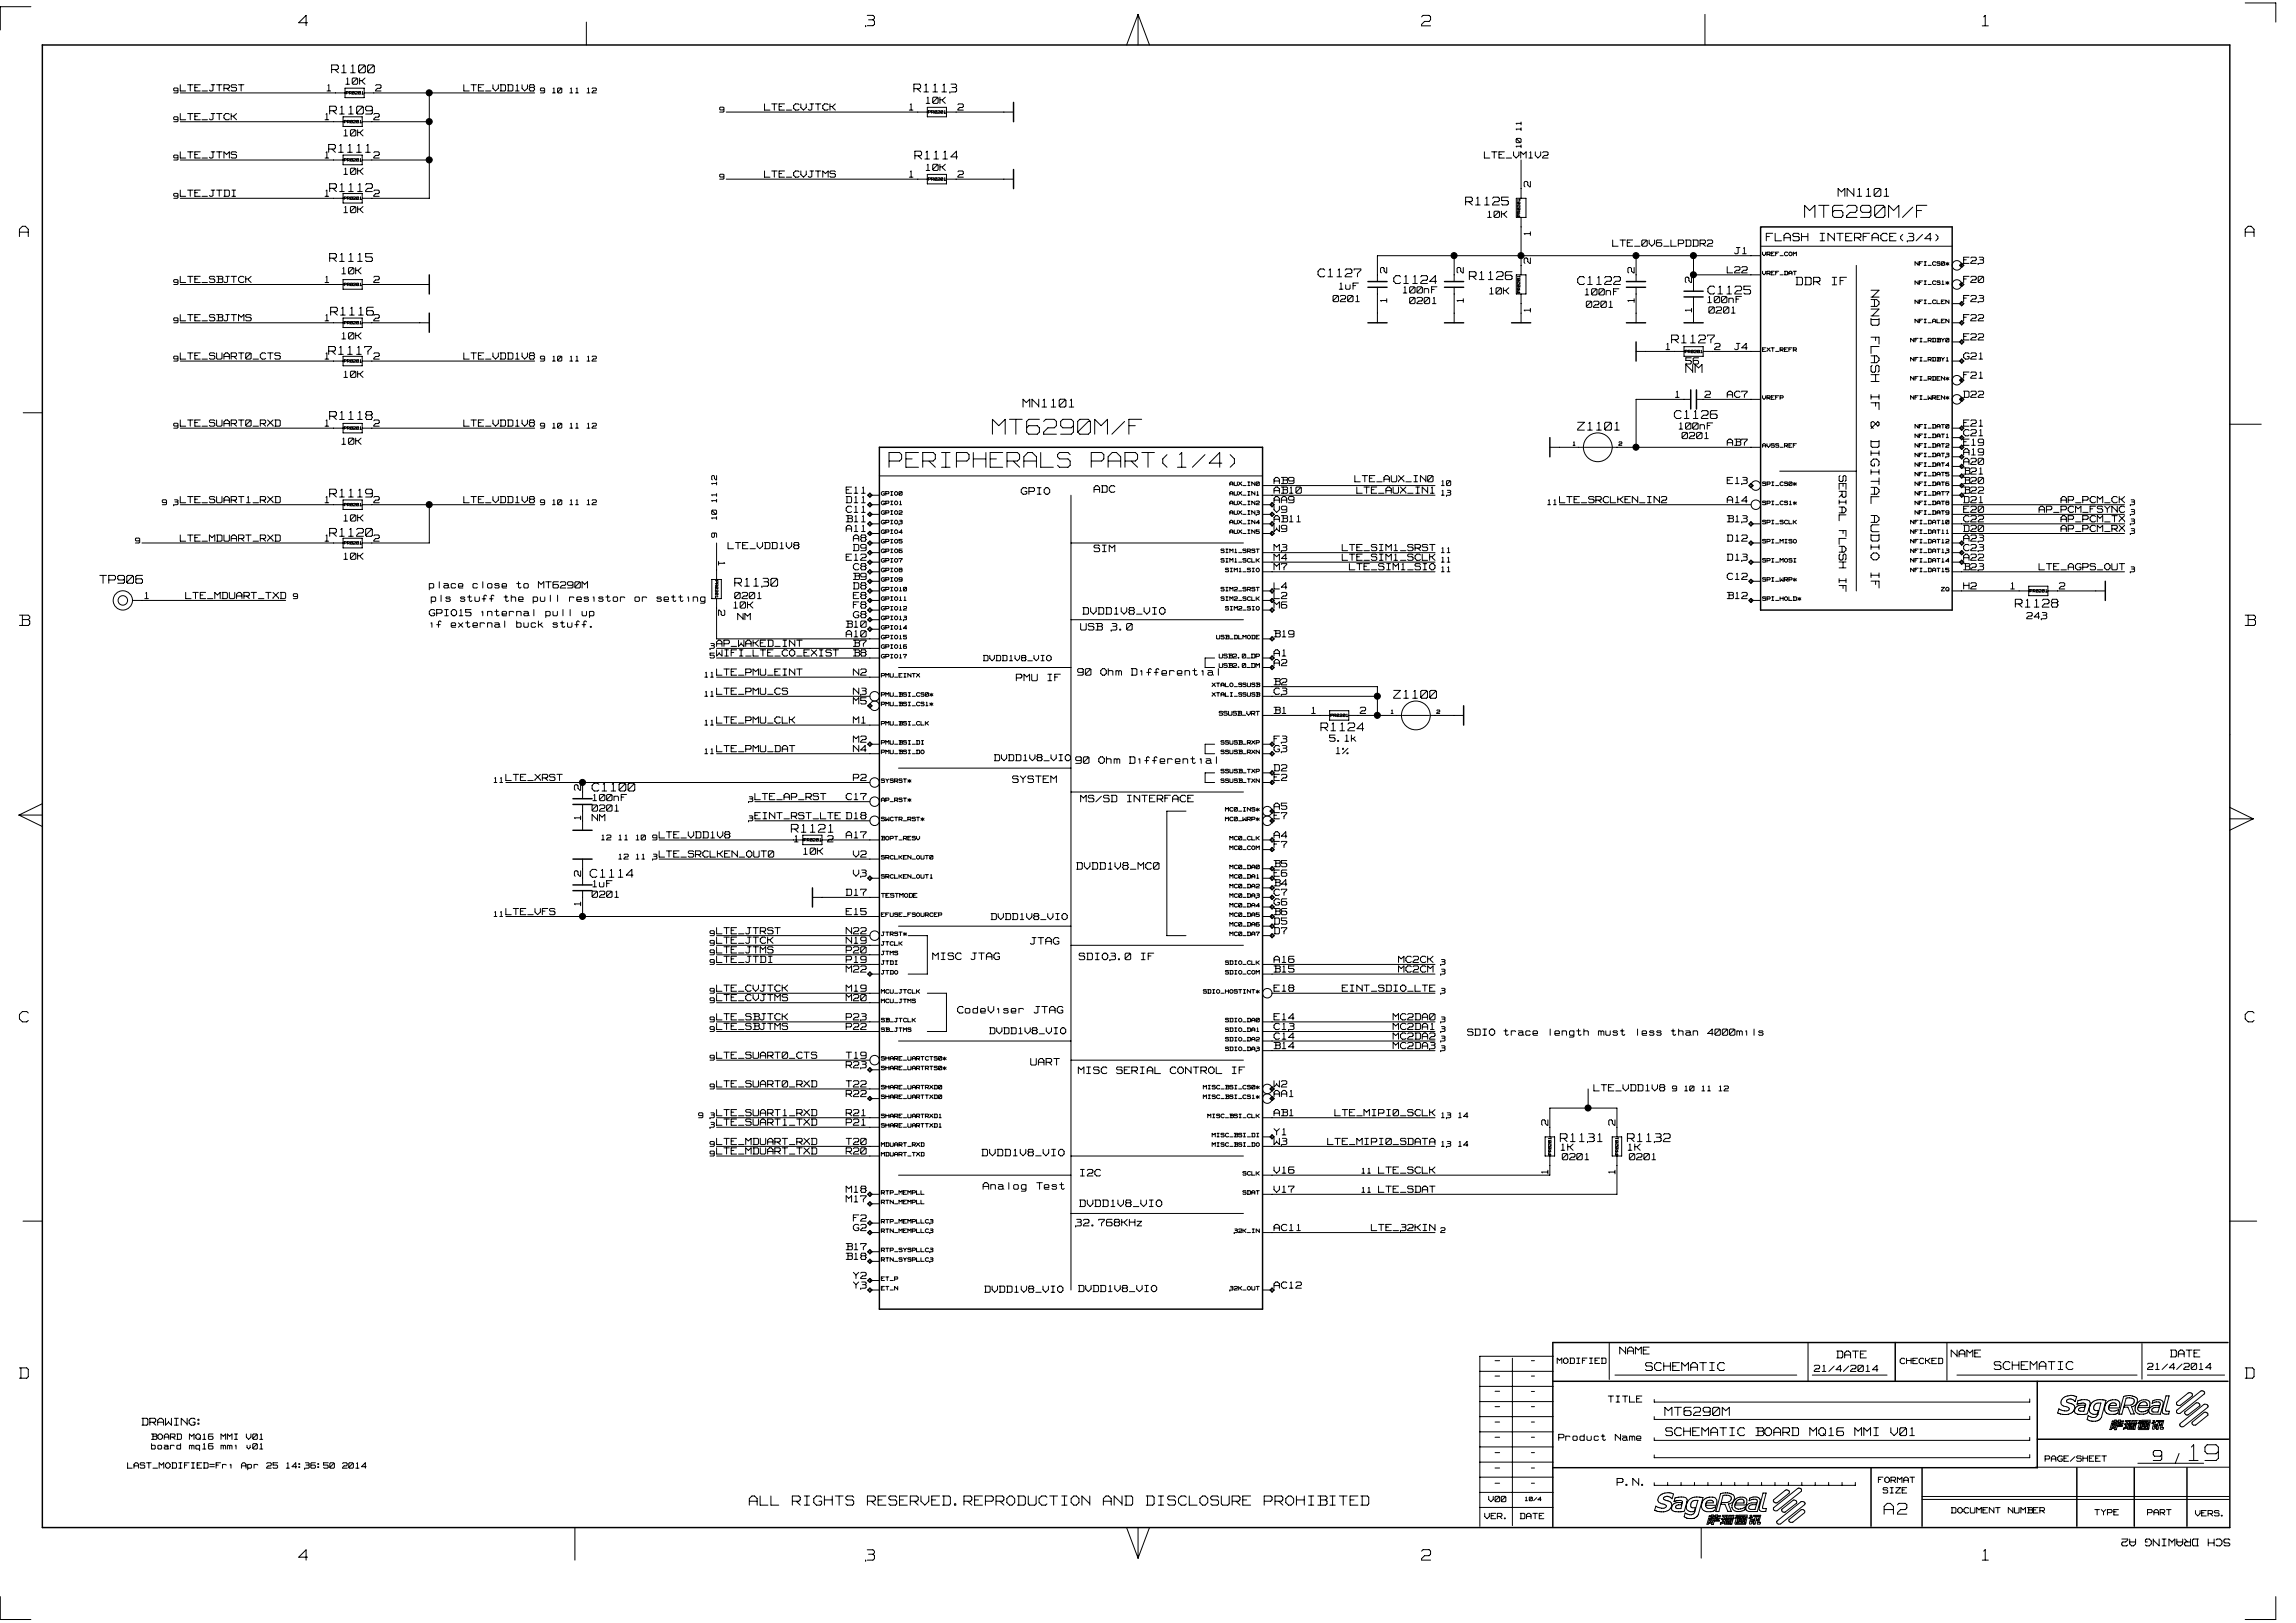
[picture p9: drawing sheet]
<svg xmlns="http://www.w3.org/2000/svg" width="297mm" height="210mm" viewBox="0 0 297 210" stroke-linecap="round" stroke-linejoin="round" font-family="sans-serif">
<defs><g id="words">
<text font-size="3.8" fill="#fff" x="283.2" y="189.4">19</text>
<g font-size="3.6" fill="#fff">
<text x="128.4" y="56.5">MT6290M/F</text>
<text x="115" y="60.8">PERIPHERALS</text>
<text x="141.2" y="60.8">PART(1/4)</text>
</g>
<text font-size="3" fill="#fff" x="233.5" y="28.4">MT6290M/F</text>
<text font-size="2.7" fill="#fff" x="243.8" y="196.2">A 2</text>
<g font-size="2.6" fill="#fff">
<text x="183.9" y="3.6">2</text>
<text x="256.5" y="3.6">1</text>
<text x="183.9" y="202.1">2</text>
<text x="256.5" y="202.1">1</text>
</g>
<g font-size="2.5" fill="#fff">
<text x="38.6" y="3.6">4</text>
<text x="112" y="3.6">3</text>
<text x="2.5" y="30.9">A</text>
<text x="290.5" y="30.9">A</text>
<text x="2.5" y="81.2">B</text>
<text x="290.5" y="81.2">B</text>
<text x="2.5" y="132.5">C</text>
<text x="290.5" y="132.5">C</text>
<text x="2.5" y="178.6">D</text>
<text x="290.5" y="178.6">D</text>
<text x="38.6" y="202.1">4</text>
<text x="112" y="202.1">3</text>
</g>
<text font-size="2.4" fill="#fff" x="278.6" y="189.2">9</text>
<g font-size="2.3" fill="#fff">
<text x="241.7" y="37.5" transform="rotate(90 241.7 37.5)">NAND FLASH IF &amp; DIGITAL AUDIO IF</text>
<text x="96.9" y="194.9">ALL RIGHTS RESERVED.REPRODUCTION</text>
<text x="142.3" y="194.9">AND DISCLOSURE</text>
<text x="163" y="194.9">PROHIBITED</text>
</g>
<g font-size="2" fill="#fff">
<text x="237.7" y="61.5" transform="rotate(90 237.7 61.5)">SERIAL FLASH IF</text>
<text x="215.4" y="183.3">MT6290M</text>
<text x="288.5" y="198.9" transform="rotate(180 288.5 198.9)">SCH DRAWING A2</text>
</g>
<g font-size="1.9" fill="#fff">
<text x="42.9" y="9.6">R1100</text>
<text x="42.6" y="14.9">R1109</text>
<text x="118.2" y="12.1">R1113</text>
<text x="42.5" y="19.9">R1111</text>
<text x="118.4" y="20.8">R1114</text>
<text x="42.6" y="25">R1112</text>
<text x="189.6" y="26.7">R1125</text>
<text x="237.8" y="25.6">MN1101</text>
<text x="42.6" y="34">R1115</text>
<text x="42.8" y="41">R1116</text>
<text x="170.5" y="36">C1127</text>
<text x="180.3" y="36.9">C1124</text>
<text x="190.1" y="36.4">R1126</text>
<text x="204.1" y="37">C1122</text>
<text x="221" y="38.2">C1125</text>
<text x="42.5" y="46">R1117</text>
<text x="216.3" y="44.6">R1127</text>
<text x="132.4" y="52.9">MN1101</text>
<text x="218.1" y="48.4">NM</text>
<text x="42.6" y="54.5">R1118</text>
<text x="204.1" y="55.8">Z1101</text>
<text x="216.6" y="54.3">C1126</text>
<text x="42.6" y="64.5">R1119</text>
<text x="42.6" y="69.6">R1120</text>
<text x="12.9" y="75.6">TP906</text>
<text x="95.1" y="76">R1130</text>
<text x="260.7" y="78.7">R1128</text>
<text x="170.9" y="94.7">R1124</text>
<text x="180.3" y="90.5">Z1100</text>
<text x="76.6" y="102.5">C1100</text>
<text x="102.4" y="107.9">R1121</text>
<text x="76.3" y="113.7">C1114</text>
<text x="201.9" y="147.9">R1131</text>
<text x="210.5" y="147.9">R1132</text>
<text x="212.9" y="177.5">SCHEMATIC</text>
<text x="258" y="177.4">SCHEMATIC</text>
<text x="215.5" y="185.9">SCHEMATIC</text>
<text x="227.1" y="185.9">BOARD</text>
<text x="234.1" y="185.9">MQ16 MMI V01</text>
</g>
<g font-size="1.8" fill="#fff">
<text x="198.3" y="24.2" transform="rotate(-90 198.3 24.2)">2</text>
<text x="179.7" y="35.3" transform="rotate(-90 179.7 35.3)">2</text>
<text x="189.6" y="35.3" transform="rotate(-90 189.6 35.3)">2</text>
<text x="198.3" y="34.1" transform="rotate(-90 198.3 34.1)">2</text>
<text x="198.3" y="30.5" transform="rotate(-90 198.3 30.5)">1</text>
<text x="211.7" y="35.3" transform="rotate(-90 211.7 35.3)">2</text>
<text x="228.5" y="31.3">FLASH</text>
<text x="235.2" y="31.3">INTERFACE(3/4)</text>
<text x="179.7" y="39.1" transform="rotate(-90 179.7 39.1)">1</text>
<text x="189.6" y="39.1" transform="rotate(-90 189.6 39.1)">1</text>
<text x="198.3" y="40.4" transform="rotate(-90 198.3 40.4)">1</text>
<text x="211.7" y="39.1" transform="rotate(-90 211.7 39.1)">1</text>
<text x="219.1" y="40.4" transform="rotate(-90 219.1 40.4)">1</text>
<text x="219.1" y="36.6" transform="rotate(-90 219.1 36.6)">2</text>
<text x="232.4" y="37">DDR</text>
<text x="236.9" y="37">IF</text>
<text x="92.7" y="72.6" transform="rotate(90 92.7 72.6)">1</text>
<text x="92.7" y="78.9" transform="rotate(90 92.7 78.9)">2</text>
<text x="75.4" y="106" transform="rotate(-90 75.4 106)">1</text>
<text x="75.4" y="102.2" transform="rotate(-90 75.4 102.2)">2</text>
<text x="75.4" y="113.4" transform="rotate(-90 75.4 113.4)">2</text>
<text x="75.4" y="117.2" transform="rotate(-90 75.4 117.2)">1</text>
<text x="200.5" y="145.6" transform="rotate(-90 200.5 145.6)">2</text>
<text x="209.2" y="145.6" transform="rotate(-90 209.2 145.6)">2</text>
<text x="200.5" y="151.9" transform="rotate(-90 200.5 151.9)">1</text>
<text x="209.2" y="151.9" transform="rotate(-90 209.2 151.9)">1</text>
</g>
<g font-size="1.7" fill="#fff">
<text x="209.5" y="175.3">NAME</text>
<text x="237.6" y="175.8">DATE</text>
<text x="252.4" y="175.7">NAME</text>
<text x="280.8" y="175.7">DATE</text>
<text x="18.4" y="184.5">DRAWING:</text>
<text x="209.2" y="192.3">P.N.</text>
</g>
<g font-size="1.6" fill="#fff">
<text x="132.1" y="64.1">GPIO</text>
<text x="141.5" y="63.9">ADC</text>
<text x="141.5" y="71.5">SIM</text>
<text x="139.8" y="81.7">USB</text>
<text x="140.1" y="79.6">DVDD1V8_VIO</text>
<text x="143.7" y="81.7">3.0</text>
<text x="131.5" y="88.2">PMU</text>
<text x="135.4" y="88.2">IF</text>
<text x="139.4" y="87.5">90 Ohm Differential</text>
<text x="131" y="101.4">SYSTEM</text>
<text x="139.2" y="98.9">90 Ohm Differential</text>
<text x="139.8" y="103.9">MS/SD</text>
<text x="145.6" y="103.9">INTERFACE</text>
<text x="139.3" y="112.6">DVDD1V8_MC0</text>
<text x="120.7" y="124.3">MISC</text>
<text x="125.5" y="124.3">JTAG</text>
<text x="133.3" y="122.3">JTAG</text>
<text x="139.6" y="124.3">SDIO3.0</text>
<text x="147.4" y="124.3">IF</text>
<text x="123.9" y="131.2">CodeViser</text>
<text x="133.6" y="131.2">JTAG</text>
<text x="133.3" y="138">UART</text>
<text x="139.5" y="139.1">MISC SERIAL CONTROL IF</text>
<text x="127" y="149.7">DVDD1V8_VIO</text>
<text x="127.2" y="154">Analog</text>
<text x="134" y="154">Test</text>
<text x="139.8" y="152.3">I2C</text>
<text x="139.2" y="158.8">32.768KHz</text>
<text x="139.7" y="156.3">DVDD1V8_VIO</text>
</g>
<g font-size="1.5" fill="#fff">
<text x="23.3" y="11.9">LTE_JTRST</text>
<text x="42.3" y="11.9">1</text>
<text x="44.7" y="11">10K</text>
<text x="48.6" y="11.9">2</text>
<text x="60" y="11.9">LTE_VDD1V8</text>
<text x="23.3" y="15.6">LTE_JTCK</text>
<text x="42.1" y="15.6">1</text>
<text x="44.5" y="17.7">10K</text>
<text x="48.4" y="15.6">2</text>
<text x="98.9" y="14.4">LTE_CVJTCK</text>
<text x="117.6" y="14.4">1</text>
<text x="119.8" y="13.5">10K</text>
<text x="123.9" y="14.4">2</text>
<text x="23.3" y="20.6">LTE_JTMS</text>
<text x="42.1" y="20.6">1</text>
<text x="44.5" y="22.7">10K</text>
<text x="48.4" y="20.6">2</text>
<text x="98.9" y="23.1">LTE_CVJTMS</text>
<text x="117.6" y="23.1">1</text>
<text x="119.8" y="22.2">10K</text>
<text x="123.9" y="23.1">2</text>
<text x="192" y="20.6">LTE_VM1V2</text>
<text x="23.3" y="25.5">LTE_JTDI</text>
<text x="42.1" y="25.5">1</text>
<text x="44.5" y="27.7">10K</text>
<text x="48.4" y="25.5">2</text>
<text x="192.5" y="28.3">10K</text>
<text x="44.2" y="35.6">10K</text>
<text x="208.6" y="32">LTE_0V6_LPDDR2</text>
<text x="223.5" y="35.5">L22</text>
<text x="224.4" y="33">J1</text>
<text x="254" y="34.2">E23</text>
<text x="23.3" y="41.7">LTE_SBJTMS</text>
<text x="23.3" y="36.7">LTE_SBJTCK</text>
<text x="42.1" y="36.7">1</text>
<text x="42.1" y="41.7">1</text>
<text x="48.4" y="36.7">2</text>
<text x="48.4" y="41.7">2</text>
<text x="172.5" y="39.2">0201</text>
<text x="173.3" y="37.6">1uF</text>
<text x="181.5" y="38.1">100nF</text>
<text x="182.4" y="39.4">0201</text>
<text x="192.7" y="38.2">10K</text>
<text x="205.1" y="38.3">100nF</text>
<text x="205.2" y="39.9">0201</text>
<text x="220.9" y="39.3">100nF</text>
<text x="221.1" y="40.7">0201</text>
<text x="254" y="36.7">F20</text>
<text x="254" y="39.2">F23</text>
<text x="254" y="41.7">F22</text>
<text x="23.3" y="46.6">LTE_SUART0_CTS</text>
<text x="42.1" y="46.6">1</text>
<text x="44.2" y="44">10K</text>
<text x="48.4" y="46.6">2</text>
<text x="60" y="46.6">LTE_VDD1V8</text>
<text x="215.5" y="45.4">1</text>
<text x="218.1" y="47.2">56</text>
<text x="221.8" y="45.4">2</text>
<text x="224.4" y="45.4">J4</text>
<text x="254" y="46.6">G21</text>
<text x="254" y="44.1">E22</text>
<text x="44.5" y="49">10K</text>
<text x="216.8" y="51.6">1</text>
<text x="220.6" y="51.6">2</text>
<text x="223.5" y="51.6">AC7</text>
<text x="254" y="49.1">F21</text>
<text x="254" y="51.6">D22</text>
<text x="23.3" y="55.3">LTE_SUART0_RXD</text>
<text x="42.1" y="55.3">1</text>
<text x="44.2" y="57.6">10K</text>
<text x="48.4" y="55.3">2</text>
<text x="60" y="55.3">LTE_VDD1V8</text>
<text x="217.2" y="55.7">100nF</text>
<text x="217.6" y="56.9">0201</text>
<text x="223.5" y="57.8">AB7</text>
<text x="254" y="59">A19</text>
<text x="254" y="57.8">E19</text>
<text x="254" y="56.5">C21</text>
<text x="254" y="55.3">E21</text>
<text x="23.3" y="65.2">LTE_SUART1_RXD</text>
<text x="42.1" y="65.2">1</text>
<text x="48.4" y="65.2">2</text>
<text x="60" y="65.2">LTE_VDD1V8</text>
<text x="109.5" y="65.2">D11</text>
<text x="109.5" y="64">E11</text>
<text x="164.8" y="65.2">AA9</text>
<text x="164.8" y="64">AB10</text>
<text x="164.8" y="62.7">AB9</text>
<text x="175.3" y="62.5">LTE_AUX_IN0</text>
<text x="175.5" y="64">LTE_AUX_IN1</text>
<text x="201.8" y="65.2">LTE_SRCLKEN_IN2</text>
<text x="223.5" y="65.2">A14</text>
<text x="223.5" y="62.7">E13</text>
<text x="254" y="65.2">D21</text>
<text x="254" y="64">B22</text>
<text x="254" y="62.7">B20</text>
<text x="254" y="61.5">B21</text>
<text x="254" y="60.2">A20</text>
<text x="266.6" y="65.2">AP_PCM_CK</text>
<text x="23.3" y="70.2">LTE_MDUART_RXD</text>
<text x="42.1" y="70.2">1</text>
<text x="44.5" y="67.6">10K</text>
<text x="48.4" y="70.2">2</text>
<text x="94.2" y="71.1">LTE_VDD1V8</text>
<text x="109.5" y="68.9">A11</text>
<text x="109.5" y="67.7">B11</text>
<text x="109.5" y="66.4">C11</text>
<text x="110.4" y="71.4">D9</text>
<text x="110.4" y="70.2">A8</text>
<text x="164.8" y="71.4">M3</text>
<text x="164.8" y="68.9">W9</text>
<text x="164.8" y="67.7">AB11</text>
<text x="164.8" y="66.4">V9</text>
<text x="173.6" y="71.4">LTE_SIM1_SRST</text>
<text x="223.5" y="67.7">B13</text>
<text x="223.5" y="70.2">D12</text>
<text x="254" y="66.4">E20</text>
<text x="254" y="71.4">C23</text>
<text x="254" y="70.2">A23</text>
<text x="254" y="68.9">D20</text>
<text x="254" y="67.7">C22</text>
<text x="263.8" y="66.4">AP_PCM_FSYNC</text>
<text x="266.6" y="68.9">AP_PCM_RX</text>
<text x="266.6" y="67.7">AP_PCM_TX</text>
<text x="18.7" y="77.6">1</text>
<text x="24" y="77.6">LTE_MDUART_TXD</text>
<text x="44.5" y="72.5">10K</text>
<text x="55.5" y="76.2">place</text>
<text x="55.8" y="78">pls stuff the pull resistor</text>
<text x="61.1" y="76.2">close</text>
<text x="66.7" y="76.2">to MT6290M</text>
<text x="81.9" y="78">or setting</text>
<text x="95.1" y="77.6">0201</text>
<text x="109.5" y="72.6">E12</text>
<text x="110.4" y="75.1">B9</text>
<text x="110.4" y="73.9">C8</text>
<text x="110.4" y="77.6">E8</text>
<text x="110.4" y="76.3">D8</text>
<text x="164.8" y="76.3">L4</text>
<text x="164.8" y="77.6">L2</text>
<text x="164.8" y="73.9">M7</text>
<text x="164.8" y="72.6">M4</text>
<text x="173.6" y="72.6">LTE_SIM1_SCLK</text>
<text x="174.6" y="73.9">LTE_SIM1_SIO</text>
<text x="223.5" y="75.1">C12</text>
<text x="223.5" y="72.6">D13</text>
<text x="223.5" y="77.6">B12</text>
<text x="254" y="76.3">H2</text>
<text x="254" y="73.9">B23</text>
<text x="254" y="72.6">A22</text>
<text x="260.1" y="76.3">1</text>
<text x="263.8" y="73.9">LTE_AGPS_OUT</text>
<text x="266.4" y="76.3">2</text>
<text x="55.5" y="79.8">GPIO15</text>
<text x="55.8" y="81.3">if external</text>
<text x="62.1" y="79.8">internal</text>
<text x="66.9" y="81.3">buck</text>
<text x="70.4" y="79.8">pull</text>
<text x="71.6" y="81.3">stuff.</text>
<text x="75.1" y="79.8">up</text>
<text x="92.7" y="83.8">AP_WAKED_INT</text>
<text x="94.9" y="78.8">10K</text>
<text x="95.4" y="80.3">NM</text>
<text x="109.5" y="82.5">A10</text>
<text x="109.5" y="81.3">B10</text>
<text x="110.4" y="83.8">B7</text>
<text x="110.4" y="80.1">G8</text>
<text x="110.4" y="78.8">F8</text>
<text x="164.8" y="82.5">B19</text>
<text x="164.8" y="78.8">M6</text>
<text x="262.2" y="80.2">243</text>
<text x="92.7" y="85">WIFI_LTE_CO_EXIST</text>
<text x="92.7" y="90">LTE_PMU_CS</text>
<text x="92.7" y="87.5">LTE_PMU_EINT</text>
<text x="110.4" y="87.5">N2</text>
<text x="110.4" y="90">N3</text>
<text x="110.4" y="85">B8</text>
<text x="164.8" y="88.8">B2</text>
<text x="164.8" y="90">C3</text>
<text x="164.8" y="85">A1</text>
<text x="164.8" y="86.3">A2</text>
<text x="92.7" y="93.7">LTE_PMU_CLK</text>
<text x="110.4" y="91.2">M5</text>
<text x="110.4" y="93.7">M1</text>
<text x="164.8" y="92.5">B1</text>
<text x="169.7" y="92.5">1</text>
<text x="176" y="92.5">2</text>
<text x="65.4" y="101.1">LTE_XRST</text>
<text x="92.7" y="97.4">LTE_PMU_DAT</text>
<text x="110.4" y="101.1">P2</text>
<text x="110.4" y="97.4">N4</text>
<text x="110.4" y="96.2">M2</text>
<text x="128.6" y="98.6">DVDD1V8_VIO</text>
<text x="164.8" y="99.9">D2</text>
<text x="164.8" y="101.1">E2</text>
<text x="164.8" y="96.2">F3</text>
<text x="164.8" y="97.4">G3</text>
<text x="172" y="96.1">5.1k</text>
<text x="172.9" y="97.7">1%</text>
<text x="76.6" y="106.3">NM</text>
<text x="76.6" y="105.1">0201</text>
<text x="76.7" y="103.7">100nF</text>
<text x="97.7" y="103.6">LTE_AP_RST</text>
<text x="97.7" y="106.1">EINT_RST_LTE</text>
<text x="109.5" y="103.6">C17</text>
<text x="109.5" y="106.1">D18</text>
<text x="164.8" y="106.1">E7</text>
<text x="164.8" y="104.9">A5</text>
<text x="85.3" y="111">LTE_SRCLKEN_OUT0</text>
<text x="85.3" y="108.6">LTE_VDD1V8</text>
<text x="102.8" y="109.1">1</text>
<text x="104" y="110.7">10K</text>
<text x="107.1" y="109.1">2</text>
<text x="109.5" y="108.6">A17</text>
<text x="110.4" y="113.5">V3</text>
<text x="110.4" y="111">V2</text>
<text x="164.8" y="113.5">E6</text>
<text x="164.8" y="112.3">B5</text>
<text x="164.8" y="109.8">F7</text>
<text x="164.8" y="108.6">A4</text>
<text x="65.4" y="118.5">LTE_VFS</text>
<text x="76.6" y="116.2">0201</text>
<text x="76.7" y="114.9">1uF</text>
<text x="109.5" y="116">D17</text>
<text x="109.5" y="118.5">E15</text>
<text x="128.2" y="119.1">DVDD1V8_VIO</text>
<text x="164.8" y="119.7">D5</text>
<text x="164.8" y="118.5">B6</text>
<text x="164.8" y="117.2">G6</text>
<text x="164.8" y="116">C7</text>
<text x="164.8" y="114.8">B4</text>
<text x="92.7" y="122.2">LTE_JTCK</text>
<text x="92.7" y="121">LTE_JTRST</text>
<text x="92.7" y="124.7">LTE_JTDI</text>
<text x="92.7" y="123.4">LTE_JTMS</text>
<text x="109.5" y="121">N22</text>
<text x="109.5" y="123.4">P20</text>
<text x="109.5" y="125.9">M22</text>
<text x="109.5" y="124.7">P19</text>
<text x="109.5" y="122.2">N19</text>
<text x="164.8" y="125.9">B15</text>
<text x="164.8" y="124.7">A16</text>
<text x="164.8" y="121">D7</text>
<text x="180.9" y="125.9">MC2CM</text>
<text x="180.9" y="124.7">MC2CK</text>
<text x="92.7" y="129.6">LTE_CVJTMS</text>
<text x="92.7" y="128.4">LTE_CVJTCK</text>
<text x="109.5" y="129.6">M20</text>
<text x="109.5" y="128.4">M19</text>
<text x="164.8" y="128.4">E18</text>
<text x="173.6" y="128.4">EINT_SDIO_LTE</text>
<text x="92.7" y="133.3">LTE_SBJTMS</text>
<text x="92.7" y="137.1">LTE_SUART0_CTS</text>
<text x="92.7" y="132.1">LTE_SBJTCK</text>
<text x="109.5" y="133.4">P22</text>
<text x="109.5" y="132.1">P23</text>
<text x="109.5" y="137.1">T19</text>
<text x="128" y="133.9">DVDD1V8_VIO</text>
<text x="164.8" y="135.8">B14</text>
<text x="164.8" y="134.6">C14</text>
<text x="164.8" y="133.4">C13</text>
<text x="164.8" y="132.1">E14</text>
<text x="180.2" y="135.8">MC2DA3</text>
<text x="180.2" y="134.6">MC2DA2</text>
<text x="180.2" y="133.3">MC2DA1</text>
<text x="180.2" y="132.1">MC2DA0</text>
<text x="189.9" y="134.1">SDIO trace length must less than 4000mils</text>
<text x="92.7" y="140.8">LTE_SUART0_RXD</text>
<text x="109.5" y="142">R22</text>
<text x="109.5" y="140.8">T22</text>
<text x="109.5" y="138.3">R23</text>
<text x="164.8" y="142">AA1</text>
<text x="164.8" y="140.8">W2</text>
<text x="206.2" y="141.3">LTE_VDD1V8</text>
<text x="92.7" y="144.5">LTE_SUART1_RXD</text>
<text x="92.7" y="145.7">LTE_SUART1_TXD</text>
<text x="92.7" y="149.5">LTE_MDUART_TXD</text>
<text x="92.7" y="148.2">LTE_MDUART_RXD</text>
<text x="109.5" y="145.7">P21</text>
<text x="109.5" y="144.5">R21</text>
<text x="109.5" y="149.5">R20</text>
<text x="109.5" y="148.2">T20</text>
<text x="164.8" y="148.2">W3</text>
<text x="164.8" y="147">Y1</text>
<text x="164.8" y="144.5">AB1</text>
<text x="171.8" y="148.2">LTE_MIPI0_SDATA</text>
<text x="172.7" y="144.5">LTE_MIPI0_SCLK</text>
<text x="202" y="149">1K</text>
<text x="210.6" y="149">1K</text>
<text x="109.5" y="154.4">M18</text>
<text x="109.5" y="155.7">M17</text>
<text x="164.8" y="154.4">V17</text>
<text x="164.8" y="151.9">V16</text>
<text x="178.3" y="154.4">LTE_SDAT</text>
<text x="178.3" y="151.9">LTE_SCLK</text>
<text x="202.1" y="150.2">0201</text>
<text x="210.8" y="150.2">0201</text>
<text x="109.5" y="161.8">B17</text>
<text x="110.4" y="158.1">F2</text>
<text x="110.4" y="159.4">G2</text>
<text x="164.8" y="159.4">AC11</text>
<text x="177.4" y="159.4">LTE_32KIN</text>
<text x="109.5" y="163.1">B18</text>
<text x="110.4" y="165.6">Y2</text>
<text x="110.4" y="166.8">Y3</text>
<text x="127.4" y="167.3">DVDD1V8_VIO</text>
<text x="139.5" y="167.3">DVDD1V8_VIO</text>
<text x="164.8" y="166.8">AC12</text>
<text x="234.7" y="177.6">21/4/2014</text>
<text x="277.8" y="177.3">21/4/2014</text>
<text x="208.1" y="181.5">TITLE</text>
<text x="201.7" y="186.5">Product</text>
<text x="208.9" y="186.5">Name</text>
</g>
<g font-size="1.4" fill="#fff">
<text x="197" y="16.9" transform="rotate(-90 197 16.9)">11</text>
<text x="197" y="19.1" transform="rotate(-90 197 19.1)">10</text>
<text x="92.9" y="65" transform="rotate(-90 92.9 65)">11</text>
<text x="92.9" y="62.7" transform="rotate(-90 92.9 62.7)">12</text>
<text x="92.9" y="69.5" transform="rotate(-90 92.9 69.5)">9</text>
<text x="92.9" y="67.2" transform="rotate(-90 92.9 67.2)">10</text>
</g>
<g font-size="1.3" fill="#fff">
<text x="127.2" y="85.6">DVDD1V8_VIO</text>
<text x="193.4" y="178.6">-</text>
<text x="193.4" y="176.6">-</text>
<text x="201.5" y="176.6">MODIFIED</text>
<text x="245.8" y="176.6">CHECKED</text>
<text x="193.4" y="182.6">-</text>
<text x="193.4" y="180.6">-</text>
<text x="193.4" y="184.6">-</text>
<text x="16.5" y="190.1">LAST_MODIFIED=Fri</text>
<text x="19.6" y="186.4">BOARD MQ16 MMI V01</text>
<text x="19.6" y="187.6">board mq16 mmi v01</text>
<text x="31" y="190.1">Apr 25 14:36:50</text>
<text x="43.9" y="190.1">2014</text>
<text x="193.4" y="186.5">-</text>
<text x="193.4" y="190.5">-</text>
<text x="243" y="192">FORMAT</text>
<text x="264.6" y="189.2">PAGE/SHEET</text>
<text x="192.1" y="196.6">VER.</text>
<text x="192.6" y="194.4">V00</text>
<text x="193.4" y="192.5">-</text>
<text x="196.7" y="196.6">DATE</text>
<text x="243.6" y="193.3">SIZE</text>
<text x="252.5" y="195.9">DOCUMENT</text>
<text x="259.7" y="195.9">NUMBER</text>
<text x="271" y="196.2">TYPE</text>
<text x="277.8" y="196.2">PART</text>
<text x="284" y="196.3">VERS.</text>
</g>
<g font-size="1.2" fill="#fff">
<text x="22.5" y="15.9">9</text>
<text x="22.5" y="12.2">9</text>
<text x="69.9" y="12.2">9</text>
<text x="71.5" y="12.2">10</text>
<text x="73.7" y="12.2">11</text>
<text x="75.9" y="12.2">12</text>
<text x="93.1" y="14.6">9</text>
<text x="22.5" y="20.8">9</text>
<text x="93.1" y="23.3">9</text>
<text x="22.5" y="25.8">9</text>
<text x="22.5" y="41.9">9</text>
<text x="22.5" y="37">9</text>
<text x="22.5" y="46.9">9</text>
<text x="69.9" y="46.9">9</text>
<text x="71.5" y="46.9">10</text>
<text x="73.7" y="46.9">11</text>
<text x="75.9" y="46.9">12</text>
<text x="22.5" y="55.5">9</text>
<text x="69.9" y="55.5">9</text>
<text x="71.5" y="55.5">10</text>
<text x="73.7" y="55.5">11</text>
<text x="75.9" y="55.5">12</text>
<text x="21" y="65.4">9</text>
<text x="22.5" y="65.4">3</text>
<text x="69.9" y="65.4">9</text>
<text x="71.5" y="65.4">10</text>
<text x="73.7" y="65.4">11</text>
<text x="75.9" y="65.4">12</text>
<text x="186.5" y="63">10</text>
<text x="186.5" y="64.2">13</text>
<text x="200.2" y="65.4">11</text>
<text x="275.6" y="65.4">3</text>
<text x="17.5" y="70.4">9</text>
<text x="186.5" y="71.6">11</text>
<text x="275.6" y="69.2">3</text>
<text x="275.6" y="67.9">3</text>
<text x="275.6" y="66.7">3</text>
<text x="37.9" y="77.6">9</text>
<text x="186.5" y="74.1">11</text>
<text x="186.5" y="72.9">11</text>
<text x="275.6" y="74.1">3</text>
<text x="91.2" y="87.8">11</text>
<text x="91.9" y="85.3">5</text>
<text x="91.9" y="84">3</text>
<text x="91.2" y="90.2">11</text>
<text x="91.2" y="94">11</text>
<text x="63.9" y="101.4">11</text>
<text x="91.2" y="97.7">11</text>
<text x="96.8" y="106.3">3</text>
<text x="96.8" y="103.9">3</text>
<text x="77.8" y="108.8">12</text>
<text x="80" y="111.3">12</text>
<text x="80" y="108.8">11</text>
<text x="82.3" y="111.3">11</text>
<text x="82.3" y="108.8">10</text>
<text x="84.4" y="111.3">3</text>
<text x="84.4" y="108.8">9</text>
<text x="63.9" y="118.7">11</text>
<text x="91.9" y="124.9">9</text>
<text x="91.9" y="123.7">9</text>
<text x="91.9" y="122.4">9</text>
<text x="91.9" y="121.2">9</text>
<text x="186.4" y="124.9">3</text>
<text x="91.9" y="129.9">9</text>
<text x="91.9" y="128.7">9</text>
<text x="186.4" y="126.2">3</text>
<text x="186.4" y="128.7">3</text>
<text x="91.9" y="133.6">9</text>
<text x="91.9" y="137.3">9</text>
<text x="91.9" y="132.4">9</text>
<text x="186.4" y="136.1">3</text>
<text x="186.4" y="134.8">3</text>
<text x="186.4" y="133.6">3</text>
<text x="186.4" y="132.4">3</text>
<text x="91.9" y="141">9</text>
<text x="216.4" y="141.3">9</text>
<text x="217.9" y="141.3">10</text>
<text x="220.2" y="141.3">11</text>
<text x="222.4" y="141.3">12</text>
<text x="90.4" y="144.8">9</text>
<text x="91.9" y="144.8">3</text>
<text x="91.9" y="146">3</text>
<text x="91.9" y="149.7">9</text>
<text x="91.9" y="148.5">9</text>
<text x="186.5" y="148.5">13</text>
<text x="186.5" y="144.8">13</text>
<text x="188.7" y="148.5">14</text>
<text x="188.7" y="144.8">14</text>
<text x="176.2" y="154.4">11</text>
<text x="176.2" y="151.9">11</text>
<text x="186.4" y="159.6">2</text>
</g>
<g font-size="1" fill="#fff">
<text x="157.7" y="85.2">USB2.0_DP</text>
<text x="157.7" y="86.4">USB2.0_DM</text>
<text x="157.7" y="92.6">SSUSB_VRT</text>
<text x="114" y="116.2">TESTMODE</text>
</g>
<g font-size=".9" fill="#fff">
<text x="228" y="33.2">VREF_COM</text>
<text x="228" y="35.6">VREF_DAT</text>
<text x="247.8" y="34.4">NFI_CS0*</text>
<text x="247.8" y="36.9">NFI_CS1*</text>
<text x="247.8" y="39.4">NFI_CLEN</text>
<text x="247.8" y="41.8">NFI_ALEN</text>
<text x="228" y="45.6">EXT_REFR</text>
<text x="247.2" y="44.3">NFI_RDBY0</text>
<text x="247.2" y="46.8">NFI_RDBY1</text>
<text x="228" y="51.8">VREFP</text>
<text x="247.2" y="51.8">NFI_WREN*</text>
<text x="247.2" y="49.3">NFI_RDEN*</text>
<text x="228" y="58">AVSS_REF</text>
<text x="247.8" y="55.5">NFI_DAT0</text>
<text x="247.8" y="56.7">NFI_DAT1</text>
<text x="247.8" y="58">NFI_DAT2</text>
<text x="247.8" y="59.2">NFI_DAT3</text>
<text x="114" y="64.2">GPIO0</text>
<text x="114" y="65.4">GPIO1</text>
<text x="159.1" y="64.2">AUX_IN1</text>
<text x="159.1" y="62.9">AUX_IN0</text>
<text x="159.1" y="65.4">AUX_IN2</text>
<text x="228" y="62.9">SPI_CS0*</text>
<text x="228" y="65.4">SPI_CS1*</text>
<text x="247.8" y="60.4">NFI_DAT4</text>
<text x="247.8" y="61.7">NFI_DAT5</text>
<text x="247.8" y="62.9">NFI_DAT6</text>
<text x="247.8" y="64.2">NFI_DAT7</text>
<text x="247.8" y="65.4">NFI_DAT8</text>
<text x="114" y="71.6">GPIO6</text>
<text x="114" y="70.3">GPIO5</text>
<text x="114" y="69.1">GPIO4</text>
<text x="114" y="67.9">GPIO3</text>
<text x="114" y="66.6">GPIO2</text>
<text x="158" y="71.6">SIM1_SRST</text>
<text x="159.1" y="69.1">AUX_IN5</text>
<text x="159.1" y="67.9">AUX_IN4</text>
<text x="159.1" y="66.6">AUX_IN3</text>
<text x="228" y="70.3">SPI_MISO</text>
<text x="228" y="67.9">SPI_SCLK</text>
<text x="247.2" y="67.9">NFI_DAT10</text>
<text x="247.2" y="69.1">NFI_DAT11</text>
<text x="247.2" y="70.3">NFI_DAT12</text>
<text x="247.2" y="71.6">NFI_DAT13</text>
<text x="247.8" y="66.6">NFI_DAT9</text>
<text x="114" y="77.8">GPIO11</text>
<text x="114" y="76.5">GPIO10</text>
<text x="114" y="74.1">GPIO8</text>
<text x="114" y="72.8">GPIO7</text>
<text x="114" y="75.3">GPIO9</text>
<text x="158" y="76.5">SIM2_SRST</text>
<text x="158" y="72.8">SIM1_SCLK</text>
<text x="158" y="77.8">SIM2_SCLK</text>
<text x="158.5" y="74.1">SIM1_SIO</text>
<text x="228" y="77.8">SPI_HOLD*</text>
<text x="228" y="72.8">SPI_MOSI</text>
<text x="228" y="75.3">SPI_WRP*</text>
<text x="247.2" y="72.8">NFI_DAT14</text>
<text x="247.2" y="74.1">NFI_DAT15</text>
<text x="251.2" y="76.5">ZQ</text>
<text x="114" y="84">GPIO16</text>
<text x="114" y="82.7">GPIO15</text>
<text x="114" y="81.5">GPIO14</text>
<text x="114" y="80.3">GPIO13</text>
<text x="114" y="79">GPIO12</text>
<text x="157.4" y="82.7">USB_DLMODE</text>
<text x="158.5" y="79">SIM2_SIO</text>
<text x="114" y="85.2">GPIO17</text>
<text x="114" y="87.7">PMU_EINTX</text>
<text x="156.8" y="88.9">XTALO_SSUSB</text>
<text x="114" y="93.9">PMU_BSI_CLK</text>
<text x="114" y="91.4">PMU_BSI_CS1*</text>
<text x="114" y="90.2">PMU_BSI_CS0*</text>
<text x="156.8" y="90.2">XTALI_SSUSB</text>
<text x="114" y="96.4">PMU_BSI_DI</text>
<text x="114" y="97.6">PMU_BSI_DO</text>
<text x="114" y="101.3">SYSRST*</text>
<text x="158" y="97.6">SSUSB_RXN</text>
<text x="158" y="96.4">SSUSB_RXP</text>
<text x="158" y="101.3">SSUSB_TXN</text>
<text x="158" y="100.1">SSUSB_TXP</text>
<text x="114" y="106.3">SWCTR_RST*</text>
<text x="114" y="103.8">AP_RST*</text>
<text x="158.5" y="106.3">MC0_WRP*</text>
<text x="158.5" y="105">MC0_INS*</text>
<text x="114" y="111.2">SRCLKEN_OUT0</text>
<text x="114" y="113.7">SRCLKEN_OUT1</text>
<text x="114" y="108.8">BOPT_RESV</text>
<text x="159.1" y="112.5">MC0_DA0</text>
<text x="159.1" y="110">MC0_COM</text>
<text x="159.1" y="108.8">MC0_CLK</text>
<text x="159.1" y="113.7">MC0_DA1</text>
<text x="114" y="118.7">EFUSE_FSOURCEP</text>
<text x="159.1" y="119.9">MC0_DA6</text>
<text x="159.1" y="118.7">MC0_DA5</text>
<text x="159.1" y="117.4">MC0_DA4</text>
<text x="159.1" y="116.2">MC0_DA3</text>
<text x="159.1" y="115">MC0_DA2</text>
<text x="114" y="121.1">JTRST*</text>
<text x="114" y="122.4">JTCLK</text>
<text x="114" y="124.9">JTDI</text>
<text x="114" y="123.6">JTMS</text>
<text x="158.5" y="124.9">SDIO_CLK</text>
<text x="159.1" y="121.1">MC0_DA7</text>
<text x="114" y="126.1">JTDO</text>
<text x="114" y="129.8">MCU_JTMS</text>
<text x="114" y="128.6">MCU_JTCLK</text>
<text x="155.7" y="128.6">SDIO_HOSTINT*</text>
<text x="158.5" y="126.1">SDIO_COM</text>
<text x="114" y="133.5">SB_JTMS</text>
<text x="114" y="132.3">SB_JTCLK</text>
<text x="114" y="137.2">SHARE_UARTCTS0*</text>
<text x="158.5" y="136">SDIO_DA3</text>
<text x="158.5" y="134.8">SDIO_DA2</text>
<text x="158.5" y="133.5">SDIO_DA1</text>
<text x="158.5" y="132.3">SDIO_DA0</text>
<text x="114" y="138.5">SHARE_UARTRTS0*</text>
<text x="114" y="142.2">SHARE_UARTTXD0</text>
<text x="114" y="141">SHARE_UARTRXD0</text>
<text x="155.7" y="142.2">MISC_BSI_CS1*</text>
<text x="155.7" y="141">MISC_BSI_CS0*</text>
<text x="114" y="149.6">MDUART_TXD</text>
<text x="114" y="148.4">MDUART_RXD</text>
<text x="114" y="144.7">SHARE_UARTRXD1</text>
<text x="114" y="145.9">SHARE_UARTTXD1</text>
<text x="156.2" y="144.7">MISC_BSI_CLK</text>
<text x="156.8" y="148.4">MISC_BSI_DO</text>
<text x="156.8" y="147.2">MISC_BSI_DI</text>
<text x="114" y="154.6">RTP_MEMPLL</text>
<text x="114" y="155.8">RTN_MEMPLL</text>
<text x="160.8" y="154.6">SDAT</text>
<text x="160.8" y="152.1">SCLK</text>
<text x="114" y="159.6">RTN_MEMPLLC3</text>
<text x="114" y="158.3">RTP_MEMPLLC3</text>
<text x="159.7" y="159.6">32K_IN</text>
<text x="114" y="165.8">ET_P</text>
<text x="114" y="163.3">RTN_SYSPLLC3</text>
<text x="114" y="162">RTP_SYSPLLC3</text>
<text x="114" y="167">ET_N</text>
<text x="159.1" y="167">32K_OUT</text>
<text x="198.1" y="178.4">-</text>
<text x="198.1" y="176.4">-</text>
<text x="198.1" y="180.4">-</text>
<text x="198.1" y="182.4">-</text>
<text x="198.1" y="184.3">-</text>
<text x="198.1" y="190.3">-</text>
<text x="198.1" y="188.3">-</text>
<text x="198.1" y="186.3">-</text>
<text x="197.3" y="194.2">10/4</text>
<text x="198.1" y="192.3">-</text>
</g>
<g font-size=".8" fill="#fff">
<text x="203.5" y="57.7">1</text>
<text x="209.4" y="57.7">2</text>
<text x="180" y="92.4">1</text>
<text x="185.9" y="92.4">2</text>
</g>
<g font-size=".7" fill="#fff">
<text x="196.8" y="28" transform="rotate(-90 196.8 28)">PR0201</text>
<text x="196.8" y="37.9" transform="rotate(-90 196.8 37.9)">PR0201</text>
<text x="92.4" y="75.1" transform="rotate(90 92.4 75.1)">PR0201</text>
<text x="200.8" y="149.4" transform="rotate(-90 200.8 149.4)">PR0201</text>
<text x="209.5" y="149.4" transform="rotate(-90 209.5 149.4)">PR0201</text>
</g>
<g font-size=".6" fill="#fff">
<text x="44.5" y="16">PR0201</text>
<text x="44.8" y="12.2">PR0201</text>
<text x="120.1" y="14.7">PR0201</text>
<text x="44.5" y="20.9">PR0201</text>
<text x="120.1" y="23.4">PR0201</text>
<text x="44.5" y="25.9">PR0201</text>
<text x="44.5" y="42">PR0201</text>
<text x="44.5" y="37">PR0201</text>
<text x="44.5" y="46.9">PR0201</text>
<text x="218" y="45.7">PR0201</text>
<text x="44.5" y="55.6">PR0201</text>
<text x="44.5" y="65.5">PR0201</text>
<text x="44.5" y="70.5">PR0201</text>
<text x="262.6" y="76.7">PR0201</text>
<text x="172.2" y="92.8">PR0201</text>
<text x="104" y="108.9">PR0201</text>
</g>
</g></defs>
<g fill="none" stroke="#000" stroke-width=".19">
<path d="M5.5 5.8v191.8h283v-102.5M5.5 5.8h283v89.2M131.1 13.3v2.4M55.5 35.6v2.4M131.1 21.9v2.5M177 37.2h2.4M177 36.4h2.4M186.9 36.4h2.5M186.9 37.2h2.5M210.4 37.2h2.5M210.4 36.4h2.5M217.9 38.4h2.4"/>
<path d="M217.9 37.7h2.4M227.8 29.4h24.8v49.5h-24.8zM253.8 39l.2 .3-.2 .2-.2-.2zM253.8 36.6l.2 .2-.2 .2-.2-.2zM253.8 34.1l.2 .2-.2 .3-.2-.3zM55.5 40.5v2.5M113.8 57.9h49.5v111.5h-49.5zM177 41.8h2.4M186.9 41.8h2.5M195.6 41.8h2.4M200.5 56.6v2.5M210.4 41.8h2.5"/>
<path d="M211.7 44.2v2.5M217.9 41.8h2.4M218.7 50.4v2.5M219.5 50.4v2.5M253.8 58.9l.2 .2-.2 .3-.2-.3zM253.8 57.6l.2 .3-.2 .2-.2-.2zM253.8 56.4l.2 .2-.2 .3-.2-.3zM253.8 55.1l.2 .3-.2 .2-.2-.2zM253.8 48.9l.2 .3-.2 .2-.2-.2zM253.8 46.5l.2 .2-.2 .3-.2-.3zM253.8 44l.2 .2-.2 .3-.2-.3zM253.8 41.5l.2 .3-.2 .2-.2-.2z"/>
<path d="M253.8 51.4l.2 .3-.2 .2-.2-.2zM112.3 75.2l.2-.2 .3 .2-.3 .3zM112.3 70.3l.2-.3 .3 .3-.3 .2zM112.3 72.7l.2-.2 .3 .2-.3 .3zM112.3 77.7l.2-.3 .3 .3-.3 .2zM112.5 65l.3 .3-.3 .3-.2-.3zM112.5 63.8l.3 .3-.3 .2-.2-.2zM112.5 66.3l.3 .2-.3 .3-.2-.3zM112.5 67.5l.3 .3-.3 .2-.2-.2zM112.5 68.8l.3 .2-.3 .3-.2-.3zM112.5 71.2l.3 .3-.3 .3-.2-.3zM112.5 73.7l.3 .3-.3 .2-.2-.2z"/>
<path d="M112.5 76.2l.3 .3-.3 .2-.2-.2zM112.5 78.7l.3 .2-.3 .3-.2-.3zM112.5 79.9l.3 .3-.3 .2-.2-.2zM164.6 77.4l.2 .3-.2 .2-.3-.2zM164.6 78.7l.2 .2-.2 .3-.3-.3zM164.6 76.2l.2 .3-.2 .2-.3-.2zM164.6 65l.2 .3-.2 .3-.3-.3zM164.6 66.3l.2 .2-.2 .3-.3-.3zM164.6 67.5l.2 .3-.2 .2-.3-.2zM164.6 68.8l.2 .2-.2 .3-.3-.3zM226.5 75l.3 .2-.3 .3-.2-.3zM226.5 67.5l.3 .3-.3 .2-.2-.2z"/>
<path d="M226.5 72.5l.3 .2-.3 .3-.2-.3zM226.5 70l.3 .3-.3 .2-.2-.2zM226.5 77.4l.3 .3-.3 .2-.2-.2zM226.5 62.6l.3 .2-.3 .3-.2-.3zM253.8 72.5l.2 .2-.2 .3-.2-.3zM253.8 71.2l.2 .3-.2 .3-.2-.3zM253.8 70l.2 .3-.2 .2-.2-.2zM253.8 63.8l.2 .3-.2 .2-.2-.2zM253.8 62.6l.2 .2-.2 .3-.2-.3zM253.8 61.3l.2 .3-.2 .2-.2-.2zM253.8 60.1l.2 .2-.2 .3-.2-.3zM272.4 75.2v2.5"/>
<path d="M112.3 91.3l.2-.2 .3 .2-.3 .3zM112.5 81.2l.3 .2-.3 .3-.2-.3zM112.5 96l.3 .3-.3 .2-.2-.2zM164.6 86.1l.2 .3-.2 .2-.3-.2zM164.6 84.9l.2 .2-.2 .3-.3-.3zM164.6 99.7l.2 .3-.2 .2-.3-.2zM164.6 96l.2 .3-.2 .2-.3-.2zM164.6 97.3l.2 .2-.2 .3-.3-.3zM164.6 82.4l.2 .3-.2 .2-.3-.2zM189.4 91.3v2.5M74.1 115.2h2.5M74.1 114.5h2.5"/>
<path d="M74.1 111.1h2.5M74.1 107.4h2.5M74.1 104.1h2.5M74.1 103.3h2.5M105.1 114.9v2.4M112.5 113.4l.3 .2-.3 .3-.2-.3zM164.6 113.4l.2 .2-.2 .3-.3-.3zM164.6 114.6l.2 .3-.2 .2-.3-.2zM164.6 108.4l.2 .3-.2 .2-.3-.2zM164.6 109.7l.2 .2-.2 .3-.3-.3zM164.6 112.1l.2 .3-.2 .2-.3-.2zM164.6 115.8l.2 .3-.2 .3-.3-.3z"/>
<path d="M164.6 117.1l.2 .2-.2 .3-.3-.3zM164.6 118.3l.2 .3-.2 .2-.3-.2zM164.6 119.6l.2 .2-.2 .3-.3-.3zM164.6 101l.2 .2-.2 .3-.3-.3zM164.6 104.7l.2 .2-.2 .3-.3-.3zM164.6 105.9l.2 .3-.2 .2-.3-.2zM112.5 125.8l.3 .2-.3 .3-.2-.3zM112.5 138.2l.3 .2-.3 .3-.2-.3zM164.6 120.8l.2 .3-.2 .2-.3-.2zM112.3 155.7l.2-.2 .3 .2-.3 .3zM112.5 158l.3 .2-.3 .3-.2-.3zM112.5 159.2l.3 .3-.3 .2-.2-.2z"/>
<path d="M112.5 154.3l.3 .2-.3 .3-.2-.3zM112.5 141.9l.3 .2-.3 .3-.2-.3zM164.6 140.6l.2 .3-.2 .2-.3-.2zM164.6 141.9l.2 .2-.2 .3-.3-.3zM164.6 146.8l.2 .3-.2 .2-.3-.2zM112.3 166.9l.2-.2 .3 .2-.3 .3zM112.5 161.7l.3 .2-.3 .3-.2-.3zM112.5 162.9l.3 .3-.3 .2-.2-.2zM112.5 165.4l.3 .3-.3 .2-.2-.2zM164.6 166.7l.2 .2-.2 .3-.3-.3zM200.9 178.7h87.3M245.2 173.7v5"/>
<path d="M263.6 178.7v11.2M288.2 173.7h-87.3v23.8M200.9 189.9h62.7M242.1 189.9v7.6M248.7 189.9v7.6M263.6 186.2h24.8M268.7 189.9v7.6M276.1 189.9v7.6M282.9 189.9v7.6"/>
</g>
<g fill="none" stroke="#000" stroke-width=".13">
<path d="M4 .9h-4v3M22.5 12h.4M22.5 15.7h.4M22.5 11.7h.1h.3M22.5 15.2v.2M22.5 15.4l.1 .1h.3M22.9 11.4h-.3l-.1 .2M22.9 15.1h-.3l-.1 .1M22.9 11.4l.1 .1v.4M22.9 15.1l.1 .1M23 11.7h-.1M23 15.4l-.1 .1"/>
<path d="M23 15.2v.4l-.1 .1M23 11.9l-.1 .1M23.3 12h21.3M23.3 15.7h21.1M23.3 11v.8M23.3 14.7v.8M23.3 19.6v.8M23.3 11.8h.7M23.3 15.5h.7M24.3 11h.7M24.3 14.7h.7M24.3 19.6h.7"/>
<path d="M24.6 11v.8M24.6 14.7v.8M24.6 19.7v.7M25.2 11v.8M25.2 14.7v.8M25.2 19.7v.7M25.2 11h.7M25.2 14.7h.7M25.2 19.6h.7M25.2 11.3h.3M25.2 11.8h.7M25.2 15h.3"/>
<path d="M25.2 15.5h.7M25.2 20h.3M26.1 11.8h.7M26.1 15.5h.7M27.1 11.7l.1 .1M27.1 15.4l.1 .1M27.2 11.8h.2M27.2 15.5h.2M27.3 11h.5M27.3 14.7h.5M27.3 19.6h.5M27.6 11v.6"/>
<path d="M27.6 14.7v.7M27.6 19.7v.6M27.6 11.7l-.2 .1M27.6 15.4l-.2 .1M28 11h.7M28 14.7h.7M28 19.6h.7M28.4 11v.8M28.4 14.7v.8M28.4 19.7v.7M29 19.6l.3 .4M29 15.3l.2 .2"/>
<path d="M29 11v.8M29 14.9v.3M29 19.7v.7M29 11h.5M29 11.4h.5M29.2 14.7l-.2 .2M29.2 14.7h.3M29.2 15.5h.3M29.3 11.5l.4 .3M29.5 11l.2 .1M29.5 14.7l.2 .1M29.7 11.1v.2l-.2 .1"/>
<path d="M29.7 19.7v.7M29.7 19.6l-.4 .4M29.7 15.4l-.2 .1M29.9 19.7v.2M29.9 19.9l.1 .1M29.9 14.7v.8M29.9 11.7l.1 .1M29.9 15h.3M30 19.6l-.1 .1M30 11l-.1 .1 .1 .2M30 11.3h.5l.1 .1M30 11h.5l.1 .1"/>
<path d="M30 19.6h.5l.1 .1M30 20h.5l.1 .1v.2M30.3 15.2l.3 .3M30.6 14.7l-.4 .3v.2M30.6 11.5v.1M30.6 11.7l-.1 .1h-.5M30.9 11h.7M31.2 11v.8M38.6 2.9l1-.9v1.3M38.7 2.9h1.1M42.1 15.5h.4M42.3 14.7l-.1 .1"/>
<path d="M42.3 19.6l-.1 .1M42.3 14.7v.8M42.3 19.7v.7M42.3 11.8h.5M42.5 18.7v1M42.5 18.7h.7M42.5 11l-.1 .1M42.5 11v.7M42.5 19.3h.7M42.7 14.3h.6M42.9 9h.7M43 19.3l.4 .4"/>
<path d="M43.1 14.4l.4 .4M43.2 18.7l.2 .1M43.3 13.7l-.7 .1v1M43.3 9l.5 .4M43.4 13.7l.1 .2M43.4 18.9v.2M43.4 19.1l-.2 .2M43.5 13.9v.3l-.1 .1M43.6 8.4h-.7v1M43.6 8.4l.2 .2M43.8 8.8l-.2 .2M43.8 8.6v.2"/>
<path d="M43.8 19.7h.6M43.9 14.8h.6M44.1 13.9l.1-.2v1M44.1 18.7v1M44.1 18.7l-.1 .1M44.2 9.4h.6M44.3 8.6l.2-.2v1M44.4 15.1h2.5v1.3h-2.5zM44.5 17.6h.5M44.6 15.8h.1M44.6 11.4h2.5v1.2h-2.5zM44.7 16.8l-.1 .1"/>
<path d="M44.7 16.8v.8M44.7 15.6h-.2v.3M44.7 10.9h.5M44.8 15.6h.1M44.8 11.9v.3M44.8 11.9h.2M44.8 12h.2M44.8 15.6v.1M44.8 15.7v.1M45 10.1l-.1 .1M45 10.1v.8M45 19.7h.6"/>
<path d="M45 11.9v.1M45.1 15.8l.1 .1M45.1 14.8h.6M45.2 11.9h.3l-.1 .1h-.2M45.2 11.9v.3M45.2 15.6v.1M45.2 15.7l-.2 .1M45.2 15.6h-.3v.3M45.3 13.9l.1-.1v.9M45.3 18.7v1M45.3 18.7l-.2 .1M45.3 17.5l.1 .1"/>
<path d="M45.3 15.6v.2M45.3 16.9v.6l.6-.6M45.3 12.1l.2 .1M45.3 15.9h.1M45.4 9.4h.5M45.4 15.6h-.1M45.4 15.9h.1M45.4 15.6h.1M45.4 16.8l-.1 .1M45.5 16.8h.4l.1 .1h-.1M45.5 8.6l.2-.2v1M45.5 15.6l-.1 .2"/>
<path d="M45.6 10.8l.1 .1M45.6 10.2v.6M45.6 12.1v.1M45.6 15.6h.1M45.6 15.6v.3M45.6 11.9v.2M45.6 12.2h.2M45.6 11.9h.2M45.7 10.1l-.1 .1M45.7 10.9h.4M45.7 10.1h.4M45.7 15.9h.1"/>
<path d="M45.7 15.9h.3M45.8 11.9l-.2 .2M45.8 11.9h.1M45.8 15.8l-.1 .1M45.8 15.8h.1M45.8 11.9v.2M45.8 12.1v.1M45.9 15.6h-.2M45.9 15.6h.1M46 12.1v.1M46 12.2h.2M46 15.6v.1"/>
<path d="M46 15.7l-.1 .1M46 17.5l-.1 .1h-.4M46 16.9v.6M46.1 12l-.1 .1M46.1 12h.1M46.1 15.6l.1 .3M46.1 10.2l-.5 .6M46.1 10.1l.2 .1M46.1 10.2h.1M46.1 14.6l.2 .2h.5M46.1 13.9v.7M46.1 19.7h.6"/>
<path d="M46.2 15.6h-.1M46.2 11.9h-.2M46.2 15.9h.1M46.2 15.6h.1M46.2 11.9v.1M46.3 10.8l-.2 .1M46.3 10.2v.6M46.3 16.8v.8M46.3 17.1h.3M46.3 15.6l-.2 .2M46.4 15.6h.1M46.4 12.1v.1"/>
<path d="M46.4 15.6v.3M46.4 8.6v.7l.1 .1M46.4 11.9v.2l.2-.2M46.4 18.7v1M46.4 18.7l-.1 .1M46.4 12.2h.2M46.4 11.9h.2M46.5 10.1v.8M46.5 8.4l-.1 .2M46.5 10.4h.3M46.5 9.4h.6M46.5 8.4h.6"/>
<path d="M46.6 15.9h.2M46.6 17.1v.2M46.6 11.9h.1M46.6 15.6v.3M46.6 17.3l.4 .3M46.6 11.9v.2M46.6 12.1v.1M46.8 12.2h.2M46.8 13.7h-.5l-.2 .2M46.8 13.9l-.6 .7M46.9 13.7l.1 .2h-.1M46.9 15.7h8.6"/>
<path d="M46.9 11.9v.2M46.9 11.9h.1M47 16.8l-.4 .3M47 13.9v.7l-.1 .2M47.1 8.6l-.7 .7M47.1 12h22.1M47.1 8.4l.1 .2h-.1M47.2 10.1l-.3 .4v.1l.3 .3M47.3 8.6v.7l-.2 .1M47.3 13.9v.3l.2 .1h.5M47.3 14.8h.7M47.3 19.7h.6"/>
<path d="M47.6 8.6v.7l.1 .1M47.6 18.7l-.1 .1M47.6 18.7v1M47.7 8.4l-.1 .2M47.7 9.4h.6M47.7 8.4h.6M48 13.7h-.6l-.1 .2M48 13.7l.2 .2M48.2 14.2l-.2 .1M48.2 13.9v.7l-.2 .2M48.3 8.6l-.7 .7M48.3 8.4l.1 .2h-.1"/>
<path d="M48.4 15.5h.7M48.4 8.6v.7l-.1 .1M48.9 15.2h-.3l-.2 .3M48.9 14.7h-.4l-.1 .1M48.9 19.6h-.4l-.1 .1M48.9 14.7l.2 .1M48.9 19.6l.2 .1v.3M49.1 14.8v.2M49.1 15l-.2 .2M49.1 20l-.2 .1M49.3 11.1l-.2-.1h-.4l-.1 .1M49.3 11.1v.2l-.2 .1h-.3l-.2 .3v.1h.7"/>
<path d="M55.5 12v13.7h-8.6M60 11v.8M60 11.8h.7M60.9 11h.7M61.3 11v.8M61.9 11v.8M61.9 11h.7M61.9 11.3h.3M61.9 11.8h.7M62.8 11.8h.7M63.8 11v.4l.3 .3M64.5 11v.4l-.4 .4"/>
<path d="M64.7 11h.6l.1 .1M64.8 11v.7M65.4 11.1v.5M65.4 11.7l-.1 .1h-.6M65.7 11h.5M65.7 11.8h.5M65.8 11v.7M66.2 11l.2 .1M66.4 11.1v.5M66.4 11.7l-.2 .1M66.7 11.8h.5M66.9 11v.7"/>
<path d="M66.9 11l-.1 .1M67.5 11v.4l.4 .3M68.2 11v.4l-.3 .4M68.5 11.8h.1M68.6 11l-.1 .5 .1 .3M68.6 11h.4M68.6 11.3h.4M68.6 11.8h.4M69 11l.2 .2-.2 .1 .2 .2-.2 .3M69.9 11.7h.1M70 11.4l-.1 .2M70 11.4l.5 .1v.4"/>
<path d="M70.4 11.7h-.4M70.5 11.9l-.6 .1M71.5 12h.3M71.7 11.4l-.1 .1M71.7 11.4v.6M72.1 11.9l.1 .1M72.2 11.4l-.1 .1v.4M72.2 12h.4M72.2 11.4h.4M72.6 11.5l-.4 .4M72.6 11.5h.1M72.6 11.4l.1 .1"/>
<path d="M72.7 11.5v.4M72.7 11.9l-.1 .1M73.7 12h.4M73.9 11.4v.6M73.9 11.4l-.1 .1M74.5 12h.3M74.7 11.4v.6M74.7 11.4l-.2 .1M75.9 2.9v2.9M75.9 12h.4M76.1 11.4v.6M76.1 11.4l-.1 .1"/>
<path d="M76.6 12h.1M76.6 12h.5M76.7 11.4l-.1 .1M76.7 11.4h.3M77 11.7h-.2l-.2 .2M77 11.4l.1 .2M77.1 11.7h-.1M93.1 14.5h.4M93.1 14l.1 .2M93.2 13.9h-.1M93.2 13.9h.3M93.2 14.2h.3"/>
<path d="M93.6 13.9h.1M93.6 14.2h.1M93.7 14v.4M93.7 14.4l-.1 .1M94 14.5h26M98.9 13.4v.8M98.9 14.2h.7M99.8 13.4h.7M100.2 13.5v.7M100.8 14.2h.7M100.8 13.8h.3M101.5 13.4l-.7 .1v.7"/>
<path d="M101.7 14.2h.7M103.4 13.5l-.2-.1h-.3l-.2 .3v.3l.2 .2h.3l.2-.1M103.6 13.4v.5M103.6 13.9l.3 .3M104.3 13.4v.5M104.3 13.9l-.4 .3M104.6 14.1l.1 .1M104.8 13.4h.5M105 13.5v.6l-.3 .1M105.5 13.4h.7M105.8 13.5v.7M106.7 13.4l-.3 .3v.3l.3 .2"/>
<path d="M106.7 14.2h.3M106.7 13.4h.3M107 13.4l.1 .1M107.1 14.1l-.1 .1M107.4 13.4v.8M107.7 13.8v.1M107.7 13.9l.4 .3M108.1 13.4l-.4 .4h-.3M112 3.3h.1M112.2 2h.7M112.2 3.3h.7M112.4 2.6h.5"/>
<path d="M112.9 2l.2 .2M113 2.6l.1 .2M113.1 2.2v.1l-.2 .3M113.1 2.8v.3M113.1 3.1l-.2 .2M117.6 14.2h.5M117.8 13.5h.1v.7M118.2 10.9h.7M118.2 10.9v1M118.3 11.5h.6M118.7 11.5l.4 .4M119 10.9l.1 .1"/>
<path d="M119.1 19.6h-.7v1M119.1 19.6l.1 .1M119.1 11.3l-.1 .2M119.1 11v.3M119.2 19.7v.3l-.1 .2M119.5 11.9h.6M119.8 19.7l.1-.1v1M119.8 13.4h.5M119.8 10.9v1M119.8 10.9l-.1 .1M119.9 12.7l.2-.1v.8M120 13.9h2.4v1.2h-2.4z"/>
<path d="M120.1 14.3h.2M120.1 14.4v.2M120.1 14.5h.2M120.4 14.3v.1M120.4 14.4h.1M120.4 14.5h.1M120.5 14.3l.3 .1M120.5 14.4v.2M120.7 12.7v.6l.1 .1M120.7 14.5l.1 .1M120.7 11.9h.6M120.8 12.6l-.1 .1"/>
<path d="M120.8 13.4h.4M120.8 12.6h.4M120.8 14.4h.1M120.8 14.5h-.3M120.9 14.4v.2l.2-.2M120.9 14.6h.1M121 19.7l.1-.1v1M121 14.3l-.1 .1M121 10.9v1M121 10.9l-.2 .1M121 14.3h.1M121 14.6h.1"/>
<path d="M121.2 14.3v.1M121.2 14.4v.2M121.2 14.6h.1M121.2 12.7l-.5 .6M121.2 12.6l.1 .1h-.1M121.4 12.7v.6l-.2 .1M121.4 14.5l-.1 .1h.3M121.4 14.5h.1M121.5 14.3l-.2 .1M121.5 14.3l.1 .1M121.6 14.4h.1M121.6 14.5h-.1"/>
<path d="M121.6 12.6v.8M121.6 12.9h.3M121.7 14.4v.2M121.7 14.6h.1M121.7 14.3v.1M121.8 14.3h.1M121.8 14.6h.1M121.9 11.9h.5M121.9 14.4l-.2 .2M121.9 12.9v.1M121.9 14.3v.1M122 13.1l.3 .3"/>
<path d="M122 14.4v.2M122 14.6h-.1M122.1 19.7l.2-.1v1M122.1 14.6h.2M122.1 10.9v1M122.1 10.9l-.1 .1M122.2 14.4v.2M122.2 14.3v.1M122.3 12.6l-.4 .3M122.4 14.5h8.7M122.9 11.9h.1M123 11.9h.6"/>
<path d="M123 10.9h.6M123.2 11.3h.4M123.6 10.9l.2 .1M123.6 11.3l.2 .2v.2M123.8 11v.2M123.8 11.8l-.2 .1M123.8 11.2l-.2 .1M123.9 14.2h.7M124 13.4l-.1 .1M124.1 13.4h.4l.1 .1v.3M124.2 13.9l-.3 .2M124.6 13.8l-.1 .1h-.3"/>
<path d="M147.2 1.9v3.9M147.2 1.9l1.5 3.9M147.2 1.9l-1.4 3.9M183.9 3.3h1.2M184.1 2l-.2 .2M184.1 2h.8l.2 .2M184.3 2.8l-.4 .4v.1M185.1 2.2v.3l-.2 .3h-.6M192 19.6l.1 .8h.6M193 19.6h.7M193.3 19.7v.7M193.9 19.6h.7"/>
<path d="M193.9 19.7v.7M193.9 20h.4M195.8 19.6v.5M196.1 18v.4M196.1 18.4l.1 .1M196.1 18l.1-.1v.1M196.3 18l.4 .4M196.3 17.9h.4M196.3 18.5h.4M196.5 19.6v.5M196.7 17.9l.1 .1M196.7 19.6l.4 .4"/>
<path d="M196.7 19.7v.7M196.8 16h-.7l.1 .1M196.8 16.7h-.7l.1 .1M196.8 18.9h-.7l.1 .1M196.8 15.8v.4M196.8 16.5v.4M196.8 18v.4M196.8 18.8v.3M196.8 18.4l-.1 .1M197.4 19.7v.7M197.4 19.6l-.3 .4M198 19.7v.7"/>
<path d="M198 19.6l-.1 .1M198.6 19.6v.5M199.3 19.6v.5M199.7 19.6l-.1 .1M199.7 19.6h.4l.2 .1v.3M200.3 20l-.2 .1h-.3l-.2 .2M220.6 1.9v3.9M256.5 3.3h.7M256.6 2.2l.2-.2v1.3M290.5 .4h3.9v2.5M2.5 29.7l.4-.4h.4l.4 .4M2.5 29.7v.9"/>
<path d="M2.5 30h1.1M3.7 29.7v.9M22.5 36.8h.4M22.5 20.7h.4M22.5 25.7h.4M22.5 36.4l.4 .1M22.5 20.2v.1M22.5 25.1v.2M22.5 36.3v.1M22.5 20.3l.1 .1h.3M22.5 25.3l.1 .1h.3M22.9 36.2h-.3l-.1 .1"/>
<path d="M22.9 20.1h-.3l-.1 .1M22.9 25h-.3l-.1 .1M22.9 36.2l.1 .1M22.9 20.1l.1 .1M22.9 25l.1 .1M23 36.5h-.1M23 20.4h-.1M23 25.3l-.1 .1M23 20.2v.4l-.1 .1M23 25.1v.4M23 36.3v.4l-.1 .1M23 25.6l-.1 .1"/>
<path d="M23.3 36.8h21.1M23.3 20.7h21.1M23.3 25.7h21.1M23.3 24.6v.8M23.3 35.8v.8M23.3 36.6h.7M23.3 20.4h.7M23.3 25.4h.7M24.3 35.8h.7M24.3 24.6h.7M24.6 24.6v.8M24.6 35.8v.8"/>
<path d="M25.2 24.6v.8M25.2 35.8v.8M25.2 35.8h.7M25.2 24.6h.7M25.2 36.6h.7M25.2 20.4h.7M25.2 25.4h.7M25.2 36.1h.3M25.2 24.9h.3M26.1 36.6h.7M26.1 20.4h.7M26.1 25.4h.7"/>
<path d="M27.1 35.9v.1M27.1 36.4l.1 .2M27.1 36l.1 .1M27.1 20.3l.1 .1M27.1 25.3l.1 .1M27.2 35.8h-.1M27.2 35.8h.5l.1 .1M27.2 20.4h.2M27.2 25.4h.2M27.2 36.1h.5l.1 .1v.2M27.3 24.6h.5M27.6 20.3l-.2 .1"/>
<path d="M27.6 25.3l-.2 .1M27.6 24.6v.7M27.8 36.4l-.2 .2h-.4M28 36.6h.7M28 35.8h.7M28 24.6h.7M28.3 35.8v.7M28.3 36.1h.4M28.4 24.6v.8M28.7 35.8l.1 .2M28.7 36.1l.1 .3M28.8 36.4l-.1 .2"/>
<path d="M28.8 36l-.1 .1M29 36.4l.1 .2M29 25.4h.5M29 24.6h.5M29.1 24.6v.8M29.2 35.8h.5M29.4 36.4l-.3 .2M29.4 35.8v.6M29.5 24.6l.2 .1v.6M29.7 25.3l-.2 .1M29.9 20.3l.1 .1M29.9 35.8h.7"/>
<path d="M30 25.4h.5M30 24.6h.5M30.2 24.6v.8M30.2 35.8v.8M30.6 20.3l-.1 .1h-.5M30.9 36.3l.2 .3M31.1 35.8l-.2 .2v.3M31.1 36.6h.3M31.1 35.8h.3M31.4 35.8l.2 .1M31.6 36.4l-.2 .2M31.8 35.8v.8"/>
<path d="M31.8 36.1h.3M32.1 36.1v.1M32.1 36.2l.4 .4M32.5 35.8l-.4 .3M42.1 36.6h.4M42.1 20.4h.4M42.1 25.4h.4M42.3 35.8l-.1 .1M42.3 24.6l-.1 .1M42.3 24.6v.8M42.3 35.8v.7M42.6 32.8h.7"/>
<path d="M42.6 23.8v1M42.6 32.8v1M42.6 23.8h.7M42.7 33.4h.6M42.7 24.4h.6M42.8 39.8h.7M42.8 39.8v1M43.1 33.4l.4 .4M43.1 24.4l.4 .4M43.4 23.8l.1 .1v.3M43.4 32.8l.1 .2M43.5 39.8l.1 .1v.3"/>
<path d="M43.5 33v.2M43.5 33.3l-.1 .1M43.5 24.2l-.1 .2M43.9 33.8h.6M43.9 24.8h.6M44.2 35.4h.5M44.2 23.8v1M44.2 32.8v1M44.2 32.8l-.1 .2M44.2 23.8l-.1 .1M44.4 34.7l.1-.1v.8M44.4 39.8v.9"/>
<path d="M44.4 39.8l-.2 .1M44.4 20.1h2.5v1.2h-2.5zM44.4 25h2.5v1.3h-2.5zM44.4 36.2h2.5v1.2h-2.5zM44.5 22.6h.5M44.5 27.5h.5M44.5 25.5h.2M44.5 25.5v.3M44.6 36.8h.1M44.6 20.7h.1M44.6 25.7h.1M44.6 21.9l.1-.1v.7"/>
<path d="M44.7 26.7l-.1 .1M44.7 26.7v.8M44.7 36.6h-.2v.4M44.7 20.5h-.2v.3M44.8 36.6v.1M44.8 25.5h.1M44.8 20.5v.1M44.8 36.8h.1M44.8 36.7h.1M44.8 25.5v.1M44.8 25.6v.1M44.8 20.6h.1"/>
<path d="M44.8 20.7h.1M44.9 25.5h.3M44.9 25.5v.3M45.1 34.8v.5l.1 .1M45.1 36.9l.1 .1M45.1 25.7l.1 .1M45.1 20.7l.1 .1M45.1 33.8h.6M45.1 24.8h.6M45.2 34.6l-.1 .1M45.2 36.8h-.2M45.2 36.7h.1"/>
<path d="M45.2 35.4h.4M45.2 34.6h.4M45.2 36.7l-.3-.1v.4M45.2 25.5v.1M45.2 25.6l-.2 .1M45.2 20.6h.1M45.2 20.7h-.2M45.2 20.6l-.3-.1v.3M45.3 22.5l.1 .1M45.3 27.4l.1 .1M45.3 36.9l.1 .1M45.3 20.6v.2"/>
<path d="M45.3 21.9v.5M45.3 25.5v.2M45.3 26.8v.6l.6-.6M45.3 36.7v.2M45.3 20.8h.1M45.3 25.8h.1M45.4 36.6l-.1 .1M45.4 25.5h-.1M45.4 20.5l-.1 .1M45.4 37h.1M45.4 36.6h.1M45.4 23.8v1"/>
<path d="M45.4 32.8v1M45.4 32.8l-.1 .2M45.4 23.8l-.1 .1M45.4 25.5h.1M45.4 20.8h.1M45.4 20.5h.1M45.4 25.8h.1M45.4 21.8l-.1 .1M45.4 26.7l-.1 .1M45.5 26.7h.4l.1 .1h-.1M45.5 21.8h.4l.1 .1h-.1M45.5 39.8l-.1 .1"/>
<path d="M45.5 39.8v.9M45.5 36.7l-.1 .2M45.5 20.6l-.1 .2M45.5 25.5l-.1 .2M45.6 36.6v.1M45.6 25.5h.1M45.6 20.5v.1M45.6 36.7v.3M45.6 20.6v.2M45.6 25.5v.3M45.6 34.8l-.5 .5M45.7 34.6l.1 .1h-.1"/>
<path d="M45.7 36.9v.1M45.7 20.8h.1M45.7 25.8h.1M45.7 37h.3M45.7 20.8h.3M45.7 25.8h.3M45.8 34.8v.5l-.1 .1M45.8 36.8l-.1 .1M45.8 20.7l-.1 .1M45.8 25.7l-.1 .1M45.8 36.8h.1M45.8 20.7h.1"/>
<path d="M45.8 25.7h.1M45.9 21.9l-.5 .5M45.9 36.6l-.2 .1M45.9 20.5l-.2 .1M45.9 25.5h-.2M45.9 36.6l.1 .1M45.9 20.5l.1 .1M45.9 25.5h.1M46 36.7h.1M46 36.8h-.1M46 20.6h.1M46 20.7h-.1"/>
<path d="M46 25.5v.1M46 25.6l-.1 .1M46 34.6v.8M46 27.4l-.1 .1h-.4M46 21.9v.6l-.1 .1h-.4M46 26.8v.6M46 35h.3M46.1 36.7l.1 .3M46.1 20.6l.1 .2M46.1 25.5l.1 .3M46.2 36.6l-.1 .1M46.2 20.5l-.1 .1"/>
<path d="M46.2 25.5h-.1M46.2 37h.1M46.2 36.6h.1M46.2 20.8h.1M46.2 20.5h.1M46.2 25.8h.1M46.2 25.5h.1M46.3 21.8v.8M46.3 26.7v.8M46.3 33.8h.6M46.3 24.8h.6M46.3 27.1h.3"/>
<path d="M46.3 22.1h.3M46.3 36.7l-.2 .2M46.3 20.6l-.2 .2M46.3 25.5l-.2 .2M46.4 35v.1M46.4 36.6v.1M46.4 20.5v.1M46.4 25.5h.1M46.4 35.1l.3 .3M46.4 36.7v.3M46.4 20.6v.2M46.4 25.5v.3"/>
<path d="M46.6 37h.2M46.6 20.8h.2M46.6 25.8h.2M46.6 23.8v1M46.6 32.8v1M46.6 32.8l-.2 .2M46.6 23.8l-.2 .1M46.6 22.1v.1M46.6 27.1v.1M46.6 36.7v.2M46.6 20.6v.2M46.6 27.2l.4 .3"/>
<path d="M46.6 22.2l.4 .4M46.6 25.5v.3M46.6 25.5h.1M46.7 39.8v.9M46.7 39.8l-.2 .1M46.7 34.6l-.3 .4M46.9 36.8h8.6M46.9 20.7h8.6M47 26.7l-.4 .4M47 21.8l-.4 .3M47.3 24.7v.1h.9M47.3 33.7l.1 .1h.6"/>
<path d="M47.6 39.8l-.2 .1v.7M47.6 39.8h.7M47.6 24.4l-.3 .3M47.6 24.4h.4M48 23.8h-.6l-.1 .1M48 23.8l.2 .1v.3M48 33.3l.2 .1v.3M48.2 32.8h-.9v.5h.7M48.2 33.7l-.2 .1M48.2 24.2l-.2 .2M48.4 36.5v.1M48.4 20.4h.1"/>
<path d="M48.4 25.3v.1M48.4 36.6h.7M48.4 20.4h.7M48.4 25.4h.7M48.9 35.8h-.4l-.1 .1M48.9 24.6h-.4l-.1 .1M48.9 20.1h-.3l-.2 .2M48.9 36.2h-.3l-.2 .2M48.9 25.1h-.3l-.2 .2M48.9 35.8l.2 .1v.2M48.9 24.6l.2 .1v.2M49.1 36.1l-.2 .1"/>
<path d="M49.1 24.9l-.2 .2M93.1 23.2h.4M93.2 22.5l-.1 .3 .1 .1M93.2 22.9h.3M93.2 22.5h.3M93.6 22.5l.1 .1v.5M93.6 22.8v.1M93.7 23.1l-.1 .1M94 23.2h26M98.9 22.1v.8M98.9 22.9h.7M99.8 22.1h.7"/>
<path d="M100.2 22.1v.8M100.8 22.1h.7M100.8 22.1v.8M100.8 22.5h.3M100.8 22.9h.7M101.7 22.9h.7M102.7 22.7l.2 .2h.3l.2-.1M102.7 22.4v.3M103.4 22.2l-.2-.1h-.3l-.2 .3M103.6 22.1v.5l.3 .3M104.3 22.1v.5l-.4 .3M104.6 22.8l.1 .1"/>
<path d="M104.8 22.1h.5M105 22.1v.7l-.3 .1M105.5 22.1h.7M105.8 22.1v.8M106.4 22.1l.4 .3M106.4 22.1v.8M107.1 22.1v.8M107.1 22.1l-.3 .4M107.4 22.4l.1 .1M107.4 22.2v.1M107.4 22.8l.1 .1M107.5 22.1l-.1 .1"/>
<path d="M107.5 22.1h.4M107.5 22.5h.4M107.5 22.9h.4M107.9 22.1l.2 .1M107.9 22.5l.2 .1M108.1 22.6v.2l-.2 .1M117.6 22.9h.5M117.9 22.1l-.1 .1M117.9 22.1v.8M118.4 20.2h.7M118.8 20.2l.4 .4M119.7 20.6h.5"/>
<path d="M119.8 22.1h.5M120 22.6h2.4v1.2h-2.4zM120.1 21.3l-.2 .1M120.1 21.3v.7M120.1 23h.2M120.1 23v.3M120.1 23.2h.2M120.4 23v.2M120.5 23l.3 .1v.1h-.3M120.5 23v.3M120.7 21.9l.1 .2M120.7 21.4v.5"/>
<path d="M120.7 23.2l.1 .1M120.8 21.3l-.1 .1M120.8 22.1h.4M120.8 21.3h.4M120.8 20.6h.6M120.9 23.3h.1M121 23l-.1 .3 .2-.2M121 23h.1M121 23.3h.1M121.2 23.1h.1M121.2 23v.1M121.2 23.1v.2"/>
<path d="M121.2 23.3h.1M121.2 21.4l-.5 .5M121.2 21.3l.1 .1h-.1M121.3 23.3h.1M121.3 23.3h.3M121.4 21.9l-.2 .2M121.4 21.4v.5M121.4 23.2l-.1 .1M121.4 23.2h.1M121.5 23l-.2 .1M121.5 23v.2M121.6 21.3v.8"/>
<path d="M121.6 21.6h.3M121.7 23.3h.1M121.7 23v.3M121.8 23h.1M121.8 23.3h.1M121.9 23.1l-.2 .2M121.9 23.1h.1M121.9 23l.1 .1M122 21.7l.3 .4M122 23.3h-.1M122 20.6h.6M122 23.1v.2"/>
<path d="M122.1 23.3h.2M122.2 23v.3M122.2 23v.1M122.3 21.3l-.4 .3v.1M122.4 23.2h8.7M123.9 20.3h-.9l.7-.7v1M123.9 22.8v.1h.7M124 22.1l-.1 .1M124.1 22.1h.4l.1 .1M124.2 22.6l-.3 .2M124.6 22.2v.3l-.1 .1h-.3M170.5 35.5l.3 .3h.4l.2-.1"/>
<path d="M170.5 35.1v.4M171.4 34.9l-.2-.1h-.4l-.3 .3M171.8 35.8h.6M172.1 34.8v1M172.1 34.8l-.1 .1M172.5 38.9l.1 .1h.4M172.5 38.4v.5M173 35.8h.6M173 38.2h-.4l-.1 .1M173 38.4l-.5 .5M173 38.3h.1M173 38.2l.2 .1"/>
<path d="M173.2 38.9l-.2 .1M173.2 38.4v.5M173.3 37.4h.4M173.3 34.8v1M173.3 34.8l-.2 .1M173.4 39h.7M173.5 36.6v.8M173.5 36.6l-.1 .1M173.5 38.2l-.1 .1M173.5 38.2h.4M173.6 38.7l-.2 .3M173.6 38.7h.3"/>
<path d="M174 38.2l.1 .1M174 35.7v.1h.9M174.1 37.3l.1 .1M174.1 38.4v.2l-.1 .1M174.1 36.9v.4M174.2 37.4h.3M174.3 35.4l-.3 .3M174.3 35.4h.4M174.3 38.4l.1 .5 .5-.5M174.7 36.9l-.1 .4v.1M174.7 34.8h-.5l-.2 .1M174.7 34.8l.2 .1"/>
<path d="M174.9 35v.2M174.9 35.2l-.2 .2M174.9 38.3h.1M175 36.6h.7M175 36.6v.8M175 38.4v.5M175 38.9l-.1 .1h-.4l-.2-.1M175 38.3l-.1-.1h-.4l-.2 .1M175.1 37h.3M175.4 39h.4M175.6 35.4v.4M175.6 38.2v.8"/>
<path d="M175.6 38.2l-.1 .1M176 35l-.4 .4M176 34.8h-.8v.1M176.1 34.8v.1M178.2 37.2v4.6M178.6 34.8v.4l.1 .1M178.6 38.9l.1 .1M178.6 38.9h.8M178.7 34.6l-.1 .1M178.7 34.6h.2M178.9 34.6l.2 .1M179.1 34.8v.3l.3 .2"/>
<path d="M179.4 34.6v.7M179.4 38.7v.4M180.3 36.4l.3 .3h.4l.2-.1M180.3 36v.4M181.2 35.8l-.2-.1h-.4l-.3 .3M181.5 37.9h.5M181.6 36.7h.6M181.8 35.8l.1-.1v1M181.8 37.1l-.1 .1M181.8 37.1v.8M182.4 38.6l.1-.1h.4l.1 .1h-.1M182.4 38.6v.6"/>
<path d="M182.5 37.1h.4l.2 .1h-.2l-.5 .6v-.6zM182.8 36.7h.6M182.9 35.8l.2-.1v1M182.9 38.6l-.5 .6M183.1 38.6v.6l-.2 .1h-.4l-.1-.1M183.1 37.2v.6M183.1 37.8l-.2 .1h-.4l-.1-.1M183.3 37.8l.1 .1M183.3 39.2v.1M183.3 39.3h.7M183.4 38.5l-.1 .1M183.4 37.1l-.1 .1v.6"/>
<path d="M183.4 37.1h.5M183.4 38.5h.5M183.4 37.9h.5M183.6 38.9l-.3 .3M183.6 38.9h.3M183.8 36.6v.1M183.8 36.7h.9M183.9 37.2l-.6 .6M183.9 38.5l.1 .1M183.9 37.2h.1M183.9 37.1l.1 .1v.6M183.9 35.7l-.1 .1"/>
<path d="M184 35.7h.5l.2 .1M184 38.6v.2l-.1 .1M184 37.8l-.1 .1M184.3 39.2l.1 .1M184.3 37.3v.6M184.3 38.6v.6M184.4 37.3l-.1 .1M184.4 38.5l-.1 .1M184.4 37.3h.3l.1 .1v.5M184.4 38.5h.4l.1 .1h-.1M184.7 35.8v.3l-.2 .2h-.4l-.3 .3M184.8 38.6l-.5 .6"/>
<path d="M185 38.6v.6l-.2 .1h-.4M185 36.4l.7-.7v1M185 36.4h.8M185.2 37.1h.7M185.2 37.1v.8M185.2 37.4h.3M185.3 39.3h.5M185.4 38.6l.1-.1v.8M188.1 33.1v3.3M188.1 37.2v4.6M188.5 38.9l.1 .1M188.5 34.8v.4l.1 .1"/>
<path d="M188.5 38.9h.8M188.8 34.6h-.2l-.1 .1M188.8 34.6l.2 .1M189 34.8v.3l.2 .2M189.2 35.3h.1M189.3 34.6v.7M189.3 38.7v.4M189.6 26.1h.7M190.1 26.1l.4 .4M190.1 35.2h.7M190.1 35.2v1M190.1 35.8h.7"/>
<path d="M190.3 25.5h-.7v1M190.3 25.5l.2 .2M190.5 25.7v.3l-.2 .1M190.5 35.8l.5 .4M190.8 35.2l.2 .1v.3M190.9 26.5h.6M191 35.6l-.2 .2M191 25.7l.2-.2v1M191.4 36.2h.6M191.7 35.2v1M191.7 35.2l-.2 .1M192.1 26.5h.6"/>
<path d="M192.2 25.7l.2-.2v1M192.5 28.1h.4M192.5 36.2h.6M192.7 27.3v.8M192.7 27.3l-.1 .1M192.7 38h.5M192.8 35.2v1M192.8 35.2l-.1 .1M193 37.3v.7M193 37.2l-.2 .1M193.1 26.4v.1M193.1 26.5h.9"/>
<path d="M193.2 25.5l-.1 .2M193.2 25.5h.6M193.3 27.5v.5l.1 .1h.4M193.4 26.1l-.3 .3M193.4 26.1h.4M193.5 37.4v.5M193.5 37.9l.2 .1M193.6 36.2h.9M193.7 37.2l-.2 .1M193.7 37.2h.4M193.7 38h.4M193.7 35.2l-.1 .1"/>
<path d="M193.7 35.2h.6M193.8 25.5l.2 .2M193.8 27.3h-.4l-.1 .1M193.8 27.5l-.5 .5M193.9 35.8l-.3 .4M193.9 27.4h.1M193.9 27.3l.1 .1M193.9 35.8h.4M193.9 20.4h.7M194 25.7v.3l-.2 .1M194 27.5v.5l-.1 .1M194.1 37.4l-.5 .5"/>
<path d="M194.1 37.3h.1M194.1 37.2l.1 .1M194.2 27.3v.8M194.2 37.4v.5M194.2 37.9l-.1 .1M194.3 25.5v.5M194.3 26.4l.1 .1M194.3 25.5h.8M194.3 26h.7M194.3 35.2l.2 .1v.3M194.4 26.5h.6M194.5 35.6l-.2 .2"/>
<path d="M194.5 37.2v.8M194.5 37.6h.3M194.6 27.7v.1M194.6 27.8l.3 .3M194.8 36l.1 .2M194.9 20.4h.7M194.9 37.7l.3 .3M194.9 35.2l-.1 .1v.7M194.9 35.6l-.1 .1M194.9 36.2h.5M194.9 35.6h.5M194.9 35.2h.7"/>
<path d="M194.9 27.3l-.3 .4h-.3M195 26l.1 .1M195.1 26.4l-.1 .1M195.1 26.1v.3M195.2 37.2l-.4 .5M195.5 35.6l.1 .2M195.6 35.8v.2M195.6 36l-.1 .2M195.8 20.1l.3 .3M196.2 25.7h1.2v2.4h-1.2zM196.2 35.6h1.2v2.4h-1.2zM196.3 27.8v.2"/>
<path d="M196.3 37.3v.2M196.3 37.7v.2M196.3 37.1h.1M196.3 27.1l.1 .1M196.3 26.9h.1M196.3 36.9h.1M196.3 27v.1M196.3 36.9v.1M196.3 35.8h.1M196.3 36.3h.1M196.3 25.9h.1M196.3 26.4h.1"/>
<path d="M196.3 26.2h.1M196.3 26.2v.1M196.3 26.6l.1 .2M196.3 36.1v.1M196.3 35.8h.3M196.3 37.5h.3M196.3 37.9h.3M196.3 25.9h.3M196.3 27.6h.3M196.3 28h.3M196.4 36v.1M196.4 36.4v.3"/>
<path d="M196.4 26.5l-.1 .1M196.4 36l-.1 .1M196.4 27.3l-.1 .3M196.4 37.2l-.1 .1M196.4 37.6l-.1 .1M196.4 27.7h-.1M196.4 36.4h.1M196.4 26.5h.1M196.4 36.8l.2 .1M196.4 36l.2 .1M196.4 37.2h.1M196.4 37.6h.1"/>
<path d="M196.4 26.1l.2 .1M196.4 26.9h.2M196.4 27.3h.1M196.4 27.7h.1M196.4 36.1l.2 .2M196.4 36.3h.2M196.4 36.9l.2 .2M196.4 37.1h.2M196.4 26.2l.2 .2M196.4 27l.2 .2M196.4 27.2h.2M196.4 36.4l.2 .3"/>
<path d="M196.4 26.5l.1 .1M196.4 27.3l.1 .3M196.4 37.2l.1 .1M196.4 37.6l.1 .1M196.5 26.7l.1 .1M196.5 26.6v.1M196.5 27.8v.2M196.5 37.3v.2M196.5 37.7v.2M196.5 20.1l-.4 .3M196.6 36.7h.1M196.6 26.8h.1"/>
<path d="M196.6 25.8v.2M196.6 26.5v.3M196.6 27v.1M196.6 35.7v.2M196.6 36.4v.3M196.6 36.9v.1M196.6 37.1h.1M196.6 37.2l-.1 .2M196.6 27.1v.1M196.6 27.3l-.1 .1M196.6 36.3h.1M196.6 26.2v.1"/>
<path d="M196.6 36.1v.1M196.6 26.4h-.2M196.8 20.7v5M196.8 28.1v7.5M196.8 38v3.8M197.2 33.5v.5l.1 .1M197.2 24.1l.1 .1M197.3 33.4l-.1 .1M197.3 23.5l-.1 .1v.4M197.3 33.4h.2M197.3 23.5h.2M197.5 23.5l.2 .1v.3l.2 .3"/>
<path d="M197.5 33.4l.2 .1M197.7 33.5v.3l.2 .3M197.8 20.4h.5M197.9 34.1h.1M198 30.2h-.8l.1 .1M198 23.5v.7h-.1M198 30v.5M198 33.4v.7M198 39.9v.5M198.6 20.1l.3 .3M199.3 20.1l-.3 .3M199.6 20.4h.7"/>
<path d="M204.1 36.5l.3 .3M204.4 35.8l-.3 .3v.4M204.4 36.8h.4M204.4 35.8h.4M204.8 35.8l.2 .1M205 36.7l-.2 .1M205.1 38.2h.4M205.2 39.1v.6l.1 .1h.5M205.3 37.4v.7M205.3 37.4l-.1 .1M205.4 36.8h.6M205.5 35.9l.2-.1v1"/>
<path d="M205.8 39h-.5l-.1 .1M205.8 39.1l-.6 .5M205.8 39.1h.1M205.8 39l.1 .1M205.9 38.1l.1 .1h.5M205.9 37.5v.5M205.9 39.1v.6l-.1 .1M206.2 39.7v.1M206.2 39.8h.7M206.3 39l-.1 .1M206.3 39h.4M206.4 39.4l-.2 .3"/>
<path d="M206.4 39.4h.3M206.5 37.4h-.5l-.1 .1M206.5 37.5l-.6 .5M206.5 37.5h.1M206.5 37.4l.1 .1M206.6 36.8h.6M206.6 38.1l-.1 .1M206.6 37.5v.5M206.7 35.9l.2-.1v1M206.7 39l.2 .1M206.9 39.1v.2l-.2 .1M206.9 37.5v.5l.5-.5"/>
<path d="M206.9 38.1l.1 .1M207 37.4l-.1 .1M207 37.4h.4l.1 .1h-.1M207.1 39.7l.1 .1M207.1 39.1v.5M207.2 39l-.1 .1M207.2 39h.5l.1 .1h-.1M207.6 38.1l-.2 .1h-.4M207.6 37.5v.5M207.6 36.7v.1h.9M207.7 39.1l-.6 .5M207.8 37.6v.6"/>
<path d="M207.8 39.1v.6l-.1 .1h-.5M207.9 36.4l-.3 .3M207.9 36.4h.4M208.1 39.8h.5M208.2 37.6h-.3l-.1 .1M208.3 37.6l.1 .1v.5M208.3 39.1l.1-.1v.8M208.3 35.8h-.6l-.1 .1M208.3 35.8l.2 .1M208.5 36v.2l-.2 .2M208.6 31.1l.1 .8h.6M208.7 37.4h.7"/>
<path d="M208.7 37.4v.8M208.8 37.7h.3M208.8 36.7v.1h.8M209 36.4l-.2 .3M209.1 36.4h.4M209.5 35.8h-.6l-.1 .1M209.5 35.8l.1 .1M209.6 31.1h.7M209.6 36v.2l-.1 .2M209.9 31.1v.8M210.5 31.1h.7M210.5 31.1v.8"/>
<path d="M210.5 31.9h.7M210.5 31.4h.4M210.6 34.8v.4l.1 .1M210.7 34.6l-.1 .1M210.7 34.6h.2M210.9 34.6l.2 .1M211.1 34.8v.3l.2 .2M211.3 35.3h.1M211.4 38.9h-.8l.1 .1M211.4 34.6v.7M211.4 38.7v.4M211.5 31.9h.7"/>
<path d="M211.7 33.1v3.3M211.7 37.2v4.6M212.4 31.7l.1 .2M212.4 31.2v.5M212.5 31.1l-.1 .1M212.5 31.9h.5M212.5 31.1h.5M213 31.2l-.6 .5M213 31.2h.1M213 31.1l.1 .1M213.1 31.2v.5M213.1 31.7l-.1 .2"/>
<path d="M213.4 31.1v.4l.3 .3M214.1 31.1v.4l-.4 .4M214.3 31.7l.1 .2h.4M214.3 31.2v.5M214.8 31.4h-.4l-.1 .1M214.9 31.4l.1 .1M215 31.7l-.1 .2M215 31.1h-.6l-.1 .1M215 31.5v.2M215.2 31.9h.7M216.2 31.1v.8h.7M217.1 31.1h.6"/>
<path d="M217.1 31.1v.8M217.1 31.5h.6M217.7 31.1l.1 .1M217.8 31.4l-.1 .1M217.8 31.2v.2M218 36.4l.1 .2M218.1 31.9h.5M218.1 31.1h.5M218.2 31.1v.7M218.4 35.9h-.2l-.2 .1v.4M218.4 35.9l.1 .1v.3M218.5 36.3l.2 .3"/>
<path d="M218.6 31.1l.2 .1M218.8 31.7l-.2 .2M218.8 31.2v.5M218.8 35.9v.7M218.8 39.9v.5M219 31.1h.6l.1 .1M219.1 31.1v.7M219.1 33.1v4.6M219.1 38.4v3.4M219.1 35.6h8.7M219.7 31.2v.5M219.7 31.7l-.1 .2h-.6"/>
<path d="M219.9 31.1h.6M219.9 31.1v.8M220 31.5h.5M220.3 31.5l.3 .4M220.5 31.1l.1 .1M220.6 31.4l-.1 .1M220.6 31.2v.2M220.9 31.9h.7M220.9 39.2h.5M221 37.8l.2 .2M221 31.1l-.1 .1M221 31.1h.4"/>
<path d="M221.1 39.8v.6M221.1 31.5l-.2 .4M221.1 31.5h.3M221.2 38.4l-.1 .1M221.2 38.4v.7M221.2 37l-.2 .3v.4M221.3 38h.4M221.3 37h.4M221.4 31.1l.2 .1M221.6 31.2v.2M221.6 31.4l-.2 .1M221.6 39.8l-.5 .6"/>
<path d="M221.7 39.8h.1M221.7 37l.1 .2M221.8 39.8l-.1-.1h-.5l-.1 .1M221.8 39.8v.6l-.2 .1h-.4l-.1-.1M221.8 38.5v.6l.1 .1M221.8 37.9l-.1 .1M221.9 38.4l-.1 .1M221.9 38.4h.4M221.9 39.2h.4M222.2 38h.6M222.3 38.5l-.5 .5M222.4 38.5h.1"/>
<path d="M222.4 38.4l.1 .1M222.4 37.2l.1-.2v1M222.5 38.5v.6l-.1 .1M222.6 39.7h-.5l-.1 .1M222.6 39.7l.1 .1M222.7 38.5v.6l.1 .1M222.7 39.8v.2l-.1 .2M222.8 38.4l-.1 .1M222.8 38.4h.5M222.8 39.2h.5M223 39.8v.6M223.1 39.7l-.1 .1"/>
<path d="M223.1 39.7h.4l.1 .1h-.1M223.3 38.5l-.6 .5M223.3 38.5h.1M223.3 38.4l.1 .1M223.4 38.5v.6l-.1 .1M223.4 38h.6M223.5 34.5v.8h.7M223.5 39.8l-.5 .6M223.6 37.2l.1-.2v1M223.7 39.8v.6l-.2 .1h-.4M223.7 38.6v.6M224.1 38.6h-.3l-.1 .1"/>
<path d="M224.1 38.6l.1 .1M224.1 39.8l.1-.1v.8M224.2 38.7v.5M224.4 32.7l.1 .1h.2M224.4 35.2v.1M224.4 35.3h.7M224.4 37.9v.1h.9M224.6 38.4h.7M224.6 38.4v.8M224.6 38.7h.3M224.6 35l-.2 .2M224.6 32h.5"/>
<path d="M224.7 35h.3M224.7 37.6l-.3 .3M224.7 37.6h.4M224.9 32.7l-.2 .1M224.9 32v.7M225 34.5h-.5l-.1 .1M225 34.5l.1 .1M225.1 34.6v.2l-.1 .2M225.1 37h-.5l-.2 .2M225.2 37l.1 .2M225.3 37.2v.3l-.1 .1M225.3 35.2v.1"/>
<path d="M225.4 35.3h.6M225.4 34.5l-.1 .1M225.4 32.8h.5M225.5 34.5h.4M225.6 35l-.3 .2M225.6 35h.3M225.6 37.9l.2 .1h.5M225.7 32l-.1 .1M225.7 32v.8M225.9 34.5l.1 .1M226 34.6v.2l-.1 .2M226.3 37.5l.2 .1"/>
<path d="M226.5 37h-.9v.5h.7M226.5 37.9l-.2 .1M226.5 37.6v.3M227.8 33.1h-49.6v3.3M227.8 31.9h24.8M228 32.6v.3M228 35.1v.2M228 35.4l.2 .1M228 32.9l.2 .2M228.4 32.6v.3M228.4 35.1v.2M228.4 35.4l-.2 .2"/>
<path d="M228.4 32.9l-.2 .2M228.5 30.2h.8M228.5 30.2v1M228.5 30.6h.4M228.6 32.6l.4 .1M228.6 32.6v.5M228.6 35.1v.5M228.6 35.1l.4 .1M228.8 35.4l.2 .2M228.8 32.9l.2 .2M229 35.2v.1M229 35.3l-.1 .1h-.3"/>
<path d="M229 32.7l-.1 .2h-.3M229.1 32.6v.5M229.1 35.1v.5M229.1 35.1h.4M229.1 32.6h.4M229.2 33.1h.3M229.2 35.6h.3M229.2 35.3h.1M229.2 32.8h.1M229.7 30.2v1h.8M229.7 32.6v.5M229.7 35.1v.5"/>
<path d="M229.7 35.1h.4M229.7 32.6h.4M229.7 35.3h.2M229.7 32.8h.2M230.3 33.1h.4M230.3 35.6h.4M230.8 30.8h.8M230.9 32.8v.1M230.9 35.1l.4 .1M230.9 33l.1 .1 .3-.1M230.9 35.1v.4M231.1 30.2l-.3 .3v.7"/>
<path d="M231.1 30.2h.2M231.3 32.7l-.3-.1-.1 .1M231.3 35.2l-.1 .4h-.3M231.3 30.2l.3 .3v.7M231.4 32.8v.1M231.4 35.2v.4M231.4 33l.2 .1M231.5 35.4h.3M231.6 32.6l-.2 .1M231.6 35.1l-.2 .1M231.6 32.6h.1M231.6 35.1h.1"/>
<path d="M231.6 33.1h.1M231.7 32.6l.1 .1M231.7 35.1l.1 .1M231.8 32.8v.1M231.8 33l-.1 .1M231.8 35.2v.4M231.9 30.3v.1M231.9 31l.2 .2M231.9 30.5l.2 .1M232 32.6v.5M232 35.1h.4M232 32.6l.2 .2"/>
<path d="M232.1 30.2l-.1 .1M232.1 31.2h.5M232.1 30.6h.5M232.1 30.2h.5M232.2 35.1v.5M232.4 36.9h.6M232.4 35.9h.6M232.4 32.6v.5M232.4 32.6l-.2 .2M232.5 35.9v.9M232.6 30.2l.2 .1M232.6 30.6l.2 .2"/>
<path d="M232.8 30.8v.2l-.2 .2M233.1 30.2v1M233.1 35.9l.1 .1M233.1 30.6h.8M233.2 36v.7l-.1 .2M233.5 26.6l.6 .6M233.5 26.6v1.5M233.5 36.9h.7M233.5 35.9h.7M233.6 35.9v.9M233.9 30.2v1M234.2 35.9l.1 .1"/>
<path d="M234.3 36v.7l-.1 .2M234.6 35.9h.7M234.6 35.9v1M234.7 36.4h.6M234.8 26.6l-.7 .6M234.8 26.6v1.5M235.1 36.5l.4 .4M235.3 26.6h1.3M235.3 35.9l.2 .1M235.5 36v.3l-.2 .1M235.5 31.2h.5M235.5 30.2h.5"/>
<path d="M235.8 30.2v.9M235.9 26.6v1.5M236.5 30.2l.8 .8M236.5 30.2v1M237 36.9h.6M237 35.9h.6M237.3 27.2l-.2 .3M237.3 26.6l-.2 .2v1.1l.2 .2M237.3 28.1h.9M237.3 30.2v1M237.3 35.9v.9M237.3 27.2h.9"/>
<path d="M237.3 26.6h1.1M237.6 30.2h.9M237.8 24.4l.4 .4M237.8 24.4v1M238 30.2v1M238.1 35.9h.8M238.1 35.9v1M238.1 36.3h.4M238.2 27.2l.2 .3M238.4 27.5v.4l-.2 .2M238.7 24.4v1M238.7 24.4l-.5 .4"/>
<path d="M238.8 30.2v1h.8M238.8 30.2h.8M238.8 30.6h.4M238.9 27.9v.2h1.3M239 24.4l.8 .9M239 24.4v1M239.1 26.6l-.2 .2M239.1 26.6h.9l.2 .2v.4l-.2 .3h-.6M239.3 27.5l-.4 .4M239.8 24.4v1M239.9 30.2h.7M239.9 30.2v1"/>
<path d="M239.9 30.8h.7M240.2 34.3v42.2M240.3 25.4h.6M240.3 30.8l.4 .4M240.6 24.4l-.2 .1M240.6 24.4v1M240.6 30.2l.1 .2v.2l-.1 .2M240.7 28.1h1.1M241 30.2h.9M241 30.2v1M241.1 30.6h.3M241.4 25.4h.6"/>
<path d="M241.7 24.4v1M241.7 24.4l-.1 .1M241.8 26.6h-.9l-.2 .2v.4l.2 .3h.9M241.8 26.6l.2 .2v1.1l-.2 .2M242 27.3l-.2 .2M242.1 40h1l-.9 .9M242.1 39.6h.7M242.1 38.8h.7M242.1 38.4h1M242.1 37.5h1l-.9 .9M242.2 30.8h.8M242.5 25.3l.1 .1"/>
<path d="M242.5 24.6v.7M242.5 38.8v.8M242.6 24.4l-.1 .1M242.6 25.4h.6M242.6 24.4h.6M242.7 30.2h-.2l-.3 .3v.7M242.7 26.6l-.2 .2v1.1l.2 .2M242.7 30.2l.3 .3v.7M242.8 26.6h.8l.3 .2v1.1l-.3 .2h-.8M242.8 38.8l.3 .3M243.1 39.1v.2M243.1 39.3l-.3 .3"/>
<path d="M243.2 24.6l-.7 .7M243.2 24.4l.1 .1h-.1M243.3 24.6v.7l-.1 .1M243.3 30.9l.3 .3M243.6 30.2l-.3 .3v.4M243.6 31.2h.4M243.6 30.2h.4M243.8 25.4h.5M243.8 26.8h-.2l-1.1 1.1M244 30.2l.2 .1M244 24.4v1M244 24.4l-.1 .1"/>
<path d="M244.2 31l-.2 .2M244.3 26.6l.7 .6 .7-.6M244.3 26.6v1.5M244.5 30.2v1h.8M244.5 30.2h.8M244.5 30.6h.4M245.7 26.6v1.5M245.9 30.9l.3 .3M245.9 30.6v.3M246.2 30.3l-.3 .3M246.8 31.2h.1M246.9 31.2h.5"/>
<path d="M246.9 30.2h.5M247 30.6h.4M247.5 30.2l.1 .2M247.5 26.8l-1.4 1.3M247.5 30.6l.1 .2M247.6 30.8v.2l-.1 .2M247.6 30.5l-.1 .1M247.8 33.9v.4M247.8 38.8v.5M247.8 38.8l.3 .4M247.8 33.9l.3 .3M247.9 26.6h1.4"/>
<path d="M247.9 26.6v1.5M248 27.2h.6M248.1 36.7l-.3-.3v.4M248.2 33.9v.4M248.2 36.3v.5M248.2 38.8v.5M248.3 38.8h.4M248.3 33.9h.4M248.3 33.9v.4M248.3 38.8v.5M248.3 39h.2M248.3 36.5h.2"/>
<path d="M248.3 34.1h.2M248.7 30.3l-.8 .9M248.7 36.3h-.4v.5M248.9 38.8h.3M248.9 39.3h.3M248.9 36.3h.3M248.9 36.8h.3M248.9 33.9h.3M248.9 34.3h.3M249 30.9h.8M249.1 33.9v.4M249.1 36.4v.4"/>
<path d="M249.1 38.8v.5M249.4 39.3h.4M249.4 36.8h.4M249.4 34.3h.4M249.7 30.2v1M249.7 30.2l-.7 .7M250 39.2l.1 .1M250 36.7l.1 .1M250 34.2l.1 .1M250 39v.1M250 34v.2M250.1 36.3l-.1 .2v.2"/>
<path d="M250.1 38.8l-.1 .1M250.1 33.9l-.1 .1M250.2 38.8h.1M250.2 39.3h.1M250.2 36.3h.1M250.2 36.8h.1M250.2 33.9h.1M250.2 34.3h.1M250.4 38.8v.1M250.4 36.3v.1M250.4 33.9h.1M250.4 39.2v.1"/>
<path d="M250.4 36.7v.1M250.4 34.3h.1M250.4 30.3l.3 .3M250.6 38.8v.5h.4M250.6 36.5l.4 .1M250.6 36.7h.4M250.6 36.4h.1M250.6 34l.3 .1 .1 .1M250.6 33.9v.1M250.6 34.3h.4M250.6 36.4h.4M250.6 33.9h.4"/>
<path d="M250.7 30.9l-.3 .3M250.7 30.6v.3M251 36.6v.1M251.2 34v.2l.3-.2M251.2 38.8h.4M251.2 38.8v.5h.4M251.2 34.3h.1M251.2 39h.2M251.2 36.8h.3M251.2 33.9h.1M251.2 33.9h.3M251.2 34.3h.3"/>
<path d="M251.3 36.4l.1-.1v.5M251.5 33.9h.1M251.6 34v.2M251.6 34.3h-.1M251.7 38.8v.5M251.7 38.8l.4 .4M251.7 36.5l.2 .1M251.7 34l.2 .1M251.8 36.6l-.1 .1M251.8 34.2l-.1 .1M251.9 36.6h.1M251.9 34.1h.1"/>
<path d="M251.9 33.9v.4M251.9 36.4v.4M252 36.6l.1 .1M252.1 38.8v.5M252.1 34l-.1 .2 .1 .1M252.1 36.5l-.1 .1M252.6 39.3h1.2M254 38.2h.7M254 35.8h.7M254 35.8v.8M254 38.2v.8M254.1 36.1h.3"/>
<path d="M254.1 38.6h.3M254.1 33.6h.3M254.7 33.3h-.7l.1 .8h.6M255 34v.1M255 36.5v.1M255 36.6h.7M255 34.1h.7M255 39h.7M255.5 38.7h-.3l-.2 .3M255.5 36.2h-.3l-.2 .2M255.5 38.2h-.4l-.1 .1M255.5 33.3h-.4l-.1 .1"/>
<path d="M255.5 35.8h-.4l-.1 .1M255.5 33.7h-.3l-.2 .3M255.5 38.2l.2 .1M255.5 33.3l.2 .1M255.5 35.8l.2 .1v.2M255.7 36.1l-.2 .1M255.7 33.4v.2l-.2 .1M255.7 38.4v.1l-.2 .2M255.9 36.4l.1 .2M255.9 39h.1M255.9 34.1h.1M256 35.8l-.1 .1v.5l.6-.5h.1"/>
<path d="M256 38.2h.5l.1 .1M256 33.3h.5l.1 .1M256 35.8h.5l.1 .1M256.5 38.6l.1 .1M256.5 33.6l.1 .1M256.6 36.4l-.1 .2h-.5M256.6 33.5l-.1 .1h-.3M256.6 38.5l-.1 .1h-.3M256.6 33.4v.1M256.6 33.8v.2l-.1 .1h-.5M256.6 35.9v.5M256.6 38.4h.1"/>
<path d="M256.6 38.7v.2M256.6 38.9l-.1 .1h-.5M290.5 29.7v.9M290.5 29.7l.4-.4h.3l.4 .4M290.5 30h1.1M291.6 29.7v.9M3 53.4h2.5M22.5 55.4h.4M22.5 41.8h.4M22.5 46.7h.4M22.5 41.4l.1 .1h.3M22.5 55l.4 .1"/>
<path d="M22.5 46.2v.2h.1h.3M22.5 41.2v.2M22.9 54.8h-.3l-.1 .2M22.9 46.1h-.3l-.1 .1M22.9 41.1h-.3l-.1 .1M22.9 54.8l.1 .1v.4M22.9 46.1l.1 .1M22.9 41.1l.1 .1M23 46.4h-.1M23 55.1h-.1M23 41.4l-.1 .1M23 41.2v.5"/>
<path d="M23 46.2v.4M23 46.6l-.1 .1M23 55.3l-.1 .1M23 41.7l-.1 .1M23.3 55.4h21.1M23.3 41.8h21.1M23.3 46.7h21.1M23.3 40.7v.8M23.3 45.7v.8M23.3 54.3v.8M23.3 46.5h.7M23.3 41.5h.7"/>
<path d="M23.3 55.1h.7M24.3 45.7h.7M24.3 54.3h.7M24.3 40.7h.7M24.6 40.7v.8M24.6 45.7v.8M24.6 54.4v.7M25.2 40.7v.8M25.2 54.4v.7M25.2 54.3h.7M25.2 40.7h.7M25.2 46.5h.7"/>
<path d="M25.2 41.5h.7M25.2 46h.3M25.2 54.7h.3M25.2 55.1h.7M25.2 41h.3M25.9 45.7h-.7v.8M26.1 46.5h.7M26.1 41.5h.7M26.1 55.1h.7M27.1 55l.1 .1M27.1 54.6l.1 .1M27.1 40.8v.1"/>
<path d="M27.1 41.4l.1 .1M27.1 40.9l.1 .1M27.1 46.4l.1 .1M27.1 45.8v.1M27.1 45.9l.1 .1M27.2 54.3l-.1 .2M27.2 40.7l-.1 .1M27.2 45.7h-.1M27.2 46.5h.4M27.2 46h.5l.1 .1M27.2 45.7h.5l.1 .1M27.2 54.7h.5l.1 .1"/>
<path d="M27.2 54.3h.5l.1 .1M27.2 40.7h.5l.1 .1M27.2 41h.5l.1 .2M27.8 55l-.1 .1h-.5M27.8 41.4l-.2 .1h-.4M27.8 46.1v.3l-.1 .1M27.8 41.2v.2M27.8 54.8v.2M28 55l.1 .1h.5M28 41.5h.7M28 45.7v.7l.1 .1M28 54.3v.7"/>
<path d="M28 40.7h.7M28.1 46.5h.5M28.3 40.7v.8M28.3 41h.4M28.7 55l-.1 .1M28.7 40.7l.1 .2M28.7 41l.1 .2M28.7 45.7v.7l-.1 .1M28.7 54.3v.7M28.8 41.4l-.1 .1M28.8 40.9l-.1 .1M28.8 41.2v.2"/>
<path d="M29 41.4l.1 .1M29 54.6v.5M29 54.8h.7M29 46.1h.7M29.2 45.7l-.2 .2v.6M29.2 54.3l-.2 .3M29.2 40.7h.5M29.2 45.7h.2l.3 .2v.6M29.2 54.3h.2l.3 .3M29.4 41.4l-.3 .1M29.4 40.7v.7M29.7 54.6v.5"/>
<path d="M29.9 54.4v.7M29.9 54.3h.6l.1 .1M29.9 40.7h.7M30.2 40.7v.8M30.3 46.1l.3 .4M30.3 54.8l.3 .3M30.6 54.5v.2l-.1 .1h-.6M30.6 45.8v.2M30.6 46l-.1 .1h-.6M30.6 45.8l-.1-.1h-.6v.8M30.9 40.7v.8M30.9 45.7h.7"/>
<path d="M30.9 54.3h.7M30.9 40.7l.3 .3M31.2 45.7v.8M31.2 54.4v.7M31.6 40.7v.8M31.6 40.7l-.4 .3M31.8 55l.1 .1M31.8 40.8v.1M31.8 41.4l.1 .1M31.8 40.9l.1 .1M31.8 45.8v.6l.1 .1M31.8 54.5v.5"/>
<path d="M31.9 54.3l-.1 .1M31.9 40.7l-.1 .1M31.9 45.7l-.1 .1M31.9 46.5h.4M31.9 41.5h.4M31.9 45.7h.4M31.9 54.3h.4M31.9 55.1h.4M31.9 40.7h.4M31.9 41h.4M32.3 45.8l-.5 .5M32.3 54.5l-.5 .5"/>
<path d="M32.4 54.3l.1 .1h-.1M32.4 40.7l.1 .1M32.4 41l.1 .2M32.4 45.7l.1 .1h-.1M32.5 55l-.1 .1M32.5 41.4l-.1 .1M32.5 45.8v.6l-.1 .1M32.5 41.2v.2M32.5 54.5v.5M32.7 46.5h.7M32.7 55.1h.7M33.7 54.4v.7"/>
<path d="M33.7 54.3h.5M33.7 54.8h.5M33.9 45.7l-.2 .2v.3l.2 .3M33.9 46.5h.3M33.9 45.7h.3M34 54.8l.4 .3M34.2 54.3l.2 .1M34.2 45.7l.2 .1M34.4 54.5v.2l-.2 .1M34.4 46.4l-.2 .1M34.6 45.7h.7M34.6 54.3l.7 .7"/>
<path d="M35 45.7v.8M35.3 55v.1M35.3 54.3l-.7 .8M35.6 54.3h.5M35.6 55.1h.5M35.6 45.8v.1M35.6 46.4l.1 .1M35.6 45.9l.1 .1h.4M35.7 54.4v.7M35.7 46.5h.4M36.1 45.7h-.4h-.1M36.1 54.3l.2 .1"/>
<path d="M36.1 46l.2 .1M36.1 45.7l.2 .1M36.3 55l-.2 .1M36.3 46.1v.3l-.2 .1M36.3 54.5v.5M42.1 46.5h.4M42.1 41.5h.4M42.1 55.1h.4M42.2 45.8l.1-.1v.7M42.3 40.7l-.1 .1M42.3 54.3l-.1 .1M42.3 40.7v.8"/>
<path d="M42.3 54.4v.7M42.5 44.8h.7M42.5 44.9v.9M42.5 45.4h.7M42.7 53.8h.6M42.8 40.3h.7M43 45.4l.4 .4M43.1 53.9l.4 .4M43.2 40.4l.4 .4M43.2 44.8l.2 .2v.3M43.3 53.3h-.7v1M43.4 53.3l.1 .1"/>
<path d="M43.4 45.3l-.2 .1M43.5 53.4v.3l-.1 .1M43.6 40.2l-.1 .1M43.8 45.8h.6M43.9 54.3h.6M44.1 40.8h.6M44.1 53.4l.1-.1v1M44.1 44.9v.9M44.1 44.8l-.1 .2M44.2 43.9h.5M44.2 57.5h.5M44.4 56.8l.1-.1v.8"/>
<path d="M44.4 41.1h2.5v1.3h-2.5zM44.4 46.1h2.5v1.2h-2.5zM44.4 54.8h2.5v1.2h-2.5zM44.5 43.1v.7M44.5 43.1l-.1 .1M44.5 48.8h.5M44.5 55.2h.2M44.5 46.5h.2M44.5 41.6h.2M44.5 41.6v.3M44.5 46.6v.3M44.5 55.2v.3"/>
<path d="M44.6 55.4h.1M44.6 46.7h.1M44.6 41.8h.1M44.7 48l-.1 .1M44.7 48v.8M44.8 55.2v.2M44.8 46.5v.1M44.8 41.6h.1M44.8 46.6v.1M44.8 46.7h.1M44.8 41.7h.1M44.8 41.7v.1"/>
<path d="M44.9 55.2l.3 .1v.1h-.2M44.9 46.5l.3 .1M44.9 41.6h.3M44.9 41.6v.3M44.9 46.6v.3M44.9 55.2v.3M45 45.8h.6M45.1 56.8v.6l.1 .1M45.1 43.2v.5M45.1 55.4l.1 .1M45.1 46.8l.1 .1M45.1 41.8l.1 .1"/>
<path d="M45.1 43.8l.1 .1M45.1 54.3h.6M45.2 56.7l-.1 .1M45.2 43.1l-.1 .1M45.2 43.9h.4M45.2 43.1h.4M45.2 57.5h.4M45.2 56.7h.4M45.2 46.6v.1M45.2 46.7h-.2M45.2 41.7h.1M45.2 41.7l-.2 .1"/>
<path d="M45.2 40.8h.6M45.3 53.4l.1-.1v1M45.3 44.9v.9M45.3 44.8l-.2 .2M45.3 48.7l.1 .1M45.3 41.7v.1M45.3 46.6v.2l.2-.2M45.3 48.2v.5l.6-.5M45.3 55.5h.1M45.3 46.8l.1 .1M45.3 41.9h.1M45.4 55.2l-.1 .3 .2-.2"/>
<path d="M45.4 46.5l-.1 .1M45.4 41.6h-.1M45.4 55.5h.1M45.4 55.2h.1M45.4 46.9h.1M45.4 46.5h.1M45.4 41.9h.1M45.4 41.6h.1M45.4 48l-.1 .1M45.5 48h.4l.1 .1h-.1M45.5 41.7l-.1 .1M45.6 55.2v.1"/>
<path d="M45.6 55.3h.1M45.6 46.5v.1M45.6 41.6h.1M45.6 55.5h.1M45.6 41.7v.2M45.6 46.6v.2M45.6 55.3v.2M45.6 46.8v.1M45.6 43.2l-.5 .5M45.6 56.8l-.5 .6M45.7 56.7l.1 .1h-.1M45.7 43.1l.1 .1h-.1"/>
<path d="M45.7 55.5h.1M45.7 41.9h.1M45.7 55.5h.3M45.7 46.9h.3M45.7 41.9h.3M45.8 56.8v.6l-.1 .1M45.8 43.2v.5M45.8 43.8l-.1 .1M45.8 55.4l-.1 .1M45.8 46.7l-.1 .2M45.8 41.8l-.1 .1M45.8 55.4h.1"/>
<path d="M45.8 46.7h.1M45.8 41.8h.1M45.9 55.2l-.2 .1M45.9 46.5l-.2 .1M45.9 41.6h-.2M45.9 55.2v.2M45.9 46.5l.1 .1M45.9 41.6h.1M46 46.6v.1M46 46.7h-.1M46 41.7h.1M46 41.7l-.1 .1"/>
<path d="M46 43.1v.8M46 56.7v.8M46 48.7l-.1 .1h-.4M46 48.2v.5M46 43.4h.3M46 57h.3M46.1 41.7l.1 .2M46.1 46.6v.2M46.1 55.5h.1M46.1 46.8l.1 .1M46.1 45.8h.6M46.2 55.2l-.1 .3"/>
<path d="M46.2 46.5l-.1 .1M46.2 41.6h-.1M46.2 55.5h.1M46.2 55.2h.1M46.2 46.9h.1M46.2 46.5h.1M46.2 41.9h.1M46.2 41.6h.1M46.3 48v.8M46.3 54.3h.6M46.3 48.4h.3M46.3 55.3l-.2 .2"/>
<path d="M46.3 46.6l-.2 .2M46.3 41.7l-.2 .1M46.4 57v.2M46.4 55.3h.1M46.4 55.2v.1M46.4 46.5v.1M46.4 41.6h.1M46.4 43.5l.3 .4M46.4 57.2l.3 .3M46.4 55.5h.1M46.4 41.7v.2M46.4 46.6v.2"/>
<path d="M46.4 55.3v.2M46.4 40.8h.6M46.4 46.8v.1M46.4 53.4l.2-.1v1M46.4 44.9v.9M46.4 44.8l-.1 .2M46.6 55.5h.2M46.6 46.9h.2M46.6 41.9h.2M46.6 48.4v.1M46.6 48.5l.4 .3M46.6 41.6v.3"/>
<path d="M46.6 46.6v.2M46.6 55.2v.3M46.6 55.2v.1M46.6 46.5v.1M46.6 41.6h.1M46.7 43.1l-.3 .3v.1M46.7 56.7l-.3 .3M46.9 55.4h22.3M46.9 41.8h8.6M46.9 46.7h22.3M47 48l-.4 .4M47.2 45v-.2h.8v.2l-.4 .4"/>
<path d="M47.3 54.3h.1M47.4 40.6l.2 .2M47.4 53.7l-.1 .3 .1 .3h.6M47.5 53.7h.5M47.6 40.2l-.1 .1M47.6 40.2h.5M47.6 40.8h.5M47.6 45.4v.4M48 53.3h-.6l-.1 .3 .1 .1M48 53.3l.2 .3-.2 .1 .2 .3-.2 .3M48.2 40.2l.1 .1M48.3 40.4v.2"/>
<path d="M48.3 40.6l-.1 .2M48.4 41.4v.1M48.4 46.4v.1M48.4 46.5h.7M48.4 41.5h.7M48.4 55.1h.7M48.9 54.8h-.3l-.2 .3M48.9 54.3h-.4l-.1 .1M48.9 45.7h-.4l-.1 .1M48.9 40.7h-.4l-.1 .1M48.9 46.1h-.3l-.2 .3M48.9 41.2h-.3l-.2 .2"/>
<path d="M48.9 45.7l.2 .1M48.9 40.7l.2 .1v.2M48.9 54.3l.2 .1M49.1 45.8v.2M49.1 54.5v.2l-.2 .1M49.1 41l-.2 .2M49.1 46l-.2 .1M60 45.7v.8M60 54.3v.8M60 46.5h.7M60 55.1h.7M60.9 45.7h.7"/>
<path d="M60.9 54.3h.7M61.3 45.7v.8M61.3 54.4v.7M61.9 54.4v.7M61.9 54.3h.7M61.9 46.5h.7M61.9 46h.3M61.9 54.7h.3M61.9 55.1h.7M62.6 45.7h-.7v.8M62.8 46.5h.7M62.8 55.1h.7"/>
<path d="M63.8 54.3v.5l.3 .3M63.8 46.1l.3 .3 .4-.3M63.8 45.7v.4M64.5 45.7v.4M64.5 54.3v.5l-.4 .3M64.7 45.7h.6l.1 .1M64.7 54.3h.6l.1 .1M64.8 45.7v.7M64.8 54.4v.7M65.4 55l-.1 .1h-.6M65.4 45.8v.6l-.1 .1h-.6M65.4 54.5v.5"/>
<path d="M65.7 46.5h.5M65.7 45.7h.5M65.7 54.3h.5M65.7 55.1h.5M65.8 45.7v.7M65.8 54.4v.7M66.2 45.7l.2 .1M66.2 54.3l.2 .1M66.4 55l-.2 .1M66.4 45.8v.6l-.2 .1M66.4 54.5v.5M66.7 46.5h.5"/>
<path d="M66.7 55.1h.5M66.8 45.8l.1-.1v.7M66.9 54.3l-.1 .1M66.9 54.4v.7M67.5 45.7v.4M67.5 54.3v.5l.4 .3M67.5 46.1l.4 .3M68.2 45.7v.4M68.2 54.3v.5l-.3 .3M68.2 46.1l-.3 .4M68.5 46.5h.1M68.5 55.1h.1"/>
<path d="M68.6 54.3l-.1 .3 .1 .1-.1 .2 .1 .2M68.6 45.7l-.1 .2 .1 .1-.1 .2 .1 .3M68.6 46.5h.4M68.6 45.7h.4M68.6 46h.4M68.6 54.3h.4M68.6 54.7h.4M68.6 55.1h.4M69 45.7l.2 .2-.2 .1 .2 .2-.2 .3M69 54.3l.2 .3-.2 .1 .2 .2-.2 .2M69.9 46.2l.1 .2M69.9 55l.1 .1"/>
<path d="M70 46.1l-.1 .1M70 54.8l-.1 .2M70 46.1l.5 .1M70 54.8h.5v.5M70.4 46.4h-.4M70.4 55.1h-.4M70.5 46.2v.4M70.5 46.6l-.1 .1h-.5M70.5 55.3l-.6 .1M71.5 55.4h.3M71.5 46.7h.3M71.6 46.2l.1-.1v.6"/>
<path d="M71.7 54.8v.6M71.7 54.8h-.1M72.1 46.2v.4M72.1 46.6l.1 .1M72.1 55.3l.1 .1M72.2 46.1l-.1 .1M72.2 54.8h-.1v.5M72.2 55.4h.4M72.2 46.1h.4M72.2 46.7h.4M72.2 54.8h.4M72.6 46.2l-.4 .4"/>
<path d="M72.6 54.9l-.4 .4M72.6 46.1l.1 .1h-.1M72.6 54.8h.1M72.7 46.2v.4M72.7 54.9v.4M72.7 46.6l-.1 .1M72.7 55.3l-.1 .1M73.7 55.4h.4M73.7 46.7h.4M73.8 46.2l.1-.1v.6M73.9 54.8v.6M73.9 54.8h-.1"/>
<path d="M74.5 55.4h.3M74.5 46.7h.3M74.5 46.2l.2-.1v.6M74.7 54.8v.6M74.7 54.8h-.2M75.9 55.4h.4M75.9 46.7h.4M76 46.2l.1-.1v.6M76.1 54.8v.6M76.1 54.8h-.1M76.6 55.3v.1M76.6 55.4h.5"/>
<path d="M76.6 46.7h.5M76.7 46.1l-.1 .1M76.7 54.8h-.1M76.7 46.1h.3M76.7 54.8h.3M77 55.1h-.2l-.2 .2M77 46.4h-.2l-.2 .3M77 46.1l.1 .1M77 54.8l.1 .2M77.1 46.2l-.1 .2M77.1 55l-.1 .1M115 58.5h1.3"/>
<path d="M115 58.6v1.9M115 59.6h1.3M116.4 58.5l.2 .3v.6M116.6 59.4l-.2 .2M117.2 58.6v1.9h1.6M117.2 58.5h1.6M117.2 59.4h.8M119.4 58.5h1.3M119.4 58.6v1.9M119.4 59.6h1.3M120.2 59.7l.8 .8M120.7 58.5l.3 .3v.6"/>
<path d="M121 59.4l-.3 .2M121.8 58.5h1.1M122.4 58.6v1.8M123.7 58.6v1.9M123.7 58.5h1.4M123.8 59.6h1.3M125.1 58.5l.3 .3v.6M125.4 59.4l-.3 .2M125.9 58.5v2M125.9 59.4h1.6M127.5 58.5v2M128.1 58.6v1.9h1.6"/>
<path d="M128.1 58.5h1.6M128.1 59.4h.8M128.4 54.3l.8 .8M128.4 54.3v1.9M130 54.3v1.9M130 54.3l-.8 .8M130.3 58.6v1.9M130.3 58.5h1.3M130.3 59.6h1.3M130.6 54.3h1.6M131.1 59.7l.8 .8M131.4 54.3v1.9"/>
<path d="M131.6 58.5l.3 .3v.6M131.9 59.4l-.3 .2M132.5 59.1v1.4M132.5 59.6h1.6M132.8 52.1l-.4-.4v1M132.8 52.1l.4-.4v1M133.1 55.1l-.3 .2M133.1 54.3l-.3 .2v1.4l.3 .3M133.1 55.1h1.1M133.1 54.3h1.4M133.1 56.2h1.1M133.5 58.5h-.5l-.5 .6"/>
<path d="M133.5 58.5l.6 .6M134.1 59.1v1.4M134.2 55.1l.3 .3M134.4 52.5l-.9-.9v1.1M134.4 51.6v1.1M134.5 55.4v.5l-.3 .3M134.6 58.5v2h1.7M134.8 52.7h.6M135 51.8l.1-.1v.9M135 55.9v.3h1.7M135.3 54.3l-.3 .2M135.3 54.3h1.1"/>
<path d="M136 52.7h.6M136.1 51.8l.2-.1v.9M136.4 55.4h-.8l-.6 .5M136.4 54.3l.3 .2v.6M136.7 55.1l-.3 .3M136.8 58.8v.3l.3 .3M137 52.5l.2 .2h.5M137 51.8v.7M137.1 58.5l-.3 .3M137.1 59.4h1.1M137.1 58.5h1.1M137.2 55.1l.3 .3"/>
<path d="M137.5 54.3l-.3 .2v.6M137.5 54.3h1.1l.3 .2v1.4l-.3 .3h-1.4M137.7 51.6h-.5l-.2 .2M137.7 51.8l-.6 .7M137.7 51.8h.2M137.7 51.6l.2 .2M137.9 51.8v.7l-.2 .2M138.2 58.5l.2 .3M138.2 59.4l.2 .2M138.3 52.7h.6M138.4 59.7v.5l-.2 .3M138.5 51.8l.1-.2v1"/>
<path d="M138.9 55.1l-.3 .3h-1.1M139.4 55.9l.3 .3M139.7 54.3l-.3 .2v1.4M139.7 54.3h1.1l.3 .2v1.4l-.3 .3h-1.1M141.1 54.5h-.3l-1.4 1.4M141.2 58.5h1.3M141.2 58.6v1.9M141.2 59.6h1.3M141.6 54.3v1.9M141.6 54.3l.8 .8M142.5 58.5l.3 .3v.6M142.8 59.4l-.3 .2"/>
<path d="M143.3 54.3l-.9 .8M143.3 54.3v1.9M143.4 59.1v1.4M143.4 59.6h1.6M144.4 58.5h-.5l-.5 .6M144.4 58.5l.6 .6M145 59.1v1.4M145.5 54.5l-1.7 1.7M145.5 58.6v1.9M145.5 58.5h1.4M145.6 59.6h1.3M146 54.3h1.7"/>
<path d="M146 54.3v1.9M146.1 55.1h.8M146.4 59.7l.8 .8M146.9 58.5l.3 .3v.6M147.2 59.4l-.3 .2M147.7 58.5h1.6M148.5 58.6v1.9M150.4 59.9l.6 .6M151 58.8l-.6 .6v.5M152.9 58.6v1.8M152.9 58.5l-.3 .3M155.9 58.8l-1.6 1.7"/>
<path d="M156.5 59.9h1.6M157.8 58.6v1.9M157.8 58.5l-1.4 1.4M159.1 58.8l.6 .6M159.7 59.9l-.6 .6M159.7 59.4v.5M198 40.1h-.8l.1 .1M200.5 57.9h4.3M203.5 57.6h.3M203.6 57.2v.4M204.1 54.6h.9M205 54.6l-.9 .9v.1h.9"/>
<path d="M205 57.9h3.4M205.4 55.6h.6M205.7 54.6l-.2 .2M205.7 54.7v.9M206.6 55.6h.6M206.9 54.7v.9M206.9 54.6l-.2 .2M207.6 55.5l.1 .1h.6M208.3 54.6h-.6l-.1 .2v.7l.7-.7M208.3 54.6l.2 .2M208.3 54.8h.1M208.5 55.5l-.2 .1"/>
<path d="M208.5 54.8v.7M208.6 57.9h19.2M208.9 55.6h.6M209.2 54.7v.9M209.2 54.6l-.2 .2M209.4 57.2h.3l.1 .1M209.4 57.6h.4M209.8 57.4l-.4 .2M211.7 45.5h6.2M215.5 45.2h.5M215.7 44.5l.1-.1v.8M216.3 43.4v1"/>
<path d="M216.3 43.3h.7M216.3 43.9h.7M216.6 53.9l.3 .2M216.7 44l.4 .4M216.8 51.4h.4M216.9 53.1l-.3 .3v.4M216.9 50.7l.1-.1v.8M216.9 54.1h.4M216.9 53.1h.4M217 43.3l.1 .2M217.1 43.8l-.1 .1M217.1 43.5v.3"/>
<path d="M217.2 55.5h.5M217.3 53.1l.2 .2M217.4 54.8l.1-.1v.8M217.5 54l-.2 .1M217.5 44.4h.6M217.6 56.1v.5l.1 .1M217.7 55.9l-.1 .1M217.7 56.7h.5M217.7 55.9h.5M217.8 43.3l-.1 .2M217.8 43.4v.9M217.9 44.9h2.4v1.2h-2.4z"/>
<path d="M217.9 54.1h.6M218 45.3h.2M218 45.3v.3M218 45.5h.2M218 40.1l.1 .1M218.1 54.8v.6l.1 .1M218.1 53.3l.1-.2v1M218.1 40.1h.7M218.1 46.3v.3M218.1 47.2v1M218.1 47.2l.9 .8M218.1 47l.1 .1h.4"/>
<path d="M218.1 46.6h.5M218.1 46.3h.7M218.2 54.7l-.1 .1M218.2 56.1l-.6 .5M218.2 56h.1M218.2 55.9l.1 .1M218.2 55.5h.4M218.2 54.7h.4M218.2 45.3l.1 .1M218.3 45.4l-.1 .1M218.3 45.4h.1M218.3 56.1v.5l-.1 .1"/>
<path d="M218.4 45.3h.2M218.4 45.3v.3M218.4 45.5h.2M218.5 56.7h.1M218.5 45.5l.2 .1M218.6 56.7h.6M218.6 54.8l-.5 .6M218.6 54.8h.1M218.6 54.7l.2 .1M218.6 45.3l.1 .1M218.6 55.9l-.1 .1M218.7 46.6l.1 .2v.2"/>
<path d="M218.7 55.9h.4M218.7 45.4l-.1 .1M218.7 45.4h.1M218.7 44.4h.6M218.7 51.7h-7v6.2M218.8 54.8v.6l-.2 .1M218.8 56.4l-.3 .2M218.8 47l-.1 .1M218.8 45.4v.2M218.8 56.4h.3M218.8 45.6h.1M218.8 45.3v.1"/>
<path d="M218.9 45.6h.1M218.9 45.3h.1M219 47.2v1M219 54.8v.6M219 55.4l.1 .1M219 43.3l-.1 .2M219 45.4l-.2 .2M219 43.4v.9M219 45.3v.1M219.1 47l.1 .1M219.1 45.4v.2M219.1 54.1h.6"/>
<path d="M219.1 45.6h-.1M219.1 54.7l-.1 .1M219.1 54.7h.5l.1 .1h-.1M219.1 55.9l.1 .1M219.2 46.3l-.1 .1v.6M219.2 46.6l-.1 .1M219.2 46.6h.4l.1 .2v.2M219.2 46.3h.5M219.2 45.6h.3M219.2 53.3l.2-.2v1M219.2 56.1v.2l-.1 .1M219.3 45.5l-.1 .1"/>
<path d="M219.3 47.2l.4 .4M219.3 47.2v1M219.3 45.5h.1M219.4 45.3l-.2 .1M219.4 45.3l.1 .1M219.5 51.7h8.3M219.5 45.4h.1M219.5 45.4l-.1 .1M219.5 56.1v.5l.1 .1h.4M219.5 54.8l-.5 .6M219.6 45.4v.2l.2-.2M219.6 45.6h.1"/>
<path d="M219.6 45.3v.1M219.7 45.6h.1M219.7 45.3h.1M219.7 54.8v.6l-.2 .1h-.4M219.7 47l-.1 .1h-.4M219.8 44.4h.8M219.8 45.3v.1M219.9 45.4v.2M219.9 43.3l-.2 .2M219.9 45.6h-.1M219.9 43.3h.5M219.9 54.9v.6"/>
<path d="M220 45.6h.2M220 55.9h-.4l-.1 .1M220 56.1l-.5 .5M220 54.9v.1M220.1 54.9h.3M220.1 56h.1M220.1 55.9l.1 .1M220.1 45.3v.3M220.1 54v.1M220.1 45.3v.1M220.1 54.1h.9M220.2 47.2l-.5 .4"/>
<path d="M220.2 56.1v.5l-.1 .1M220.2 47.2v1M220.2 53.1l-.1 .2M220.3 53.1h.5M220.3 45.5h7.5M220.4 53.7l-.3 .3M220.4 54.9l.1 .2M220.4 53.7h.4M220.4 43.9h-.4l-.3 .3v.2M220.5 43.3l.1 .2M220.5 55.1v.4M220.5 56.7h.5"/>
<path d="M220.6 51.3v.1h.7M220.6 43.8l-.1 .1M220.6 43.5v.3M220.7 56l.1-.1v.8M220.7 50.6l-.1 .1M220.7 50.6h.4M220.8 51.1l-.2 .2M220.8 53.1l.2 .2M220.9 55.1h.3M220.9 43.3v.2M220.9 43.3h.9M221 53.3v.3l-.2 .1"/>
<path d="M221.1 50.6l.2 .1M221.3 50.7v.2l-.2 .2h-.3M221.3 54l.1 .1M221.3 53.3v.7M221.4 53.1l-.1 .2M221.4 53.6l-.1 .1M221.4 53.6h.6M221.4 54.1h.6M221.4 53.1h.7M221.6 54.7h-.7v.8M221.8 43.5l-.5 .5v.4M221.8 43.3v.2"/>
<path d="M221.8 45.1v.1M221.8 45.2h.7M222 53.6l.1 .1M222 40.4v.1M222 40.5h.7M222.1 53.7v.3M222.1 54l-.1 .1M222.4 44.9h-.3l-.3 .2M222.4 44.4h-.5l-.1 .1M222.4 44.4l.1 .1M222.5 44.6v.1M222.5 44.8l-.1 .1"/>
<path d="M222.6 40.2h-.3l-.3 .2M223 40.4l.1 .1M223.5 50.9v.5M223.5 57.3h.6M223.5 51.1h.6M223.7 56.8l-.2 .2v.6M223.7 50.6l-.2 .2M223.7 50.6h.2l.3 .2M223.7 56.8h.2l.3 .2v.6M224 40.5h.5M224.2 50.9v.5M224.4 50.9v.3l.2 .2"/>
<path d="M224.4 57.6h.7M224.4 56.8h.7M224.4 45.1l.1 .1h.2M224.6 50.6l-.2 .2M224.6 56.8v.8M224.6 44.4h.5M224.7 57.1h.4M224.7 50.6h.3M224.7 51.4h.3M224.9 44.4v.7l-.2 .1M225 50.6l.1 .1M225.1 51.3l-.1 .1"/>
<path d="M225.1 57.2l.1 .1M225.1 56.8l.1 .2M225.2 57.3v.2M225.2 57l-.1 .1M225.2 57.5l-.1 .1M225.3 45l.6-.6v.8M225.3 50.6v.1M225.3 56.8v.1M225.4 45h.6M225.4 56.8h.6M225.4 50.6h.6M225.7 51.1v.3"/>
<path d="M225.7 57.3v.3M226 56.9l-.3 .4M226 50.7l-.3 .4M226 50.6v.1M226 56.8v.1M228 45v.5M228 51.2v.3M228 51.5l.2 .1M228 45h.4M228 57.7h.4M228 45.5h.4M228 45.2h.2"/>
<path d="M228.2 57.4l-.2 .2v.3M228.2 57.4h.1M228.3 57.4l.1 .2v.3M228.4 51.2v.3M228.4 51.5l-.2 .2M228.6 51.2l.4 .1M228.6 51.2v.5M228.6 57.4v.3l.2 .1M228.6 45l.4 .4M228.8 51.5l.2 .2M229 57.4v.3l-.2 .2M229 45l-.4 .5"/>
<path d="M229 51.4l-.4 .1M229 51.3v.1M229 45.4v.1M229.1 51.2v.5M229.1 51.2h.4M229.1 45h.4M229.1 57.5l.1 .1M229.1 57.5h.1M229.1 57.8l.1 .1M229.2 51.7h.3M229.2 51.4h.1M229.2 57.4h.1"/>
<path d="M229.2 57.6l.3 .1M229.2 57.4l.3 .1M229.3 45v.5M229.5 57.7v.2h-.3M229.7 51.2v.5M229.7 45.5h.4M229.7 51.2h.4M229.7 57.5l.3 .1M229.7 57.5h.1M229.7 57.8l.3 .1M229.7 51.4h.2M230 57.4h-.3"/>
<path d="M230.1 57.6v.1M230.1 57.4v.1M230.1 57.7v.2M230.3 45v.5M230.3 51.2v.5M230.3 57.9h.4M230.3 51.2h.3M230.3 45h.3M230.3 51.5h.3M230.3 45.3h.3M230.5 45.3l.2 .2M230.6 51.2l.1 .1"/>
<path d="M230.6 45l.1 .1M230.7 51.4l-.1 .1M230.7 51.3v.1M230.7 45.1l-.1 .2M230.9 57.4h.3l.1 .2M230.9 45v.5M230.9 57.4v.5M230.9 45h.4M230.9 45.5h.4M230.9 45.2h.2M231.1 57.7l.2 .2M231.3 57.6l-.1 .1h-.3"/>
<path d="M231.4 57.4h.4M231.4 45v.5M231.4 57.4v.5h.4M231.4 45h.4M231.5 57.6h.1M231.5 45.2h.1M232 57.4h.4M232 45v.5M232 57.4v.5M232 45h.3M232 45.3h.3M232 57.6h.2"/>
<path d="M232.2 45.3l.2 .2M232.3 45l.1 .1M232.4 45.1l-.1 .2M242.1 55.1l.3 .3M242.1 57.7l.1 .2h.7M242.1 43.6h1v.9M242.1 52.1h1v.9M242.1 41.2v.7l.1 .2h.7M242.1 44.9v.8M242.1 47.4v.6l.1 .2h.3M242.1 51.1v.5M242.1 54.7v.4"/>
<path d="M242.1 57v.7M242.1 58.3v.6M242.1 49.4h1M242.1 48.5h1M242.1 46.9h.7M242.1 46h.7M242.1 44.8h1M242.1 40.9h1M242.1 58.6h1M242.1 57.1h1M242.1 51.4h1M242.1 41.3h1"/>
<path d="M242.2 47.3l-.1 .1M242.4 59.4l-.3 .3v.4l.1 .2h.3M242.4 54.5h-.2l-.1 .2M242.4 59.4h.4M242.4 54.6l.5 .5M242.5 46.1v.8M242.5 60v.3M242.7 43.6v.5M242.7 47.4v.6l-.2 .2M242.7 48.5v.8M242.7 52.1v.5M242.8 59.4l.3 .3v.4l-.2 .2"/>
<path d="M242.8 46l.3 .4v.2M242.8 47.3l-.1 .1M242.8 47.3h.1M242.9 54.6l-.8 .8M242.9 54.5l.2 .2M243 47.3l.1 .1M243.1 57.7l-.2 .2M243.1 41.2v.7l-.2 .2M243.1 47.4v.6l-.2 .2M243.1 51.1v.5M243.1 54.7v.3l-.2 .1M243.1 57v.7"/>
<path d="M243.1 58.3v.6M243.1 46.6l-.3 .3M247.2 43.8v.4M247.2 46.3v.4M247.2 51.2v.5M247.2 51.2l.4 .4M247.2 46.2l.4 .4M247.2 43.8l.4 .4M247.6 49.1l-.4-.4v.5M247.6 43.8v.4M247.6 46.2v.5M247.6 48.7v.5"/>
<path d="M247.6 51.2v.5M247.8 43.8v.4M247.8 46.3v.4M247.8 51.2v.5M247.8 54.9v.5M247.8 56.2v.4M247.8 57.4v.5M247.8 59.9v.4M247.8 59.9l.3 .4M247.8 57.4l.3 .4M247.8 56.2l.3 .3M247.8 54.9l.3 .4"/>
<path d="M247.8 51.2h.4M247.8 46.2h.4M247.8 43.8h.4M247.8 48.9h.1M247.8 51.4h.1M247.8 46.4h.1M247.8 44h.1M248.1 41.7l-.3-.4v.5M248.1 59l-.3-.3v.4M248.2 48.7h-.4v.5M248.2 41.3v.5M248.2 54.9v.5"/>
<path d="M248.2 56.2v.4M248.2 57.4v.5M248.2 58.6v.5M248.2 59.9v.4M248.3 57.4h.4M248.3 59.9h.4M248.3 56.2h.4M248.3 54.9h.4M248.3 54.9v.5M248.3 56.2v.4M248.3 57.4v.5M248.3 59.9v.4"/>
<path d="M248.3 58.8h.2M248.3 57.6h.2M248.3 55.1h.2M248.3 56.3h.2M248.3 41.5h.2M248.4 51.7h.3M248.4 48.7h.3M248.4 49.2h.3M248.4 51.2h.3M248.4 46.7h.3M248.4 46.2h.3M248.4 44.2h.3"/>
<path d="M248.4 43.8h.3M248.5 43.8v.4M248.5 46.3v.4M248.5 48.7v.5M248.5 51.2v.4M248.7 58.6h-.4v.5M248.7 41.3h-.4v.5M248.9 51.7h.4M248.9 49.2h.4M248.9 46.7h.4M248.9 44.2h.4M248.9 57.4h.3"/>
<path d="M248.9 59.9h.3M248.9 58.6h.3M248.9 56.2h.3M248.9 54.9h.3M248.9 41.3h.3M248.9 55.4h.3M248.9 41.8h.3M248.9 57.9h.3M248.9 59.1h.3M248.9 56.6h.3M249.1 41.3v.4M249.1 54.9v.5"/>
<path d="M249.1 56.2v.4M249.1 57.4v.4M249.1 58.7v.4M249.1 59.9v.4M249.4 51.2v.5l.2-.2 .2 .1v-.4M249.4 55.4h.4M249.4 41.8h.4M249.4 57.9h.4M249.4 59.1h.4M249.4 56.6h.4M249.4 43.8v.4M249.4 46.3v.4"/>
<path d="M249.4 46.2h.4M249.4 43.8h.4M249.5 49h.3M249.5 46.5h.3M249.5 44h.3M249.6 51.4v.1M249.7 49l.1 .2M249.7 46.5l.1 .2M249.7 44.1l.1 .1M249.8 48.7h-.4v.5M249.8 48.7v.1M249.8 46.2v.1"/>
<path d="M249.8 43.8h.1M249.8 48.8v.2M249.8 43.9v.1M249.8 46.3v.1M249.8 46.4v.1M250 57.4h.3M250 59.9h.3M250 58.6h.3M250 56.2h.3M250 54.9h.3M250 51.2v.5M250 55.4h.3"/>
<path d="M250 57.9h.3M250 59.1h.3M250 56.6h.3M250 48.7h.3M250 49.2h.3M250 51.2h.3M250 46.7h.3M250 46.2h.3M250 44.2h.3M250 43.8h.3M250 51.5h.3M250 41.6h.4"/>
<path d="M250.1 43.8v.4M250.1 46.3v.4M250.1 48.7v.5M250.1 54.9v.5M250.1 56.2v.4M250.1 57.4v.4M250.1 58.7v.4M250.1 59.9v.4M250.1 41.3l-.1 .1v.4M250.2 41.3h.1M250.2 51.5l.2 .2M250.3 41.3l.1 .1v.4"/>
<path d="M250.4 58.6v.5M250.4 59.9h.1M250.4 57.4v.5M250.4 56.2h.1M250.4 54.9v.1M250.4 48.7v.1M250.4 46.2v.1M250.4 43.8h.1M250.4 51.2v.1M250.4 43.9v.3M250.4 46.3v.4M250.4 48.8v.3"/>
<path d="M250.4 55v.3M250.4 56.2v.3M250.4 60v.3M250.4 55.3v.1M250.4 49.1v.1M250.4 56.6h.1M250.4 51.4v.1M250.4 51.3v.1M250.4 44.2h.1M250.6 59.1v-.3l.1-.2 .3 .2v.3M250.6 56.3l.1-.1 .3 .1M250.6 57.9v-.4l.1-.1 .3 .1v.4"/>
<path d="M250.6 55.1l.1-.2 .3 .2M250.6 46.2l.5 .1M250.6 43.8h.5M250.6 41.3v.5h.4M250.6 51.2v.5h.4M250.6 55.1v.3M250.6 56.3v.3M250.6 51.2h.4M250.6 57.7h.4M250.6 48.9h.2M250.6 55.2h.4M250.6 58.9h.4"/>
<path d="M250.6 56.4h.4M250.6 51.4h.2M250.7 43.8v.4M250.7 46.3v.4M250.7 46.4h.3l.1 .1M250.7 44h.3h.1M251 48.7h-.4v.5h.4M251 55.1v.3M251 56.3v.3M251.1 46.4h-.1M251.1 43.9h-.1M251.1 44.1v.1"/>
<path d="M251.1 46.3v.1M251.1 46.5l-.1 .2h-.4M251.1 44.2h-.5M251.2 57.4h.4M251.2 59.9h.4M251.2 58.6h.4M251.2 56.2h.4M251.2 54.9h.4M251.2 51.2v.5M251.2 51.2l.3 .4M251.2 46.2l.1 .2M251.2 43.8l.2 .2 .2-.2"/>
<path d="M251.2 41.5h.2M251.4 44v.2M251.4 54.9v.5M251.4 56.2v.4M251.4 57.4v.5M251.4 58.7v.4M251.4 59.9v.4M251.5 49.1l-.3-.4v.5M251.6 41.3h-.4v.5h.4M251.6 46.2l-.2 .3v.2M251.6 48.7v.5M251.6 51.2v.5"/>
<path d="M251.7 43.9v.3M251.7 55v.3M251.7 48.9l.2 .1M251.7 51.3l.2 .2M251.7 59.1h.1M251.7 57.8v.1M251.7 55.3l.1 .1M251.7 44.2h.1M251.8 57.9h.3M251.8 56.6h.3M251.8 46.7h.3M251.8 57.4l-.1 .1"/>
<path d="M251.8 54.9l-.1 .1M251.8 43.8h-.1M251.8 57.4h.2M251.8 58.6h.2M251.8 54.9h.2M251.8 55.4h.2M251.8 59.1h.2M251.8 44.2h.2M251.8 43.8h.2M251.8 49l-.1 .1M251.8 51.5l-.1 .1M251.9 58.8h.1"/>
<path d="M251.9 57.7l-.2 .1M251.9 57.7h.1M251.9 49h.1M251.9 51.5h.1M251.9 46.3v.4M251.9 48.8v.4M251.9 51.3v.4M251.9 56.2v.4M251.9 56.2h.1M251.9 46.2v.1M252 49l.1 .1M252 43.9l-.2 .3"/>
<path d="M252 55l-.2 .3M252.1 57.4v.2M252.1 58.6v.1M252.1 55h.1M252.1 54.9v.1M252.1 59.9v.4M252.1 59.9l-.4 .3M252.1 43.8h.1M252.1 41.7l-.4-.4v.5M252.1 58.9v.2M252.1 58.8v.1M252.1 57.6v.1"/>
<path d="M252.1 41.3v.5M252.1 43.9v.3M252.1 55v.3M252.1 55.3v.1M252.1 51.3l-.1 .2 .1 .1M252.1 48.9l-.1 .1M252.1 44.2h.1M252.6 55.4h1.2M252.6 41.8h1.2M252.6 57.9h1.2M252.6 59.1h1.2M252.6 56.6h1.2"/>
<path d="M252.6 46.7h1.2M252.6 44.2h1.2M254 48.1h.7M254 50.6h.6l.1 .1M254 54.3h.7M254 54.4l.1 .7h.6M254 40.7h.7M254 40.7v.8M254 43.2v.8h.7M254 48.2v.7M254 58.3v.6M254 59.5v.6"/>
<path d="M254 43.2h.7M254.1 58.5h.6M254.1 48.5h.3M254.1 54.7h.3M254.1 41h.3M254.1 57.1h.3M254.1 59.8h.6M254.1 43.5h.3M254.1 50.6v.8M254.5 58.1h-.2l-.3 .2M254.5 59.3h-.2l-.3 .2M254.5 59.3l.2 .2"/>
<path d="M254.5 46.1h.2M254.5 58.1l.2 .2M254.7 45.8l-.1-.1h-.3l-.3 .2v.3l.3 .3h.3M254.7 46.1v.3l-.1 .1M254.7 56.8h-.7l.1 .8h.6M254.7 50.7v.6l-.1 .1h-.6M254.7 58.3v.6M254.7 59.5v.6M254.7 55.7l-.1-.1h-.3l-.3 .2v.3l.3 .3h.3l.1-.1M255 46.4v.1M255 51.3v.1M255 41.4v.1"/>
<path d="M255 56.3v.1M255 46.5h.7M255 41.5h.7M255 55.1h.7M255 56.4h.7M255 44h.7M255 48.9h.7M255 51.4h.7M255.1 57.6h.4M255.1 58.9h.4M255.2 56.9l.1-.1v.8M255.3 58.1l-.1 .1"/>
<path d="M255.3 58.1v.7M255.5 41.2h-.3l-.2 .2M255.5 51.1h-.3l-.2 .2M255.5 48.6h-.3l-.2 .3M255.5 48.1h-.4l-.1 .1M255.5 45.7h-.4l-.1 .1M255.5 40.7h-.4l-.1 .1M255.5 56h-.3l-.2 .3M255.5 50.6h-.4l-.1 .1M255.5 43.6h-.3l-.2 .4M255.5 54.8h-.3l-.2 .3M255.5 59.8h-.3l-.2 .3"/>
<path d="M255.5 54.3h-.4l-.1 .1M255.5 55.6h-.4l-.1 .1M255.5 59.3h-.4l-.1 .1M255.5 43.2h-.4l-.1 .1M255.5 46.1h-.3l-.2 .3M255.5 43.2l.2 .1M255.5 45.7l.2 .1M255.5 48.1l.2 .1M255.5 50.6l.2 .1M255.5 59.3l.2 .1M255.5 40.7l.2 .1v.2M255.5 54.3l.2 .1"/>
<path d="M255.5 55.6l.2 .1v.2M255.7 50.7v.2l-.2 .2M255.7 41l-.2 .2M255.7 43.5l-.2 .1M255.7 43.3v.2M255.7 45.8v.2M255.7 48.3v.2M255.7 54.5v.2l-.2 .1M255.7 59.4v.2M255.7 55.9l-.2 .1M255.7 59.6l-.2 .2M255.7 46l-.2 .1"/>
<path d="M255.7 48.5l-.2 .1M255.9 51.3v.1h.7M255.9 60l.1 .1M255.9 57.2l.1 .1M255.9 58.4l.1 .1M255.9 58.2v.2M255.9 59.4v.6l.6-.6M255.9 41.4v.1h.7M256 46.5h.5M256 55.1h.5M256 56.4h.5M256 48.9h.5"/>
<path d="M256 43.2l-.1 .1M256 50.6l-.1 .1M256 56.8l-.1 .3M256 58.1l-.1 .1M256 59.3l-.1 .1M256 40.7l-.1 .1M256 40.7h.5l.1 .1v.2M256 56.8h.5l.1 .1v.6M256 58.1h.5l.1 .1M256 59.3h.5l.1 .1h-.1M256 43.2h.5l.1 .1M256 50.6h.5l.1 .1"/>
<path d="M256.2 43.6l-.3 .4h.7M256.2 51.1l-.3 .2M256.2 41.2l-.3 .2M256.2 45.8l.1-.1v.7M256.2 55.7l.1-.1v.8M256.3 48.1l-.1 .1M256.3 48.2v.7M256.3 54.4v.7M256.3 54.3l-.1 .1M256.6 57.2l-.1 .1h-.5M256.6 58.4l-.1 .1h-.5M256.6 60l-.1 .1h-.5"/>
<path d="M256.6 57.5l-.1 .1h-.6M256.6 58.8l-.1 .1h-.6M256.6 43.3v.2M256.6 50.7v.2l-.1 .2h-.3M256.6 58.2v.5M256.6 59.4v.6M256.6 43.5l-.1 .1h-.3M256.6 41l-.1 .2h-.3M288.5 54.9h4M2.5 79.6h1.1M2.9 79.6v1.3M3.7 79.6l.1 .2v.1l-.1 .2"/>
<path d="M12.9 74.4h.9M13.3 74.5v1M14.9 74.6l-.1-.2h-.7v1.1M14.9 74.6v.3l-.1 .1h-.7M15.2 74.6v.3l.2 .1M15.4 74.4l-.2 .2M15.4 74.4h.5l.2 .2M16.1 74.9l-.1 .1h-.6M16.1 74.6v.7l-.2 .2h-.7M16.4 74.6v.7l.1 .2M16.5 74.4l-.1 .2M16.5 74.4h.6l.2 .2"/>
<path d="M17.1 74.6l-.7 .7M17.1 77.7h19.9M17.1 74.6h.1M17.3 74.6v.7l-.2 .2h-.6M17.5 70.3h.4M17.5 69.9l.1 .1M17.5 69.7v.2M17.6 74.6v.7l.1 .2M17.6 69.6l-.1 .1M17.6 70h.3M17.6 69.6h.3M17.7 74.4l-.1 .2"/>
<path d="M17.7 74.9l-.1 .1M17.7 74.9h.6l.1 .1M17.7 74.4h.7M18 69.6l.1 .1M18.1 69.9l-.1 .1M18.1 69.7v.5l-.1 .1M18.4 70.3h26M18.4 75.1v.2l-.1 .2h-.6M18.7 77.4h.5M18.9 76.8l.1-.2v.8M21 64.9l.4 .1M21 64.8v.1"/>
<path d="M21 65.3h.4M21.4 64.7h-.3h-.1M21.4 64.7h.1M21.5 65h-.1M21.5 64.8v.4l-.1 .1M22.5 65.3h.1M22.6 65.3h.3M22.6 64.7h.3M22.6 64.9h.3M22.9 64.7h.1M23 64.8l-.1 .2h.1M23 65l-.1 .3"/>
<path d="M23.3 65.3h21.1M23.3 64.2v.8M23.3 69.2v.8M23.3 65h.7M23.3 70h.7M24 76.6v.8h.7M24.3 64.2h.7M24.3 69.2h.7M24.6 64.3v.7M24.6 69.2v.8M25 76.6h.7M25.2 64.2h.7"/>
<path d="M25.2 64.3v.7M25.2 69.2v.8M25.2 69.2h.7M25.2 65h.7M25.2 64.6h.3M25.2 70h.7M25.2 69.6h.3M25.3 76.7v.7M25.9 77h.3M25.9 77.4h.7M26.1 65h.7M26.1 70h.7"/>
<path d="M26.6 76.6h-.7v.8M26.8 77.4h.7M27.1 69.2v.8M27.1 69.2l.3 .3M27.1 64.3l.1 .3M27.1 64.9l.1 .1M27.2 64.2l-.1 .1M27.2 64.6h.5l.1 .1v.2M27.2 64.2h.5l.1 .1M27.8 69.2v.8M27.8 69.2l-.4 .4M27.8 64.9l-.1 .1h-.5"/>
<path d="M28 64.2v.7M28 69.2h.6M28 70h.6M28 64.9l.1 .1h.5M28.1 77l-.3-.4v.8M28.1 77l.4-.3v.7M28.1 69.2v.8M28.6 69.2l.1 .1M28.7 69.9l-.1 .1M28.7 77.4h.6M28.7 64.2v.7M28.7 69.3v.6"/>
<path d="M28.7 76.6h.6M28.7 64.9l-.1 .1M28.8 76.7v.7M29 69.9l.1 .1M29 64.5v.5M29 69.2v.7M29 64.7h.7M29.1 70h.4M29.2 64.2l-.2 .3M29.2 64.2h.2l.3 .3M29.3 76.6l.1 .2M29.4 76.8v.5l-.1 .1"/>
<path d="M29.7 69.9l-.2 .1M29.7 76.6v.7l.1 .1h.4M29.7 64.5v.5M29.7 69.2v.7M29.9 64.2h.6l.1 .1v.3M29.9 64.3v.7M29.9 69.5v.5M29.9 69.7h.7M30.3 64.7l.3 .3M30.3 69.2h-.1l-.3 .2M30.4 76.6v.7l-.2 .1M30.4 69.2l.2 .2"/>
<path d="M30.6 64.6l-.1 .1h-.6M30.6 69.5v.5M30.6 76.9v.5M30.6 77.1h.7M30.8 76.6l-.2 .3M30.9 64.2h.7M30.9 76.6h.1M30.9 69.2h.5M30.9 69.2v.8M30.9 69.7h.5M31.1 76.6l.2 .3M31.2 64.3v.7"/>
<path d="M31.2 69.7l.4 .3M31.3 76.9v.5M31.4 69.2l.2 .1M31.6 69.3v.3l-.2 .1M31.8 69.2h.7M31.9 65h.5M31.9 77.1l.4 .3M32.1 64.3v.7M32.1 69.2v.8M32.1 64.2l-.1 .1M32.3 76.8l-.2-.2h-.5v.8M32.3 76.8v.2l-.2 .1h-.5"/>
<path d="M32.5 76.6h.7M32.7 65h.7M32.7 70h.7M32.8 76.7v.7M33.4 77.4h.7M33.7 64.2h.5M33.7 64.3v.7M33.7 69.2v.8M33.7 69.2h.5M33.7 69.7h.5M33.7 64.7h.5M34 64.7l.4 .3"/>
<path d="M34 69.7l.4 .3M34.2 69.2l.2 .1M34.2 64.2l.2 .1v.3M34.4 64.6l-.2 .1M34.4 69.3v.2l-.2 .2M34.4 76.6h.7M34.6 69.2l.7 .7M34.6 64.2l.7 .7M34.7 76.7v.7M35.3 69.9v.1M35.3 77.4h.1M35.3 64.2l-.7 .8"/>
<path d="M35.3 69.2l-.7 .8M35.3 76.6l.7 .7M35.3 64.9v.1M35.6 64.2h.5M35.6 65h.5M35.6 69.2h.5M35.6 70h.5M35.7 64.3v.7M35.7 69.2v.8M36 77.3v.1M36 76.6l-.7 .7M36.1 69.2l.2 .1"/>
<path d="M36.1 64.2l.2 .1v.6M36.3 69.9l-.2 .1M36.3 77.4h.5M36.3 69.3v.6M36.3 76.6h.5M36.3 64.9l-.2 .1M36.4 76.7v.7M36.8 76.6l.2 .2M37 76.8v.5l-.2 .1M37.9 77.4h.5M38 76.8l-.1 .3 .1 .1M38.1 77.2h.3"/>
<path d="M38.1 76.8h.3M38.4 76.8l.1 .1v.4M38.5 77.1l-.1 .1M38.5 77.4h-.1M42.1 65h.4M42.1 70h.4M42.3 69.2l-.1 .1M42.3 64.2l-.1 .1M42.3 64.3v.7M42.3 69.2v.8M42.6 68.4h.7M42.6 68.4v1"/>
<path d="M42.7 63.9h.6M42.7 69h.6M43.1 69l.4 .4M43.1 63.9l.4 .4M43.3 63.3h-.7v1M43.4 68.4l.1 .1M43.4 63.3l.1 .1M43.5 68.8l-.1 .2M43.5 63.5v.2M43.5 68.5v.3M43.5 63.7l-.1 .2M43.9 69.4h.6"/>
<path d="M43.9 64.3h.6M44.1 63.4l.1-.1v1M44.2 68.4v1M44.2 68.4l-.1 .1M44.4 64.7h2.5v1.2h-2.5zM44.4 69.6h2.5v1.3h-2.5zM44.5 67.4h.5M44.5 72.4h.5M44.5 70.1h.2M44.5 70.1v.3M44.6 70.3h.1M44.6 65.3h.1"/>
<path d="M44.6 66.7l.1-.1v.8M44.6 71.7l.1-.1v.7M44.7 65.1h-.2v.3M44.8 70.1h.1M44.8 65.1v.1M44.8 70.1v.1M44.8 70.2v.1M44.8 65.2h.1M44.8 65.3h.1M44.9 70.1h.3M44.9 70.1v.3M45.1 70.3l.1 .1"/>
<path d="M45.1 65.3l.1 .1M45.1 69.4h.6M45.1 64.3h.6M45.2 70.1v.1M45.2 70.2l-.2 .1M45.2 65.2h.1M45.2 65.3h-.2M45.2 65.2l-.3-.1v.3M45.3 63.4l.1-.1v1M45.3 70.4h.1M45.3 65.4h.1M45.3 65.2v.2"/>
<path d="M45.3 70.1v.2M45.3 71.7v.5M45.3 67.3l.1 .1M45.3 72.3l.1 .1M45.4 70.1h-.1M45.4 65.1l-.1 .1M45.4 70.4h.1M45.4 70.1h.1M45.4 65.4h.1M45.4 65.1h.1M45.4 68.4v1M45.4 68.4l-.1 .1"/>
<path d="M45.4 66.6l-.1 .1 .1 .6 .5-.6h.1M45.4 71.6l-.1 .1M45.5 66.6h.4l.1 .1M45.5 71.6h.4l.1 .1h-.1M45.5 70.1l-.1 .2M45.5 65.2l-.1 .2M45.6 70.1h.1M45.6 65.1v.1M45.6 70.1v.3M45.6 65.2v.2M45.7 70.4h.1M45.7 65.4h.1"/>
<path d="M45.7 70.4h.3M45.7 65.4h.3M45.8 70.3l-.1 .1M45.8 65.3l-.1 .1M45.8 70.3h.1M45.8 65.3h.1M45.9 71.7l-.5 .5M45.9 70.1h-.2M45.9 65.1l-.2 .1M45.9 70.1h.1M45.9 65.1l.1 .1M46 70.1v.1"/>
<path d="M46 70.2l-.1 .1M46 65.2h.1M46 65.3h-.1M46 71.7v.6l-.1 .1h-.4M46 66.7v.6M46 67.3l-.1 .1h-.4M46.1 65.2l.1 .2M46.1 70.1l.1 .3M46.1 69.3v.1h.9M46.2 70.1h-.1M46.2 65.1l-.1 .1M46.2 70.4h.1"/>
<path d="M46.2 70.1h.1M46.2 65.4h.1M46.2 65.1h.1M46.3 66.6v.8M46.3 71.6v.8M46.3 64.3h.6M46.3 67h.3M46.3 71.9h.3M46.3 65.2l-.2 .2M46.3 70.1l-.2 .2M46.4 70.1h.1M46.4 65.1v.1"/>
<path d="M46.4 70.1v.3M46.4 65.2v.2M46.4 69l-.3 .3M46.4 63.4l.2-.1v1M46.4 69h.4M46.6 70.4h.2M46.6 65.4h.2M46.6 65.2v.2M46.6 67v.1M46.6 71.9v.1M46.6 67.1l.4 .3M46.6 72.1l.4 .3"/>
<path d="M46.6 70.1h.1M46.6 70.1v.3M46.8 68.4h-.5l-.2 .1M46.9 65.3h22.3M46.9 68.4l.1 .1M47 66.6l-.4 .4M47 71.6l-.4 .3M47 68.5v.3M47 68.8l-.1 .2M47.3 63.7l.2 .2h.5M47.3 69.3l.1 .1h.6M47.3 63.5v.2"/>
<path d="M47.3 68.5v.7M47.3 64.3h.7M48 68.5l-.7 .7M48 68.4h-.5l-.2 .1M48 63.3h-.6l-.1 .1M48 68.4l.2 .1h-.2M48 63.3l.2 .1M48.2 63.8l-.2 .1M48.2 68.5v.8l-.2 .1M48.2 63.5v.7l-.2 .1M48.4 65h.7M48.4 70h.7"/>
<path d="M48.9 69.7h-.3l-.2 .3M48.9 69.2h-.4l-.1 .1M48.9 64.7h-.3l-.2 .3M48.9 64.2h-.4l-.1 .1M48.9 69.2l.2 .1M48.9 64.2l.2 .1v.3M49.1 69.3v.2l-.2 .2M49.1 64.6l-.2 .1M55.5 65.3v5h-8.6M55.5 75.5v.8M55.5 79.4l.3 .3M55.6 76v.1"/>
<path d="M55.6 75.5v.1M55.7 76.1h.3M55.7 75.5h.3M55.8 78.9l-.3 .2v.3M55.8 79.7h.3M55.8 78.9h.3M55.8 77.2v.8M55.8 77.7l.1 .1M55.9 77.2l-.1 .1M55.9 77.2h.3l.2 .1M56 79.3h.2M56 75.5l.1 .1v.3"/>
<path d="M56.1 78.9l.1 .1M56.1 76l-.1 .1M56.2 79.3v.2M56.2 79.6l-.1 .1M56.4 77.4v.3l-.2 .1h-.3M56.5 78.9h.6l.1 .1v.2M56.5 78.9v.8M56.8 75.3v.8M57.1 77v.8M57.2 79.2l-.2 .1h-.5M57.4 75.5h.5M57.4 75.9h.1"/>
<path d="M57.4 76l.1 .1h.4M57.5 79.7h.5M57.5 78.9h.5M57.7 77.7l.1 .1h.3M57.7 77.3l.1 .2h.3M57.8 78.9v.8M57.9 75.5l.1 .1v.3M58 75.7h-.5l-.1 .1M58 76l-.1 .1M58 76l.1 .1M58.1 77.2l-.4 .1M58.1 77.2l.1 .1"/>
<path d="M58.1 77.5l.1 .2M58.2 77.7l-.1 .1M58.4 79.4l.2 .3M58.4 76l.1 .1M58.5 75.5l-.1 .1v.3M58.5 75.5h.3l.1 .1M58.6 78.9l-.2 .2v.3M58.6 78.9h.2l.3 .2v.3M58.9 76l-.1 .1h-.3M59.1 79.4l-.3 .3h-.2M59.3 76l.1 .1M59.4 79.7h.5"/>
<path d="M59.4 75.5l-.1 .1v.3M59.4 76.1h.5M59.4 75.5h.4M59.6 77.7l.1 .1h.3M59.6 78.9v.8M59.6 78.9l-.1 .1M59.8 75.5l.1 .1v.2h-.6M60 77.2h-.3l-.1 .1 .1 .2h.3M60 64.2v.8M60 65h.7M60 77.2l.1 .1M60 77.5l.1 .2"/>
<path d="M60.1 77.7l-.1 .1M60.2 78.9v.3M60.2 79.6l.2 .1h.4M60.3 79.2h.5M60.3 78.9h.6M60.5 77.2h.5M60.7 77v.7l.3 .1M60.8 79.2l.1 .1M60.9 64.2h.7M60.9 79.4v.1M60.9 79.6l-.1 .1M61.1 77.7l-.1 .1"/>
<path d="M61.2 76l.1 .1M61.3 64.3v.7M61.3 75.5l-.1 .1v.3M61.3 75.5h.4l.1 .1M61.4 77.2v.5l.1 .1M61.6 77.8h.3M61.8 76l-.2 .1h-.3M61.9 64.2h.7M61.9 64.3v.7M61.9 65h.7M61.9 64.6h.3M62 77.7l-.1 .1"/>
<path d="M62 77.2v.5M62.4 79.1h.1M62.4 79.2h.1M62.4 77.5h.4M62.5 75.3v.8M62.5 79.2v.5M62.6 77.1v.7M62.7 77l-.1 .1M62.7 77h.1M62.8 65h.7M62.9 77v.1M63.1 79.1v.6"/>
<path d="M63.1 76l.1 .1M63.2 79.1l-.1 .1M63.2 75.5l-.1 .1v.3M63.2 79.1h.3M63.2 76.1h.3M63.2 75.5h.3M63.3 77.5h.5M63.5 79.1l.1 .1M63.5 75.5l.1 .1v.3M63.6 77.1v.7M63.6 79.2v.5M63.6 76l-.1 .1"/>
<path d="M63.7 77l-.1 .1M63.7 77h.1M63.8 64.7l.3 .3M63.8 64.2v.5M63.8 77l.1 .1M64 79.1h.5M64 76l.1 .1M64 75.6l.1 .1M64.1 75.5l-.1 .1M64.1 75.5h.4l.1 .1M64.1 75.7h.4l.1 .1M64.2 78.9v.6"/>
<path d="M64.2 79.6l.1 .1M64.4 79.7h.1M64.5 64.2v.5M64.5 64.7l-.4 .3M64.6 76l-.5 .1M64.6 79.6l-.1 .1M64.6 75.9v.1M64.7 64.2h.6l.1 .1v.6M64.8 64.3v.7M65 79.2v.3M65 79.6l.1 .1h.4M65 76l.1 .1h.4"/>
<path d="M65 75.8h.5M65 79.4h.5M65.2 77.2h.5M65.4 79.1h-.3l-.1 .1M65.4 75.5h-.3l-.1 .1v.3M65.4 64.9l-.1 .1h-.6M65.4 79.1l.1 .1M65.4 75.5l.1 .1v.2M65.4 77v.7l.3 .1M65.5 79.2v.2M65.7 64.2h.5M65.7 65h.5"/>
<path d="M65.8 64.3v.7M65.8 77.7l-.1 .1M65.9 79.1v.6M66 79.1l-.1 .1M66 79.1h.3M66.1 77v.8M66.2 64.2l.2 .1v.6M66.2 77.2v.1M66.3 77.2h.3l.1 .1M66.4 79.1l.1 .1M66.4 64.9l-.2 .1M66.7 65h.5"/>
<path d="M66.7 77.4v.4M66.8 75.5h.5M66.8 79.1v.6M66.9 64.3v.7M66.9 64.2l-.1 .1M66.9 79.1v.1M67 79.1h.3M67.1 75.3v.6M67.1 76l.1 .1M67.1 77.4v.3l.1 .1h.5M67.1 77.6h.5M67.2 76.1h.1"/>
<path d="M67.3 79.1l.1 .1M67.4 79.2v.5M67.4 76l-.1 .1M67.5 77.2h-.3l-.1 .1M67.5 64.7l.4 .3M67.5 64.2v.5M67.6 77.2l.1 .1M67.7 77.4v.2M67.8 79.1h.4M67.8 79.5h.1M67.8 79.6l.1 .1h.3M67.8 76l.1 .1h.3"/>
<path d="M68.2 75.5h-.3l-.1 .1v.3M68.2 64.2v.5M68.2 64.7l-.3 .3M68.2 79.1l.1 .1M68.2 75.5l.1 .1v.3M68.3 79.3h-.4l-.1 .1M68.3 79.2v.3M68.3 79.6l-.1 .1M68.3 76l-.1 .1M68.4 79.6l.1 .1M68.5 65h.1M68.6 64.2l-.1 .6 .1 .2"/>
<path d="M68.6 64.2h.4M68.6 65h.4M68.6 64.6h.4M69 77.2v.8M69 77.7l.1 .1M69 64.2l.2 .3-.2 .1 .2 .2-.2 .2M69.1 78.9v.8M69.1 77.2l-.1 .1M69.1 77.2h.3M69.1 77.8h.3M69.4 77.2l.2 .1M69.6 77.4v.3l-.2 .1"/>
<path d="M69.7 75.3v.8M69.7 75.3l.3 .3M69.9 77.2v.5l.1 .1h.4M69.9 64.9l.1 .1M69.9 64.8v.1M70 64.7h-.1M70 64.7h.5M70.4 75.3v.8M70.4 75.3l-.4 .3M70.4 65h-.4M70.5 64.8v.4l-.6 .1M70.5 77.7l-.1 .1"/>
<path d="M70.5 77.2v.5M70.6 75.3h.7M70.6 79.1v.8M70.6 79.6l.1 .1M70.7 79.1l-.1 .1M70.7 79.7h.4M70.7 79.1h.4M70.9 75.3v.8M71.1 79.1l.1 .1M71.2 79.2v.3M71.2 79.6l-.1 .1M71.2 77v.8"/>
<path d="M71.5 65.3h.3M71.5 75.4v.5M71.5 79.1v.4M71.5 79.6l.1 .1M71.5 76l.1 .1M71.6 75.6v.1M71.6 75.3l-.1 .1M71.7 76.1h.4M71.7 64.7v.6M71.7 75.3h.5M71.7 75.6h.4M71.7 64.7h-.1"/>
<path d="M72.1 79.6l-.1 .1h-.3M72.1 79.1v.5M72.1 75.6l.1 .1v.2M72.1 64.8v.4l.1 .1M72.1 77v.8M72.2 64.7h-.1M72.2 65.3h.4M72.2 64.7h.4M72.2 76l-.1 .1M72.5 76.1h.7M72.6 64.8l-.4 .4M72.6 64.7h.1h-.1"/>
<path d="M72.7 64.8v.4l-.1 .1M72.8 78.9v.8M73 75.7h-.3l-.2 .4M73 75.3h-.4l-.1 .1M73.1 75.3l.1 .1M73.2 75.6l-.1 .1M73.2 75.4v.2M73.4 76.1h.6M73.4 75.4v.2M73.4 75.6l.1 .1M73.5 75.3l-.1 .1M73.6 75.7h.4"/>
<path d="M73.6 75.3h.4M73.7 77.2v.6M73.7 65.3h.4M73.8 78.9v.8M73.8 77.2l-.1 .1M73.8 77.2h.3l.1 .1M73.9 64.7v.6M73.9 64.7h-.1M74 75.3l.1 .1M74.1 75.6l-.1 .1M74.1 75.4v.5M74.1 76l-.1 .1"/>
<path d="M74.4 75.4v.5l.5-.5M74.4 76l.1 .1M74.5 65.3h.3M74.5 75.3l-.1 .1M74.5 75.3h.4l.2 .1h-.2M74.6 77.4v.3l.2 .1h.4M74.7 64.7v.6M74.7 77.6h.5M74.7 64.7h-.2M75.1 77.2h-.3l-.2 .1M75.1 75.4v.5M75.1 76l-.2 .1h-.4"/>
<path d="M75.1 77.2l.1 .1M75.2 77.4v.2M75.3 75.3v.8M75.3 79.1v.4M75.3 75.3l.3 .3M75.3 79.6l.1 .1h.4M75.6 77.7l.1 .1h.3M75.6 77.3l.1 .2h.3M75.9 79.6l-.1 .1M75.9 79.1v.5M75.9 65.3h.4M76 77.2l-.4 .1"/>
<path d="M76 75.3v.8M76 75.3l-.4 .3M76 77.2l.1 .1M76 77.5l.1 .2M76.1 77.7l-.1 .1M76.1 64.7v.6M76.1 64.7h-.1M76.3 79.1v.8M76.3 79.6l.1 .1M76.4 79.1l-.1 .1M76.4 79.1h.3l.1 .1M76.6 65.2v.1"/>
<path d="M76.6 65.3h.5M76.7 64.7h-.1M76.7 64.7h.3M76.7 77.2h.2M76.7 77.3h.2M76.8 79.2v.3M76.8 79.6l-.1 .1h-.3M76.9 77.4v.4M77 65h-.2l-.2 .2M77 64.7h.1M77.1 64.9l-.1 .1M77.1 64.8v.1"/>
<path d="M77.4 77.7l.2 .1h.3M77.9 77.2l-.4 .1 .1 .2h.3M77.9 77.2l.1 .1M77.9 77.5l.1 .2M78 77.7l-.1 .1M78.4 77.2h.4M78.6 77v.7M78.6 77.7l.2 .1M78.9 77.7v.1M79.3 77.4v.3l.1 .1M79.4 77.2l-.1 .1M79.5 77.2h.3"/>
<path d="M79.5 77.8h.3M79.8 77.2l.1 .1M79.9 77.4v.3l-.1 .1M80.3 77.2v.6M80.7 77.2l-.4 .1M80.7 77.2l.1 .1M82.1 77.4v.3l.2 .1M82.3 77.2l-.2 .1M82.3 77.2h.3l.1 .1M82.7 77.4v.3l-.1 .1h-.3M83.1 77.2v.6M83.5 77.2l-.4 .1"/>
<path d="M83.6 77.2l.1 .1M85 77.7l.1 .1h.3M85 77.3l.1 .2h.3M85.4 77.2l-.4 .1M85.4 77.2l.2 .1M85.4 77.5l.2 .2M85.5 77.7l-.1 .1M85.9 77.4v.3l.1 .1h.5M85.9 77.6h.6M86.4 77.2h-.4l-.1 .1M86.4 77.2l.1 .1M86.5 77.4v.2"/>
<path d="M86.9 77.2h.4M87.1 77v.7l.1 .1M87.2 77.8h.1M87.4 77.7v.1M87.8 77.2h.5M88 77v.7l.1 .1M88.2 77.8h.1M88.4 77.7l-.1 .1M89 77.2h.1M89 77.3h.1M89.1 77.4v.4M89.7 77.2v.6"/>
<path d="M89.8 77.2l-.1 .1M89.8 77.2h.3l.2 .1M90.3 77.4v.4M90.6 77.4v.3l.1 .1M90.6 78h.5M90.7 77.2l-.1 .1M90.8 77.2h.3M90.8 77.8h.3M91.1 77.2l.1 .1M91.2 77.7l-.1 .1M91.2 77.2v.7M91.2 77.9l-.1 .1"/>
<path d="M92.1 66.5h.1M92.1 62l.1 .1M92.1 69.4l.1 .1M92.1 69.1v.3M92.1 75h1.2v2.4h-1.2zM92.2 61.5l-.1 .5M92.2 66.1v-.1l-.1 .1v.3M92.2 69l-.1 .1M92.2 66.5h.4M92.2 66.1l.4 .4M92.2 66h.4M92.2 69h.4"/>
<path d="M92.4 69v.1M92.4 69.4l-.2 .1M92.4 69.1v.3M92.6 76.3v.3M92.6 77.1v.2M92.6 75.5h.3M92.6 75.1h.3M92.6 76.9v.1M92.6 76.8v.1M92.6 76.1v.1M92.6 76.3h.1M92.6 76v.1"/>
<path d="M92.6 77.2h.3M92.6 76.7v.1M92.6 76.3l.1 .1M92.6 75.9h.1M92.6 69l.1 .1M92.6 66l.1 .4M92.6 77h.2M92.6 76.2h.2M92.7 75.6l-.1 .2M92.7 75.1v.2M92.7 75.5v.2M92.7 62.5h-.6l.1 .2"/>
<path d="M92.7 64h-.6l.1 .1M92.7 64.8h-.6l.1 .1M92.7 67h-.6l.1 .1M92.7 75.7h.2M92.7 75.4h.2M92.7 66.5h-.1M92.7 61.5l-.1 .6-.2-.2-.1-.4h-.1M92.7 62.4v.3M92.7 63.9v.3M92.7 64.6v.4M92.7 66.8v.4M92.7 69.1v.4"/>
<path d="M92.7 70.3v4.7M92.7 77.4v5.3h21.1M92.8 76.3l.1 .2h-.2v-.1M92.8 77.2h.1M92.8 76.9v.1M92.8 76.1v.1M92.9 75.1v.2M92.9 75.5v.2M92.9 76.9l-.1 .1M92.9 76.8v.1M92.9 76.8l-.3-.1 .2 .2M92.9 76v.1"/>
<path d="M92.9 76.1l-.1 .1M92.9 75.9h-.3l.2 .2M93 72.6v.5M93 79v.6M93 78.9l.3 .3v.3M93 72.9h.7M93.3 79.5l.1 .1h.2M93.7 78.9l.1 .1v.5M93.7 72.8l.1 .1M93.8 79.5l-.1 .1M94.2 70.2v.8M94.2 71h.7"/>
<path d="M94.9 78.7h.5M95.1 78l.1-.1v.8M95.1 74.8h.7l.1 .2M95.1 76.8v.5l.1 .1M95.1 74.8v1M95.1 70.2h.7M95.2 76.6l-.1 .2M95.2 77.4h.4M95.2 76.6h.4M95.4 79.4l.7 .7M95.4 79.4v.8M95.5 70.2v.8"/>
<path d="M95.5 75.4l.4 .4M95.6 76.8l-.5 .5M95.6 76.6l.2 .2M95.6 76.8h.1M95.8 78.6l.1 .1M95.8 76.8v.5l-.2 .1M95.8 78v.5M95.9 77.9l-.1 .1M95.9 77.9h.4l.1 .1h-.1M95.9 75v.3l-.1 .1h-.7M96 77.4h.1M96 77.4h.7"/>
<path d="M96.1 70.2h.7M96.1 70.2v.8M96.1 70.5h.3M96.1 71h.7M96.1 79.4v.8M96.3 78l-.5 .5M96.3 75.8h.6M96.4 79.4l.3 .3M96.4 79.4v.8M96.5 78v.6l-.2 .1h-.4M96.6 76.6h-.5l-.1 .2M96.6 77.1h-.3l-.3 .2"/>
<path d="M96.6 76.6l.1 .2M96.6 74.8v1M96.6 74.8l-.1 .2M96.7 76.8v.2l-.1 .1M96.7 77.9v.8M96.7 78.2h.3M96.9 76.8v.5l.1 .1h.5M97 71h.7M97 78.2v.1M97.1 79.4v.8M97.1 78.4l.3 .3M97.1 79.4l-.4 .3"/>
<path d="M97.4 77.9l-.4 .3M97.5 76.6h-.5l-.1 .2M97.5 76.8l-.5 .5M97.5 75.8h.6M97.5 76.8h.1M97.5 76.6l.1 .2M97.6 76.8v.5l-.1 .1M97.8 74.8v1M97.8 74.8l-.1 .2M98 70.7l.3 .3M98 70.2v.4M98 77.4h.5"/>
<path d="M98.1 76.8l.1-.2v.8M98.6 75.8h.1M98.7 70.2v.4M98.7 70.7l-.4 .3M98.7 75.8h.6M98.7 74.8h.6M98.8 75.3h.5M98.9 70.2h.6M98.9 71h.6M99 70.2v.8M99.3 74.8l.1 .2M99.3 75.3l.1 .1v.3"/>
<path d="M99.4 75.7l-.1 .1M99.4 75.1l-.1 .2M99.4 75v.1M99.5 70.2l.1 .1M99.6 70.3v.6M99.6 70.9l-.1 .1M99.7 75.7l.2 .1h.5M99.7 75v.7l.7-.7M99.8 70.2h.6M99.8 71h.6M99.9 70.2v.8M100.4 70.2l.1 .1"/>
<path d="M100.4 74.8h-.5l-.2 .2M100.5 74.8l.1 .2h-.1M100.5 70.3v.6M100.5 70.9l-.1 .1M100.6 75v.7M100.6 75.7l-.1 .1M100.9 71h.5M101.1 70.2v.8M101.1 70.2l-.1 .1M101.7 70.7l.3 .3M101.7 70.2v.4M102.4 70.2v.4"/>
<path d="M102.4 70.7l-.3 .3M102.7 71h.1M102.8 70.2l-.1 .2 .1 .1-.1 .3 .1 .2M102.8 70.2h.4l.2 .2-.2 .1M102.8 70.5h.4M103.2 70.5l.2 .3-.2 .2h-.4M109.5 66.7h.7l.1 .1M109.5 64.2h.5l.2 .1v.6M109.5 63v.8h.7M109.5 63h.7M109.5 65.7v.3M109.5 66.1l.2 .2"/>
<path d="M109.5 72h.3M109.5 63.4h.3M109.5 68.4h.6M109.6 64.3v.7M109.7 68l-.2 .2v.6M109.7 66.7v.8M109.7 65.5l-.2 .2M109.7 65.5h.3l.2 .1M109.7 67.1h.5l.1 .1M109.7 68h.2M109.9 68l.3 .2v.6M110.2 64.9l-.2 .1h-.5"/>
<path d="M110.2 71.7h-.7v.8h.7M110.2 66.2l-.2 .1h-.3M110.3 66.8v.1M110.3 67h-.1M110.3 67.2l-.1 .3h-.7M110.4 75.4h.6M110.4 69.5v.5M110.4 75h.7M110.4 79.7l.3 .2h.3M110.4 70.4h.6M110.4 71.2h.6M110.4 76.2h.6"/>
<path d="M110.4 74.2h.7M110.4 77h.3M110.4 77.4h.7M110.4 69.7h.7M110.4 78.2h.3M110.5 68.8h.5M110.5 65h.5M110.5 72.5h.5M110.5 63.8h.5M110.5 66.3h.5M110.5 67.5h.5M110.5 70.5v.7"/>
<path d="M110.5 75.4v.8M110.6 71.8l.1-.1v.8M110.6 66.8l.1-.1v.8M110.6 65.6l.1-.1v.8M110.6 74.2v.8M110.7 74.5h.4M110.7 63l-.1 .1M110.7 64.2l-.1 .1M110.7 68l-.1 .1M110.7 63v.8M110.7 64.3v.7M110.7 68v.7"/>
<path d="M110.8 69.2h-.1l-.3 .2M110.9 79.6h.2M110.9 69.2l.2 .2M111 72.9h-.4l-.2 .3v.3l.3 .2h.3M111 79.1h-.4l-.2 .3v.3M111 75.4l.1 .1M111 79.1l.1 .1M111 70.4l.1 .1M111 72.9l.1 .1M111.1 79.8l-.1 .1M111.1 76.1l-.1 .1M111.1 74.5l.1 .3"/>
<path d="M111.1 73.6l-.1 .1M111.1 74.2l.1 .1M111.1 71.1l-.1 .1M111.1 76.6l-.7 .1v.7M111.1 77.9h-.7v.8M111.1 69.5v.5M111.1 70.6v.5M111.1 75.5v.6M111.1 79.6v.2M111.2 74.3l-.1 .2M111.2 74.9l-.1 .1M111.4 76.2h.1"/>
<path d="M111.4 77.4h.1M111.4 78.7h.1M111.4 79.9h.1M111.4 70h.1M111.4 73.7h.1M111.4 72.4v.1M111.4 74.5l.1 .1M111.4 70.6l.1 .3M111.4 74.3v.2M111.4 75h.5M111.4 71.2h.5M111.4 72.5h.7"/>
<path d="M111.5 70.4l-.1 .1M111.5 74.2l-.1 .1M111.5 68.8h.4M111.5 75.4l-.1 .2 .1 .1-.1 .3 .1 .2M111.5 76.6l-.1 .3 .1 .1-.1 .2 .1 .2M111.5 77.9l-.1 .2 .1 .1-.1 .2 .1 .3M111.5 79.1l-.1 .3 .1 .1-.1 .2 .1 .2M111.5 69.2l-.1 .2 .1 .2-.1 .2 .1 .2M111.5 71.7l-.1 .1M111.5 72.9l-.1 .3 .1 .1-.1 .2 .1 .2M111.5 65h.4M111.5 63.8h.4"/>
<path d="M111.5 66.3h.4M111.5 67.5h.4M111.5 75.4h.4M111.5 73.7h.4M111.5 71.7h.4M111.5 79.1h.4M111.5 77h.4M111.5 77.4h.4M111.5 79.9h.4M111.5 79.5h.4M111.5 70.9h.4M111.5 75.7h.4"/>
<path d="M111.5 76.6h.4M111.5 69.2h.4M111.5 70h.4M111.5 69.6h.4M111.5 72.9h.4M111.5 73.3h.4M111.5 70.4h.4M111.5 78.2h.4M111.5 78.7h.4M111.5 77.9h.4M111.5 76.2h.4M111.5 74.6h.4"/>
<path d="M111.5 74.2h.4M111.6 66.8l.1-.1v.8M111.6 65.6l.1-.1v.8M111.6 72.2l-.2 .2M111.6 72.2h.3M111.7 63l-.1 .1M111.7 64.2l-.1 .1M111.7 68l-.1 .1M111.7 63v.8M111.7 64.3v.7M111.7 68v.7M111.9 70.4l.2 .1"/>
<path d="M111.9 74.2l.2 .1M111.9 71.7l.2 .1M111.9 75.4l.2 .2-.2 .1 .2 .3-.2 .2M111.9 76.6l.2 .3-.2 .1 .2 .2-.2 .2M111.9 77.9l.2 .2-.2 .1 .2 .2-.2 .3M111.9 79.1l.2 .3-.2 .1 .2 .2-.2 .2M111.9 69.2l.2 .2-.2 .2 .2 .2-.2 .2M111.9 72.9l.2 .3-.2 .1 .2 .2-.2 .2M112 74.5l-.1 .1M112 70.8l-.1 .1M112.1 71.1l-.2 .1M112.1 74.9l-.2 .1"/>
<path d="M112.1 70.6v.5M112.1 71.8v.2M112.1 74.3v.5M112.1 72l-.2 .2M112.5 76.5h1.3M112.5 65.3h1.3M112.5 75.2h1.3M112.5 77.7h1.3M112.5 72.7h1.3M112.5 74h1.3M112.5 78.9h1.3M112.5 64.1h1.3"/>
<path d="M112.5 66.5h1.3M112.5 67.8h1.3M112.5 69h1.3M112.5 70.3h1.3M112.5 71.5h1.3M113.8 61.6h49.5M114 65v.2M114 78.6l.1 .3M114 66.2v.2M114 77.4v.1M114 72.4v.2M114 76.1v.2"/>
<path d="M114 71.2v.2M114 67.5v.1M114 63.9l.1 .2M114 65.2l.1 .1M114 67.6l.1 .2M114 71.4l.1 .1M114 72.6l.1 .1M114 77.6l.1 .1M114 76.3l.1 .2M114 66.4l.1 .1M114.1 63.6l-.1 .3M114.1 68.6l-.1 .1 .1 .3"/>
<path d="M114.1 69.8l-.1 .1 .1 .4M114.1 73.5l-.1 .2 .1 .3M114.1 74.7l-.1 .2 .1 .3M114.1 79.7l-.1 .3M114.1 64.8l-.1 .2M114.1 66.1l-.1 .1M114.1 67.3l-.1 .1M114.1 71l-.1 .2M114.1 72.3l-.1 .1M114.1 76l-.1 .1M114.1 77.2l-.1 .1M114.1 78.5l-.1 .1"/>
<path d="M114.2 65.3h.1M114.2 64.8h.1M114.2 75.2h.1M114.2 74.7h.1M114.2 78.9h.1M114.2 78.5h.1M114.2 79.7h.1M114.2 77.7h.1M114.2 66.5h.1M114.2 77.2h.1M114.2 66.1h.1M114.2 76.5h.1"/>
<path d="M114.2 72.7h.1M114.2 64.1h.1M114.2 63.6h.1M114.2 72.3h.1M114.2 76h.1M114.2 74h.1M114.2 69h.1M114.2 70.3h.1M114.2 71.5h.1M114.2 73.5h.1M114.2 68.6h.1M114.2 69.8h.1"/>
<path d="M114.2 71h.1M114.2 67.8h.1M114.2 67.3h.1M114.3 65.1h.1M114.3 75h.1M114.3 78.7h.1M114.3 80h.1M114.3 77.5h.1M114.3 66.4h.1M114.3 76.3h.1M114.3 63.9h.1M114.3 72.5h.1"/>
<path d="M114.3 68.8h.1M114.3 70.1h.1M114.3 71.3h.1M114.3 73.8h.1M114.3 67.6h.1M114.4 64.8v.1M114.4 74.7v.1M114.4 78.5h.1M114.4 79.7v.1M114.4 66.1h.1M114.4 77.2v.1M114.4 63.6v.1"/>
<path d="M114.4 72.3h.1M114.4 76v.1M114.4 68.6h.1M114.4 69.8h.1M114.4 71v.1M114.4 73.5v.1M114.4 67.3v.1M114.4 65.2v.1M114.4 65.1v.1M114.4 75v.2M114.4 78.7v.2M114.4 80v.1"/>
<path d="M114.4 66.4v.1M114.4 77.5v.1M114.4 66.5h.1M114.4 77.6v.1M114.4 63.9v.1M114.4 72.5v.1M114.4 76.3v.1M114.4 64v.1M114.4 72.7h.1M114.4 76.4v.1M114.4 68.8v.2M114.4 70.1v.1"/>
<path d="M114.4 71.3v.1M114.4 73.8v.2M114.4 70.2v.1M114.4 71.4v.1M114.4 67.6v.1M114.4 67.7v.1M114.6 66.1v.4M114.6 67.3v.5M114.6 71.1v.4M114.6 72.3v.4M114.6 73.5v.5M114.6 76v.5"/>
<path d="M114.6 77.2v.5M114.6 78.5v.4M114.6 77.2h.3M114.6 72.3h.3M114.6 73.5h.3M114.6 78.5h.3M114.6 66.1h.3M114.6 67.3h.3M114.6 71h.3M114.6 76h.3M114.6 65.1h.3M114.6 75h.3"/>
<path d="M114.6 77.5h.3M114.6 78.7h.3M114.6 76.3h.3M114.6 63.9h.3M114.6 66.4h.3M114.6 67.6h.3M114.6 68.8h.3M114.6 70.1h.3M114.6 71.3h.3M114.6 72.5h.3M114.6 73.8h.3M114.6 80h.3"/>
<path d="M114.9 64.8h-.3v.5M114.9 74.7h-.3v.5M114.9 63.6h-.3v.5M114.9 68.6h-.3v.4M114.9 69.8h-.3v.5M114.9 79.7h-.3v.5M114.9 64.8v.3M114.9 74.7l.1 .2M114.9 79.7l.1 .2M114.9 78.5h.1M114.9 66.1h.1M114.9 77.2l.1 .1"/>
<path d="M114.9 63.6v.3M114.9 72.3h.1M114.9 76l.1 .1M114.9 68.6l.1 .1M114.9 69.8l.1 .2M114.9 73.5l.1 .2M114.9 71l.1 .1M114.9 67.3l.1 .1M115 74.9l-.1 .1M115 78.5v.1M115 78.7h-.1M115 79.9l-.1 .1"/>
<path d="M115 66.2v.1M115 77.3l-.1 .2M115 66.3l-.1 .1M115 72.3v.1M115 76.1l-.1 .2M115 72.5h-.1M115 71.1l-.1 .2M115 68.7l-.1 .1M115 70l-.1 .1M115 73.7l-.1 .1M115 67.4v.1M115 67.5l-.1 .1"/>
<path d="M115.2 76.5h.3M115.2 64.8h.3M115.2 65.3h.3M115.2 74.7h.3M115.2 75.2h.3M115.2 77.2h.3M115.2 77.7h.3M115.2 63.6h.3M115.2 72.3h.3M115.2 72.7h.3M115.2 73.5h.3M115.2 74h.3"/>
<path d="M115.2 78.5h.3M115.2 78.9h.3M115.2 64.1h.3M115.2 66.1h.3M115.2 66.5h.3M115.2 67.3h.3M115.2 67.8h.3M115.2 68.6h.3M115.2 69h.3M115.2 69.8h.3M115.2 70.3h.3M115.2 71h.3"/>
<path d="M115.2 71.5h.3M115.2 76h.3M115.2 79.7h.3M115.4 63.6v.5M115.4 64.9v.4M115.4 66.1v.4M115.4 67.3v.5M115.4 68.6v.4M115.4 69.8v.4M115.4 71.1v.4M115.4 72.3v.4M115.4 73.5v.5"/>
<path d="M115.4 74.8v.4M115.4 76v.4M115.4 77.2v.5M115.4 78.5v.4M115.4 79.7v.5M115.7 65v.2M115.7 78.6l.2 .3M115.7 66.2v.2M115.7 77.4v.1M115.7 72.4v.2M115.7 76.1v.2M115.7 71.2v.2"/>
<path d="M115.7 67.5v.1M115.7 65.2l.2 .1M115.7 66.4l.2 .1M115.7 63.9l.2 .2M115.7 67.6l.2 .2M115.7 71.4l.2 .1M115.7 72.6l.2 .1M115.7 76.3l.2 .2M115.7 77.6l.2 .1M115.9 63.6l-.2 .3M115.9 68.6l-.2 .1 .2 .3M115.9 69.8l-.2 .1 .2 .4"/>
<path d="M115.9 73.5l-.2 .2 .2 .3M115.9 74.7l-.2 .2 .2 .3M115.9 79.7l-.2 .3M115.9 76l-.2 .1M115.9 64.8l-.2 .2M115.9 71l-.2 .2M115.9 77.2l-.2 .1M115.9 66.1l-.2 .1M115.9 67.3l-.2 .1M115.9 72.3l-.2 .1M115.9 78.5l-.2 .1M115.9 64.8h.1"/>
<path d="M115.9 65.3h.1M115.9 74.7h.1M115.9 75.2h.1M115.9 78.5h.1M115.9 79.7h.1M115.9 78.9h.1M115.9 77.2h.1M115.9 66.1h.1M115.9 77.7h.1M115.9 66.5h.1M115.9 63.6h.1M115.9 72.3h.1"/>
<path d="M115.9 67.3h.1M115.9 76h.1M115.9 76.5h.1M115.9 72.7h.1M115.9 64.1h.1M115.9 73.5h.1M115.9 68.6h.1M115.9 69.8h.1M115.9 71h.1M115.9 74h.1M115.9 69h.1M115.9 70.3h.1"/>
<path d="M115.9 71.5h.1M115.9 67.8h.1M116 63.6l.1 .3M116 68.6l.1 .1-.1 .3M116 69.8l.1 .1-.1 .4M116 73.5l.1 .2-.1 .3M116 74.7l.1 .2-.1 .3M116 79.7l.1 .3M116 64.8l.1 .2M116 66.1l.1 .1M116 67.3l.1 .1M116 71l.1 .2"/>
<path d="M116 72.3l.1 .1M116 76l.1 .1M116 77.2l.1 .1M116 78.5l.1 .1M116.1 65v.2M116.1 78.6l-.1 .3M116.1 66.2v.2M116.1 77.4v.1M116.1 67.5v.1M116.1 72.4v.2M116.1 76.1v.2M116.1 71.2v.2"/>
<path d="M116.1 76.3l-.1 .2M116.1 77.6l-.1 .1M116.1 66.4l-.1 .1M116.1 65.2l-.1 .1M116.1 63.9l-.1 .2M116.1 67.6l-.1 .2M116.1 71.4l-.1 .1M116.1 72.6l-.1 .1M116.3 74.9l.1 .1M116.3 67.8h.1M116.3 64l.1 .1M116.3 74h.1"/>
<path d="M116.3 72.3h.1M116.3 70.2l.1 .1M116.3 71.4l.1 .1M116.3 69.8v.2M116.3 71.1v.3M116.3 75.2h.3M116.3 68.9l.3-.3v.4M116.3 72.3h.4M116.3 66.5h.4M116.3 69.8h.4M116.3 70h.3M116.3 68.9h.4"/>
<path d="M116.4 74.7l-.1 .2M116.4 66.1h-.1M116.4 63.6l-.1 .4M116.4 71.2l-.1 .1M116.4 71l-.1 .1M116.4 73.5v.5M116.4 76.5h.2M116.4 65.3h.2M116.4 77.7h.2M116.4 78.9h.2M116.4 74.7h.2M116.4 75h.2"/>
<path d="M116.4 63.6h.2M116.4 73.5h.2M116.4 74h.2M116.4 64.1h.2M116.4 66.1h.2M116.4 67.3h.2M116.4 67.8h.2M116.4 70.3h.2M116.4 71h.3M116.4 71.5h.2M116.4 73.7h.2M116.4 71.2h.2"/>
<path d="M116.4 64.9l.1-.1v.5M116.4 79.8l.1-.1v.5M116.4 66.4l-.1 .1M116.4 67.5h.2M116.5 66.4h.1M116.5 78.5h-.1M116.5 77.2l-.1 .1M116.5 76l-.1 .1M116.5 76v.4M116.5 77.2v.5M116.5 78.5v.4M116.6 63.7l-.3 .3"/>
<path d="M116.6 74.7v.5M116.6 66.1h.1M116.6 63.7h.1M116.6 63.6l.1 .1M116.6 67.3l.1 .1M116.6 71.2l.1 .2M116.6 70l.1 .1M116.6 73.5v.5M116.7 67.5v.2M116.7 75h-.1M116.7 72.3l-.2 .3v.1M116.7 67.7l-.1 .1"/>
<path d="M116.7 66.2v.1M116.7 67.4h.1M116.7 64l-.1 .1M116.7 67.4l-.1 .1M116.7 66.3l-.1 .1M116.7 70.1v.1M116.7 70.2l-.1 .1M116.7 71.4l-.1 .1M116.7 63.7v.3M116.9 78.9h.4M116.9 76.4h.4M116.9 76.1h.3"/>
<path d="M116.9 76.1v.3l.3-.3M116.9 77.7h.3M117 79.7h.2l.1 .1M117.1 77.2l-.1 .1M117.1 77.2v.5M117.2 79.9l.1 .1M117.3 79.8l-.3 .1M117.3 78.5v.1M117.3 78.5h-.4M117.3 78.7l-.4 .2M117.3 76.1v.3M121.8 60.5h1.1"/>
<path d="M132.1 63.7l.3 .2M132.4 63.1l-.3 .3v.3M132.4 63.1h.3l.1 .1M132.6 63.6h.2v.2M132.8 63.8l-.1 .1h-.3M133.1 63.1h.6M133.1 63.1v.8M133.1 63.6h.6M133.7 63.1l.1 .1v.2M133.8 63.5l-.1 .1M134.2 63.1h.5M134.2 63.9h.5"/>
<path d="M134.4 63.1v.8M135.1 63.7l.2 .2h.2M135.5 63.1h-.2l-.2 .3v.3M135.6 63.1l.2 .3v.3M135.8 63.7l-.2 .2M136.8 60.2l.3 .3M137.1 60.5h1.1M138.6 70.3h22.3M138.6 64.1v102.8M140.1 78.6h.6M140.1 79.5h.6M140.2 78.6v.8"/>
<path d="M140.7 78.6l.1 .1v.6M140.8 79.4l-.1 .1M141.1 79.1l.3 .3M141.1 78.6v.5M141.5 63.1v.6M141.5 70.7l.1 .2M141.5 71.3l.1 .1M141.6 63.3h.6M141.6 70.5v.1M141.7 70.9h.4l.2 .1v.2M141.7 70.5h.4l.2 .2M141.8 62.8l-.3 .3"/>
<path d="M141.8 62.8h.2l.3 .3M141.8 78.6v.5M141.8 79.1l-.3 .4M142.1 78.6h.5M142.1 79.5h.5M142.2 78.6v.8M142.3 63.1v.6M142.3 71.3l-.2 .1h-.4M142.5 63.7h.6M142.5 62.8h.6M142.6 62.9v.8M142.6 70.5h.5"/>
<path d="M142.6 71.4h.5M142.7 78.6l.1 .1v.6M142.8 79.4l-.1 .1M142.9 70.5v.9M143.1 78.6h.5M143.1 79.5h.5M143.1 62.8l.1 .2M143.2 78.6v.8M143.2 63v.6M143.2 63.6l-.1 .1M143.5 63.5l.2 .2M143.5 63.1v.3"/>
<path d="M143.7 78.6l.1 .1v.6M143.7 62.8l-.2 .3M143.8 62.8h.3l.1 .2M143.8 79.4l-.1 .1M143.8 70.9l-.3-.4v.9M143.9 70.9l.3-.4v.9M144.2 79.5h.4M144.2 63.6l-.1 .1h-.3M144.3 78.7l.1-.1v.8M145.1 79.1l.3 .3M145.1 78.6v.5M145.8 78.6v.5"/>
<path d="M145.8 79.1l-.4 .4M146 79.5h.1M146.2 79l-.2 .2 .2 .3h.4M146.2 79h.4M146.6 78.6h-.4l-.2 .3 .2 .1M146.6 78.6l.2 .3-.2 .1 .2 .2-.2 .3M147 79.5h.8M148 79.1l.4 .3M148 78.6v.5M148.7 79.1l-.3 .4M148.7 78.6v.5M149.1 78.6h.5"/>
<path d="M149.1 79.5h.5M149.4 78.6v.8M150 79.2l.2 .3M150 78.9v.3M150.2 78.6l-.2 .3M150.3 78.6h.2M150.3 79.5h.2M150.5 78.6l.2 .3M150.7 79.2l-.2 .3M150.7 78.9v.3M152.3 60.5h1.1M158 72.3v.2"/>
<path d="M158 72.7h.1M158 77.3v.1M158 77.6v.1M158 71.1v.1M158 76.1v.1M158 71.4v.1M158 76.4v.1M158 72.3h.1M158 77.2v.1M158 71v.1M158 76h.1M158 77.4l.4 .1"/>
<path d="M158 77.2l.4 .1M158 71.2h.3l.1 .2M158 72.5h.3l.1 .1M158 72.3h.4M158 71l.4 .1M158 76l.4 .1M158 76.2h.3l.1 .1M158.4 72.7h-.4M158.4 77.5v.1M158.4 77.6l-.4 .1M158.4 76.3v.1M158.4 76.4l-.4 .1"/>
<path d="M158.4 71.4l-.4 .1M158.5 73.6l.4 .1M158.5 78.6l.4 .1M158.5 73.9l.4 .1M158.5 73.6h.1M158.5 78.5v.1M158.5 78.9h.4M158.6 76.5h.3M158.6 77.2h.3M158.6 77.7h.3M158.6 72.3h.3M158.6 72.7h.3"/>
<path d="M158.6 71h.3M158.6 71.5h.3M158.6 76h.3M158.7 71.1v.4M158.7 72.3v.4M158.7 76v.4M158.7 77.2v.5M158.9 73.5l-.3 .1M158.9 78.5h-.3M158.9 73.7v.1M158.9 78.7v.2M158.9 73.5v.1"/>
<path d="M158.9 78.5h.1M158.9 73.8v.2M159.1 62.5v.3M159.1 65v.3M159.1 66.2v.3M159.1 67.5v.3M159.1 71.1v.4M159.1 72.3v.4M159.1 76v.5M159.1 77.2v.5M159.1 77.2l.2 .2 .2-.2M159.1 72.3l.2 .1"/>
<path d="M159.1 71l.2 .2 .2-.2M159.1 76l.2 .2 .2-.2M159.1 65.1h.4M159.1 63.9h.4M159.1 66.4h.4M159.1 67.6h.4M159.1 68.8h.4M159.1 62.6h.4M159.2 73.5h.2M159.2 74h.2M159.2 78.5h.2M159.2 78.9h.2"/>
<path d="M159.2 64.8l-.1 .2M159.2 63.6l-.1 .1v.4M159.2 66.1l-.1 .1M159.2 68.6l-.1 .1v.3M159.2 62.4l-.1 .1M159.2 67.3l-.1 .1M159.3 63.6h.1M159.3 62.4h.1M159.3 64.8h.1M159.3 67.3h.1M159.3 68.6h.1M159.3 66.1h.1"/>
<path d="M159.3 73.5v.5M159.3 78.5v.4M159.4 63.6l.1 .2v.3M159.4 68.6l.1 .1v.3M159.4 62.4l.1 .1M159.4 64.8l.1 .2M159.4 66.1l.1 .1M159.4 67.3l.1 .1M159.5 62.5v.3M159.5 65v.3M159.5 66.2v.3M159.5 67.5v.3"/>
<path d="M159.5 71.1v.4M159.5 72.3v.4M159.5 76v.5M159.5 77.2v.5M159.5 72.3l-.2 .2M159.7 64v.1M159.7 76.4v.1M159.7 65.2v.1M159.7 67.7v.1M159.7 62.4v.4M159.7 63.6v.4M159.7 64.8v.4"/>
<path d="M159.7 66.1v.4M159.7 67.3v.4M159.7 68.6v.4M159.7 73.5v.5M159.7 78.5v.4M159.7 66.5h.1M159.7 73.5l.1 .2M159.7 78.5l.1 .1M159.7 76.5h.4M159.7 77.7h.4M159.7 77.2v.1M159.7 72.7h.3"/>
<path d="M159.7 76v.1M159.7 71.5h.3M159.8 77.2l.3 .1M159.8 76l.3 .1M159.8 77.5l-.1 .2M159.8 76.3l-.1 .1M159.9 72.3h-.1M159.9 71.1v.4M159.9 72.3v.4M159.9 71l-.1 .1M160.1 64l-.3 .1M160.1 77.3l-.1 .2h-.2"/>
<path d="M160.1 65.2l-.3 .1M160.1 67.7l-.3 .1M160.1 62.4v.3l-.1 .1h-.2M160.1 63.6v.4M160.1 64.8v.4M160.1 66.1v.4M160.1 67.3v.4M160.1 68.6v.3l-.1 .1h-.2M160.1 73.5v.5M160.1 76.1l-.1 .2h-.2M160.1 78.5v.4M160.1 73.5l-.2 .2"/>
<path d="M160.1 78.5l-.2 .2M160.1 66.5h-.3M160.2 78.9h.5M160.2 64v.1M160.2 62.8h.1M160.2 65.3h.1M160.2 69h.1M160.2 62.4l.4 .3M160.2 76.5h.5M160.2 77.7h.5M160.2 72.7h.5M160.2 71.5h.5"/>
<path d="M160.2 66.1l.4 .4M160.2 63.6l.4 .4M160.2 64.8l.4 .4M160.2 67.3l.4 .4M160.2 68.6l.4 .3M160.3 74h.3M160.4 73.5v.1M160.4 73.5v.5M160.6 78.7l-.4 .2M160.6 78.5h-.4M160.6 78.5h.1M160.7 78.5v.1"/>
<path d="M160.7 78.7h-.1M160.7 64v.1M160.7 62.8h.1M160.7 62.4l-.5 .4M160.7 65.2v.1M160.7 67.7v.1M160.7 69h.1M160.7 66.1l-.5 .4M160.7 67.3l-.5 .5M160.7 64.8l-.5 .4M160.7 63.6l-.5 .4M160.7 68.6l-.5 .4"/>
<path d="M160.7 66.5h.1M160.8 65.3h.4M160.8 74h.4M160.8 78.9h.4M160.8 64.1h.4M160.8 66.5h.4M160.8 67.8h.4M160.8 69h.4M160.8 62.8h.4M161.2 71.1l-.3-.1-.1 .1 .1 .1h.2l.1 .2M161.2 72.3h-.4l.1 .2h.2l.1 .1M161.2 72.7h-.4"/>
<path d="M161.2 77.5v.1M161.2 77.6h-.4M161.2 77.3l-.3-.1-.1 .1 .4 .2M161.2 76.3v.1M161.2 76.4h-.4M161.2 76.1h-.4l.1 .1 .3 .1M161.2 71.4h-.4M161.4 73.6v.1M161.4 78.6v.1M161.4 72.4v.2M161.4 73.6h.1M161.4 78.5v.1"/>
<path d="M161.4 73.9v.1M161.4 78.9h.1M161.4 77.4v.1M161.4 71.1v.4M161.4 76v.5M161.4 71h.3M161.4 76h.3M161.4 77.6l.1 .1M161.4 72.6l.1 .1M161.4 76.3h.3M161.4 71.3h.3M161.4 73.5v.1"/>
<path d="M161.4 78.5h.1M161.4 64.8h.3M161.4 65.3h.3M161.4 62.4h.3M161.4 63.6h.3M161.4 64.1h.3M161.4 66.1h.3M161.4 66.5h.3M161.4 67.3h.3M161.4 67.8h.3M161.4 68.6h.3M161.4 69h.3"/>
<path d="M161.4 62.8h.3M161.5 73.5h.2M161.5 74h.2M161.5 78.5h.2M161.5 78.9h.2M161.5 73.7h.2M161.5 78.7h.2M161.5 72.3l-.1 .1M161.5 77.2l-.1 .1M161.5 72.7h.2M161.5 72.3h.2M161.5 77.7h.2"/>
<path d="M161.5 77.2h.2M161.6 62.4v.4M161.6 63.6v.5M161.6 64.9v.4M161.6 66.1v.4M161.6 67.3v.5M161.6 68.6v.4M161.6 71.3l.2 .2M161.6 76.3l.2 .2M161.7 78.7v.2M161.7 73.7l.1 .1M161.7 73.5l.1 .1"/>
<path d="M161.7 78.5h.1M161.7 71l.1 .1M161.7 72.3h.1M161.7 77.2l.1 .1M161.7 76l.1 .1M161.8 71.1l-.1 .2M161.8 73.8l-.1 .2M161.8 72.7h-.1M161.8 77.6l-.1 .1M161.8 76.1l-.1 .2M161.9 71.1l.1 .1M161.9 71.4l.1 .1"/>
<path d="M161.9 62.4v.4M161.9 66.1v.4M161.9 67.3v.5M161.9 72.3v.4M161.9 76.1l.1 .1M161.9 77.2v.5M161.9 76.4l.1 .1M161.9 62.4l.4 .3M161.9 66.1l.4 .4M161.9 67.3l.4 .4M162 77.7h.3M162 72.7h.3"/>
<path d="M162 71v.1M162 73.5h.3M162 74h.3M162 78.5h.3M162 78.9h.3M162 76h.1M162 76.5h.3M162 71h.3M162 71.5h.3M162 76h.3M162 71.2h.3M162 76.2h.3"/>
<path d="M162.1 73.5v.5M162.1 78.5v.4M162.3 71.2v.2M162.3 71v.1M162.3 76.2v.1M162.3 76v.1M162.3 64l-.4-.4v.5M162.3 65.2l-.4-.3v.4M162.3 68.9l-.4-.3v.4M162.3 71.4v.1M162.3 76.3v.1M162.3 76.4v.1"/>
<path d="M162.3 62.4v.4M162.3 63.6v.5M162.3 64.8v.5M162.3 66.1v.4M162.3 67.3v.5M162.3 68.6v.4M162.5 62.4h.4M162.5 66.5h.1M162.5 62.4v.3M162.5 65.3h.4M162.5 72.3v.4M162.5 77.2v.5"/>
<path d="M162.5 78.6l.2-.1 .2 .1M162.5 71h.4M162.5 76h.4M162.5 64.9l.4-.1v.2l-.4 .2M162.5 72.5h.2M162.5 77.4h.2M162.6 64.1h.3M162.6 66.1h.3M162.6 63.7l.1-.1v.5M162.6 73.5l.3 .2-.1 .3-.3-.1v-.2zM162.7 72.5l.2 .2M162.7 77.4v.1"/>
<path d="M162.7 71.1v.4M162.7 76v.5M162.7 77.5l.2 .2M162.8 62.4l-.3 .3M162.9 62.4h.1M162.9 67.3v.5M162.9 67.3l-.4 .3h.4M162.9 66.3v.2M162.9 78.6v.2l-.2 .1-.2-.1v-.2M162.9 68.9v.1h-.4M162.9 66.5h-.3M162.9 62.4v.4h-.4"/>
<path d="M162.9 66.2h.1M162.9 68.6h-.4v.1h.3l.1 .1M162.9 66.2l-.3 .1M162.9 77.2l-.2 .2M162.9 72.3l-.2 .2M163.3 76.5h1.3M163.3 65.3h1.3M163.3 77.7h1.3M163.3 72.7h22.3M163.3 74h22.3M163.3 78.9h1.3M163.3 64.1h22.3"/>
<path d="M163.3 66.5h1.3M163.3 67.8h1.3M163.3 69h1.3M163.3 71.5h22.3M163.3 62.8h22.3M164.8 65.5v.5l.3 .3M164.8 62v.6M164.8 63.3v.5M164.8 64.5v.5M164.8 67v.5M164.8 68v.7l.3-.2M164.8 70.5v.7"/>
<path d="M164.8 75.4v.8M164.8 76.6v.8M164.8 70.4l.3 .4M164.8 77.4h.7M164.8 64.7h.7M164.8 63.5h.7M164.8 67.2h.7M164.8 62.2h.7M164.8 76.2h.7M165.1 61.8l-.3 .2M165.1 63l-.3 .2M165.1 64.2l-.3 .3"/>
<path d="M165.1 66.7l-.3 .3M165.1 66.7h.2l.2 .3M165.1 64.2h.2l.2 .3M165.1 63h.2l.2 .2M165.1 61.8h.2l.2 .2M165.1 72l-.3-.3v.8M165.1 73.2l-.3-.3v.8M165.1 78.2l-.3-.3v.8M165.2 68.3v.1M165.2 72l.3-.3v.8M165.2 73.3l.3-.4v.8M165.2 78.2l.3-.3v.8"/>
<path d="M165.5 62v.6M165.5 63.3v.5M165.5 64.5v.5M165.5 65.5v.4l-.3 .4M165.5 67v.5M165.5 68v.7l-.3-.3M165.5 70.5v.7M165.5 70.4l-.3 .4M165.8 65.6l.1-.1h.4l.2 .1M165.8 68.3l.1 .1h.4l.2-.1M165.8 72.9v.1M165.8 71.2h.1"/>
<path d="M165.8 72.3l.5-.6v.8M165.8 68.3v-.2l.1-.1h.4l.2 .1v.5M165.8 66.7h.7M165.8 65.6v.2l.1 .2h.4l.2-.2M165.8 78v.6l.1 .1h.4l.2-.2v-.1M165.8 64.5v.5M165.8 77.4h.1M165.8 63.8h.7M165.8 63h.7M165.8 67.5h.7M165.8 61.8h.7M165.8 62.6h.7"/>
<path d="M165.8 76.8l.1-.2h.4l.2 .2M165.8 78.3l.1-.1h.4l.2 .1M165.8 72.3h.7M165.8 76h.7M165.8 77.4h.7M165.8 64.7h.7M165.8 72.9h.7M165.9 70.4h.4l.2 .1M166 61.8v.7M166 63v.8M166 66.7v.8M166 63.4h.5"/>
<path d="M166 62.1h.5M166 67.1h.5M166.1 73.4v.3M166.2 64.2h-.2l-.2 .3M166.2 64.2l.3 .3M166.3 75.4l-.5 .6M166.3 75.4v.8M166.4 70.8l.1 .1M166.5 73l-.4 .4M166.5 62.1l.1 .1M166.5 61.8l.1 .1M166.5 63.4l.1 .3"/>
<path d="M166.5 67.1l.1 .1M166.5 66.7l.1 .1M166.5 63l.1 .1-.1 .2M166.5 68.7l-.2 .1h-.5M166.5 65.6v.6l-.2 .1h-.5M166.5 64.5v.5M166.5 70.9v.2M166.5 72.9v.1M166.5 76.8v.2l-.2 .1h-.3l-.2 .2M166.5 77.9h-.6l-.1 .1M166.5 71.1l-.2 .1h-.4M166.5 70.6l-.2 .2h-.3"/>
<path d="M166.6 62l-.1 .1M166.6 61.9v.1M166.6 66.8v.1M166.6 67h-.1M166.6 63.7l-.1 .1M166.6 67.2v.2l-.1 .1M166.6 62.3v.2l-.1 .1M166.7 62.1l.1 .1h.5M166.7 64.6l.1 .1h.5M166.7 61.9v.2M166.7 65h.6M166.7 62.6h.6"/>
<path d="M166.8 63.8h.5M166.8 67.5h.5M166.9 66.8l.1-.1v.8M167 63l-.1 .1M167 63v.8M167.3 61.8h-.5l-.1 .1M167.3 64.2h-.5l-.1 .1v.3M167.3 61.8l.1 .1M167.3 64.2l.1 .1v.6M167.4 62.1l-.1 .1M167.4 64.6l-.1 .1M167.4 64.9l-.1 .1"/>
<path d="M167.4 61.9v.6l-.1 .1M167.7 63.7l.1 .1M167.8 63l-.1 .1v.6l.5-.6h.1M167.8 67.5h.4M167.8 63h.4l.2 .1M167.9 66.8l.1-.1v.8M168.4 63.7l-.2 .1h-.4M168.4 63.1v.6M173.6 70.4v.8M173.6 71.7v.8M173.7 72.5h.6M173.7 71.2h.6"/>
<path d="M174.6 72.9v.8h.7M174.6 71.7h.7M174.6 70.4h.7M174.9 70.5v.7M174.9 71.7v.8M175.3 61.5v.8M175.3 62.3h.7M175.5 63v.8M175.5 70.5v.7M175.5 72.9h.7M175.5 70.4h.7M175.6 70.8h.3"/>
<path d="M175.6 72h.3M175.6 72.5h.6M175.6 63.8h.6M175.6 71.2h.6M175.9 72.9v.8M176.2 71.7h-.7v.8M176.2 61.5h.7M176.5 72.5h.7M176.5 63h.7M176.5 71.2h.7M176.5 73.7h.7M176.5 73.3h.3"/>
<path d="M176.6 61.6v.7M176.8 63v.8M177.2 61.5h.7M177.2 61.6v.7h.7M177.2 72.9h-.7v.8M177.2 61.9h.3M177.4 73.7h.7M177.4 63v.8M177.4 63h.7M177.4 71.9l.1 .1h.5M177.4 71.8v.1M177.4 72.4l.1 .1h.5"/>
<path d="M177.4 70.5l.1 .3h.5M177.4 71.1l.1 .1h.5M177.4 63.8h.7M177.4 63.4h.4M178 71.7h-.5l-.1 .1M178 70.4h-.5l-.1 .1M178 71.7l.1 .1M178 70.4l.1 .1M178 72l.1 .2M178 70.8l.1 .1M178.1 72.2v.2l-.1 .1M178.1 70.9v.2"/>
<path d="M178.1 62.3h.7M178.1 71.1l-.1 .1M178.3 73.2l.2 .1M178.3 73v.1M178.3 73.6l.2 .1M178.3 63.8h.7M178.5 71.7h.4M178.5 72.5h.4M178.5 70.4h.4M178.5 71.2h.4M178.5 72.9l-.1 .1M178.5 73.7h.4"/>
<path d="M178.5 72.9h.4M178.5 73.3h.4M178.7 70.5v.7M178.7 71.7v.8M178.9 72.9l.1 .1M178.9 73.3l.1 .1M179 73.6l-.1 .1M179 73.4v.2M179.1 62h.6M179.3 61.5l-.3 .3v.5M179.3 61.5h.2l.2 .3v.5M179.3 63.3v.5"/>
<path d="M179.3 70.5v.7M179.3 70.4l.3 .4M179.3 63.5h.7M179.4 73.7h.5M179.4 72.9h.5M179.5 63l-.2 .2M179.6 63h.1M179.6 72l-.3-.3v.8M179.6 72.9v.8M179.6 72l.4-.3v.8M179.8 63l.2 .2M180 61.5v.7"/>
<path d="M180 63.3v.5M180 70.5v.7M180 70.4l-.4 .4M180 62.2l.1 .1h.4M180.2 63.7l.1 .1h.5M180.2 63v.7M180.3 72.5h.5M180.3 71.2h.5M180.5 71.8l.1-.1v.8M180.5 73.2l-.3-.3v.8M180.6 73.3l.3-.4v.8M180.6 70.5v.7"/>
<path d="M180.6 70.4l-.1 .1M180.7 61.5v.7M180.7 62.2l-.1 .1M180.9 63v.7M180.9 61.5l.7 .7M180.9 63.7l-.1 .1M180.9 62.3h.1M181.2 63.7v.1M181.2 72.5h.7M181.2 63l.7 .7M181.2 71.2h.7M181.3 73.7h.5"/>
<path d="M181.4 73l.1-.1v.8M181.6 61.5l-.7 .7M181.6 62.2v.1M181.9 63l-.7 .7M181.9 62.3h.7M181.9 63.7v.1M182.1 73.7h.7M182.1 63.8h.7M182.1 71.9l.1 .1M182.1 71.8v.1M182.1 72.4l.1 .1M182.1 71.1l.1 .1"/>
<path d="M182.2 70.4l-.1 .1 .1 .3M182.2 71.7l-.1 .1M182.2 71.7h.5l.1 .1M182.2 70.4h.5l.1 .1M182.2 70.8h.5l.1 .1M182.2 72h.5l.1 .2M182.8 71.1l-.1 .1h-.5M182.8 70.9v.2M182.8 72.2v.2l-.1 .1h-.5M182.9 61.5h.5M182.9 62.3h.5M183.1 70.5v.7"/>
<path d="M183.1 70.4h.5M183.1 73.2l.1 .1M183.1 73v.1M183.1 73.6l.1 .1M183.1 70.9h.5M183.2 61.6v.7M183.2 63.8h.4M183.2 63h.4M183.2 72.9l-.1 .1M183.2 73.7h.4M183.2 72.9h.4M183.2 73.3h.4"/>
<path d="M183.3 71.7l-.2 .2v.3l.2 .3M183.3 71.7h.3M183.3 72.5h.3M183.4 63v.8M183.4 70.9l.4 .3M183.6 73.3l.2 .1M183.6 71.7l.2 .1M183.6 72.9l.2 .1M183.6 70.4l.2 .1M183.8 72.4l-.2 .1M183.8 73.6l-.2 .1M183.8 70.6v.2l-.2 .1"/>
<path d="M183.8 61.6v.7M183.8 73.4v.2M183.8 61.5l.6 .7M184 63v.8M184 71.7v.8M184 63l.7 .7M184 70.5l.1 .3M184 71.1l.1 .1M184 72.5h.7M184.1 73.7h.5M184.1 72.9h.5M184.1 70.4l-.1 .1"/>
<path d="M184.1 70.8h.4M184.1 70.4h.4M184.1 71.2h.4M184.3 72.9v.8M184.5 61.5v.8M184.6 70.8l.1 .1M184.6 70.4l.1 .1M184.7 63v.8M184.7 70.9v.2M184.7 71.1l-.1 .1M184.7 61.6l.1-.1h.4l.2 .1-.2 .1-.5 .5zM185 71.7v.8"/>
<path d="M185 70.4h.6M185 72h.3M185.1 63.8h.4M185.3 63v.8M185.3 70.5v.7M185.3 72.1v.1M185.3 63l-.1 .1M185.3 72.2l.3 .3M185.4 72.9h-.2l-.2 .3v.3l.2 .2h.2M185.4 61.7v.5M185.4 62.2l-.2 .1h-.4l-.1-.1M185.4 72.9l.2 .3v.3l-.2 .2"/>
<path d="M185.6 71.7l-.3 .3M186.5 72.7h.3M186.5 74h.3M186.5 64.1h.3M186.5 71.5h.3M186.5 62.8h.3M186.6 62.3l.1-.1v.6M186.6 73.4l.1-.1v.7M186.7 63.5v.6M186.7 70.9v.6M186.7 72.1v.6M186.7 72.1l-.1 .1"/>
<path d="M186.7 63.4l-.1 .1M186.7 70.9l-.1 .1M187.1 62.3l.1 .4 .4-.4M187.1 62.7l.1 .1M187.1 64.1h.1M187.2 72.7h.4M187.2 74h.4M187.2 71.5h.4M187.2 62.2l-.1 .1M187.2 64.1h.4M187.2 62.8h.4M187.2 63.4h.4"/>
<path d="M187.2 62.2h.4M187.3 63.7h.3M187.3 73.4l.1-.1v.7M187.4 70.9v.6M187.4 72.1v.6M187.4 72.1l-.1 .1M187.4 70.9l-.1 .1M187.6 62.3h.1M187.6 62.2l.1 .1M187.6 63.4l.1 .1M187.6 63.7l.1 .1M187.7 62.3v.4"/>
<path d="M187.7 62.7l-.1 .1M187.7 63.5l-.1 .2M187.7 63.8l-.1 .3M200.2 65.3h.4M200.4 64.7v.6M200.4 64.7h-.1M201 65.3h.3M201.2 64.7v.6M201.2 64.7h-.1M201.8 65.3h24.7M201.8 64.2v.8M201.8 65h.7"/>
<path d="M202.7 64.2h.7M203 64.3v.7M203.6 64.2h.7M203.6 64.3v.7M203.7 65h.6M203.7 64.6h.3M204.6 65h.7M205.5 64.3l.1 .3h.5l.1 .1v.2M205.5 64.9l.2 .1h.4l.1-.1M205.5 64.3l.2-.1h.4l.1 .1M206.5 64.2h.5M206.5 64.3v.7"/>
<path d="M206.5 64.7h.5M206.8 64.7l.4 .3M207 64.2l.2 .1v.3M207.2 64.6l-.2 .1M207.4 64.5v.3M207.4 64.8l.2 .2M207.6 64.2l-.2 .3M207.7 64.2h.3l.1 .1M208.1 64.9l-.1 .1h-.3M208.3 64.2l.1 .8h.6M209.3 64.2v.8M209.3 64.6h.3"/>
<path d="M209.6 64.6v.1M209.7 64.7l.3 .3M210 64.2l-.4 .4M210.2 64.3v.7h.7M210.2 64.2h.7M210.2 64.6h.4M211.2 64.3v.7M211.2 64.2l.7 .7M211.9 64.2v.8M212.1 65h.7M213.1 64.2h.5M213.1 65h.5"/>
<path d="M213.4 64.3v.7M214 64.3v.7M214 64.2l.7 .7M214.7 64.2v.8M214.9 65h.7M215 64.2l-.1 .1M215.1 64.2h.4M215.2 64.7l-.3 .3M215.2 64.7h.3M215.5 64.2l.1 .1v.3M215.6 64.6l-.1 .1M223.5 71.7h.5"/>
<path d="M223.5 66.7h.6l.2 .1M223.5 76.6h.7l.1 .2M223.5 69.2h.5M223.5 70h.5M223.5 72.5h.5M223.5 64.5v.5M223.5 74.4v.3M223.5 74.7l.2 .3M223.5 64.7h.6M223.5 62.1h.3M223.6 69.2v.8M223.6 71.7v.8"/>
<path d="M223.7 74.2l-.2 .2M223.7 64.2l-.2 .3M223.7 66.7v.8M223.7 76.7v.7M223.7 77h.5l.1 .1M223.7 67.1h.5l.1 .1M223.7 75h.3M223.7 64.2h.2l.3 .3M223.7 74.2h.3M224 69.2l.2 .1M224 71.7l.2 .1M224 74.2l.2 .1"/>
<path d="M224.2 69.9l-.2 .1M224.2 74.9l-.2 .1M224.2 71.8v.6l-.2 .1M224.2 61.8h-.7v.8h.7M224.2 64.5v.5M224.2 69.3v.6M224.3 77.1v.2l-.1 .1h-.7M224.3 67.2l-.1 .3h-.7M224.3 76.9l-.1 .1M224.3 76.8v.1M224.3 67h-.1M224.3 66.8v.1"/>
<path d="M224.5 75h.5M224.5 77.4h.5M224.5 65h.5M224.5 70h.5M224.5 72.5h.5M224.5 67.5h.5M224.5 62.6h.5M224.6 61.9l.1-.1v.7M224.6 76.8l.1-.2v.8M224.6 71.8l.1-.1v.8M224.6 66.8l.1-.1v.8M224.7 64.3v.7"/>
<path d="M224.7 69.2v.8M224.7 74.2v.8M224.7 64.2l-.1 .1M224.7 69.2l-.1 .1M224.7 74.2l-.1 .1M225.3 62.6h.1M225.3 77.4h.1M225.3 72.5h.1M225.3 67.5h.1M225.4 75h.6M225.4 77.4h.6M225.4 70h.6"/>
<path d="M225.4 64.8h.6M225.4 76.6l-.1 .2M225.4 69.2l-.1 .1M225.4 74.2l-.1 .1M225.5 71.7h.4M225.5 66.7h.4M225.5 76.6h.4M225.5 69.2h.4M225.5 72.5h.4M225.5 67.5h.4M225.5 61.8h.4M225.5 62.6h.4"/>
<path d="M225.5 74.2h.4M225.6 69.7l-.3 .3M225.6 74.6l-.3 .4M225.6 72h.3M225.6 62.1h.3M225.6 67.1h.3M225.6 77.1l-.3 .2M225.6 69.7h.3M225.6 77.1h.3M225.6 74.6h.3M225.9 64.3v.7M225.9 64.2l-.6 .6"/>
<path d="M225.9 61.8l.1 .1M225.9 76.6l.1 .2M225.9 69.2l.1 .1M225.9 71.7l.1 .1M225.9 74.2l.1 .1M225.9 66.7l.1 .1M225.9 62.1l.1 .1M225.9 72.1l.1 .1M225.9 67.1l.1 .1M226 69.3v.3l-.1 .1M226 62.3v.1l-.1 .2M226 67.2v.2l-.1 .1"/>
<path d="M226 72.2v.2l-.1 .1M226 74.3v.2M226 76.8v.2l-.1 .1M226 74.5l-.1 .1M226 61.9v.1M226 62l-.1 .1M226 71.8v.1M226 71.9l-.1 .1M226 66.8v.1M226 67l-.1 .1M226.5 75.2h1.3M226.5 77.7h1.3"/>
<path d="M226.5 72.7h1.3M226.5 67.8h1.3M226.5 70.3h1.3M228 69.9l.1 .1M228 69.8v.1M228 72.7h.1M228 70.2l.1 .1M228 77.3l.1 .1M228 77.6l.1 .1M228 64.9l.1 .1M228 65.2l.1 .1M228 62.5h.1"/>
<path d="M228 62.4v.1M228 62.8h.1M228 74.9h.1M228 72.3l.1 .2M228 74.8h.1M228 75.1l.1 .1M228 67.4l.1 .1M228 67.4h.1M228 67.7l.1 .1M228.1 69.8h-.1M228.1 77.2l-.1 .1M228.1 64.8l-.1 .1"/>
<path d="M228.1 62.4h-.1M228.1 74.7l-.1 .1M228.1 72.3h-.1M228.1 67.3l-.1 .1M228.1 64.8h.2M228.1 65.3h.2M228.1 74.7h.2M228.1 75.2h.2M228.1 77.4h.2M228.1 77.2h.2M228.1 77.7h.2M228.1 62.4h.2"/>
<path d="M228.1 72.5h.2M228.1 72.3h.2M228.1 72.7h.2M228.1 67.3h.2M228.1 67.8h.2M228.1 69.8h.2M228.1 70.3h.2M228.1 70h.2M228.1 67.5h.2M228.1 65h.2M228.1 62.5h.2M228.1 62.8h.2"/>
<path d="M228.1 74.9h.2M228.4 72.5v.1M228.4 70v.1M228.4 69.8v.1M228.4 77.4v.1M228.4 77.2v.1M228.4 65v.1M228.4 64.8v.1M228.4 62.5v.1M228.4 62.4h.1M228.4 74.9v.1M228.4 74.7v.1"/>
<path d="M228.4 72.3h.1M228.4 67.5v.2M228.4 67.3v.1M228.4 70.1v.1M228.4 70.2v.1M228.4 72.7h.1M228.4 77.5v.1M228.4 77.6v.1M228.4 65.1v.1M228.4 65.2v.1M228.4 62.7v.1M228.4 75v.2"/>
<path d="M228.4 67.7v.1M228.6 77.2l.4 .1M228.6 62.4h.4M228.6 72.3h.4M228.6 67.3l.4 .1M228.6 62.4v.4M228.6 67.3v.5M228.6 72.3v.4M228.6 77.2v.5M228.6 65.1h.3l.1-.2-.4-.1v.5M229 70l-.1-.2h-.3v.5M229 70l-.4 .1"/>
<path d="M229 77.3l-.1 .2h-.3M229 62.4v.1M229 62.5l-.4 .1M229 74.9l-.1-.2h-.3v.5M229 74.9l-.4 .1M229 72.5h-.4M229 72.3v.1M229 67.5l-.4 .1M229 67.4v.1M229.2 64.8h.3M229.2 65.3h.3M229.2 74.7h.3"/>
<path d="M229.2 75.2h.3M229.2 77.2h.3M229.2 77.7h.3M229.2 62.4h.3M229.2 72.3h.3M229.2 72.7h.3M229.2 67.3h.3M229.2 67.8h.3M229.2 69.8h.3M229.2 70.3h.3M229.2 62.8h.3M229.3 62.4v.4"/>
<path d="M229.3 64.9v.4M229.3 67.3v.5M229.3 69.8v.4M229.3 72.3v.4M229.3 74.8v.4M229.3 77.2v.5M229.7 65.3h.4M229.7 75.2h.4M229.7 77.7h.4M229.7 72.7h.4M229.7 67.8h.4M229.7 70.3h.4"/>
<path d="M229.7 62.8h.4M230.2 61h10M230.3 65v.2M230.3 62.5l.1 .3M230.3 72.3v.4M230.3 74.7v.5l.2-.2M230.3 77.2v.5M230.3 72.3l.2 .1M230.3 65.2l.1 .1M230.3 67.4l.1 .1M230.3 67.4h.1M230.3 67.7l.1 .1"/>
<path d="M230.3 77.4h.4M230.4 67.3l-.1 .1M230.4 67.3h.2M230.4 67.8h.2M230.4 67.5h.2M230.4 62.4l-.1 .1M230.4 64.8l-.1 .2M230.4 64.8h.2M230.4 65.3h.2M230.4 62.4h.2M230.4 62.8h.2M230.5 70l-.2-.2v.5"/>
<path d="M230.5 70l.2-.2v.5M230.6 64.8l.1 .1M230.6 62.4h.1M230.6 67.5l.1 .2M230.6 67.3l.1 .1M230.7 65.2l-.1 .1M230.7 62.8h-.1M230.7 72.3v.4M230.7 74.7v.5l-.2-.3M230.7 77.2v.5M230.7 72.3l-.2 .2M230.7 67.7l-.1 .1"/>
<path d="M230.9 64.9v.1M230.9 65.2v.1M230.9 77.4v.1M230.9 62.5h.1M230.9 62.4v.1M230.9 62.8h.1M230.9 77.3l.1-.1 .3 .1M230.9 77.6l.1 .1 .3-.1M230.9 72.4l.1-.1 .3 .1M230.9 72.6l.1 .1 .3-.1M230.9 67.6l.1 .2 .3-.1M230.9 67.5v.1"/>
<path d="M230.9 72.4v.2M230.9 64.8v.1M230.9 62.4h.1M230.9 69.8h.3M230.9 70.3h.3M230.9 64.8l.4 .1M230.9 62.4h.4M230.9 65l.4 .1M230.9 62.5l.4 .1M231.1 69.8v.4M231.1 75l.2 .2M231.3 65.1v.1"/>
<path d="M231.3 77.4v.1M231.3 65.2l-.4 .1M231.3 62.7l-.1 .1h-.3M231.3 74.9l-.1-.2h-.3v.5M231.3 74.9l-.4 .1M231.3 72.4v.2M231.3 67.4l-.3-.1-.1 .1M231.4 69.9l.4 .1M231.4 70.2l.4 .1M231.4 69.8v.1M231.4 62.8h.4M231.4 77.2l.1 .5h.3"/>
<path d="M231.4 67.3l.1 .5h.3M231.4 62.4v.3M231.4 72.7h.4M231.5 75h.3M231.5 65.3h.3M231.6 64.9v-.1v.5M231.8 74.7h-.4v.5M231.8 62.4h-.4M231.8 72.3h-.3l-.1 .1 .4 .1M231.8 69.8h-.3M231.8 62.4l-.3 .3M231.8 70v.1"/>
<path d="M231.8 69.8v.1M231.8 62.4h.1M231.8 74.7v.2M231.8 72.5v.1M231.8 72.3h.1M231.8 70.1v.1M231.8 70.2v.1M231.8 62.4v.4M231.8 74.9v.1M231.8 72.7h.1M232 77.2h.3M232 77.7h.3"/>
<path d="M232 67.3v.5M232 74.9l.1 .1M232 65l.1 .1M232 62.5l.1 .1M232 67.5h.2M232.1 72.3h.2M232.1 72.7h.2M232.1 77.2v.5M232.1 65.1l-.1 .1M232.1 62.7l-.1 .1M232.1 75l-.1 .1M232.1 69.8l-.1 .1 .1 .4"/>
<path d="M232.2 69.8h.1M232.2 70.3h.1M232.2 65.1h.1M232.2 62.6h.1M232.2 75h.1M232.2 62.4v.4M232.2 64.9v.4M232.2 72.3v.4M232.2 74.8v.4M232.2 67.5v.1M232.2 67.6l.2 .2M232.3 69.8l.1 .1-.1 .4"/>
<path d="M232.3 65.1l.1 .1M232.3 62.7l.1 .1M232.3 75l.1 .1M232.3 77.2l.1 .1M232.4 77.6l-.1 .1M232.4 77.3v.3M232.4 74.9l-.1 .1M232.4 67.3l-.2 .2M232.4 65l-.1 .1M232.4 62.5l-.1 .1M232.6 77.3l.1 .2 .3-.2M232.7 77.5l-.1 .1"/>
<path d="M232.8 77.3v.4M232.9 77.5l.1 .1M237.9 66.4h.6M237.9 62.5h.9M237.9 65.6h.6M237.9 75.8h.9M237.9 61.7v.4M237.9 62.6v.7M237.9 64.7v.5M237.9 74.9v.5M237.9 73.5h.9M237.9 72.7h.9"/>
<path d="M237.9 71.4h.6M237.9 70.7h.6M237.9 68.6h.9M237.9 63.6h.9M237.9 62.2l.2 .1M238 75.1h.8M238 65h.8M238.1 61.5l-.2 .2M238.1 71.7l-.2 .1v.5l.2 .2M238.3 64l-.4 .3M238.3 63.6v.6M238.3 65.6v.7"/>
<path d="M238.3 70.7v.7M238.3 64.2l.1 .1M238.4 61.7v.4M238.4 62.6v.3M238.4 68.7v.3M238.4 72.7v.7M238.4 75.8v.3M238.4 62.2l-.1 .1h-.2M238.5 64.3h.2M238.6 71.7l-.2 .1v.5l-.1 .2h-.2M238.6 70.7l.2 .2M238.6 65.6l.2 .2"/>
<path d="M238.6 61.5l-.2 .2M238.6 71.7h.1M238.6 61.5h.1M238.7 71.7l.1 .1v.5l-.1 .2M238.7 61.6l.1 .1M238.8 62.2l-.1 .1M238.8 61.7v.4M238.8 62.5v.8M238.8 63.6v.6M238.8 64.7v.5M238.8 65.9v.2M238.8 68.6v.8"/>
<path d="M238.8 71v.2M238.8 74.9v.5M238.8 75.8v.7M238.8 66.6h-.9v.8M238.8 69.7h-.9v.7M238.8 71.2l-.2 .2M238.8 66.1l-.2 .3M238.8 64.2l-.1 .1M242.1 75.2h1v.9M242.1 67.6h.7M242.1 69.8l.1 .2h.7M242.1 62.3h1"/>
<path d="M242.1 63.9h.7M242.1 60.8v.6M242.1 64.3v.9M242.1 68.1v.5l.1 .2h.9M242.1 69.1v.7M242.1 70.5v.6M242.1 71.9v.2l.3 .3M242.1 74.1v.6M242.1 66.7h.7M242.1 64.3h1M242.1 63.1h.7M242.1 74.4h1"/>
<path d="M242.1 70.8h1M242.1 69.3h1M242.1 61.1h1M242.4 71.5l-.3 .3M242.4 72.4h.4M242.4 71.5h.4M242.5 63.1v.8M242.5 66.7v.9M242.7 75.2v.4M242.8 66.7l.3 .3M242.8 63.1l.3 .3v.2M242.8 71.5l.3 .3"/>
<path d="M243.1 63.6l-.3 .3M243.1 60.8v.6M243.1 61.8v.9M243.1 67v.3l-.3 .3M243.1 69.1v.7M243.1 70.5v.6M243.1 71.9v.2l-.3 .3M243.1 74.1v.6M243.1 69.8l-.2 .2M243.1 67.9h-.9l-.1 .2M247.2 73.5l.4 .4M247.2 67.3v.5"/>
<path d="M247.2 71.1v.4M247.2 72.3v.4M247.2 73.5v.5M247.2 72.3l.4 .3M247.2 71l.4 .4M247.2 67.3l.4 .4M247.6 68.9l-.4-.3v.4M247.6 70.2l-.4-.4v.5M247.6 67.3v.5M247.6 68.6v.4M247.6 69.8v.5M247.6 71v.5"/>
<path d="M247.6 72.3v.4M247.6 73.5v.5M247.8 72.3h.4M247.8 73.5h.4M247.8 67.3h.4M247.8 71h.4M247.8 66.1l.3 .4M247.8 61.1v.5M247.8 62.4v.4M247.8 66.1v.4M247.8 67.3v.5M247.8 71.1v.4"/>
<path d="M247.8 72.3v.4M247.8 73.5v.5M247.8 62.4l.3 .3M247.8 61.1l.3 .4M247.8 71.2h.1M247.8 67.5h.1M247.8 72.5h.1M247.8 73.7h.1M247.8 70h.1M247.8 68.7h.1M248.1 64l-.3-.4v.5M248.1 65.2l-.3-.3v.4"/>
<path d="M248.2 68.6h-.4v.4M248.2 69.8h-.4v.5M248.2 61.1v.5M248.2 62.4v.4M248.2 63.6v.5M248.2 64.8v.5M248.2 66.1v.4M248.3 62.4h.4M248.3 66.1h.4M248.3 61.1h.4M248.3 61.1v.5M248.3 62.4v.4"/>
<path d="M248.3 66.1v.4M248.3 63.8h.2M248.3 62.5h.2M248.3 61.3h.2M248.3 60.1h.2M248.3 65h.2M248.3 66.3h.2M248.4 72.3h.3M248.4 72.7h.3M248.4 73.5h.3M248.4 74h.3M248.4 67.3h.3"/>
<path d="M248.4 67.8h.3M248.4 68.6h.3M248.4 69h.3M248.4 69.8h.3M248.4 70.3h.3M248.4 71h.3M248.4 71.5h.3M248.5 67.3v.5M248.5 68.6v.4M248.5 69.8v.4M248.5 71.1v.4M248.5 72.3v.4"/>
<path d="M248.5 73.5v.5M248.7 64.8h-.4v.5M248.7 63.6h-.4v.5M248.9 72.7h.4M248.9 74h.4M248.9 67.8h.4M248.9 69h.4M248.9 70.3h.4M248.9 71.5h.4M248.9 64.8h.3M248.9 65.3h.3M248.9 62.4h.3"/>
<path d="M248.9 63.6h.3M248.9 64.1h.3M248.9 66.1h.3M248.9 66.5h.3M248.9 61.1h.3M248.9 62.8h.3M248.9 61.6h.3M248.9 60.3h.3M249.1 61.1v.5M249.1 62.4v.4M249.1 63.6v.5M249.1 64.9v.4"/>
<path d="M249.1 66.1v.4M249.4 65.3h.4M249.4 72.3h.4M249.4 72.7h.4M249.4 73.5h.4M249.4 74h.4M249.4 64.1h.4M249.4 66.5h.4M249.4 67.3h.4M249.4 67.8h.4M249.4 68.6h.4M249.4 69h.4"/>
<path d="M249.4 69.8h.4M249.4 70.3h.4M249.4 71h.4M249.4 71.5h.4M249.4 62.8h.4M249.4 61.6h.4M249.4 60.3h.4M249.5 67.3v.5M249.5 68.6v.4M249.5 69.8v.4M249.5 71.1v.4M249.5 72.3v.4"/>
<path d="M249.5 73.5v.5M249.8 71v.1M249.8 67.3v.1M249.8 73.5v.5M249.8 72.3h.1M249.8 69.8v.4M249.8 68.6v.4M249.8 67.4v.3M249.8 71.1v.3M249.8 72.3v.3M249.8 71.4v.1M249.8 67.7v.1"/>
<path d="M249.8 72.7h.1M249.8 70.2v.1M250 64.8h.3M250 65.3h.3M250 62.4h.3M250 63.6h.3M250 64.1h.3M250 66.1h.3M250 66.5h.3M250 61.1h.3M250 67.5v.3M250 71.2v.3"/>
<path d="M250 72.4v.3M250 62.8h.3M250 61.6h.3M250 60.3h.3M250 67.6h.4M250 68.8h.4M250 70.1h.4M250 71.3h.4M250 72.5h.4M250 73.8h.4M250.1 61.1v.5M250.1 62.4v.4"/>
<path d="M250.1 63.6v.5M250.1 64.9v.4M250.1 66.1v.4M250.1 72.3l-.1 .1M250.1 69.8l-.1 .1v.4M250.1 68.6l-.1 .1v.3M250.1 73.5l-.1 .2v.3M250.1 71l-.1 .2M250.1 67.3l-.1 .1M250.2 67.3h.1M250.2 71h.1M250.2 72.3h.1"/>
<path d="M250.2 73.5h.1M250.2 68.6h.1M250.2 69.8h.1M250.3 68.6l.1 .1v.3M250.3 69.8l.1 .1v.4M250.3 73.5l.1 .2v.3M250.3 72.3l.1 .1M250.3 71l.1 .2M250.3 67.3l.1 .1M250.4 63.6v.4M250.4 62.4h.1M250.4 61.1v.1"/>
<path d="M250.4 64.8v.4M250.4 66.1h.1M250.4 62.4v.4M250.4 61.2v.3M250.4 66.2v.3M250.4 67.5v.3M250.4 71.2v.3M250.4 72.4v.3M250.4 64v.1M250.4 61.5v.1M250.4 60.3h.1M250.4 65.2v.1"/>
<path d="M250.4 66.5h.1M250.6 65l.1-.2 .3 .2M250.6 62.5l.1-.1 .3 .1M250.6 64.1v-.4l.1-.1 .3 .1v.4M250.6 72.3h.4M250.6 73.5h.4M250.6 66.2l.1-.1 .3 .1M250.6 67.3h.4M250.6 68.6h.4M250.6 69.8h.4M250.6 71h.4M250.6 60l.1-.1 .3 .1"/>
<path d="M250.6 61.2l.1-.1 .3 .1M250.6 60v.3M250.6 61.3v.3M250.6 62.5v.3M250.6 65v.3M250.6 66.2v.3M250.6 65.1h.4M250.6 63.9h.4M250.6 66.4h.4M250.6 62.6h.4M250.6 61.4h.4M250.6 60.2h.4"/>
<path d="M250.8 67.3v.5M250.8 68.6v.4M250.8 69.8v.5M250.8 71.1v.4M250.8 72.3v.4M250.8 73.5v.5M251 60v.3M251 61.3v.3M251 62.5v.3M251 65v.3M251 66.2v.3M251.2 64.8h.4"/>
<path d="M251.2 62.4h.4M251.2 63.6h.4M251.2 66.1h.4M251.2 76h.3M251.2 61.1h.4M251.2 76.4l.4 .1M251.2 72.7h.3M251.2 74h.3M251.2 67.8h.3M251.2 69h.3M251.2 70.3h.3M251.2 71.5h.3"/>
<path d="M251.3 69.9l.1-.1v.4M251.3 68.6h.1v.4M251.4 61.1v.5M251.4 62.4v.4M251.4 63.6v.5M251.4 64.9v.4M251.4 66.1v.4M251.4 67.3v.5M251.4 71.1v.4M251.4 72.3v.4M251.4 73.5v.5M251.4 71l-.1 .1"/>
<path d="M251.4 67.3l-.1 .1M251.4 73.5l-.1 .1M251.4 72.3h-.1M251.6 76l-.4 .4M251.7 66.5h.3M251.7 61.1v.2M251.7 62.4l.1 .4M251.7 67.4v.3M251.7 73.5v.2M251.7 76.3l.2 .2M251.7 61.5l.1 .1M251.7 63.6v.1"/>
<path d="M251.7 65.3h.1M251.7 66.2v.1M251.7 66.3l.1 .1M251.7 73.9l.1 .1M251.7 67.7l.1 .1M251.7 71.5h.1M251.7 70.2v.1M251.7 76.1v.2M251.8 63.6h.3M251.8 73.5h.3M251.8 70.3h.3M251.8 73.7h.2"/>
<path d="M251.8 61.1h.3M251.8 61.3h.2M251.8 72.6h.3M251.8 60.2h.3M251.8 69h.3M251.8 62.5v.1M251.8 62.4h-.1M251.8 64.8v.5M251.8 66.1h-.1M251.8 69.8l-.1 .1M251.8 67.3l-.1 .1M251.8 64.8h.2"/>
<path d="M251.8 65.3h.2M251.8 62.4h.3M251.8 74h.2M251.8 66.4h.2M251.8 66.1h.2M251.8 67.3h.2M251.8 67.8h.2M251.8 69.8h.2M251.8 71h.2M251.8 71.5h.2M251.8 65h.2M251.8 62.5h.2"/>
<path d="M251.8 62.8h.2M251.8 61.6h.2M251.9 71.2h.1M251.9 70.1l-.2 .1M251.9 76l-.2 .1M251.9 68.6v.4M251.9 70.1h.1M251.9 76h.1M251.9 76.5h.1M251.9 63.9v.2M252 76l.1 .1M252 76.3l.1 .2"/>
<path d="M252 67.4l-.2 .3M252.1 62.5v.1M252.1 61.3v.1M252.1 64.8v.5M252.1 72.3v.4M252.1 72.3l-.4 .3M252.1 66.1h.1M252.1 69.8v.2M252.1 73.7v.1M252.1 71v.1M252.1 67.4h.1M252.1 67.3v.1"/>
<path d="M252.1 71.2v.2M252.1 63.7l-.2 .2M252.1 66.3v.1M252.1 62.7v.1M252.1 61.4v.1M252.1 63.6v.1M252.1 61.5v.1M252.1 66.2v.3M252.1 67.4v.3M252.1 76.3l-.1 .2M252.1 66.5h.1M252.1 73.8v.2"/>
<path d="M252.1 71.1v.1M252.1 67.7v.1M252.1 71.4v.1M252.1 70v.1M252.1 76.1v.2M252.6 76.5h9.9M252.6 65.3h22.2M252.6 72.7h1.2M252.6 74h22.2M252.6 64.1h1.2M252.6 66.5h22.2M252.6 67.8h22.2"/>
<path d="M252.6 69h22.2M252.6 70.3h1.2M252.6 71.5h1.2M252.6 62.8h1.2M252.6 61.6h1.2M252.6 60.3h1.2M254 73.7h.7M254 67v.3l.3 .2h.3l.1-.1M254 68h.6l.1 .1v.5M254 71l.3 .2h.3l.1-.1M254 64.2h.6l.1 .1v.6M254 63.8h.7"/>
<path d="M254 63h.7M254 72.9h.7M254 61.8h.7M254 62.6h.7M254 69.5v.5M254 70.7v.3M254 75.4v.8M254 61.3h.7M254 60.5h.7M254.1 75.7h.6M254.1 69.7h.6M254.1 65.8h.3"/>
<path d="M254.1 72.2h.6M254.1 64.3v.7M254.1 68v.7M254.3 60.6v.7M254.3 61.8v.7M254.3 63v.8M254.3 72.9v.8M254.3 63.4h.4M254.3 73.3h.4M254.3 62.1h.4M254.3 60.9h.4M254.5 71.7h-.2l-.3 .2v.6"/>
<path d="M254.5 69.2h-.2l-.3 .2M254.5 71.7l.2 .2v.6M254.5 69.2l.2 .2M254.7 63.4l.1 .3M254.7 60.9l.1 .1M254.7 62.1l.1 .1M254.7 63l.1 .1v.2M254.7 61.8l.1 .1M254.7 60.5l.1 .1M254.7 64.9l-.1 .1h-.6M254.7 73.3l.1 .1M254.7 72.9l.1 .2"/>
<path d="M254.7 68.7l-.1 .1h-.6M254.7 66.8l-.1-.1h-.3l-.3 .3M254.7 70.5l-.1-.1h-.3l-.3 .3M254.7 65.5h-.7v.8h.7M254.7 69.5v.5M254.7 75.4v.8M254.8 60.8v.1M254.8 60.7h.1M254.8 61.9v.1M254.8 62v.1M254.8 63.7l-.1 .1M254.8 73.2h.1"/>
<path d="M254.8 73.6l-.1 .1M254.8 61l-.1 .3M254.8 62.3l-.1 .3M254.8 73.4v.2M255 61.3h.1M255 62.5v.1M255 63.7v.1M255 66.2v.1M255 68.7v.1M255 72.4v.1M255 73.6v.1M255 67.4v.1"/>
<path d="M255 73.7h.7M255 68.8h.7M255 65h.7M255 70h.7M255 72.5h.7M255 63.8h.7M255 71.2h.7M255 66.3h.7M255 67.5h.7M255 62.6h.7M255 76.2h.7M255 60.1h.7"/>
<path d="M255 61.3h.7M255.5 75.4h-.4l-.1 .1M255.5 61h-.3l-.2 .2M255.5 60.5h-.4l-.1 .1M255.5 68.4h-.3l-.2 .3M255.5 67.2h-.3l-.2 .2M255.5 66h-.3l-.2 .2M255.5 64.7h-.3l-.2 .3M255.5 63.5h-.3l-.2 .2M255.5 71.7h-.4l-.1 .1M255.5 66.7h-.4l-.1 .1M255.5 69.7h-.3l-.2 .3"/>
<path d="M255.5 70.9h-.3l-.2 .3M255.5 75.9h-.3l-.2 .3M255.5 68h-.4l-.1 .1M255.5 69.2h-.4l-.1 .1M255.5 70.4h-.4l-.1 .1M255.5 72.9h-.4l-.1 .1M255.5 61.8h-.4l-.1 .1M255.5 63h-.4l-.1 .1M255.5 64.2h-.4l-.1 .1M255.5 65.5h-.4l-.1 .1M255.5 62.2h-.3l-.2 .3M255.5 73.4h-.3l-.2 .2"/>
<path d="M255.5 72.2h-.3l-.2 .2M255.5 60.5l.2 .1M255.5 61.8l.2 .1M255.5 63l.2 .1v.2M255.5 64.2l.2 .1v.3M255.5 65.5l.2 .1M255.5 75.4l.2 .1M255.5 68l.2 .1v.2M255.5 71.7l.2 .1M255.5 72.9l.2 .1v.2M255.5 66.7l.2 .1M255.5 69.2l.2 .1"/>
<path d="M255.5 70.4l.2 .1M255.7 62.1l-.2 .1M255.7 68.3l-.2 .1M255.7 65.6v.2l-.2 .2M255.7 73.3l-.2 .1M255.7 70.6v.2l-.2 .1M255.7 60.7v.2l-.2 .1M255.7 61.9v.2M255.7 66.8v.2l-.2 .2M255.7 69.3v.2l-.2 .2M255.7 71.8v.2M255.7 75.5v.2"/>
<path d="M255.7 72l-.2 .2M255.7 63.4l-.2 .1M255.7 64.6l-.2 .1M255.7 75.7l-.2 .2M255.9 62.5l.1 .1M255.9 63.7v.1h.7M255.9 66.2l.1 .1M255.9 68.7l.1 .1M255.9 73.7h.1M255.9 72.4v.1h.7M255.9 70h.1M255.9 71.2h.1"/>
<path d="M255.9 61.9v.5M255.9 65.6v.6M255.9 67.4v.1h.7M256 63l-.1 .1M256 65h.5M256 61.3h.5M256 61.8l-.1 .1M256 65.5l-.1 .1M256 71.7l-.1 .1M256 68l-.1 .1v.5l.6-.5h.1M256 66.7l-.1 .1M256 71.7h.5l.1 .1"/>
<path d="M256 66.7h.5l.1 .1M256 63h.5l.1 .1v.2M256 72.9h.5l.1 .2M256 68h.5l.1 .1M256 69.2h.5l.1 .1M256 70.4h.5l.1 .1M256 61.8h.5l.1 .1h-.1M256 65.5h.5l.1 .1h-.1M256.2 60.6l.1-.1v.8M256.2 63.5l-.3 .2M256.2 67.2l-.3 .2M256.2 72.2l-.3 .2"/>
<path d="M256.3 64.2l-.1 .1M256.3 64.3v.7M256.5 61.9l-.6 .5M256.5 65.6l-.6 .6M256.5 73.3l.1 .1M256.5 69.6l.1 .1M256.5 70.8l.1 .1M256.6 68.7l-.1 .1h-.5M256.6 73.2l-.1 .1h-.3M256.6 73.6l-.1 .1h-.5M256.6 69.3l-.1 .3h-.3M256.6 70.6l-.1 .2h-.3"/>
<path d="M256.6 69.9l-.1 .1h-.5M256.6 71.1l-.1 .1h-.5M256.6 61.9v.5l-.1 .2h-.5M256.6 65.6v.6l-.1 .1h-.5M256.6 66.8v.2l-.1 .2h-.3M256.6 68.1v.5M256.6 69.7v.2M256.6 70.9v.2M256.6 71.8v.2M256.6 73.4v.2M256.6 63.4l-.1 .1h-.3M256.6 72l-.1 .2h-.3"/>
<path d="M260.1 76.2h.5M260.4 75.4v.8M260.4 75.4l-.1 .1M260.7 77.5h.7M260.7 77.6v.9M260.7 78.1h.7M261.2 78.1l.4 .4M261.4 77.5l.2 .2v.3M261.6 78l-.2 .1M262 78.5h.6M262.3 77.6v.9M262.3 77.5l-.1 .2"/>
<path d="M262.3 79.2l-.1 .2M262.3 79.2h.5M262.4 79.7l-.2 .4M262.5 79.7h.3M262.5 75.8h2.4v1.3h-2.4zM262.6 76.5h.2M262.8 79.2l.1 .2v.2M262.8 76.3h-.2v.3M262.8 76.3h.1M262.9 76.4l-.1 .1M262.9 76.3v.1M262.9 79.6l-.1 .1"/>
<path d="M263.2 76.5l.1 .1M263.2 78.5h.6M263.3 76.4l-.3 .1M263.3 76.3v.1M263.3 76.3h-.3v.3M263.4 76.3v.2M263.4 76.6h.2M263.5 77.5l-.2 .2M263.5 77.6v.9M263.6 76.3l-.2 .2M263.6 76.3h-.2M263.6 76.3h.1"/>
<path d="M263.7 76.3v.2M263.7 76.6h-.1M263.7 79.3v.8M263.7 79.2l-.5 .6h.7M263.8 65.7v.6M263.8 72.9v.8M263.8 76.6h.1M263.8 76.6h.3M263.8 73.7h.7M263.8 66h.7M264 65.5l-.2 .2M264.1 65.5h.1"/>
<path d="M264.1 76.3h-.3M264.1 76.3v.1M264.1 76.4l-.3 .2M264.2 76.3v.2l.2-.2M264.2 76.6h.1M264.2 79.2h.4M264.2 78.5h.9M264.2 76.3h.1M264.3 65.5l.2 .2M264.3 76.6h.1M264.3 76.3h.1M264.3 79.6h.3"/>
<path d="M264.3 77.5l-.1 .2M264.4 77.5h.5M264.4 76.3h.1M264.5 76.3v.2M264.5 76.6h-.1M264.5 65.7v.6M264.6 76.6h.2M264.7 79.2l.1 .3-.1 .1M264.7 79.6l.1 .1v.2M264.7 76.3v.3M264.7 72.9h.7M264.8 79.9l-.1 .2"/>
<path d="M264.9 78.1h-.4l-.3 .4M264.9 76.5h7.5M264.9 77.5l.2 .2v.3M265.1 78l-.2 .1M265.1 72.9v.8M265.4 78.5h.1M265.4 65.6v.2l-.1 .2h-.5M265.4 65.6l-.1-.1h-.6v.8M265.5 77.5l-.1 .3 .1 .2-.1 .3 .1 .2M265.5 78h.6M265.5 77.5h.6M265.5 78.5h.6"/>
<path d="M265.7 66.3h.7M265.7 73.7h.7M265.7 73.3h.3M266.1 77.5l.2 .3-.2 .2 .2 .3-.2 .2M266.4 72.9h-.7v.8M266.4 76.2h.7M266.6 73.7h.7M266.6 64.5v.5M266.6 67v.5M266.7 64.7h.6M266.7 66h.5M266.7 67.2h.6"/>
<path d="M266.7 68.4h.6M266.9 68l-.3 .2v.6M266.9 66.7l-.3 .3M266.9 64.2l-.3 .3M266.9 68h.2l.2 .2v.6M266.9 66.7h.2l.2 .3M266.9 64.2h.2l.2 .3M267 75.4h-.5l-.1 .1M267 75.9h-.3l-.3 .3M267 75.4l.1 .1M267.1 75.5v.2M267.1 75.7l-.1 .2"/>
<path d="M267.2 65.5h-.6v.8M267.2 65.5l.1 .1M267.3 64.5v.5M267.3 65.6v.2l-.1 .2M267.3 67v.5M267.6 64.2h.5l.2 .1v.3M267.6 68h.5l.2 .1v.2M267.6 64.3v.7M267.6 65.7v.3M267.6 68v.8M267.6 66.1l.2 .2M267.6 73.4h.6"/>
<path d="M267.8 72.9l-.2 .3v.5M267.8 65.5l-.2 .2M267.8 65.5h.3l.2 .1M267.8 72.9h.2M268 72.9l.3 .3v.5M268.3 66.8l-.2-.1h-.5v.8M268.3 66.2l-.2 .1h-.3M268.3 64.6l-.2 .1h-.5M268.3 68.3l-.2 .1h-.5M268.3 66.8v.2l-.2 .2h-.5M268.5 68.8h.7M268.5 65h.7"/>
<path d="M268.5 67.5h.7M268.7 72.9l-.2 .3v.3l.2 .2M268.8 73.7h.3M268.8 72.9h.3M268.8 65.8l-.3-.3v.8M268.9 65.8l.3-.3v.8M269 73.4h.2M269.1 72.9l.1 .1M269.2 73.4v.2M269.2 73.6l-.1 .1M269.4 64.2h.6M269.4 64.3v.7"/>
<path d="M269.4 68v.8M269.4 66.3h.7M269.4 68h.6M269.5 64.7h.5M269.5 67.2h.5M269.5 68.4h.5M269.5 73.4h.5M270 66.7h-.6v.8M270 72.9h-.6v.8M270 66.7l.1 .1M270 68l.1 .1v.2M270 72.9l.1 .1v.2"/>
<path d="M270 64.2l.1 .1v.3M270.1 73.3l-.1 .1M270.1 64.6l-.1 .1M270.1 66.8v.2l-.1 .2M270.1 68.3l-.1 .1M270.4 68.5l.3 .3h.3M270.4 64.5v.3M270.4 67v.3l.2 .2h.4M270.4 64.8l.3 .2h.3M270.4 73.2l.1 .1h.5M270.4 73.6l.1 .1h.5M270.4 73v.1"/>
<path d="M270.4 65.8h.3M271 66.7h-.3l-.3 .3M271 72.9h-.5l-.1 .1M271 68h-.4l-.2 .2v.3M271 64.2h-.3l-.3 .3M271 73.3l.1 .1M271 66.7l.1 .1M271 68l.1 .1M271 72.9l.1 .1M271 64.2l.1 .1M271.1 67.4l-.1 .1M271.1 68.7l-.1 .1"/>
<path d="M271.1 65.5h-.7v.8M271.1 73.4v.2M271.1 73.6l-.1 .1M271.1 64.9l-.1 .1M271.3 73.7h.7M271.3 64.3v.7M271.3 68v.8M271.3 64.2l.3 .4M271.3 68l.3 .3M271.3 65.7l.1 .1M271.3 66.2l.1 .1M271.3 65.6v.1"/>
<path d="M271.4 65.5v.1M271.5 65.5h.4M271.5 66.3h.4M271.5 65.8h.4M271.6 67l-.3-.3v.8M271.7 67.1l.3-.4v.8M271.9 65.8l.1 .2M271.9 65.5l.1 .1M272 66v.2l-.1 .1M272 64.3v.7M272 68v.8M272 64.2l-.3 .4"/>
<path d="M272 68l-.3 .3M272.3 68.8h.7M272.3 65h.7M272.3 65.5l.3 .3M272.3 67.5h.7M272.6 65.8v.5M272.7 72.9h-.2l-.2 .3v.3l.2 .2h.2M272.8 72.9l.2 .3v.3l-.2 .2M273 65.5l-.4 .3M273.2 73.6l.1 .1h.5M273.2 66.7h.7M273.2 64.8l.3 .2h.3"/>
<path d="M273.2 64.5v.3M273.2 68v.8M273.2 72.9v.7M273.2 68h.6M273.2 68.4h.6M273.6 66.7v.8M273.6 68.5l.3 .3M273.8 64.2h-.3l-.3 .3M273.8 68l.1 .1v.2M273.8 64.2l.1 .1M273.9 66.2l-.7-.7v.8M273.9 65.5v.8"/>
<path d="M273.9 72.9v.7M273.9 68.3l-.1 .1M273.9 73.6l-.1 .1M273.9 64.9l-.1 .1M274.2 66.7l.7 .7v.1M274.2 64.2v.8M274.2 65.7v.3M274.2 67.4v.1M274.2 68.7v.1M274.2 72.9h.7M274.2 66.1l.2 .2M274.2 68l.6 .6"/>
<path d="M274.2 64.6h.3M274.4 65.5l-.2 .2M274.4 65.5h.3M274.4 66.3h.3M274.5 72.9v.8M274.5 64.6v.1M274.5 64.7l.4 .3M274.7 65.5l.2 .1M274.9 68.7v.1M274.9 64.2l-.4 .4M274.9 66.7l-.7 .7M274.9 68l-.7 .7"/>
<path d="M274.9 66.2l-.2 .1M275.6 65.3h.1M275.6 66.5h.1M275.6 67.8h.1M275.6 69h.1M275.6 74h.1M275.7 65.3h.3M275.7 74h.3M275.7 66.5h.3M275.7 67.8h.3M275.7 69h.3M275.7 65.9h.3"/>
<path d="M275.7 64.7h.3M275.7 67.1h.3M275.7 68.4h.3M275.7 73.3h.3M275.8 64.9h.2M275.8 66.2h.2M275.8 67.4h.2M275.8 68.7h.2M275.8 73.6h.2M276.1 65.9l.1 .2M276.1 67.1l.1 .2M276.1 64.7h.1"/>
<path d="M276.1 68.4l.1 .1M276.1 73.3l.1 .1M276.1 65h.1M276.1 68.7l.1 .2M276.1 73.6l.1 .3M276.1 66.2l.1 .1M276.1 67.4l.1 .1M276.2 64.8l-.1 .1M276.2 65l-.1 .3M276.2 66.3v.1M276.2 67.5v.2M276.2 68.5l-.1 .2"/>
<path d="M276.2 73.4v.1M276.2 66.1l-.1 .1M276.2 67.3l-.1 .1M276.2 73.5l-.1 .1M276.2 73.9l-.1 .1M276.2 66.5h-.1M276.2 67.7l-.1 .1M276.2 68.9l-.1 .1M290.5 79.6h1.1M290.8 79.6v1.3M291.6 79.6l.2 .2v.1l-.2 .2M2.5 80.9h1.1"/>
<path d="M2.9 80.2h.7M3.7 80.2l.1 .1M3.8 80.4v.3M3.8 80.7l-.1 .2M55.8 80.6h.1M55.8 80.7h.1v.5M56.5 80.8h.5M56.8 80.3l-.1 .2v.7M56.9 80.3h.1M57 80.4l.1 .1M58.4 81l.1 .2M58.4 80.9h.5"/>
<path d="M58.5 80.6l-.1 .1v.3M58.5 81.2h.4M58.5 80.6h.3l.1 .1v.2M59.3 80.6l.6 .6M59.9 80.6l-.6 .6M60.2 80.6h.5M60.5 80.3v.7M60.5 81l.1 .2M60.6 81.2h.1M60.8 81l-.1 .1M61.2 81l.1 .2M61.2 80.9h.5"/>
<path d="M61.3 80.6l-.1 .1v.3M61.3 81.2h.5M61.3 80.6h.4l.1 .1v.2M62.1 80.6v.6M62.2 80.6l-.1 .1M62.2 80.6h.4M62.6 80.6l.1 .1M63.1 80.6v.6M63.2 80.6l-.1 .1M63.2 80.6h.3M63.5 80.6l.1 .1v.5M64 80.6h.5l.1 .1v.3"/>
<path d="M64 80.9v.1M64 81l.1 .2M64.1 80.8l-.1 .1M64.1 80.8h.5M64.6 81l-.2 .2h-.3M64.6 81.1l.1 .1M65.3 80.3v.9M66.8 80.3v.9M66.9 81.1v.1M66.9 80.6v.1M67 81.2h.3M67 80.6h.3"/>
<path d="M67.3 80.6l.1 .1v.3M67.4 81l-.1 .2M67.8 80.6v.4M67.8 81l.1 .2h.3M68.3 81.1l-.1 .1M68.3 80.6v.4M68.7 81l.1 .2M68.8 80.6l-.1 .1v.3M68.9 80.6h.3l.1 .1M69.3 81l-.1 .2h-.3M69.7 80.3v.9M69.7 80.8h.2"/>
<path d="M69.9 80.8l.3 .4M70.1 80.6l-.2 .2M71.5 81l.1 .2M71.5 80.7l.1 .1M71.6 80.6v.1M71.7 80.8h.3l.1 .1M71.7 80.6h.3l.1 .1M72.1 81.1l-.4 .1M72.1 80.9v.1M72.5 80.6h.5M72.7 80.3v.7M72.7 81l.3 .2"/>
<path d="M73.1 81l-.1 .1M73.4 80.6v.4M73.4 81l.1 .2M73.6 81.2h.3M74 81.1l-.1 .1M74 80.6v.4M74.4 80.8h.4M74.7 80.3l-.1 .2v.7M74.7 80.3h.1M74.9 80.4v.1M75.3 80.8h.5M75.6 80.3l-.1 .2v.7"/>
<path d="M75.7 80.3h.1M75.8 80.4l.1 .1M76.4 81h.1M76.4 81.1v.1M76.4 81.2h.1M76.5 81v.2M91.2 97.5h.3M91.2 90.1h.3M91.2 93.8h.3M91.2 87.6h.3M91.3 89.5h.1v.6M91.4 87l-.1 .1"/>
<path d="M91.4 87v.6M91.4 93.2v.6M91.4 96.9v.6M91.4 93.2l-.1 .1M91.4 96.9l-.1 .1M91.9 84.5v.3M91.9 85l.4 .1M91.9 83.9h.1M91.9 84.8h.4M91.9 84.5h.5M91.9 97.5h.4M91.9 90.1h.4"/>
<path d="M91.9 93.8h.4M91.9 87.6h.4M92 83.9h.3M92 83.2h.3M92 89.5h.1v.6M92 83.5h.3M92.1 87l-.1 .1M92.1 87v.6M92.1 93.2v.6M92.1 96.9v.6M92.1 93.2l-.1 .1M92.1 96.9l-.1 .1"/>
<path d="M92.3 83.2l.1 .2M92.3 84.8l.1 .2M92.3 83.5l.1 .1M92.4 83.6v.2M92.4 83.4l-.1 .1M92.4 85l-.1 .1M92.4 83.8l-.1 .1M92.7 83.1v.5M92.7 84.1v.8l.3-.3M92.7 86.6v.8M92.7 89v.8M92.7 92.8v.8"/>
<path d="M92.7 96.5v.8M92.7 97.5h21.1M92.7 83.9h21.1M92.7 85.1h21.1M92.7 90.1h19.8M92.7 93.8h21.1M92.7 87.6h21.1M92.7 87.4h.7M92.7 97.3h.7M92.7 89.8h.7M92.7 93.6h.7M92.7 83.3h.7"/>
<path d="M93 84.4v.1M93.2 82.8h-.2l-.3 .3M93.2 82.8l.2 .3M93.4 83.1v.5M93.4 84.1v.8l-.4-.4M93.7 86.6h.7M93.7 89h.7M93.7 96.5h.7M93.7 92.8h.7M93.8 84.1h.4M93.8 84.9h.4M94 84.1v.8"/>
<path d="M94 86.6v.8M94 89v.8M94 92.8v.8M94 96.5v.8M94.4 83v.2l-.2 .1h-.5M94.4 82.9l-.2-.1h-.5v.8M94.6 86.6v.8h.7M94.6 96.5v.8h.7M94.6 86.6h.7M94.6 84.1v.8M94.6 96.5h.7M94.6 83.6h.7"/>
<path d="M94.6 84.1h.7M94.6 86.9h.3M94.6 96.8h.3M94.6 89.4h.3M94.6 93.1h.3M94.6 84.4h.3M95.3 89h-.7v.8h.7M95.3 92.8h-.7v.8h.7M95.5 87.4h.7M95.5 97.3h.7M95.5 89.8h.7M95.5 93.6h.7"/>
<path d="M95.5 82.8v.8M95.6 84.1h.5M95.6 84.9h.5M95.9 83.3l-.4 .3M95.9 84.1v.8M95.9 83.2v.1l.3 .3M96.2 82.8v.8M96.5 83.1v.5M96.5 86.6v.8M96.5 96.5v.8M96.5 86.6h.5M96.5 96.5h.5"/>
<path d="M96.5 84.9h.7M96.5 96.9h.5M96.5 87h.5M96.5 89.5h.5M96.5 93.2h.5M96.5 83.3h.7M96.7 82.8l-.2 .3M96.7 82.8h.2l.3 .3M97 89h-.5v.8M97 92.8h-.5v.8M97 86.6l.2 .1M97 89l.2 .1"/>
<path d="M97 92.8l.2 .1M97 96.5l.2 .1v.2M97.2 86.7v.2l-.2 .1M97.2 83.1v.5M97.2 89.2v.1M97.2 92.9v.2l-.2 .1M97.2 89.4l-.2 .1M97.2 96.8l-.2 .1M97.4 86.6l.3 .3M97.4 96.5l.3 .3M97.4 82.8v.8M97.4 84.1v.8"/>
<path d="M97.4 86.6v.8M97.4 96.5v.8M97.4 83.2h.3M97.4 84.9h.7M97.7 89.3l-.3-.3v.8M97.7 93.1l-.3-.3v.8M97.8 89.4l.3-.4v.8M97.8 93.1l.3-.3v.8M97.8 83.2v.1M97.8 83.3l.3 .3M98.1 86.6v.8M98.1 96.5v.8"/>
<path d="M98.1 86.6l-.3 .3M98.1 96.5l-.3 .3M98.1 82.8l-.3 .4M98.4 89v.7l.1 .1M98.4 92.8v.7l.1 .1M98.4 86.6v.6M98.4 96.5v.6M98.4 84.1h.7M98.4 87.2l.1 .2M98.4 97.2l.1 .1M98.4 83.6h.7M98.4 83.2h.3"/>
<path d="M98.5 87.4h.4M98.5 97.3h.4M98.5 89.8h.4M98.5 93.6h.4M98.7 84.1v.8M99.1 89v.7l-.2 .1M99.1 92.8v.7l-.2 .1M99.1 86.6v.6M99.1 96.5v.6M99.1 82.8h-.7v.8M99.1 87.2l-.2 .2M99.1 97.2l-.2 .1"/>
<path d="M99.3 87.4h.7M99.3 84.1v.8h.7M99.3 82.8h.6l.1 .1M99.3 97.3h.7M99.3 89.8h.7M99.3 93.6h.7M99.3 84.1h.7M99.3 84.4h.3M99.4 82.8v.8M100 83v.5l-.1 .1h-.6M100.2 93v.3l.3 .3h.3M100.2 97.3h.6"/>
<path d="M100.2 86.6h.7M100.2 86.6v.8M100.2 96.5h.6M100.2 83.6h.7M100.2 84.9h.7M100.3 86.9h.3M100.3 87.4h.6M100.3 96.5v.7M100.8 89h-.3l-.3 .3v.3l.3 .2h.3M100.8 92.8h-.3l-.3 .2M100.8 89l.1 .1M100.8 92.8l.1 .1"/>
<path d="M100.8 96.5l.1 .1v.5M100.9 89.7l-.1 .1M100.9 93.5l-.1 .1M100.9 97.2l-.1 .1M101.2 84.6l.2 .3M101.2 92.8v.8h.7M101.2 96.7v.6M101.2 89.3l.1 .1M101.2 89.1v.1M101.2 89.7l.1 .1M101.2 96.9h.7M101.3 87.4h.5"/>
<path d="M101.3 86.6h.5M101.3 82.8h.5M101.3 83.6h.5M101.3 89l-.1 .1M101.3 89h.5l.1 .1M101.3 89.4h.4l.2 .1M101.4 84.1l-.2 .2v.3M101.4 96.5l-.2 .2M101.4 84.1h.4l.1 .1M101.4 96.5h.2l.3 .2M101.5 82.8v.8M101.5 86.6v.7"/>
<path d="M101.9 89.5v.2l-.1 .1h-.5M101.9 96.7v.6M101.9 84.8l-.1 .1h-.4M102.1 86.6l.7 .6M102.1 86.6v.8M102.1 92.8v.8M102.1 96.5h.7M102.1 84.6l.3 .3h.2M102.1 93.1h.3M102.5 96.5v.8M102.5 93.1v.1M102.5 93.2l.3 .4"/>
<path d="M102.6 84.1h-.2l-.3 .2v.3M102.6 84.1l.2 .2v.3M102.8 83.5l-.7-.7v.8M102.8 82.8v.8M102.8 86.6v.8M102.8 92.8l-.3 .3M102.8 84.6l-.2 .3M103.1 86.6h.7M103.1 82.8h.7M103.1 84.9h.7M103.4 82.8v.8M103.4 86.6v.8"/>
<path d="M104 84.1v.8h.7M104 84.1h.7M104 84.4h.3M105 84.1l.6 .7M105 84.8v.1M105.7 84.1l-.7 .7M105.7 84.8v.1M106 84.1h.5M106 84.9h.5M106.2 84.1v.8M106.8 84.3l.2 .1h.4l.1 .1v.3M106.8 84.2v.1"/>
<path d="M106.8 84.8l.2 .1h.4l.1-.1M106.9 84.2l.1-.1h.4l.1 .1M107.8 84.1h.7M108.1 84.1v.8M109.5 80.3h.7l.1 .2-.1 .2M109.5 81.9v.5M109.5 82.1h.6M109.7 81.6l-.2 .2M109.7 80.4v.7M109.7 80.7h.5l.1 .3M109.7 81.6h.2M109.9 81.6l.3 .2"/>
<path d="M110.2 81.9v.5M110.3 81l-.1 .2h-.7M110.4 96.5l.7 .6M110.4 90.3l.3 .3M110.4 86.6l.7 .6M110.4 86.6v.8M110.4 90.3v.8M110.4 95.2v.8M110.4 96.5v.8M110.4 95.2l.3 .3M110.4 82.8h.7M110.4 83.6h.7"/>
<path d="M110.4 84.1h.7M110.4 84.9h.7M110.5 81.2h.5M110.5 82.4h.5M110.6 82.8v.8M110.6 84.1v.8M110.7 83.2h.4M110.7 84.4h.4M110.7 93.1l-.3-.3v.8M110.7 80.3l-.1 .2M110.7 81.6l-.1 .1M110.7 80.4v.7"/>
<path d="M110.7 81.6v.8M110.7 93.1l.4-.3v.8M111.1 89.7l-.7-.7v.8M111.1 84.4l.1 .4M111.1 83.2l.1 .1M111.1 84.1l.1 .2M111.1 82.8l.1 .1M111.1 86.6v.8M111.1 89v.8M111.1 90.3v.8M111.1 95.2v.8M111.1 96.5v.8"/>
<path d="M111.1 90.3l-.4 .3M111.1 95.2l-.4 .4M111.2 83.1h-.1M111.2 83h.1M111.2 83.3l-.1 .3M111.2 84.3l-.1 .1M111.2 84.8l-.1 .1M111.4 81l.1 .2M111.4 84.9h.1M111.4 81.7v.6l.1 .1M111.4 82.8v.1M111.4 90.3v.3"/>
<path d="M111.4 89.8h.1M111.4 95.9v.1M111.4 91l.1 .1M111.4 87.4h.7M111.4 96h.7M111.4 82.8h.6M111.4 90.6h.5M111.4 90.3h.7M111.4 97h.7M111.5 80.3l-.1 .2v.5M111.5 81.6l-.1 .1M111.5 84.1l-.1 .2 .1 .1-.1 .2 .1 .3"/>
<path d="M111.5 93.6h.4M111.5 86.6l-.1 .1M111.5 95.2l-.1 .1M111.5 81.2h.4M111.5 80.3h.4M111.5 89.8h.4M111.5 86.6h.4M111.5 89h.4M111.5 84.1h.4M111.5 84.4h.4M111.5 84.9h.4M111.5 82.4h.4"/>
<path d="M111.5 81.6h.4M111.5 91.1h.4M111.5 95.2h.4M111.6 92.9l.1-.1v.7M111.6 95.7l-.2 .2M111.6 87l-.2 .4M111.6 89.4h.3M111.6 87h.3M111.6 95.7h.3M111.7 83.3v.3M111.9 80.5l-.5 .5M111.9 81.7l-.5 .6"/>
<path d="M111.9 80.3l.2 .2v.5M111.9 80.5h.1M111.9 81.7h.1M111.9 81.6l.2 .1M111.9 90.6l.2 .2v.2M111.9 84.1l.2 .2-.2 .1 .2 .2-.2 .3M111.9 96.5v.8M111.9 96.5l-.5 .5M111.9 86.6l.2 .1M111.9 95.2l.2 .2v.1M111.9 89l.2 .1M111.9 89.4l.2 .1"/>
<path d="M112 83l-.3 .3M112.1 81l-.2 .2M112.1 82.8v.1M112.1 89.5v.2l-.2 .1M112.1 81.7v.6l-.2 .1M112.1 86.7v.2l-.2 .1M112.1 95.6l-.2 .1M112.1 89.2h.1M112.1 89.3l-.2 .1M112.1 91l-.2 .1M112.5 80.2h1.3M112.5 81.4h1.3"/>
<path d="M112.5 96.3h1.3M114 83.6v.1M114 82.3v.2M114 87.2v.4M114 89.6v.5M114 90.9v.4M114 93.4v.4M114 80.1l.1 .1M114 81.3l.1 .1M114 82.5l.1 .2M114 83.8l.1 .1M114 89.6h.3"/>
<path d="M114 90.8h.3M114 93.3h.3M114 87.1h.3M114 89.9h.3M114 91.1h.3M114 97.3h.3M114 87.4h.3M114 96.1h.3M114 93.6h.3M114.1 80.9l-.1 .4M114.1 84.7l-.1 .1 .1 .3M114.1 82.2l-.1 .1"/>
<path d="M114.1 83.4l-.1 .1M114.2 81.4h.1M114.2 80.9h.1M114.2 80.2h.1M114.2 85.1h.1M114.2 84.7h.1M114.2 83.9h.1M114.2 83.4h.1M114.2 82.7h.1M114.2 82.2h.1M114.3 84.9h.1M114.3 83.7h.1"/>
<path d="M114.3 82.5h.1M114.3 81.2h.1M114.3 95.8h-.3v.5M114.3 97l-.3 .1v.4M114.4 97v.2M114.4 80.9v.1M114.4 90.8v.2M114.4 93.3v.1M114.4 95.8v.2M114.4 89.6v.1M114.4 84.7h.1M114.4 87.1v.1"/>
<path d="M114.4 83.4v.1M114.4 82.2v.1M114.4 97.2v.1M114.4 81.3v.1M114.4 80.1v.1M114.4 93.4v.1M114.4 91v.1M114.4 93.5v.1M114.4 89.7v.1M114.4 89.8v.1M114.4 96v.1M114.4 84.9v.2"/>
<path d="M114.4 87.2v.2M114.4 83.7v.1M114.4 83.8v.1M114.4 82.5v.1M114.4 82.6v.1M114.4 81.2v.1M114.6 82.2v.5M114.6 83.4v.5M114.6 87.2v.4M114.6 89.6v.5M114.6 90.9v.4M114.6 93.4v.4"/>
<path d="M114.6 82.2h.3M114.6 83.4h.3M114.6 87.1l.2 .2M114.6 89.6l.2 .2M114.6 90.8l.2 .2M114.6 93.3l.2 .2M114.6 81.2h.3M114.6 82.5h.3M114.6 83.7h.3M114.6 84.9h.3M114.8 96l-.2-.2v.5M114.8 97.2l-.2-.1v.4"/>
<path d="M114.8 96l.2-.2v.5M114.8 97.2l.2-.1v.4M114.9 80.9l-.3 .1v.4M114.9 84.7h-.3v.4M114.9 80.9v.3M114.9 84.7l.1 .1M114.9 83.4l.1 .1M114.9 82.2l.1 .1M115 84.9h-.1M115 83.5v.1M115 83.6l-.1 .1M115 82.3v.1"/>
<path d="M115 87.2v.4M115 89.6v.5M115 90.9v.4M115 93.4v.4M115 82.4l-.1 .1M115 87.1l-.2 .2M115 89.6l-.2 .2M115 90.8l-.2 .2M115 93.3l-.2 .2M115.2 87.1v.4M115.2 89.6v.5l.4-.1v-.4M115.2 90.8v.4v.1h.3l.1-.1v-.4"/>
<path d="M115.2 93.3v.4M115.2 95.8v.4M115.2 97v.4M115.2 80.2h.3M115.2 80.9h.3M115.2 81.4h.3M115.2 82.2h.3M115.2 82.7h.3M115.2 83.4h.3M115.2 83.9h.3M115.2 84.7h.3M115.2 85.1h.3"/>
<path d="M115.4 81v.4M115.4 82.2v.4M115.4 83.4v.5M115.4 84.7v.4M115.6 97.5h-.4M115.6 93.7h-.4M115.6 96.2h-.4M115.6 87.5h-.4M115.6 87.1v.4M115.6 93.3v.4M115.6 95.8v.4M115.6 97v.4"/>
<path d="M115.7 83.6v.1M115.7 81.3l.2 .1M115.7 82.3v.2M115.7 97.5h.4M115.7 90.1h.4M115.7 91.3h.4M115.7 93.8h.4M115.7 82.5l.2 .2M115.7 87.6h.4M115.7 80.1l.2 .1M115.7 83.8l.2 .1M115.7 96.3h.4"/>
<path d="M115.9 80.9l-.2 .4M115.9 84.7l-.2 .1 .2 .3M115.9 82.2l-.2 .1M115.9 83.4l-.2 .1M115.9 80.9h.1M115.9 81.4h.1M115.9 80.2h.1M115.9 84.7h.1M115.9 85.1h.1M115.9 83.4h.1M115.9 83.9h.1M115.9 82.2h.1"/>
<path d="M115.9 82.7h.1M116 80.9l.1 .4M116 84.7l.1 .1-.1 .3M116 82.2l.1 .1M116 83.4l.1 .1M116.1 83.6v.1M116.1 81.3l-.1 .1M116.1 83.8l-.1 .1M116.1 82.5l-.1 .2M116.1 80.1l-.1 .1M116.1 82.3v.2M116.2 86.4h22.4"/>
<path d="M116.2 99.4h22.4M116.3 87.2v.4M116.3 97h.4l.1 .2M116.3 90.8h.4l.1 .2M116.3 95.8h.4l.1 .1M116.3 89.6l.5 .1M116.3 93.3l.5 .1M116.3 87.1h.4M116.3 87.3h.2M116.3 87.6h.4M116.4 80.2h.2M116.4 81.4h.2"/>
<path d="M116.4 82.7h.2M116.4 83.9h.2M116.4 85.1h.2M116.4 81h.1v.4M116.4 84.7h.1v.4M116.4 89.6v.5M116.4 90.9v.4M116.4 93.4v.4M116.4 95.8v.5M116.4 97.1v.4M116.5 93.5h.2l.1 .2M116.5 97.2h.2l.1 .1"/>
<path d="M116.5 89.8h.2l.1 .1M116.5 91h.2l.1 .1M116.5 96h.2l.1 .1M116.5 82.2v.4M116.5 83.4v.5M116.5 83.4l-.1 .1M116.5 82.2l-.1 .1M116.8 97.2h-.1M116.8 97.3v.1M116.8 97.5h-.5M116.8 91.1l-.1 .2h-.4M116.8 93.4v.1"/>
<path d="M116.8 91h-.1M116.8 93.5h-.1M116.8 93.7l-.5 .1M116.8 89.7h.1M116.8 89.9l-.1 .2h-.4M116.8 96.1v.1M116.8 89.7l-.1 .1M116.8 95.9l-.1 .1M116.8 96.2l-.5 .1M116.9 97.2l.4 .1M116.9 97.1v.1M116.9 93.5h.3l.1 .2"/>
<path d="M116.9 91l.4 .1M116.9 80.2h.1M116.9 90.9v.1M116.9 93.4v.1M116.9 89.7l.4 .2M116.9 95.9l.4 .2M116.9 89.7h.1M116.9 95.9h.1M116.9 84.7h.4l-.2 .2M116.9 83.5v.3M116.9 82.6h.4M116.9 97.1h.4"/>
<path d="M116.9 93.4h.4M116.9 90.9h.4M116.9 89.7h.4M116.9 95.9h.4M116.9 83.7l.3-.1 .1 .2M116.9 87.1h.3M116.9 87.6h.3M117.1 85v.1M117.1 87.2v.4M117.3 97.3v.1M117.3 97.5h-.4M117.3 91.1l-.1 .2-.3-.1"/>
<path d="M117.3 80v.1M117.3 80.1l-.3 .1M117.3 93.7h-.4M117.3 89.9l-.1 .2-.3-.1M117.3 96.1v.1M117.3 96.2h-.4M117.3 82.2h-.4v.2h.3l.1 .2M117.3 83.4l-.4 .1M117.3 81.3h-.4l.3-.3v.4M117.3 83.8h-.4M117.5 87.2v.4M117.5 87.1l.3 .4"/>
<path d="M117.5 97h.3M117.5 97.5h.3M117.5 89.6h.3M117.5 90.1h.3M117.5 90.8h.3M117.5 91.3h.3M117.5 93.3h.3M117.5 93.8h.3M117.5 95.8h.3M117.5 96.3h.3M117.6 89.6v.5M117.6 90.9v.4"/>
<path d="M117.6 93.4v.4M117.6 95.8v.5M117.6 97.1v.4M117.9 87.1v.5M118 97.5h.4M118 90.1h.4M118 91.3h.4M118 93.8h.4M118 87.1h.4M118 96.3h.4M118.2 87.2v.4M118.6 93.5v.2"/>
<path d="M118.6 97h.3M118.6 97.5h.3M118.6 87.1l.4 .4M118.6 95.8h.3M118.6 96.3h.3M118.6 93.7l.1 .1M118.6 95.8v.5M118.6 97.1v.4M118.7 89.6l-.1 .2 .1 .3M118.7 90.8l-.1 .2 .1 .3M118.7 93.3l-.1 .2M118.7 91.3h.2"/>
<path d="M118.7 93.8h.2M118.7 90.8h.2M118.7 93.3h.2M118.7 90.1h.2M118.7 89.6h.2M118.9 97l.1 .4M118.9 95.8l.1 .4M118.9 90.8l.1 .1M118.9 93.3l.1 .1M118.9 89.6l.1 .1M119 97.5h-.1M119 91.2l-.1 .1"/>
<path d="M119 93.7l-.1 .1M119 96.2l-.1 .1M119 90l-.1 .1M119 87.5v.1M119 87.1l-.4 .5M119.1 91l.4 .1M119.1 90.9v.1M119.1 89.7l.4 .2M119.1 89.7h.1M119.1 97.4l.2 .1 .2-.1M119.1 93.3v.5h.4M119.2 90.9h.3"/>
<path d="M119.2 89.7h.3M119.2 95.8h.3M119.2 96.3h.3M119.3 95.8v.5M119.5 97.4v-.2l-.2-.2-.2 .2v.2M119.5 91.1v.2l-.4-.1M119.5 89.9v.2l-.4-.1M119.7 89.7l.1 .4M119.7 93.3v.5M119.8 89.6l-.1 .1M119.8 91.3h.3M119.8 89.6h.2"/>
<path d="M119.8 90.1h.2M119.9 90.8l-.1 .1M119.9 93.6h.1M119.9 90.9v.4M119.9 93.6l.2 .2M120 89.7l-.3 .3M120.1 89.7h.1M120.1 89.6v.1M120.1 89.7v.4M120.1 93.3l-.2 .2h-.2M120.3 89.7l.1 .2M120.3 91l.1 .1"/>
<path d="M120.4 91.1l-.1 .1M120.4 89.9l-.1 .1M120.4 91.1h.1M120.4 89.9h.1M120.5 89.7v.4M120.5 90.9v.4M120.6 91.1l.1 .1M120.6 89.9l.1 .1M120.7 89.7l-.1 .2M120.7 91l-.1 .1M127.2 84.8h.5M127.2 85.5h.5"/>
<path d="M127.3 84.8v.7M127.7 84.8l.1 .1M127.8 84.9v.5M127.8 85.4l-.1 .1M128.1 85.2l.3 .3 .2-.3M128.1 84.8v.4M128.6 84.8v.4M128.6 97.6h.6M128.6 98.4h.6M128.8 97.7v.7M128.9 84.8h.4l.2 .1M128.9 84.8v.7"/>
<path d="M129.2 97.6l.1 .1M129.3 97.8v.5M129.3 98.3l-.1 .1M129.5 84.9v.5M129.5 85.4l-.2 .1h-.4M129.6 98.1l.3 .3M129.6 97.6v.5M129.7 84.8h.5M129.7 85.5h.5M129.8 84.8v.7M130.2 84.8l.1 .1M130.2 97.6v.5"/>
<path d="M130.2 98.1l-.3 .3M130.3 84.9v.5M130.3 85.4l-.1 .1M130.5 97.6h.5M130.5 98.4h.5M130.6 97.7v.7M130.6 85.5h.4M130.7 84.9l.1-.1v.7M131 97.6l.1 .1M131.1 97.8v.5M131.1 98.3l-.1 .1M131.3 85.2l.3 .3 .3-.3"/>
<path d="M131.3 84.8v.4M131.4 97.6h.5M131.4 98.4h.5M131.5 87.2h.6M131.5 87.2v.9M131.5 87.7h.6M131.5 97.7v.7M131.9 84.8v.4M131.9 97.6l.2 .1M132.1 87.2l.1 .2M132.1 97.8v.5M132.1 98.3l-.2 .1"/>
<path d="M132.1 85.5h.1M132.2 87.6l-.1 .1M132.2 87.4v.2M132.2 84.8l-.1 .5 .1 .2M132.2 84.8h.4M132.2 85.5h.4M132.2 85.1h.4M132.4 98.4h.5M132.5 87.2l.3 .4M132.5 87.2v.9M132.6 84.8l.1 .2-.1 .1 .1 .2-.1 .2M132.6 97.7v.7"/>
<path d="M132.6 97.6l-.1 .1M133 85.5h.6M133.2 87.2v.9M133.2 87.2l-.4 .4M133.2 98.1l.3 .3M133.2 97.6v.5M133.5 87.2v.7M133.5 88l.1 .1M133.6 88.1h.4M133.8 85.2l.2 .3M133.8 84.8v.4M133.9 98.1l-.3 .3"/>
<path d="M133.9 97.6v.5M134.2 98.4h.1M134.2 87.2v.7M134.2 88l-.1 .1M134.3 97.6l-.1 .6 .1 .2M134.3 97.6h.4M134.3 98.4h.4M134.3 98h.4M134.4 84.8v.4M134.4 85.2l-.3 .3M134.7 84.8h.4M134.7 85.5h.4"/>
<path d="M134.7 97.6l.1 .3-.1 .1 .1 .2-.1 .2M134.9 84.8v.7M135.1 98.4h.6M135.4 85v.3l.2 .2M135.6 87.2h.5M135.6 88.1h.5M135.6 84.8l-.2 .2M135.6 85.5h.2M135.6 84.8h.2M135.8 84.8l.2 .2M135.8 87.2v.9M136 98.1l.3 .3"/>
<path d="M136 97.6v.5M136 85v.3l-.2 .2M136.5 87.2h.7M136.5 87.2v.9M136.5 87.6h.3M136.6 98.1l-.3 .3M136.6 97.6v.5M137 97.6h.5M137 98.4h.5M137.2 97.7v.7M137.8 98.2l.2 .2h.2M137.8 97.9v.3"/>
<path d="M138.2 97.6h-.2l-.2 .3M138.3 97.6l.2 .3M138.5 97.9v.3M138.5 98.2l-.2 .2M138.6 80.2h22.3M139.2 98.1v.2M139.2 98.3l.1 .1M139.3 97.9l-.1 .1M139.3 97.9h.5l.1 .1M139.4 87.4h.6M139.4 86.9l.1 .1M139.5 86.5l-.1 .3"/>
<path d="M139.5 86.5h.5M139.5 87h.5M139.8 80.7v.7M139.8 81.4l.1 .1h.5M139.9 98.3l-.1 .1h-.5M139.9 98.1v.6l-.2 .1h-.5M140 86.5l.1 .1v.6M140.1 86.9l-.1 .1M140.1 87.2l-.1 .2M140.2 98.1v.5M140.2 98.7l.1 .1M140.3 97.9l-.1 .1"/>
<path d="M140.3 98.8h.4M140.3 97.9h.4M140.4 87.2l.1 .2h.5M140.5 80.7v.7M140.5 81.4l-.1 .1M140.7 98.1l-.5 .5M140.8 97.9l.1 .1M140.8 98h.1M140.8 80.9l.1 .1h.5M140.8 80.8v.1M140.8 81.4l.1 .1h.5M140.9 98.1v.6l-.1 .1"/>
<path d="M141 86.5h-.5l-.1 .1v.6M141 86.7l-.6 .5M141 86.5l.1 .2v.5M141 86.6h.1M141.1 87.2l-.1 .2M141.4 80.7h-.5l-.1 .1M141.4 80.7l.1 .1M141.4 81l.1 .2M141.5 81.2v.2M141.5 81.4l-.1 .1M141.8 81.5h.7M141.8 80.7h.7"/>
<path d="M142 80.7v.8M142 81h.5M142.2 98.2v.3l.2 .3M142.4 97.9l-.2 .3M142.4 97.9h.2l.3 .3M142.4 87.1l.2 .3M142.5 80.7l.1 .1M142.6 81.2v.2M142.6 80.9l-.1 .1 .1 .2M142.6 80.8v.1M142.6 81.4l-.1 .1M142.6 86.5l-.2 .3v.3"/>
<path d="M142.7 87.4h.2M142.7 86.5h.2M142.9 98.2v.3l-.3 .3h-.2M142.9 86.5l.2 .3v.3M143.1 87.1l-.2 .3M143.1 97.9v.9M143.3 98.2l-.1 .1M143.3 98.2h.3M143.4 86.5v.9M143.5 86.8h-.1M143.5 86.8h.3M143.6 98.2l.1 .1v.5"/>
<path d="M143.8 81.5h.1M143.9 86.8l.1 .1v.5M143.9 80.7h.5l.1 .1M144.1 98.2v.6M144.2 98.2v.1M144.3 98.2h.1M144.4 86.8v.6M144.4 81l.1 .2M144.4 98.2l.1 .1v.5M144.5 81.2v.2M144.5 86.8h-.1M144.5 81.4l-.2 .1h-.4"/>
<path d="M144.5 80.9l-.1 .1h-.4M144.5 80.8v.1M144.5 86.8h.1M144.6 86.8l.1 .1v.5M144.7 98.2l-.2 .1M144.8 98.2l.1 .1v.5M144.9 86.8h-.1M144.9 81.4h.1M144.9 81.4v.1M144.9 86.8h.1M144.9 81.5h.1M145 86.8l.1 .1v.5"/>
<path d="M145 81.4v.1M145.8 80.8v.6M145.8 81.4l.1 .1h.4M146.1 98.8h.6M146.1 97.9h.6M146.2 97.9v.8M146.3 80.7h-.4l-.1 .1M146.3 80.8l-.5 .6M146.3 80.7l.2 .1M146.3 80.8h.1M146.4 87.4h.5M146.4 86.5h.5"/>
<path d="M146.5 80.8v.6M146.5 86.5v.8M146.5 81.4l-.2 .1M146.7 97.9l.1 .1M146.8 98.1v.6l-.1 .1M147 86.5l.1 .1v.6M147.1 87.2l-.1 .2M147.3 98.2h.2M147.3 98.3h.2v.5M147.6 86.8h.1M147.6 86.9h.1v.5M148.1 98.4h.5"/>
<path d="M148.3 98.1v.7M148.4 87h.4M148.5 97.9l-.2 .1M148.5 97.9h.1M148.6 97.9l.1 .1M148.7 86.5l-.1 .1v.8M148.7 86.5h.1M148.9 86.5v.1M149.1 98.4h.5M149.3 98.1v.7M149.3 87h.5M149.5 97.9l-.2 .1"/>
<path d="M149.5 97.9h.1M149.6 97.9l.1 .1M149.7 86.5l-.1 .1v.8M149.7 86.5h.1M149.8 86.5l.1 .1M150.1 98.5h.6M150.3 87.2l.1 .2M150.3 87.1h.6M150.4 86.8l-.1 .1v.3M150.4 86.8h.4M150.4 87.4h.5M150.6 98.2h-.4l-.1 .1v.4l.1 .1h.5"/>
<path d="M150.6 98.2l.1 .1v.2M150.8 86.8l.1 .1v.2M151.1 98.2v.6M151.2 98.2l-.1 .1M151.2 98.2h.3M151.3 86.8v.6M151.6 98.2l.1 .1M151.8 86.8h-.5M151.8 86.8l.1 .1M152.1 98.5h.5M152.3 87.2l.1 .2h.5M152.3 87.1h.6"/>
<path d="M152.7 98.5v-.2l-.2-.1h-.3l-.1 .1v.3l.1 .2h.5M152.9 87.1v-.2l-.1-.1h-.4l-.1 .1v.3M153.1 98.2v.6M153.2 98.2l-.1 .1M153.2 98.2h.3l.1 .1v.5M153.3 86.8v.6M153.4 86.8h-.1M153.4 86.8h.4M153.8 86.8l.1 .1v.5M154 98.2h.5M154.3 97.9v.8l.1 .1M154.3 86.8h.5"/>
<path d="M154.4 98.8h.1M154.5 86.5v.7M154.5 87.2l.2 .2M154.6 98.7h.1M154.7 87.4h.1M154.9 87.2l-.1 .1M155.3 98.2h.1M155.3 98.3h.1v.5M155.5 86.8h.1M155.5 86.9h.1v.5M156 98.2h.5l.1 .1v.4l-.1 .1h-.4l-.1-.2M156.3 86.8h.4"/>
<path d="M156.3 87.2l.1 .2M156.4 87l-.1 .2M156.4 87.4h.3M156.4 87h.4M156.6 98.4h-.5l-.1 .1M156.7 98.7l.1 .1M156.8 86.8l.1 .1v.3M156.8 89.6l.4 .4M156.8 88.4l.4 .4M156.8 90v.1M156.9 87.2l-.1 .2M156.9 87.3l.1 .1"/>
<path d="M157.1 96.3h-1.2v1.2h1.2M157.1 85.1h-1.2v1.3h1.2M157.1 100h-1.2v1.2h1.2M157.2 88.4l-.4 .4M157.2 89.6l-.4 .4M157.2 90v.1M157.2 88.8h.1M157.4 97.9v.9M157.4 89.6h.4M157.4 82.2v.4M157.4 88.4h.4M157.4 82.6l.1 .1"/>
<path d="M157.5 82.7h.2M157.6 88.4v.4M157.6 89.6v.5M157.6 86.5v.9M157.7 84.6v.5h.4M157.7 85.9v.4l.4 .1M157.7 92.5h.4M157.7 92.2h.4M157.8 82.2v.4M157.8 82.6l-.1 .1M158 88.5v.3M158 82.3v.1"/>
<path d="M158 99.7h.1M158 82.3h.1M158 99.6h.1M158 99.9v.1M158 82.6v.1M158 95.9v.1M158 95.9h.1M158 96.2v.1M158 97.2h.1M158 97.1v.1M158 97.5h.1M158 89.9h.3"/>
<path d="M158 88.6h.3M158 99.5v.1M158 82.2h.1M158 95.8v.1M158 97v.1M158 97l.4 .1M158 82.4h.3l.1 .2M158 99.7h.3l.1 .2M158 82.2l.4 .1M158 99.5l.4 .1M158 95.8l.4 .1M158 96h.3l.1 .1"/>
<path d="M158 97.2h.3M158.1 92h-.3l-.1 .2M158.1 89.6l-.1 .2v.3M158.1 88.4l-.1 .1M158.1 92.2l.1 .3h-.1M158.1 92l.1 .1M158.1 89.6h.1M158.1 88.4h.1M158.2 85.9v.4l-.1 .1M158.2 84.6v.5h-.1M158.2 89.6l.2 .2v.3M158.2 88.4l.2 .1"/>
<path d="M158.3 97.2l.1 .1M158.3 86l.1 .1M158.3 86.3l.1 .1M158.3 85.9v.1M158.3 84.8h.1M158.3 84.7v.1M158.3 85.1h.1M158.3 92.2h.1M158.3 92.1v.1M158.3 92.5h.1M158.4 88.5v.3M158.4 82.6l-.4 .1"/>
<path d="M158.4 99.9l-.4 .1M158.4 96.1v.1M158.4 96.2l-.4 .1M158.4 97.3v.1M158.4 97.5h-.4M158.4 85.9h-.1M158.4 84.6l-.1 .1M158.4 92l-.1 .1M158.4 84.8h.3l.1 .3h-.4M158.4 86.1h.4l-.1 .3h-.3M158.4 85.9h.4M158.4 92.2h.3l.1 .2-.1 .1h-.3"/>
<path d="M158.4 84.6l.4 .1M158.4 92l.4 .1M158.5 88.4v.4h.4M158.5 89.6v.5h.4M158.5 82.2h.4M158.5 82.7h.4M158.5 99.7h.4M158.5 99.6h.1M158.5 99.9l.4 .1M158.5 95.9l.4 .1M158.5 95.9h.1M158.5 96.2l.4 .1"/>
<path d="M158.5 97.2h.1M158.5 97.5h.4M158.5 97.1v.1M158.6 97.2h.3M158.7 82.2v.4M158.7 82.4h.2M158.9 97l-.3 .1M158.9 99.5l-.3 .1M158.9 95.8l-.3 .1M158.9 99.7v.2M158.9 99.5v.1M158.9 96v.1"/>
<path d="M158.9 95.8v.1M158.9 97.2v.1M158.9 97v.1M158.9 92l.1 .5M158.9 85.1h.5M158.9 86.4h.5M158.9 85.9h.5M158.9 84.6h.5M158.9 82.4l.1 .2M158.9 82.2l.1 .1M158.9 99.9v.1M158.9 96.1v.1"/>
<path d="M158.9 96.2v.1M158.9 97.3v.1M158.9 97.5h.1M159 82.3v.1M159 82.3h.1M159 82.6l-.1 .1M159.1 84.6v.5M159.1 85.9v.4M159.1 82.7h.4M159.1 95.8v.4M159.1 97v.4M159.1 99.5v.4"/>
<path d="M159.1 88.7l.1 .1M159.1 86.1h.3M159.1 84.8h.3M159.1 99.9l.1 .1M159.1 88.5v.2M159.1 96.2l.1 .1M159.1 97.5h.1M159.2 89.6h.2M159.2 90.1h.2M159.2 97.5h.2M159.2 96.3h.2M159.2 100h.2"/>
<path d="M159.2 88.4l-.1 .1M159.3 88.4h.1M159.3 88.8h.1M159.3 89.6v.5M159.4 92v.5h-.4M159.4 88.4l.1 .1M159.4 86.1v.3M159.4 85.9h.1M159.4 84.8v.3M159.4 84.6v.1M159.4 86h.1M159.4 85.9v.1"/>
<path d="M159.4 84.7v.1M159.4 84.8h.1M159.5 95.8v.4M159.5 97v.4M159.5 99.5v.4M159.5 88.7l-.1 .1M159.5 99.9l-.1 .1M159.5 96.2l-.1 .1M159.5 88.5v.2M159.5 97.5h-.1M159.5 86.3v.1M159.5 85.1h.1"/>
<path d="M159.5 92.2h.1M159.5 92.1v.1M159.5 92.5h.1M159.6 85.1h.4M159.6 86.4h.4M159.6 85.9h-.1M159.6 84.6l-.1 .1M159.6 92v.1M159.6 85.9h.3M159.6 84.6h.3M159.6 92h.3M159.6 92.5h.3"/>
<path d="M159.6 92.2h.3M159.7 82.2l.4 .1M159.7 90.1h.4M159.7 88.8h.4M159.7 86.1l-.2 .2M159.7 84.9l-.2 .2M159.7 99.7h.1M159.7 99.6h.1M159.7 99.9v.1M159.7 95.9v.1M159.7 95.9h.1M159.7 96.2v.1"/>
<path d="M159.7 97.2h.1M159.7 97.1v.1M159.7 97.5h.1M159.7 86.1h.2M159.7 84.9h.2M159.7 82.2v.4M159.7 99.5v.1M159.7 95.8v.1M159.7 97v.1M159.8 97l.3 .1M159.8 99.7h.2l.1 .2M159.8 99.5l.3 .1"/>
<path d="M159.8 95.8l.3 .1M159.8 96h.2l.1 .1M159.8 97.2h.2l.1 .1M159.9 85.9h.1M159.9 92.2l.1 .2-.1 .1M159.9 84.6l.1 .1M159.9 92l.1 .1M160 85.9v.1M160 86.1h-.1M160 84.7v.1M160 84.8l-.1 .1M160.1 82.3v.3"/>
<path d="M160.1 82.6l-.4 .1M160.1 99.9l-.3 .1M160.1 96.1v.1M160.1 96.2l-.3 .1M160.1 97.3v.1M160.1 97.5h-.3M160.1 92l.5 .1M160.2 86.3l.1 .1-.1-.1M160.2 85.1h.1h-.1M160.2 97h.4M160.2 97.5h.4M160.2 82.2v.5h.5"/>
<path d="M160.2 95.8h.4M160.2 96.3h.4M160.2 99.5h.4M160.2 100h.4M160.2 89.7l.4 .1M160.2 89.7h.1M160.2 90l.4 .1M160.2 88.8h.4M160.3 92.1v.4M160.3 92.2h.3v.3h-.5M160.4 95.8v.5M160.4 97.1v.4"/>
<path d="M160.4 99.5v.5M160.4 97.2h.2M160.4 96h.2M160.4 99.7h.2M160.6 88.4h-.4l.1 .2h.3M160.6 89.6l-.3 .1M160.6 89.8l.1 .1M160.6 89.6l.1 .1M160.6 88.6l.1 .2M160.6 88.4h.1M160.6 92.2h.1M160.6 92.1v.1"/>
<path d="M160.7 99.7v.2M160.7 99.5v.1M160.7 89.9l-.1 .2M160.7 96v.1M160.7 95.8v.1M160.7 88.8h-.1M160.7 97.2v.1M160.7 97v.2M160.7 85.9l.1 .5M160.7 84.7l.1 .4M160.7 99.7h.1M160.7 99.6h.1"/>
<path d="M160.7 92.5h.5M160.7 99.9v.1M160.7 96.1v.1M160.7 95.9v.1M160.7 96.2v.1M160.7 97.3v.1M160.7 97.2h.1M160.7 97.5h.1M160.8 85.9h-.1M160.8 84.6l-.1 .1M160.8 97.5h.4M160.8 82.2v.5"/>
<path d="M160.8 85.9h.4M160.8 84.6l.4 .1M160.8 96.3h.4M160.8 100h.4M160.8 82.2l.2 .2M160.8 89.7l.4 .2M160.8 89.7h.1M160.8 89.7h.4M161.1 85.9l-.4 .4M161.1 84.7l-.4 .3M161.1 85.9h.1M161.1 84.7h.1"/>
<path d="M161.2 84.7v.4h-.4M161.2 85.9v.4l-.4 .1M161.2 82.2v.5M161.2 82.2l-.2 .2M161.2 89.9l-.1 .2-.3-.1M161.2 88.4h-.4l.1 .2h.2l.1 .2M161.2 88.8h-.4M161.3 85.1h.5M161.3 86.4h.5M161.3 92.3l.2 .2M161.3 92v.3M161.4 88.4v.4"/>
<path d="M161.4 89.6v.5M161.4 99.5h.4M161.4 82.5l.1 .2M161.4 82.3v.2M161.4 88.8h.1M161.4 97.3h.3M161.4 96.1h.3M161.5 90.1h.2M161.5 88.8h.2M161.5 82.2l-.1 .1M161.5 82.2h.1M161.5 82.7h.1"/>
<path d="M161.6 99.5v.5M161.6 96.1l.2 .2M161.6 97.3l.2 .2M161.6 82.2l.2 .1M161.7 97h-.3v.5M161.7 95.8h-.3v.5M161.7 95.8l.1 .2M161.7 97l.1 .2M161.8 92v.3M161.8 92.3l-.3 .2M161.8 88.4v.4M161.8 89.6l-.1 .5"/>
<path d="M161.8 82.5l-.2 .2M161.8 82.3v.2M161.8 96l-.1 .1M161.8 88.8h-.1M161.8 97.2l-.1 .1M161.9 85.1h.3M161.9 86.4h.3M161.9 85.9h.3M161.9 84.6h.3M161.9 92.3h.3M161.9 82.2h.4M161.9 82.7h.4"/>
<path d="M161.9 95.8l.4 .4M161.9 99.5l.4 .4M161.9 97l.4 .4M161.9 89.7l.1 .1M161.9 89.7h.1M161.9 90l.1 .1M161.9 88.4l.1 .2M161.9 96.2v.1M161.9 88.8h.1M161.9 97.5h.1M162 84.6v.5M162 85.9v.4"/>
<path d="M162 82.2v.4M162 89.6v.1M162 88.4h.1M162 89.6h.3M162 90.1h.3M162 88.4h.3M162 88.8h.3M162 89.8h.3M162 88.6h.3M162.1 92.4l.2 .1M162.2 92h-.3v.5M162.3 85.9h.1"/>
<path d="M162.3 84.6v.1M162.3 92v.1M162.3 82.2v.1M162.3 89.8v.1M162.3 89.6v.1M162.3 88.6v.2M162.3 88.4h.1M162.3 82.3v.3M162.3 84.7v.3v.1M162.3 85.9v.4v.1M162.3 99.5l-.4 .5M162.3 95.8l-.4 .4"/>
<path d="M162.3 97l-.4 .5M162.3 82.6v.1M162.3 89.9v.2M162.3 99.9v.1M162.3 88.8h.1M162.3 96.2v.1M162.3 97.5h.1M162.3 92.1v.1M162.3 92.2v.1M162.5 84.6l.4 .1M162.5 85.9l.2 .1M162.5 84.6v.5"/>
<path d="M162.5 85.9v.5M162.5 92h.4M162.5 82.2v.5h.4M162.5 99.5v.5M162.5 82.2h.4M162.5 89.6h.4M162.5 90.1h.4M162.5 88.4h.4M162.5 88.8h.4M162.5 99.5l.4 .1M162.5 82.4h.2M162.6 88.4v.4"/>
<path d="M162.6 89.6v.5M162.7 89.8h.2M162.7 88.6h.2M162.7 92.1v.4M162.9 97.4l-.4-.3v.4M162.9 97v.5M162.9 89.8l.1 .1M162.9 99.6v.1M162.9 89.6l.1 .1M162.9 99.7v.1h-.4M162.9 88.6l.1 .2M162.9 88.4h.1"/>
<path d="M162.9 96v-.2h-.4v.5M162.9 96v.1h-.4M162.9 85.9v.5M162.9 85.9l-.2 .2M162.9 84.8l-.4 .1M162.9 84.7v.1M163 89.7l-.1 .1M163 89.7h.1M163 89.9l-.1 .2M163 88.5h-.1M163 88.8h-.1M163.3 97.5h1.3"/>
<path d="M163.3 82.7h1.3M163.3 85.1h1.3M163.3 90.1h14.9M163.3 88.8h14.9v3.8M163.3 86.4h1.3M163.3 96.3h1.3M163.3 100h1.3M163.3 92.6h8.7M164.8 85.6v.5M164.8 95.2v.8M164.8 96.7v.3M164.8 82.4h.7"/>
<path d="M164.8 81.6h.7M164.8 95.2h.7M164.8 97l.3 .3M164.8 98.9h.6M164.8 99.7h.6M164.8 92.3h.7M164.8 91.5h.7M164.8 87.8h.7M164.8 88.6h.7M164.8 95.6h.4M164.8 85.8h.7M164.8 84.5h.7"/>
<path d="M164.9 99v.7M165.1 85.3l-.3 .3M165.1 84.1l-.3 .2v.6M165.1 89l-.3 .3v.3l.3 .2M165.1 81.6v.8M165.1 87.8v.8M165.1 91.5v.8M165.1 96.5l-.3 .2M165.1 85.3h.2l.2 .3M165.1 97.3h.3M165.1 84.1h.2l.2 .2v.6M165.1 89.8h.3"/>
<path d="M165.1 89h.3M165.1 96.5h.3M165.1 91.8h.4M165.1 81.9h.4M165.1 88.1h.4M165.3 96.9h.2M165.4 89l.1 .1M165.4 98.9l.1 .1M165.4 96.5l.1 .1M165.5 81.6l.1 .1M165.5 88.1l.1 .2M165.5 87.8l.1 .1"/>
<path d="M165.5 99.1v.5l-.1 .1M165.5 89.7l-.1 .1M165.5 85.6v.5M165.5 96.9v.2M165.5 97.2l-.1 .1M165.5 91.8l.1 .4M165.5 91.5l.1 .1M165.6 81.7v.1M165.6 81.8l-.1 .1 .1 .2M165.6 87.9v.1M165.6 88l-.1 .1M165.6 82.1l-.1 .3"/>
<path d="M165.6 88.3l-.1 .3M165.6 91.6l-.1 .2M165.6 92.2l-.1 .1M165.8 85.4l.1-.1h.4l.2 .1M165.8 89.8h.1M165.8 88.5v.1M165.8 87.9l.1-.1h.4l.2 .1M165.8 97.3h.1M165.8 99.7h.1M165.8 96h.1M165.8 99.7h.7M165.8 86.1h.7"/>
<path d="M165.8 88.6h.7M165.9 84.9h.4M165.9 82.4h.4M165.9 92.3h.4M165.9 96.5h.4l.2 .1-.2 .2h-.3M165.9 95.2h.4l.2 .2M165.9 89h.4l.2 .1M166.1 84.1l-.1 .1M166.1 81.6l-.1 .1M166.1 81.6v.8M166.1 84.1v.8M166.1 91.5v.8"/>
<path d="M166.1 91.5l-.1 .1M166.4 89.4l.1 .1M166.4 96.8l.1 .3M166.4 95.6l.1 .3M166.5 99.1v.2l-.2 .1h-.3l-.2 .2M166.5 85.7l-.2 .1h-.3l-.2 .3M166.5 89.5v.2l-.2 .1h-.4M166.5 85.4v.2M166.5 87.9v.2M166.5 89.2h.1M166.5 89.3l-.2 .1h-.3M166.5 88.1l-.2 .2h-.3l-.2 .2"/>
<path d="M166.5 97.2l-.2 .1h-.4M166.5 99l-.2-.1h-.4l-.1 .1M166.5 95.9l-.2 .1h-.4M166.5 95.5l-.2 .1h-.3M166.7 81.7l.1 .4h.5M166.7 82.4h.6M167.3 81.6h-.5l-.1 .1M167.3 81.6l.1 .1M167.4 82l-.1 .1M167.4 81.7v.6l-.1 .1M169.7 92.3h.5M169.9 91.5l-.1 .1"/>
<path d="M169.9 91.5v.8M170.9 93.5h.7M170.9 93.6v1M170.9 94.1h.7M171.3 94.1l.5 .5M171.6 93.5l.2 .2v.3M171.8 94l-.2 .1M172 91.9h2.5v1.3h-2.5zM172 95.8l.1 .1h.5l.1-.1M172.2 94.6h.6M172.4 92.5l-.2 .1M172.4 92.5h.1"/>
<path d="M172.4 92.4h-.2v.3M172.5 93.5l-.2 .2M172.5 93.6v.9M172.6 92.6h.2M172.7 92.6l.1 .1M172.7 95.1h-.7v.3h.6l.1 .2v.2M172.8 92.4h-.3v.3M172.8 92.4h.1M172.8 92.5v.1M172.8 92.5h.1M172.9 97.5h.4M172.9 92.7h.3"/>
<path d="M172.9 92.5v.1M173.1 95.8h.1M173.1 95.8v.1h.1M173.1 96.7v.8M173.1 96.7l-.1 .1M173.2 92.4h-.3M173.2 92.5l-.2 .1M173.2 92.4h.1M173.2 95.8v.1M173.2 92.7h.1M173.2 92.5v.1M173.4 92.7h.1"/>
<path d="M173.4 94.6h.5M173.4 92.7h.2M173.4 92.4h.1M173.4 92.4h.2M173.4 92.6v.1M173.5 92.6h.1M173.6 92.4h.1M173.6 92.5h.1M173.6 92.5v.1M173.6 93.5l-.1 .2M173.6 93.6v.9M173.7 96.8h.1"/>
<path d="M173.7 96.8v.1M173.7 96.9h.1M173.8 92.7h.2M173.8 92.4h.2M173.8 92.5v.1M173.8 96.8v.1M174 92.5l-.2 .1M174 92.4h.1M174 95.9h.5M174 92.5v.1M174.2 92.7h.2M174.2 92.4l.1 .3"/>
<path d="M174.2 95.1v.8M174.2 95.1l-.1 .1M174.3 97.5h.1M174.4 97.4h-.1v.1M174.4 94.4v.2M174.4 96.8l-.7 .7M174.4 97.4v.1M174.4 94.6h.9M174.5 92.6h6.8M174.7 94.1l-.3 .3M174.7 94.1h.4M174.8 95.1v.8"/>
<path d="M174.9 95.6h.1M175.1 93.5h-.6l-.1 .2M175.1 93.5l.2 .2v.3M175.3 94l-.2 .1M175.3 95.3l-.2 .3 .3 .3M176 92.3h.7M176.1 91.5l-.1 .1M176.1 91.5h.4M176.2 92l-.2 .3M176.2 92h.3M176.3 93.6v1M176.3 93.5l-.7 .8h.8"/>
<path d="M176.5 91.5l.2 .1M176.7 91.8l-.2 .2M176.7 91.6v.2M180 92.3h.2M180.1 91.9h-.1M180.1 91.9v.4M180.3 89.3h.9M180.3 90.2v.1M180.3 90.3h.9M181.2 89.3l-.9 .9M181.4 92.6h3.5M181.6 90.3h.6"/>
<path d="M181.8 89.5l.1-.2v1M182.8 90.3h.6M182.9 89.5l.2-.2v1M183.8 89.5v.7l.1 .1M183.9 89.3l-.1 .2M184 89.3h.5l.2 .2M184.5 89.5l-.7 .7M184.5 89.5h.2M184.7 89.5v.7l-.2 .1h-.5M185 89.5v.7l.1 .1M185 92.6h4.4M185.1 89.3l-.1 .2"/>
<path d="M185.1 89.3h.6l.1 .2M185.7 89.5l-.7 .7M185.7 89.5h.1M185.8 89.5v.7l-.1 .1h-.6M185.9 92.3h.1M185.9 92.3h.4M185.9 91.9h.1M186 91.9h.2M186 92.1l-.1 .1M186 92.1h.2M186.2 91.9h.1M186.3 91.9l-.1 .2"/>
<path d="M262.2 80.1h.7M264.1 80.1h.1M264.2 80.1h.4M290.5 80.9h1.1M290.9 80.2h.7M291.6 80.2l.2 .1M291.8 80.4v.3M291.8 80.7l-.2 .2M2.5 105.5l3 1.4M2.5 105.5h3M5.5 104l-3 1.5M63.9 118.6h.4"/>
<path d="M63.9 101.2h.4M64 100.7l.1-.1v.6M64 118l.1-.1v.7M64.7 118.6h.3M64.7 101.2h.3M64.7 100.7l.2-.1v.6M64.7 118l.2-.1v.7M65.4 101.2h47.1M65.4 118.6h48.4M65.4 100.2v.8M65.4 117.5v.8M65.5 101h.6"/>
<path d="M65.5 118.3h.6M66.4 100.2h.7M66.4 117.5h.7M66.7 100.2v.8M66.7 117.6v.7M67.3 100.2v.8h.7M67.3 100.2h.7M67.3 117.6v.7h.7M67.3 117.5h.7M67.3 100.5h.4M67.3 117.9h.4M68.3 101h.7"/>
<path d="M68.3 118.3h.7M69.2 117.5v.5M69.2 100.2l.7 .7M69.2 118l.3 .3M69.2 100.9v.1M69.9 117.5v.5M69.9 100.2l-.7 .7M69.9 118l-.3 .3M69.9 100.9v.1M70.2 100.2h.5M70.2 100.2v.8M70.2 117.6v.7"/>
<path d="M70.2 117.5h.7M70.2 100.6h.5M70.2 117.9h.3M70.5 100.7l.4 .3M70.7 100.2l.2 .1v.2M70.9 100.5l-.2 .1M71.1 100.3v.1M71.1 100.4l.1 .1M71.1 100.9l.1 .1M71.1 117.6l.1 .3M71.1 118.2l.1 .1M71.2 100.2l-.1 .1"/>
<path d="M71.2 117.5l-.1 .1M71.2 101h.4M71.2 100.2h.4M71.2 100.5h.4M71.2 117.5h.4M71.2 117.9h.4M71.2 118.3h.4M71.7 117.9l.1 .1v.2M71.7 100.5l.1 .1M71.7 100.2l.1 .1M71.7 117.5l.1 .1M71.8 100.7v.2"/>
<path d="M71.8 100.9l-.1 .1M71.8 118.2l-.1 .1M72 100.2h.7M72.4 100.2v.8M74.3 102.1l.1 .1M74.3 101.7v.4M74.3 113.3l.1 .1M74.4 101.5l-.1 .2M74.4 112.7l-.1 .1v.4M74.4 101.5h.2M74.4 112.7h.2M74.7 101.5l.1 .2"/>
<path d="M74.7 112.7l.1 .1v.3M74.8 101.7v.3M74.8 102l.2 .2M74.8 113.1l.2 .3M75 102.2h.1M75.1 116.9h-.8l.1 .2M75.1 105.8h-.8l.1 .1M75.1 112.7v.7h-.1M75.1 101.5v.7M75.1 105.6v.4M75.1 116.7v.5M75.4 101.2v2.1"/>
<path d="M75.4 104.1v3.3M75.4 111.1v3.4M75.4 115.2v3.4M76.3 112.8v.4M76.3 113.2l.3 .3M76.6 115.4v.6l.1 .1h.4M76.6 104.3v.5l.1 .1h.4M76.6 101.6v.4M76.6 105.4v.8M76.6 102.1l.3 .2h.4M76.6 105.4l.7 .7M76.6 112.5l-.3 .3"/>
<path d="M76.6 113.5h.4M76.6 112.5h.4M76.7 114.7h.5M76.7 103.6h.5M76.9 102.8l-.1 .1M76.9 102.8v.8M76.9 114v.7M76.9 113.9l-.1 .1M77.1 112.5l.1 .1M77.1 115.3h-.4l-.1 .1M77.1 104.1h-.4l-.1 .1M77.1 115.4l-.5 .6"/>
<path d="M77.1 104.3l-.5 .5M77.2 104.1l.1 .1M77.2 104.2h.1M77.2 115.3l.1 .1M77.2 115.4h.1M77.2 113.4l-.1 .1M77.3 115.4v.6l-.1 .1M77.3 104.3v.5l-.1 .1M77.3 105.4v.8M77.3 101.3h-.4l-.3 .3M77.3 101.3l.2 .2M77.5 102.2l-.2 .1"/>
<path d="M77.6 103.5l.1 .1M77.6 104.9h.6M77.6 114.2v.4l.1 .1M77.6 102.9v.6l.5-.6M77.6 105.4v.8M77.6 105.4l.3 .3M77.6 116v.1h.6M77.7 102.8l-.1 .1M77.7 104.1l-.1 .1M77.7 113.5h.5M77.7 115.3l-.1 .1M77.7 115.3h.4l.2 .1"/>
<path d="M77.7 104.1h.4l.1 .1M77.7 102.8h.4l.1 .1h-.1M77.8 115.8l-.2 .2M77.8 104.6l-.2 .2M77.8 112.6l.2-.1v1M77.8 108.7h.4M77.9 102.3h.6M78 108.1v.5M78 108l-.1 .1M78 101.5l.2-.2v1M78.1 114.7h-.1h-.3M78.1 114.2v.4"/>
<path d="M78.2 103.5l-.1 .1h-.4M78.2 115.4v.2l-.1 .2h-.3M78.2 104.3v.2l-.1 .1h-.3M78.2 102.9v.6M78.2 105.4v.8M78.2 105.4l-.3 .3M78.5 102.9l.1-.1h.4l.2 .1h-.1M78.5 103.5l.1 .1h.4l.2-.1M78.5 104.2l.1-.1h.5l.1 .1h-.1M78.5 102.9v.6l.5-.6M78.5 104.3v.5M78.5 114v.7"/>
<path d="M78.5 115.4v.6M78.5 113.9h.7M78.5 108.6l.5 .1M78.5 115.4l.1-.1h.5l.1 .1h-.1M78.5 114.3h.3M78.6 108l-.1 .1M78.6 108l.4 .1M78.8 113.5h.6M79 112.6l.1-.1v1M79 108.3l-.3 .1-.2 .2M79 108.1v.2M79 115.4l-.5 .6"/>
<path d="M79 104.3l-.5 .5M79.1 102.3h.5M79.2 115.4v.6l-.2 .1h-.4l-.1-.1M79.2 104.3v.5l-.2 .1h-.4l-.1-.1M79.2 102.9v.6M79.2 101.5l.2-.2v1M79.4 103v.6M79.5 103v.1M79.5 116.1h.5M79.5 104.9h.5M79.6 103h.3l.1 .1M79.7 115.4l.1-.1v.8"/>
<path d="M79.8 104.1l-.1 .1M79.8 104.2v.7M80 113.5h.6M80 103.1v.5M80 108.7h.4M80 111.1h.4M80.1 101.5v.7l.1 .1M80.1 112.6l.2-.1v1M80.1 110.6l.1-.1v.6M80.2 101.3l-.1 .2M80.2 108.1v.5M80.2 102.3h.6"/>
<path d="M80.2 101.3h.6M80.2 108l-.1 .1M80.4 102.8h.7M80.4 102.8v.8M80.4 103.1h.3M80.7 111.1h.1M80.7 111.1h.6M80.8 101.5l-.7 .7M80.8 101.5h.1M80.8 108.7h.4M80.8 101.3l.2 .2M80.9 110.9l-.2 .2"/>
<path d="M80.9 110.9h.2M81 101.5v.7l-.2 .1M81 108.1v.5M81 108l-.1 .1M81 113.2l.7-.7v1M81 113.2h.9M81.1 110.5h-.3l-.1 .1M81.2 110.5l.1 .1M81.3 101.5v.7l.1 .1M81.3 110.6l-.1 .3M81.4 101.3l-.1 .2M81.4 102.3h.6"/>
<path d="M81.4 101.3h.6M82 101.5l-.7 .7M82 101.5h.1M82 101.3l.1 .2M82.1 101.5v.7l-.1 .1M82.3 108.7h.4M82.3 111.1h.4M82.4 110.6l.1-.1v.6M82.5 108.1v.5M82.5 108l-.1 .1M82.9 108.1v.5M82.9 108.6l.1 .1"/>
<path d="M83 111.1h.4M83 108l-.1 .1M83.1 108l.4 .1M83.1 110.6l.1-.1v.6M83.4 108.1l-.4 .5M83.4 108.1h.1M83.5 108.1v.5l-.4 .1M84.4 108.3l.1 .1M84.4 108.1v.2M84.4 111.1h.1M84.5 108l-.1 .1M84.5 108l.5 .1"/>
<path d="M84.5 110.5l.5 .1M84.9 110.8l.1 .1M85 108.3l-.5 .1M85 108.1v.5l-.6 .1M85 111.1h-.5M85 110.6v.1M85 110.9v.1M85 110.7l-.4 .1M85.3 108.7h18.6M85.3 111.1h28.5M85.3 107.6v.8h.7M85.3 110.1v.8h.7"/>
<path d="M86.2 107.6h.7M86.2 110.1h.7M86.5 107.6v.8M86.5 110.1v.8M87.2 107.6h.7M87.2 107.6v.8M87.2 107.9h.3M87.2 108.4h.7M87.2 110.9h.7M87.2 110.4h.3M87.9 110.1h-.7v.8M88.1 108.4h.7"/>
<path d="M88.1 110.9h.7M89 107.6v.5M89 108.1l.4 .3M89 110.2v.1M89 110.3l.2 .1M89 110.8l.2 .1M89.2 110.1l-.1 .1M89.2 110.9h.4M89.2 110.1h.4M89.2 110.4h.4M89.6 110.4l.1 .2M89.6 110.1l.1 .1"/>
<path d="M89.7 110.6v.2l-.1 .1M89.7 107.6v.5M89.7 108.1l-.3 .3M90 107.6h.5M90 108.4h.5M90 110.6h.5M90.1 107.6v.8M90.3 110.6l.4 .3M90.5 110.1h-.5v.8M90.5 107.6l.2 .1M90.5 110.1l.2 .1M90.7 110.2v.2l-.2 .2"/>
<path d="M90.7 107.7v.6M90.7 108.3l-.2 .1M90.9 110.3v.4l.3 .2h.3M90.9 107.6h.6M90.9 108.4h.6M91 107.6v.8M91.5 110.1h-.3l-.3 .2M91.5 107.6l.1 .1M91.5 110.1l.1 .1M91.6 107.7v.6M91.6 108.3l-.1 .1M91.6 110.8l-.1 .1"/>
<path d="M91.9 110.1v.8M91.9 110.9h.7M92 108.4h.4M92.2 107.6v.8M92.2 107.6l-.1 .1M92.8 107.6v.5M92.8 110.1v.8M92.8 108.1l.3 .3M92.8 110.4h.3M93.2 110.4v.2M93.2 110.6l.3 .3M93.5 107.6v.5"/>
<path d="M93.5 108.1l-.3 .3M93.5 110.1l-.3 .3M93.7 108.4h.1M93.8 110.9h.6M93.8 110.4h.3M93.8 107.9l-.1 .3 .1 .2h.5M93.9 107.9h.4M94.3 107.6h-.5l-.1 .2 .1 .2M94.3 107.6l.1 .2-.1 .2 .1 .2-.1 .2M94.4 110.1h-.7v.8M95.4 110.8l-.7-.7v.8M95.4 110.1v.8"/>
<path d="M95.6 110.9h.7M96.6 110.3v.4l.2 .2M96.8 110.1l-.2 .2M96.8 110.9h.2M96.8 110.1h.2M96.8 106.2h.1M96.8 103.7h.1M96.9 106.2h.4M96.9 103.7h.4M96.9 103.1h.4M96.9 105.6h.4M97 103.4h.3"/>
<path d="M97 105.8h.3M97 110.1l.3 .2M97.3 110.3v.3l-.3 .3M97.3 105.6h.1M97.3 103.1l.1 .2M97.3 105.9l.1 .2M97.4 105.7h.1M97.4 105.7l-.1 .1M97.4 106.1l-.1 .1M97.4 103.3l-.1 .1h.1M97.4 103.5v.1M97.4 103.6l-.1 .1"/>
<path d="M97.5 110.1v.7l.1 .1M97.6 110.9h.5M97.7 106.2h14.8M97.7 103.7h14.8M97.7 102.7v.8M97.7 105.9h.7M97.7 103.5h.7M97.7 105.5h.3M98.2 110.1v.7l-.1 .1M98.4 105.1l-.7 .1v.7M98.5 110.1h.7M98.6 102.7h.7"/>
<path d="M98.7 105.9h.5M98.7 105.1h.5M98.8 110.1v.8M99 102.7v.8M99 105.2v.7M99.4 110.2v.6l.1 .1M99.5 110.1l-.1 .1M99.5 110.9h.4M99.5 110.1h.4M99.5 102.7h.7M99.5 102.7l.1 .8h.6M99.6 103h.3"/>
<path d="M99.9 110.2l-.5 .6M100 110.2h.1M100 110.1l.1 .1M100.1 110.2v.6l-.1 .1M100.2 105.8l-.7-.7v.8M100.2 105.1v.8M100.5 103.5h.7M100.5 105.1h.7M100.8 105.2v.7M101.4 105.9h.7M101.4 102.9v.6M101.4 103.1h.7"/>
<path d="M101.7 102.7l-.3 .2M101.7 102.7h.2l.2 .2M102.1 102.9v.6M102.4 102.7h.5M102.4 102.7v.8M102.4 103.1h.5M102.4 105.6h.5M102.4 107.3h.7M102.7 105.6l.4 .3M102.8 108.9h.4M102.8 107.3l.4 .4M102.9 105.1l-.5 .1v.7"/>
<path d="M103 102.7l.1 .1M103 105.1l.1 .1M103 108.1v.8M103 108.1l-.1 .1M103.1 105.5l-.1 .1M103.1 103l-.1 .1M103.1 102.8v.2M103.1 105.3v.2M103.1 106.7h-.7v1M103.1 106.7l.1 .1M103.2 106.8v.3l-.1 .2M103.3 103.5h.7"/>
<path d="M103.3 105.4l.1 .1h.5M103.3 105.8l.1 .1h.5M103.3 105.2v.1M103.7 107.7h.6M103.8 106.8l.2-.1v1M103.9 105.1h-.5l-.1 .1M103.9 108.1h2.4v1.2h-2.4zM103.9 105.5l.1 .1M103.9 105.1l.1 .1M104 110.5h.4M104 105.6v.2l-.1 .1M104 108.7h.2"/>
<path d="M104.1 109.8l.1-.1v.8M104.2 108.5h-.2v.3M104.2 108.5h.1M104.3 102.7v.8M104.3 102.7h.5l.2 .1M104.3 105.1h.7M104.3 108.6l-.1 .1M104.3 108.6h.1M104.6 108.7l.1 .1M104.6 105.2v.7M104.6 103.1l.4 .4M104.7 108.6l-.3 .1"/>
<path d="M104.7 108.6h.1M104.7 108.5h-.3v.3M104.8 110.4l.1 .1M104.8 108.6v.2M104.8 109.9v.5M104.8 108.8h.1M104.8 107.7h.6M104.9 108.5h-.1M104.9 108.5h.1M104.9 108.8h.1M104.9 109.7l-.1 .1M104.9 109.7h.5l.1 .1h-.1"/>
<path d="M105 103l-.2 .1h-.5M105 102.8v.2M105 106.8l.1-.1v1M105 108.6l-.2 .2M105 108.5h.1M105.1 108.6l-.1 .2M105.1 116.1h8.7M105.2 105.9h.7M105.2 108.8h.1M105.2 102.8l.1 .2h.4M105.2 103.4l.1 .1h.4M105.2 108.8h.3"/>
<path d="M105.3 108.7l-.1 .1M105.3 108.7h.1M105.4 109.9l-.6 .5M105.4 108.5h-.2M105.4 108.5h.1M105.5 108.6h.1M105.5 108.6l-.1 .1M105.5 109.9v.5l-.1 .1h-.5M105.6 108.6v.2M105.6 108.5h.1M105.7 108.5h.1M105.7 108.8h.1"/>
<path d="M105.7 102.7h-.4h-.1M105.7 109.7v.8M105.8 103l.1 .1M105.8 110.1h.3M105.8 102.7l.1 .1M105.8 108.6l-.2 .2M105.8 108.5h.1M105.9 108.6l-.1 .2M105.9 107.6v.1M105.9 103.1v.2M105.9 107.7h.8M105.9 103.4l-.1 .1"/>
<path d="M106 106.7l-.1 .1M106 106.7h.6M106 108.8h.2M106.1 110.1v.1M106.1 108.5v.3M106.1 110.2l.3 .3M106.1 102.7h.7M106.1 105.1v.8M106.1 107.3l-.2 .2M106.2 105.9h.6M106.2 107.3h.4M106.3 108.7h7.5"/>
<path d="M106.4 109.7l-.3 .4M106.5 102.7v.8M106.6 106.7l.1 .1M106.7 106.8v.3l-.1 .2M107.1 105.1h.7M107.1 108.8v.1h.7M107.2 107.7h.6M107.2 108.1l-.1 .1M107.2 108.1h.4l.2 .1M107.3 108.6l-.2 .2M107.3 106.8l.2-.1v1M107.4 105.2v.7"/>
<path d="M107.8 108.2v.2l-.1 .2h-.4M108.1 105.9h.6M108.1 105.5h.3M108.7 105.1h-.7v.8M109.5 105.1h.5l.2 .1M109.5 115h.5l.2 .1M109.5 117.5h.7M109.5 117.6v.7h.7M109.5 102.9v.3M109.5 107.9v.5M109.5 103.2l.2 .3M109.5 117.9h.3"/>
<path d="M109.5 108.1h.6M109.6 105.2v.7M109.6 115.1v.7M109.7 102.7l-.2 .2M109.7 107.6l-.2 .2M109.7 102.7h.3l.2 .1M109.7 107.6h.2M109.9 107.6l.3 .2M110.2 103.4l-.2 .1h-.3M110.2 105.3v.5l-.2 .1h-.5M110.2 115.2v.5l-.2 .1h-.5M110.2 107.9v.5"/>
<path d="M110.4 100.2v.8M110.4 110.1v.4M110.4 112.6v.4M110.4 110.6l.3 .3M110.4 100.2h.6M110.4 113l.3 .3M110.4 100.6h.6M110.5 105.9h.5M110.5 103.5h.5M110.5 108.4h.5M110.5 118.3h.5M110.5 115.8h.5"/>
<path d="M110.6 105.2l.1-.1v.8M110.7 102.7l-.1 .1M110.7 107.6l-.1 .1M110.7 117.5l-.1 .1M110.7 115l-.1 .1M110.7 102.7v.7M110.7 107.6v.8M110.7 115.1v.7M110.7 117.6v.7M111 100.2l.1 .1v.2M111.1 100.5l-.1 .1M111.1 110.1v.4"/>
<path d="M111.1 112.6v.4M111.1 110.6l-.4 .3M111.1 113l-.4 .4M111.4 102.7v.1M111.4 118.2l.1 .1M111.4 107.6v.1M111.4 100.9v.1M111.4 115v.1M111.4 105.9h.1M111.4 110.8v.1M111.4 113.4h.1M111.4 117.5v.4"/>
<path d="M111.4 101h.7M111.4 102.7h.6M111.4 107.6h.6M111.4 110.9h.7M111.4 117.5h.7M111.4 117.9h.5M111.4 115h.6M111.5 100.2l-.1 .1M111.5 110.1l-.1 .1M111.5 105.1l-.1 .3 .1 .1-.1 .2 .1 .2M111.5 113.4h.4M111.5 105.9h.4"/>
<path d="M111.5 100.2h.4M111.5 105.5h.4M111.5 105.1h.4M111.5 110.1h.4M111.5 118.3h.4M111.5 112.6h.4M111.6 112.9h.3M111.6 110.6l-.2 .2M111.6 100.6l-.2 .3M111.6 100.6h.3M111.6 110.6h.3M111.7 103.1v.4"/>
<path d="M111.7 115.5v.3M111.9 100.2l.2 .1v.2M111.9 110.1l.2 .1M111.9 117.9l.2 .1v.2M111.9 105.1l.2 .3-.2 .1 .2 .2-.2 .2M111.9 112.6l.2 .2M112 102.8l-.3 .3M112 107.7l-.3 .4v.3M112 115.2l-.3 .3M112.1 102.7v.1M112.1 118.2l-.2 .1M112.1 107.6v.1"/>
<path d="M112.1 115v.1M112.1 113.3l-.2 .1M112.1 110.2v.2l-.2 .2M112.1 112.8l-.2 .1 .2 .3M112.1 100.5l-.2 .1M112.5 113.6h1.3M114 100.9l.1 .1M114 100.8v.1M114 101.2h.1M114 105.9h.1M114 105.8h.1M114 106.1l.1 .1"/>
<path d="M114 113.3h.1M114 110.8l.1 .1M114 103.4v.3M114 110.7v.1M114 113.2v.1M114 108.2h.4M114 108.7h.4M114 115.6h.5M114 113.6h.1M114 111.1h.1M114 118.6h.4M114 103.5h.4"/>
<path d="M114 118.3h.2M114.1 100.8h-.1M114.1 105.7l-.1 .1M114.1 113.2h-.1M114.1 110.7h-.1M114.1 113.2h.2M114.1 113.6h.2M114.1 105.7h.2M114.1 106.2h.2M114.1 113.3h.2M114.1 110.7h.2M114.1 111.1h.2"/>
<path d="M114.1 110.9h.2M114.1 100.8h.2M114.1 101h.2M114.1 101.2h.2M114.1 105.9h.2M114.1 103.3l-.1 .1M114.1 108.2v.4M114.2 108.4h.2M114.2 103.3h.1M114.2 115.6v.5M114.3 103.3l.1 .1M114.4 101h.1"/>
<path d="M114.4 100.8h.1M114.4 105.9v.1M114.4 105.7v.1M114.4 110.9v.2M114.4 113.3v.1M114.4 113.2h.1M114.4 110.7h.1M114.4 101.1v.1M114.4 106v.2M114.4 113.5h.1M114.4 113.6h.1M114.4 111.1h.1"/>
<path d="M114.4 118.1h-.4v.5M114.4 103.4v.3M114.4 108.2l.1 .1M114.5 108.3v.2M114.5 108.5v.1M114.5 108.6l-.1 .1M114.6 103.3v.4M114.6 105.7v.5l.2-.2M114.6 108.4v.1M114.6 110.7v.4M114.6 103.3h.3M114.6 100.8l.2 .1"/>
<path d="M114.6 110.7h.3M114.6 108.5l.1 .2M114.6 115.6v.5h.5M114.6 103.5h.3M114.6 118.3h.2M114.6 115.6h.5M114.6 113.4h.3M114.6 111h.3M114.6 115.8h.2M114.7 108.2l-.1 .1M114.7 108.2h.1M114.7 108.7h.1"/>
<path d="M114.8 113.5l.2 .1M114.8 111l.2 .1M114.9 108.2l.1 .1M114.9 113.2h-.3v.4M114.9 113.2l.1 .1M114.9 110.7h.1M114.9 103.3h.1M115 110.8h.1M115 113.3l-.1 .1M115 110.9l-.1 .1M115 103.3l-.1 .2M115 105.7v.5l-.2-.3"/>
<path d="M115 108.4v.1M115 118.1h-.4v.5M115 100.8l-.2 .2v.2M115 108.5l-.1 .2M115.2 100.9l.4 .1M115.2 100.8v.1M115.2 113.5l.1 .1h.3M115.2 105.9l.1 .3 .3-.1M115.2 110.8v.2M115.2 118.1v.4v.1h.3l.1-.1v-.4M115.2 111l.1 .1h.3M115.2 103.7h.4"/>
<path d="M115.2 100.8h.4M115.2 115.7l.1 .1M115.2 116l.1 .1M115.3 115.6h-.1M115.3 116.1h.2M115.3 115.6h.2M115.3 115.8h.2M115.6 101.1l-.1 .1h-.3M115.6 108.3l-.1 .2h-.3M115.6 108.3l-.4-.1v.5M115.6 115.8l.1 .1M115.6 115.6l.1 .1"/>
<path d="M115.6 113.2h-.3l-.1 .1v.2M115.6 105.8l-.3-.1-.1 .2M115.6 110.7h-.3l-.1 .1M115.7 115.9v.1M115.7 116l-.1 .1M115.7 118.2l.1 .1M115.7 118.2h.1M115.7 118.5l.1 .1M115.7 103.3v.4M115.7 110.7v.4M115.7 113.2v.4M115.7 108.2h.4"/>
<path d="M115.7 105.7h.4M115.7 103.3h.4M115.8 113.6h.3M115.8 101h.3M115.8 103.5h.3M115.8 111.1h.3M115.8 118.1v.1M115.8 115.6h.4M115.8 118.1h.3M115.8 118.6h.3M115.8 118.3h.3M115.9 105.7v.5"/>
<path d="M115.9 108.2v.5M115.9 101.1l.2 .1M115.9 103.5l.2 .2M116 115.6v.5M116.1 100.8h-.4v.4M116.1 100.8v.1M116.1 118.3v.1M116.1 118.1v.1M116.1 103.3h.1M116.1 101h.1M116.1 118.4v.2M116.1 103.3v.2"/>
<path d="M116.2 119.8h22.4M116.3 100.9l.1 .1M116.3 100.8v.1M116.3 101.2h.1M116.3 103.3l.1 .1M116.3 105.7v.5M116.3 110.7v.4M116.3 113.2v.4M116.3 108.7h.4M116.3 105.7h.3M116.3 103.7h.1M116.3 118.3h.2"/>
<path d="M116.3 118.6h.4M116.3 106h.3M116.3 113.3h.2M116.3 110.9h.2M116.4 100.8h-.1M116.4 103.3h-.1M116.4 103.3h.2M116.4 115.6l.2 .2 .2-.2M116.4 100.8h.2M116.4 101h.2M116.4 101.2h.2M116.4 103.4h.2"/>
<path d="M116.4 103.7h.2M116.4 115.6v.5M116.5 110.9v.1M116.5 106l.2 .2M116.5 113.5l.2 .1M116.5 111l.2 .1M116.6 101h.1M116.6 100.8h.1M116.6 103.4l.1 .1M116.6 103.3h.1M116.6 105.7l.1 .1M116.7 101.1l-.1 .1"/>
<path d="M116.7 118.1h-.4v.5M116.7 103.5v.1M116.7 105.8v.1M116.7 113.2l-.2 .2M116.7 105.9l-.1 .1M116.7 110.7l-.2 .2M116.7 103.7h-.1M116.8 115.6v.5M116.9 110.7v.4h.4M116.9 118.6h.4M116.9 106.2h.4M116.9 103.3h.4"/>
<path d="M116.9 110.7h.4M116.9 100.8h.4M116.9 113.3h.2M116.9 110.9h.2M117 115.8v.1M117 116l.2 .1M117.1 100.8v.4M117.1 103.3v.4M117.1 108.5l.2 .2M117.2 115.6l-.2 .1M117.2 115.6h.1M117.2 116.1h.1"/>
<path d="M117.3 108.3l-.1 .2h-.3M117.3 108.3l-.4-.1v.5M117.3 113.2h-.4v.4h.4M117.3 115.6l.2 .1M117.5 105.7v.5M117.5 110.7v.4M117.5 115.8v.1M117.5 105.7h.3M117.5 100.9l.1 .1M117.5 103.4l.1 .1M117.5 116l-.2 .1M117.5 110.7l.3 .4"/>
<path d="M117.5 108.4h.1M117.5 118.3h.1M117.5 108.7h.4M117.5 106h.3M117.6 101.1l-.1 .1M117.6 103.5l-.1 .2M117.6 101h.1M117.6 116.1h.3M117.6 103.5h.1M117.6 115.6h.3M117.6 100.8v.4M117.6 103.3v.4"/>
<path d="M117.7 106l.2 .2M117.7 115.6v.5M117.7 101.1l.2 .1M117.7 103.5l.2 .2M117.8 105.7l.1 .1M117.8 113.5l-.3-.3v.4M117.9 105.8v.1M117.9 105.9l-.1 .1M117.9 108.2h-.4v.5M117.9 118.1h-.4v.5M117.9 110.7v.4M117.9 113.2v.4"/>
<path d="M117.9 100.9l-.2 .1M117.9 103.4l-.2 .1M118 115.6v.1M118 118.2l.1 .1M118 108.6l.1 .1M118 108.3l.1 .1M118 118.2h.1M118 118.5l.1 .1M118 105.9h.1M118 113.6h.4M118 105.8h.1M118 106.1l.1 .1"/>
<path d="M118 111.1h.4M118 115.7v.3M118 116v.1M118.1 108.2h-.1M118.1 118.1l-.1 .1M118.1 105.7l-.1 .1M118.1 108.4h.2M118.1 108.2h.2M118.1 108.7h.2M118.1 118.1h.2M118.1 118.6h.2M118.1 105.7h.2"/>
<path d="M118.1 106.2h.2M118.1 118.3h.2M118.1 105.9h.2M118.2 115.6h.4M118.2 115.6v.5M118.2 116.1h.4M118.2 115.8h.2M118.4 108.4v.1M118.4 118.3v.1M118.4 108.2v.1M118.4 118.1v.1M118.4 105.9v.1"/>
<path d="M118.4 105.7v.1M118.4 108.5v.1M118.4 118.4v.2M118.4 108.6v.1M118.4 106v.2M118.6 108.2v.3M118.6 111l.1 .1M118.6 105.7h.4M118.6 108.5l.1 .1M118.6 113.5l.1 .1M118.6 110.8v.2M118.7 113.2l-.1 .3"/>
<path d="M118.7 118.1l-.1 .2 .1 .3M118.7 110.7l-.1 .1M118.7 118.1h.1M118.7 118.6h.1M118.7 113.2h.1M118.7 110.7h.1M118.7 113.6h.1M118.7 111.1h.1M118.8 105.7v.5M118.8 113.2l.2 .3M118.8 118.1l.2 .2-.2 .3M118.8 110.7l.2 .1"/>
<path d="M119 108.2v.3M119 111l-.2 .1M119 108.5l-.2 .2M119 113.5l-.2 .1M119 110.8v.2M119.1 118.1v.4l.1 .1h.3v-.1v-.4M119.1 110.7v.4M119.1 113.2v.3M119.1 105.9l.2 .1 .2-.1M119.2 106l-.1 .1M119.3 105.8v.4M119.4 106l.1 .1"/>
<path d="M119.5 110.7v.4M119.5 113.2v.3M119.5 113.6h-.4M119.5 111.1h-.4M119.7 113.2h.4M119.7 110.7h.4M119.7 118.4h.3M119.9 110.7v.4M119.9 113.2v.4M119.9 118.4l.2 .2M120 118.1h-.3v.5M120.1 118.1v.2"/>
<path d="M120.1 118.3v.1M120.3 111.1h.1M120.3 110.8v.3M120.4 113.6h.2M120.4 110.7h-.1M120.4 110.7h.2M120.4 111.1h.2M120.4 118.1l-.1 .2 .1 .3M120.4 113.2h.1v.4M120.4 118.6h.2M120.4 118.1h.2M120.6 110.8l-.3 .3"/>
<path d="M120.6 118.1l.1 .1M120.6 110.7h.1M120.7 118.5l-.1 .1M120.7 110.8v.3M120.7 111.1h-.1M120.9 118.3h.1M121.3 118.1h-.4v.5h.4M121.5 118.4h.2M121.7 118.1h-.3v.5M121.8 118.1v.2M121.8 118.3v.1M128.2 118.2h.6"/>
<path d="M128.2 119h.6M128.3 118.2v.8M128.8 118.2l.1 .1v.6l-.1 .1M129.1 118.2v.4M129.1 118.6l.4 .4M129.8 118.6l-.3 .4M129.8 118.2v.4M130.1 118.2h.5l.1 .1v.6l-.1 .1h-.5M130.2 118.2v.8M131 118.2h.5M131 119h.5M131 100.6l.1 .2h.5"/>
<path d="M131 101.1l.1 .1h.5M131 100.5v.1M131.1 118.2v.8M131.5 118.2l.2 .1v.6l-.2 .1M131.6 100.4h-.5l-.1 .1M131.6 100.4l.1 .1M131.6 100.8l.1 .1M131.7 100.9v.2M131.7 101.1l-.1 .1M132 100.4l.3 .3M132 119h.4M132.2 118.2v.8"/>
<path d="M132.2 118.2l-.1 .1M132.4 100.8v.4M132.7 100.4l-.3 .4M132.8 118.2v.4M132.8 118.6l.3 .4M133 100.6l.1 .2M133 100.5v.1M133 101.1l.1 .1M133.1 100.4l-.1 .1M133.1 101.2h.5M133.1 100.8h.5M133.1 100.4h.5"/>
<path d="M133.5 118.2v.4M133.5 118.6l-.3 .4M133.6 100.4l.1 .1M133.6 100.8l.1 .1M133.7 100.9v.2M133.7 101.1l-.1 .1M133.7 119h.1M133.8 118.2l-.1 .6 .1 .2M133.9 118.2h.4M133.9 119h.4M133.9 118.5h.4M134 100.4h.7"/>
<path d="M134.3 118.2l.1 .2-.1 .1 .1 .3-.1 .2M134.3 100.4v.8M134.6 119h.7M135 100.4v.8h.7M135 100.4h.7M135 100.8h.3M135.5 118.6l.4 .4M135.5 118.2v.4M136 100.4l.3 .3M136 100.4v.8M136.2 118.2v.4M136.2 118.6l-.3 .4"/>
<path d="M136.6 118.2h.4M136.6 119h.4M136.7 100.4l-.4 .4M136.7 100.4v.8M136.8 118.2v.8M137.4 118.8l.2 .2M137.6 118.2l-.2 .2v.3M137.6 118.2h.2M137.6 119h.2M137.8 118.2l.3 .2v.3M138.1 118.8l-.3 .2M138.6 102.5h22.3"/>
<path d="M139.3 112.5h.6M139.3 111.6h.6M139.4 111.6v.8M139.8 102.9l.3 .3M139.8 102.9v.8M139.9 111.6l.1 .1v.6M140 112.4l-.1 .1M140.3 112.1l.3 .3M140.3 111.6v.5M140.5 102.9l-.3 .4M140.5 102.9v.8M140.8 103.1l.1 .2h.5"/>
<path d="M140.8 103v.1M140.8 103.6l.1 .1h.5M141 112.1l-.4 .4M141 111.6v.5M141.3 112.5h.6M141.3 111.6h.6M141.4 102.9h-.5l-.1 .1M141.4 111.6v.8M141.4 102.9l.1 .1M141.4 103.3l.1 .1M141.5 103.4v.2M141.5 103.6l-.1 .1"/>
<path d="M141.9 111.6l.1 .1v.6M142 112.4l-.1 .1M142.3 111.6h.6l.1 .1v.6M142.4 111.6v.8M142.5 103l-.7 .7M142.8 103.1l.1 .2M142.8 103v.1M142.8 103.6l.1 .1M142.9 102.9l-.1 .1M142.9 102.9h.5l.1 .1M142.9 103.3h.4l.2 .1M143 112.4l-.1 .1h-.6"/>
<path d="M143.4 112.5h.5M143.5 103.4v.2M143.5 103.6l-.1 .1h-.5M143.6 111.6l-.1 .1M143.6 111.6v.8M143.8 102.9h.5l.2 .1M143.9 102.9v.8M144.2 112.1l.4 .3M144.2 111.6v.5M144.5 103v.6M144.5 103.6l-.1 .1h-.6M145 111.6v.5"/>
<path d="M145 112.1l-.4 .4M145.2 112.5h.1M145.3 111.6l-.1 .6 .1 .3M145.4 112.5h.4M145.4 111.6h.4M145.4 112h.4M145.8 111.6l.2 .3-.2 .1 .2 .2-.2 .3M145.9 102.9h.4M145.9 103.7h.4M146.1 102.9v.8M146.2 112.5h.8M146.7 102.9l.7 .7"/>
<path d="M146.7 102.9v.8M147.2 111.6l.4 .4M147.2 111.6v.9M147.4 102.9v.8M147.7 102.9h.7M148 111.6l-.4 .4M148 111.6v.9M148.1 102.9v.8M148.2 112.2l.3 .3M148.5 111.6l-.3 .3v.3M148.5 111.6h.3l.1 .1M148.7 102.9h.7"/>
<path d="M148.7 102.9v.8M148.7 103.3h.4M148.7 103.7h.7M148.9 112.4l-.1 .1h-.3M149.2 112.4l.1 .1M149.3 111.6l-.1 .1v.6l.6-.5M149.3 112.5h.5M149.3 111.6h.5M149.7 102.9h.6M149.7 102.9v.8M149.7 103.4h.6M149.8 111.6l.1 .2v.5"/>
<path d="M149.8 111.7h.1M149.9 112.4l-.1 .1M150.1 103.4l.3 .3M150.3 102.9l.1 .1M150.4 103v.3l-.1 .1M150.7 102.9h.7M150.7 102.9v.8M150.7 103.3h.4M151.7 103.2v.5M151.7 103.4h.7M151.9 102.9l-.2 .2M152 102.9h.2l.2 .2"/>
<path d="M152.4 103.2v.5M152.7 103.2v.3l.2 .2h.3M153.2 102.9h-.3l-.2 .2M153.3 102.9l.1 .1M153.4 103.6l-.1 .1M153.4 104.9h-2.4v16.2h2.4M153.7 102.9h.7M153.7 102.9v.8M153.7 103.3h.3M153.7 103.7h.7M158 100.9v.1M158 100.8v.1"/>
<path d="M158 101.2h.1M158 100.8h.1M158 100.8h.4M158 101h.3h.1M158.4 101.1l-.1 .1h-.3M158.5 104.5v.4M158.5 105.7v.5M158.5 104.5l.2 .1M158.5 105.7l.2 .2M158.5 100.9l.4 .1M158.5 100.8v.1M158.5 101.2h.4"/>
<path d="M158.9 100.8h-.3M158.9 101h.1M158.9 100.8h.1M158.9 104.5v.4M158.9 105.7v.5M158.9 104.5l-.2 .2M158.9 105.7l-.2 .2M158.9 101.1v.1M159.1 109.5l.2 .1M159.1 119.4l.2 .1 .2-.1M159.1 108.7v-.5l.2 .2 .2-.2v.5M159.1 114.4l.2 .2"/>
<path d="M159.1 115.6l.2 .2M159.1 100.8l.1 .4M159.1 109.5v.4M159.1 114.4v.5M159.1 115.7v.4M159.1 119.4v.4M159.1 104.8l.1 .1M159.1 105.9l.1 .3M159.1 104.6v.2M159.2 101.2h.2M159.2 105.7l-.1 .2M159.2 104.5l-.1 .1"/>
<path d="M159.3 106.2h.1M159.3 105.7h.1M159.3 104.9h.1M159.3 104.5h.1M159.3 112.1l-.2-.2v.5M159.3 113.3l-.2-.1v.4M159.3 117.1l-.2-.2v.4M159.3 118.3l-.2-.2v.5M159.3 112.1l.2-.1v.4M159.3 113.3l.2-.1v.4M159.3 117.1l.2-.2v.4M159.3 118.3l.2-.2v.5"/>
<path d="M159.4 105.7l.1 .1M159.4 104.5h.1M159.5 100.8l-.1 .4M159.5 109.5v.4M159.5 114.4v.5M159.5 115.7v.4M159.5 119.4v.4M159.5 114.4l-.2 .2M159.5 109.5l-.2 .1M159.5 115.6l-.2 .2M159.5 106.1l-.1 .1M159.5 104.9h-.1"/>
<path d="M159.7 114.6v.1M159.7 109.6v.2M159.7 119.5v.2M159.7 104.6v.3M159.7 105.8v.4M159.7 108.4v.1M159.7 115.8v.2M159.7 113.5l.1 .1M159.7 108.5l.1 .2M159.7 114.7l.1 .2M159.7 116l.1 .1M159.7 119.7l.1 .1"/>
<path d="M159.7 109.8l.1 .1M159.7 100.9v.1M159.7 100.8v.1M159.7 101.2h.1M159.7 104.9h.1M159.7 100.8h.1M159.7 105.7v.1M159.7 104.5h.1M159.8 100.8h.3M159.8 101h.2h.1M159.8 104.5h.2M159.8 105.7l.2 .1"/>
<path d="M159.8 114.4l-.1 .1M159.8 111.9l-.1 .2 .1 .3M159.8 113.2l-.1 .3M159.8 116.9l-.1 .1 .1 .3M159.8 118.1l-.1 .2 .1 .3M159.8 115.6l-.1 .2M159.8 109.5l-.1 .1M159.8 119.4l-.1 .1M159.8 108.2l-.1 .1M159.8 114.4l.3 .1M159.8 113.2h.3M159.8 109.5h.3"/>
<path d="M159.8 119.4h.3M159.8 111.9l.3 .1M159.8 118.1l.3 .1M159.8 108.2l.3 .1M159.8 115.6l.3 .1M159.8 116.9h.3M160 104.6l-.3 .3M160 105.8l-.3 .3M160.1 114.8l-.3 .1M160.1 113.6h-.3M160.1 119.8h-.3M160.1 109.9h-.3"/>
<path d="M160.1 118.5l-.3 .1M160.1 112.3l-.3 .1M160.1 104.6v.3M160.1 105.8l-.1 .4h-.2M160.1 108.6l-.3 .1M160.1 116l-.3 .1M160.1 117.3h-.3M160.1 101.1l-.1 .1h-.2M160.1 104.9h-.3M160.2 114.8l.4 .1M160.2 113.6h.4M160.2 109.9h.4"/>
<path d="M160.2 119.8h.4M160.2 112.3l.4 .1M160.2 118.5l.4 .1M160.2 108.3v.3l.4-.3M160.2 109.5v.3l.4-.3M160.2 114.5v.3l.4-.3M160.2 115.7v.3l.4-.3M160.2 119.4v.3l.4-.3M160.2 104.9h.5M160.2 106.2h.5M160.2 100.8h.4M160.2 101.2h.4"/>
<path d="M160.2 108.6l.4 .1M160.2 116l.4 .1M160.2 117.3h.4M160.4 100.8v.4M160.4 101h.2M160.6 113.2h-.4v.3l.4-.3M160.6 114.4l-.4 .1M160.6 108.2l-.4 .1M160.6 109.5h-.4M160.6 111.9h-.3l-.1 .4 .4-.3M160.6 116.9h-.3l-.1 .4M160.6 118.1h-.3l-.1 .4"/>
<path d="M160.6 115.6l-.4 .1M160.6 119.4h-.4M160.6 117l-.3 .3M160.6 118.2l-.3 .3M160.6 114.5h.1M160.6 114.4l.1 .1M160.6 113.2h.1M160.6 113.2l.1 .3M160.6 109.5h.1M160.6 119.4h.1M160.6 111.9l.1 .4M160.6 118.1v.5"/>
<path d="M160.6 112h.1M160.6 118.2h.1M160.6 108.3h.1M160.6 108.2l.1 .1M160.6 116.9v.4M160.6 115.7h.1M160.6 115.6l.1 .1M160.6 116.9h.1M160.7 114.8l-.1 .1M160.7 113.6h-.1M160.7 109.9h-.1M160.7 119.8h-.1"/>
<path d="M160.7 108.3v.3M160.7 109.5v.3M160.7 114.5v.3M160.7 115.7v.3M160.7 119.4v.3M160.7 112.3l-.1 .1M160.7 108.6l-.1 .1M160.7 116l-.1 .1M160.7 101h.1M160.7 100.8v.1M160.7 101.1v.1M160.7 100.9h.1"/>
<path d="M160.8 113.6h.4M160.8 114.9h.4M160.8 105.7v.5l.2-.2M160.8 108.7h.4M160.8 109.9h.4M160.8 112.4h.4M160.8 116.1h.4M160.8 117.3h.4M160.8 118.6h.4M160.8 119.8h.4M160.8 101.2h.4M160.9 104.5h.2"/>
<path d="M160.9 104.9h.2M161 104.5v.4M161.2 105.7v.5l-.2-.3M161.4 109.6v.2M161.4 113.2h.3M161.4 113.6h.3M161.4 114.4h.3M161.4 114.9h.3M161.4 104.5v.4M161.4 105.7v.5M161.4 111.9h.3M161.4 112.4h.3"/>
<path d="M161.4 115.6h.3M161.4 116.1h.3M161.4 116.9h.3M161.4 117.3h.3M161.4 118.1h.3M161.4 118.6h.3M161.4 119.4h.3M161.4 119.8h.3M161.4 105.7h.3M161.4 100.8h.4M161.4 108.5l.1 .2M161.4 109.8l.1 .1"/>
<path d="M161.4 104.5l.4 .4M161.4 108.4v.1M161.4 106h.3M161.4 112v.4M161.4 113.2v.4M161.4 114.4v.5M161.4 115.7v.4M161.4 116.9v.4M161.4 118.1v.5M161.4 119.4v.4M161.5 108.2l-.1 .1M161.5 109.5l-.1 .1"/>
<path d="M161.5 109.9h.2M161.5 109.5h.2M161.5 108.7h.2M161.5 108.2h.2M161.6 100.8v.4M161.6 106l.2 .2M161.7 114.4l.1 .1M161.7 113.2l.1 .3M161.7 119.4h.1M161.7 111.9l.1 .4M161.7 118.1v.5M161.7 109.5h.1"/>
<path d="M161.7 116.9v.4M161.7 115.6l.1 .1M161.7 108.2l.1 .1M161.7 105.7l.1 .1M161.8 114.8l-.1 .1M161.8 113.6h-.1M161.8 109.9h-.1M161.8 119.8h-.1M161.8 112.3l-.1 .1M161.8 104.5v.4M161.8 114.5v.3M161.8 115.7v.3"/>
<path d="M161.8 119.4v.3M161.8 108.6l-.1 .1M161.8 116l-.1 .1M161.8 105.8v.1M161.8 105.9l-.1 .1M161.9 109.8l.2 .1M161.9 100.8l.4 .4M161.9 105.7v.5M161.9 108.2v.5M161.9 109.6v.2M161.9 114.6v.3M161.9 115.8v.3"/>
<path d="M161.9 119.5v.3M161.9 105.7h.4M161.9 101.2h.1M161.9 104.5l.1 .2M161.9 104.9h.1M162 114.7h.3M162 108.7h.3M162 106h.3M162 113.4h.3M162 112.2h.3M162 115.9h.3M162 117.2h.3"/>
<path d="M162 118.4h.3M162 119.6h.3M162 104.5h.1M162 104.5h.3M162 104.9h.3M162 104.7h.3M162.1 116.9l-.2 .1v.3M162.1 111.9l-.2 .2v.3M162.1 113.2l-.2 .1v.3M162.1 118.1l-.2 .2v.3M162.1 119.4l-.2 .1M162.1 114.4l-.2 .1"/>
<path d="M162.1 109.5l-.2 .1M162.1 115.6l-.2 .2M162.1 114.4h.1M162.1 113.2h.1M162.1 119.4h.1M162.1 111.9h.1M162.1 118.1h.1M162.1 109.5h.1M162.1 109.9h.1M162.1 115.6h.1M162.1 116.9h.1M162.2 111.9l.1 .2v.3"/>
<path d="M162.2 113.2l.1 .1v.3M162.2 116.9l.1 .1v.3M162.2 118.1l.1 .2v.3M162.2 114.4l.1 .1M162.2 109.5l.1 .1M162.2 115.6l.1 .2M162.2 119.4l.1 .1M162.3 105.7v.1M162.3 104.7v.2M162.3 104.5h.1M162.3 100.8l-.4 .4M162.3 109.6v.2"/>
<path d="M162.3 114.6v.3M162.3 115.8v.3M162.3 119.5v.3M162.3 109.8l-.1 .1M162.3 105.8v.1M162.3 105.9v.1M162.3 104.9h.1M162.5 112.3h.4M162.5 116.1h.1M162.5 108.2v.5M162.5 109.5v.4M162.5 119.4v.3"/>
<path d="M162.5 104.6l.2 .2 .2-.2M162.5 105.9l.2 .1 .2-.1M162.5 109.5l.2 .1M162.5 119.6l.3-.1 .1 .1M162.5 108.4h.2M162.6 113.6h.3M162.6 115.6l.3 .1M162.6 106l-.1 .1M162.6 104.8l-.1 .1M162.6 113.2h.1v.4M162.7 104.5v.4M162.7 105.8v.4"/>
<path d="M162.7 108.4v.1M162.7 108.5l.2 .2M162.8 106l.1 .1M162.8 104.8l.1 .1M162.9 115.8v.2M162.9 112l-.4 .3v-.3l.1-.1h.3v.4M162.9 101.2l-.4-.4v.4M162.9 114.5h-.4M162.9 114.5v.1M162.9 114.6l-.2 .1-.2 .2h.4M162.9 119.7h.1M162.9 119.8h-.4"/>
<path d="M162.9 118.4v.2l-.4-.1M162.9 116l-.3 .1M162.9 100.8v.4M162.9 109.5v.4M162.9 115.7h.1M162.9 118.1h-.4v.2h.3l.1 .1M162.9 117.2h-.4l.4-.3v.4M162.9 115.8h-.3M162.9 119.4h-.4M162.9 108.2l-.2 .2M162.9 109.5l-.2 .1M163.3 113.6h1.3"/>
<path d="M163.3 114.9h1.3M163.3 108.7h1.3M163.3 109.9h1.3M163.3 112.4h1.3M163.3 116.1h1.3M163.3 117.3h1.3M163.3 118.6h1.3M163.3 119.8h1.3M163.3 101.2h1.3M164.8 115.6l.3 .2M164.8 100.2h.7M164.8 117.5h.7"/>
<path d="M164.8 118.3h.7M164.8 100.2v.8M164.8 104.2v.5M164.8 107.9v.5M164.8 112.6v.8M164.8 115.3v.3M164.8 112.1h.7M164.8 111.3h.7M164.8 112.6h.7M164.8 113.8h.7M164.8 114.6h.7M164.8 119.6h.6"/>
<path d="M164.8 118.8h.6M164.8 113.4h.7M164.8 101h.7M164.8 105.9h.7M164.8 100.5h.4M164.8 105.5h.4M164.8 108.1h.7M164.8 109.2h.4M164.8 112.9h.4M164.8 104.4h.7M164.9 118.8v.7M165.1 116.3l-.3 .2v.4l.3 .2"/>
<path d="M165.1 107.6l-.3 .2M165.1 111.4v.7M165.1 113.8v.8M165.1 117.6v.7M165.1 115l-.3 .3M165.1 103.9l-.3 .2M165.1 103.9h.2l.2 .2M165.1 107.6h.2l.2 .2M165.1 117.9h.4M165.1 111.7h.4M165.1 114.2h.4M165.1 115h.3"/>
<path d="M165.1 115.8h.3M165.1 117.1h.3M165.1 116.3h.3M165.3 116.8h.2M165.4 118.8l.1 .1M165.4 116.3l.1 .1M165.4 115l.1 .1M165.5 119.5l-.1 .1M165.5 117.9l.1 .3M165.5 117l-.1 .1M165.5 117.5l.1 .1M165.5 111.7l.1 .3"/>
<path d="M165.5 111.3l.1 .2M165.5 113.8l.1 .1M165.5 115.7l-.1 .1M165.5 105.1h-.7v.8M165.5 104.2v.5M165.5 107.9v.5M165.5 116.8v.2M165.5 118.9v.5M165.5 108.9h-.7v.8M165.6 117.7l-.1 .2M165.6 118.2l-.1 .1M165.6 111.6l-.1 .1"/>
<path d="M165.6 114l-.1 .1 .1 .2M165.6 113.9v.1M165.6 112l-.1 .1M165.6 114.5l-.1 .1M165.6 114.3v.2M165.8 105.1v.1M165.8 119.5l.1 .1h.4l.2-.1M165.8 112l.1 .1h.4l.2-.1M165.8 108.9v.1M165.8 115v.1M165.8 103.9v.3M165.8 111.3v.4"/>
<path d="M165.8 117.7v.5M165.8 118.8v.3M165.8 100.9v.1M165.8 100.3l.1-.1h.4l.2 .1v.2M165.8 118l.1-.1h.4l.2 .1v.2M165.8 113l.1-.1h.4l.2 .1v.2M165.8 116.7l.1-.1h.4l.2 .2M165.8 114.4h.7M165.8 119.1h.5l.2 .1M165.8 104.2h.5l.2 .2M165.8 111.7h.5l.2 .1v.2M165.8 101h.7"/>
<path d="M165.8 105.1h.7M165.8 108.2h.7M165.8 108.9h.7M165.8 111.3h.7M165.8 115h.7M165.8 118.8h.7M165.8 103.9h.7M166.1 105.6v.3M166.1 109.3v.4M166.1 115.5v.3M166.3 113.8l-.5 .6M166.3 107.6v.8"/>
<path d="M166.3 113.8v.8M166.3 107.6l-.5 .6M166.5 109l-.4 .3M166.5 105.3l-.4 .3M166.5 115.2l-.4 .3M166.5 105.1v.1M166.5 118.2l-.2 .1h-.4l-.1-.1M166.5 113.3l-.2 .1h-.4l-.1-.1M166.5 117l-.2 .1h-.4l-.1-.1M166.5 108.9v.1M166.5 115v.1M166.5 100.5l-.2 .1h-.3l-.2 .3"/>
<path d="M166.5 104.4v.2l-.2 .1h-.4l-.1-.1M166.5 116.8v.2M166.5 119.3v.1M166.5 112.6h-.6l-.1 .1v.5M166.5 116.3h-.6l-.1 .1v.6M166.5 117.5h-.6l-.1 .1M288.5 105.9h3M288.5 104.5l3 1.4M291.5 105.9l-3 1.5M2.5 131.8l.4 .4h.5l.3-.2M2.5 131.3v.5M3.7 131.1l-.3-.2h-.5l-.4 .4"/>
<path d="M91.9 121.8v.1l.1 .1h.3M91.9 120.7v.1h.4M91.9 137.2h.4M91.9 132.2h.4M91.9 133.5h.4M91.9 128.5h.4M91.9 129.7h.4M91.9 123.5h.4M91.9 124.8h.4M91.9 121.1h.4M91.9 122.3h.4M91.9 128.1l.4 .1"/>
<path d="M91.9 124.4l.4 .1M91.9 123v.3h.4M91.9 124.2v.2M91.9 128v.1M91.9 129.2v.1M91.9 132.9v.2M91.9 133.1v.1h.4M91.9 129.4v.1h.4M91.9 131.8l.4 .1M91.9 136.8v.1h.4M92.3 122.9h-.4v.1M92.3 127.9h-.4v.1"/>
<path d="M92.3 132.8h-.4v.1M92.3 120.4h-.4v.3M92.3 131.6h-.4v.2M92.3 136.5h-.4v.3M92.3 121.7h-.4v.1M92.3 129.1h-.4v.1M92.3 124.1h-.4v.1M92.3 120.4l.1 .1v.4M92.3 121.7l.1 .1M92.3 132.8l.1 .1M92.3 127.9l.1 .1M92.3 129.1l.1 .1"/>
<path d="M92.3 122.9l.1 .1M92.3 124.1l.1 .1M92.3 131.6l.1 .1v.4M92.3 136.5l.1 .1v.5l-.1 .1M92.4 120.7l-.1 .1M92.4 122h-.1M92.4 133.1l-.1 .1M92.4 128.2h-.1M92.4 129.4l-.1 .1M92.4 123.2l-.1 .1M92.4 124.4l-.1 .1M92.4 131.9h-.1"/>
<path d="M92.4 136.8l-.1 .1M92.4 121l-.1 .1M92.4 122.2l-.1 .1M92.4 121.8v.4M92.4 123v.4M92.4 124.2v.5l-.1 .1M92.4 128v.4l-.1 .1M92.4 129.2v.4l-.1 .1M92.4 132.9v.4M92.4 133.4l-.1 .1M92.4 123.4l-.1 .1M92.4 132.1l-.1 .1"/>
<path d="M92.7 120v.8M92.7 121.2v.8M92.7 122.5v.8M92.7 123.7v.8M92.7 127.4v.8M92.7 128.7v.8M92.7 131.1v.9M92.7 132.4v.8M92.7 136.1v.8M92.7 139.8v.8M92.7 137.2h19.8M92.7 132.2h21.1"/>
<path d="M92.7 133.5h21.1M92.7 128.5h21.1M92.7 129.7h21.1M92.7 123.5h21.1M92.7 124.8h21.1M92.7 121.1h19.8M92.7 122.3h21.1M92.7 128.2h.7M92.7 133.2h.7M92.7 129.5h.7M92.7 136.9h.7M92.7 123.3h.7"/>
<path d="M92.7 120.8h.7M92.7 122h.7M92.7 124.5h.7M92.7 132h.7M93.7 120h.7M93.7 121.2h.7M93.7 127.4h.7M93.7 123.7h.7M93.7 131.1h.7M93.7 136.1h.7M93.7 132.4h.7M93.7 128.7h.7"/>
<path d="M93.7 122.5h.7M93.7 139.8h.7M94 120v.8M94 121.3v.7M94 122.5v.8M94 123.7v.8M94 127.5v.7M94 128.7v.8M94 131.2v.8M94 132.4v.8M94 136.1v.8M94 139.8v.8"/>
<path d="M94.6 127.5v.7h.7M94.6 128.7v.8h.7M94.6 122.5v.8h.7M94.6 123.7v.8h.7M94.6 131.2v.8h.7M94.6 139.8v.8h.7M94.6 127.4h.7M94.6 123.7h.7M94.6 131.1h.7M94.6 128.7h.7M94.6 122.5h.7M94.6 139.8h.7"/>
<path d="M94.6 124.1h.3M94.6 120.4h.3M94.6 121.6h.3M94.6 127.8h.3M94.6 131.5h.3M94.6 136.5h.3M94.6 132.7h.3M94.6 129h.3M94.6 122.8h.3M95.3 132.4h-.7v.8h.7M95.3 136.1h-.7v.8h.7M95.3 120h-.7v.8h.7"/>
<path d="M95.3 121.2l-.7 .1v.7h.7M95.5 128.2h.7M95.5 133.2h.7M95.5 129.5h.7M95.5 136.9h.7M95.5 123.3h.7M95.5 120.8h.7M95.5 122h.7M95.5 124.5h.7M95.5 132h.7M96.5 128l.2 .2M96.5 123.2l.1 .1"/>
<path d="M96.5 129.2l.2 .3M96.5 131.4l.1 .1M96.5 136.4l.1 .1M96.5 131.3v.1M96.5 136.2v.1M96.5 131.8l.1 .2M96.5 136.8l.1 .1M96.5 120.7l.1 .1M96.5 121.9l.1 .1M96.5 139.9l.1 .3M96.5 132.6l.1 .1M96.5 132.5v.1"/>
<path d="M96.5 133.1l.1 .1M96.5 124.4l.1 .1M96.6 136.1l-.1 .1M96.6 131.1l-.1 .1M96.6 139.8l-.1 .1M96.6 132.4l-.1 .1M96.6 133.2h.4M96.6 136.9h.4M96.6 131.5h.4M96.6 131.1h.4M96.6 132h.4M96.6 136.1h.4"/>
<path d="M96.6 136.5h.4M96.6 132.4h.4M96.6 132.7h.4M96.6 139.8h.4M96.7 127.4l-.2 .3v.3M96.7 128.7l-.2 .2v.3M96.7 120h.5M96.7 121.2h.5M96.7 123.7h.5M96.7 122.5h.5M96.7 128.2h.3M96.7 129.5h.3"/>
<path d="M96.7 127.4h.3M96.7 128.7h.3M96.9 120v.7l-.3 .1M96.9 121.3v.6l-.3 .1M96.9 122.5v.7M96.9 123.7v.7M96.9 123.2l-.3 .1M96.9 124.4l-.3 .1M97 127.4l.2 .2M97 128.7l.2 .1M97 131.5l.2 .1M97 136.5l.2 .1"/>
<path d="M97 132.7l.2 .2M97 131.1l.2 .2M97 136.1l.2 .1M97 139.8l.2 .1M97 132.4l.2 .1M97.2 128.1l-.2 .1M97.2 136.6v.2l-.2 .1M97.2 129.4l-.2 .1M97.2 131.6v.2M97.2 132.9v.2M97.2 131.8l-.2 .2M97.2 133.1l-.2 .1"/>
<path d="M97.4 136.1v.7l.1 .1h.5M97.4 133.2h.7M97.4 127.4v.5M97.4 128.7v.4M97.4 139.8v.7M97.4 120h.7M97.4 121.2h.7M97.4 123.7h.7M97.4 131.1h.7M97.4 132h.7M97.4 132.4h.7M97.4 127.9l.3 .3"/>
<path d="M97.4 129.1l.3 .4M97.4 122.5h.7M97.7 131.2v.7M97.7 132.4v.8M97.7 131.5h.4M97.7 132.7h.4M97.8 120v.8M97.8 121.3v.7M97.8 122.5v.8M97.8 123.7v.8M98.1 136.1v.7l-.1 .1M98.1 127.4v.5"/>
<path d="M98.1 128.7v.4M98.1 139.8v.7M98.1 127.9l-.3 .3M98.1 129.1l-.3 .4M98.1 131.5l.1 .1M98.1 131.1l.1 .2M98.1 132.7l.1 .2M98.1 132.4l.1 .2M98.2 131.6v.2M98.2 132.9v.2M98.2 131.4l-.1 .1M98.2 131.3v.1"/>
<path d="M98.2 131.8l-.1 .2M98.2 132.6l-.1 .1M98.2 133.1l-.1 .1M98.4 131.8l.1 .2M98.4 128.1l.1 .1M98.4 129.4l.1 .1M98.4 122.5v.8M98.4 136.4v.5M98.4 123.7h.5M98.4 124.5h.5M98.4 122.5l.3 .3M98.4 133.1l.1 .1"/>
<path d="M98.4 120.5h.5M98.4 136.6h.6M98.5 123.7v.8M98.5 128.2h.2M98.5 133.2h.2M98.5 129.5h.2M98.5 132h.2M98.6 121.2l-.2 .3v.3l.2 .2M98.6 127.4h.5M98.6 131.1h.5M98.6 136.1l-.2 .3M98.6 132.4h.5"/>
<path d="M98.6 128.7h.5M98.6 139.8l-.2 .3M98.6 121.2h.3M98.6 122h.3M98.6 136.1h.2l.3 .3M98.6 139.8h.2l.3 .3M98.7 120.5l.4 .3M98.8 131.8l-.1 .2M98.8 128.1l-.1 .1M98.8 129.4l-.1 .1M98.8 127.5v.6M98.8 128.7v.6"/>
<path d="M98.8 131.2v.6M98.8 132.4v.7M98.8 133.1l-.1 .1M98.9 120h-.5v.8M98.9 120l.2 .1M98.9 121.2l.2 .1M98.9 123.7l.2 .1M99.1 120.1v.3l-.2 .1M99.1 122.5v.8M99.1 123.8v.6M99.1 136.4v.5M99.1 122.5l-.4 .3"/>
<path d="M99.1 121.9l-.2 .1M99.1 124.4l-.2 .1M99.3 122.6l.1 .2h.5l.1 .2v.2M99.3 121.2v.8M99.3 139.8v.8M99.3 139.8h.6l.1 .1v.2M99.3 127.4h.7M99.3 131.1h.7M99.3 132.4h.7M99.3 128.7h.7M99.3 120.2l.1 .2h.5l.1 .1M99.3 120.1v.1"/>
<path d="M99.3 122.6l.1-.1h.5l.1 .1M99.3 121.6h.3M99.3 120.1l.1-.1h.5l.1 .1M99.4 123.7h.5M99.4 124.5h.5M99.6 123.7v.8M99.6 127.5v.7M99.6 128.7v.8M99.6 131.2v.8M99.6 132.4v.8M99.6 121.6v.1M99.7 121.7l.3 .3"/>
<path d="M99.7 136.6l.3 .3M100 123.2l-.1 .1h-.5l-.1-.1M100 120.5v.2l-.1 .1h-.5l-.1-.1M100 136.2v.2l-.1 .2h-.6M100 121.2l-.4 .4M100 136.2l-.1-.1h-.6v.8M100.2 128l.3 .2h.3M100.2 128.7v.8M100.2 131.4v.3M100.2 120h.7M100.2 131.7l.3 .3h.3M100.2 136.1h.7"/>
<path d="M100.2 128.7l.4 .3M100.2 139.8h.7M100.6 132.7l-.4-.3v.8M100.6 120v.8M100.6 136.1v.8M100.6 139.8v.8M100.6 132.7l.3-.3v.8M100.8 127.4h-.3l-.3 .3v.3M100.8 131.1h-.3l-.3 .3M100.8 131.1l.1 .2M100.8 127.4l.1 .2M100.9 131.8l-.1 .2"/>
<path d="M100.9 128.7v.8M100.9 128.7l-.3 .3M100.9 128.1l-.1 .1M101.2 128.9l.1 .1M101.2 128.8v.1M101.2 129.4l.1 .1M101.2 136.8l.1 .1M101.2 127.4v.8M101.2 131.1v.9M101.2 136.2v.6M101.2 132.6l.1 .1M101.2 132.5v.1"/>
<path d="M101.2 133.1l.1 .1M101.3 128.7l-.1 .1M101.3 136.1l-.1 .1M101.3 139.8l-.1 .2v.5l.5-.5 .2-.1M101.3 132.4l-.1 .1M101.3 136.1h.5l.1 .1h-.1M101.3 132.4h.5l.1 .1M101.3 128.7h.5l.1 .1M101.3 139.8h.5l.1 .1M101.3 129h.5l.1 .1v.2M101.3 132.7h.5l.1 .2M101.5 131.5v.1"/>
<path d="M101.5 127.8v.1M101.6 131.6l.3 .4M101.6 127.9l.3 .3M101.7 136.2l-.5 .6M101.9 129.4l-.1 .1h-.5M101.9 136.2v.6l-.1 .1h-.5M101.9 132.9v.2M101.9 140v.5M101.9 127.4l-.4 .4h-.3M101.9 131.1l-.4 .4h-.3M101.9 133.1l-.1 .1h-.5M102.1 136.9h.7"/>
<path d="M103.1 136.4v.3l.2 .2M103.1 139.8v.8M103.1 139.8h.5M103.3 136.1l-.2 .3M103.3 136.9h.3M103.3 136.1h.3M103.7 136.1l.1 .1M103.7 139.8l.1 .1v.2M103.8 136.8l-.2 .1M104 136.1h.7M104 139.8l.7 .7M104.3 136.1v.8"/>
<path d="M104.7 139.8l-.7 .7v.1M105 139.8h.5M105 136.4l.1 .1h.4M105 136.2v.1M105 136.8l.1 .1h.4M105.1 139.8v.8M105.5 136.1h-.4l-.1 .1M105.5 136.5l.2 .1M105.5 139.8l.2 .1v.6M105.5 136.1l.2 .1M105.7 136.6v.2l-.2 .1M109.5 123.7h.5l.2 .1"/>
<path d="M109.5 122.5h.5l.2 .1v.2M109.5 131.1h.5l.2 .2M109.5 128.7l.3 .3M109.5 136.1h.7M109.5 139.8h.7M109.5 122.5v.8M109.5 123.7v.8M109.5 127.5v.7M109.5 128.7v.8M109.5 131.2v.8M109.5 127.4l.3 .4M109.8 125.3l-.3-.3v.8"/>
<path d="M109.8 125.3l.4-.3v.8M109.8 136.1v.8M109.8 139.8v.8M109.8 137.8l.4 .4M110.1 121.9l-.6-.7v.8M110.1 120.7l-.6-.7v.8M110.2 122.8l-.2 .2h-.5M110.2 131.3v.2l-.2 .1h-.5M110.2 132.7l-.2 .2h-.5M110.2 132.7v-.2l-.2-.1h-.5v.8M110.2 137.7l-.2 .1h-.5M110.2 124.1l-.2 .1h-.5"/>
<path d="M110.2 120v.8M110.2 121.2v.8M110.2 123.8v.2M110.2 127.5v.7M110.2 128.7v.8M110.2 137.5v.2M110.2 127.4l-.4 .4M110.2 128.7l-.4 .3M110.2 137.5l-.2-.1h-.5v.8M110.4 129.4v.1M110.4 120.7v.1M110.4 123.2v.1"/>
<path d="M110.4 125.7v.1M110.4 133.1v.1M110.4 138.1v.1M110.4 133.2h.7M110.4 129.5h.7M110.4 123.3h.7M110.4 120.8h.7M110.4 125.8h.7M110.4 132h.7M110.4 138.2h.7M110.5 128.2h.5M110.5 136.9h.5"/>
<path d="M110.5 122h.5M110.5 124.5h.5M110.6 121.3l.1-.1v.8M110.6 136.2l.1-.1v.8M110.7 127.4l-.1 .2M110.7 123.7l-.1 .1M110.7 123.7v.8M110.7 127.5v.7M111 137.8h-.4l-.2 .2M111 139.8h-.5l-.1 .1M111 128.7h-.5l-.1 .1M111 125h-.5l-.1 .1"/>
<path d="M111 131.6h-.4l-.2 .4M111 122.5h-.5l-.1 .1M111 120h-.5l-.1 .1M111 131.1h-.5l-.1 .2M111 132.4h-.5l-.1 .1M111 137.4h-.5l-.1 .1M111 125.4h-.4l-.2 .3M111 120.5h-.3l-.3 .2M111 132.9h-.3l-.3 .2M111 123h-.4l-.2 .2M111 129.1h-.3l-.3 .3M111 128.7l.1 .1v.2"/>
<path d="M111 120l.1 .1M111 125l.1 .1M111 122.5l.1 .1v.2M111 132.4l.1 .1v.2M111 131.1l.1 .2M111 139.8l.1 .1v.2M111 137.4l.1 .1M111.1 125.1v.2l-.1 .1M111.1 122.8l-.1 .2M111.1 132.7l-.1 .2M111.1 129l-.1 .1M111.1 120.1v.2l-.1 .2"/>
<path d="M111.1 131.3v.2l-.1 .1M111.1 137.5v.2M111.1 137.7l-.1 .1M111.4 129.4l.1 .1M111.4 127.8l.1 .1M111.4 120.7v.1M111.4 123.2l.1 .1M111.4 125.7v.1M111.4 132h.1M111.4 133.1v.1M111.4 121.6l.1 .1M111.4 124.1l.1 .1"/>
<path d="M111.4 128.2h.5M111.4 121.4v.2M111.4 123.8v.2M111.4 136.2l.1 .4M111.4 136.9h.5M111.4 122h.5M111.4 124.5h.5M111.4 138.2h.1M111.4 133.2h.7M111.4 120.8h.7M111.4 125.8h.7M111.5 127.4l-.1 .4"/>
<path d="M111.5 128.7l-.1 .1v.5M111.5 120l-.1 .1M111.5 122.5l-.1 .1v.6M111.5 121.2l-.1 .1M111.5 123.7l-.1 .1M111.5 125l-.1 .1M111.5 132.4l-.1 .1M111.5 136.1l-.1 .1M111.5 139.8l-.1 .1M111.5 129.5h.4M111.5 123.3h.4M111.5 120h.4"/>
<path d="M111.5 121.2h.4M111.5 127.4h.4M111.5 123.7h.4M111.5 124.2h.4M111.5 125h.4M111.5 131.1h.4M111.5 132h.4M111.5 136.1h.4M111.5 136.6h.4M111.5 132.4h.4M111.5 128.7h.4M111.5 122.5h.4"/>
<path d="M111.5 139.8h.4M111.5 121.7h.4M111.5 127.9h.4M111.5 138.2h.4M111.5 137.4h.4M111.6 131.5h.3M111.6 125.4l-.2 .3M111.6 120.5l-.2 .2M111.6 132.9l-.2 .2M111.6 137.7h.3M111.6 120.5h.3M111.6 125.4h.3"/>
<path d="M111.6 132.9h.3M111.9 122.6l-.5 .6M111.9 128.8l-.5 .5M111.9 127.4l.2 .2v.5M111.9 128.7l.2 .1v.5M111.9 128.8h.1M111.9 120l.2 .1M111.9 122.5l.2 .1v.6M111.9 122.6h.1M111.9 121.2l.2 .1M111.9 123.7l.2 .1M111.9 125l.2 .1"/>
<path d="M111.9 132.4l.2 .1v.2M111.9 131.1l.2 .2M111.9 136.1l.2 .1M111.9 139.8l.2 .2v.1M111.9 137.4l.2 .1M111.9 131.5l.2 .1M111.9 137.7l.2 .1M112 127.8l-.1 .1M112 121.6l-.1 .1M112 124.1l-.1 .1M112 136.5l-.1 .1M112.1 129.4l-.2 .1"/>
<path d="M112.1 128.1l-.2 .1M112.1 123.2l-.2 .1M112.1 131.8l-.2 .2M112.1 124.4l-.2 .1M112.1 131.3v.1M112.1 131.4l-.2 .1M112.1 120.1v.3l-.2 .1M112.1 121.4v.5l-.2 .1M112.1 123.8v.6M112.1 125.1v.2l-.2 .1M112.1 131.6v.2M112.1 136.2v.6l-.2 .1"/>
<path d="M112.1 137.8v.2l-.2 .2M112.1 132.7l-.2 .2M112.1 137.5v.1M112.1 137.6l-.2 .1M112.5 126h1.3M112.5 138.4h1.3M114 121l.1 .1M114 122.2l.1 .1M114 131.8l.1 .1M114 132.1l.1 .1M114 123.5h.1M114 126h.1"/>
<path d="M114 133.1l.1 .1M114 138.1h.1M114 133.1h.1M114 138h.1M114 133.4l.1 .1M114 138.3l.1 .1M114 124.7l.1 .1M114 136.8l.1 .1M114 137.1l.1 .1M114.1 131.7l-.1 .1M114.1 133h-.1M114.1 137.9l-.1 .1"/>
<path d="M114.1 136.7h-.1M114.1 136.7h.2M114.1 137.2h.2M114.1 136.9h.2M114.1 131.9h.2M114.1 131.7h.2M114.1 132.2h.2M114.1 133.5h.2M114.1 137.9h.2M114.1 138.1h.2M114.1 133h.2M114.1 133.2h.2"/>
<path d="M114.1 138.4h.2M114.1 125.6h.3M114.1 120.6h.3M114.1 124.3h.3M114.1 121.8h.3M114.1 123.1h.3M114.2 128.2l-.2-.1v.4M114.2 129.4l-.2-.1v.4M114.2 128.2l.2-.1v.4M114.2 129.5l.2-.2v.4M114.3 121l-.2 .1M114.3 123.1v.4h-.2"/>
<path d="M114.3 121.9v.3l-.2 .1M114.3 120.6v.4M114.3 124.3v.4M114.3 125.6v.3M114.3 126h-.2M114.3 124.7l-.2 .1M114.4 131.9v.2M114.4 131.7v.1M114.4 138.1v.3M114.4 133.2v.1M114.4 133v.1M114.4 137.9v.1"/>
<path d="M114.4 136.9v.1M114.4 136.7v.1M114.4 132.1v.1M114.4 133.3v.2M114.4 137v.1M114.4 137.1v.1M114.6 131.7l.5 .1M114.6 133h.4l.1 .1M114.6 136.7v.5M114.6 137.9v.5M114.6 125.6h.4M114.6 120.6h.4"/>
<path d="M114.6 124.3h.4M114.6 121.8h.4M114.6 129.6l.1 .1M114.6 123.1h.4M114.6 136.9h.4M114.6 138.1h.4M114.7 128l-.1 .2 .1 .3M114.7 129.3l-.1 .3M114.7 131.8v.4M114.7 133v.4M114.7 131.9h.3l.1 .2M114.7 133.2h.3l.1 .1"/>
<path d="M114.7 128.5h.2M114.7 129.7h.2M114.7 128h.2M114.7 129.3h.2M114.8 120.6v.5M114.8 121.9v.4M114.8 123.1v.4M114.8 124.3v.5M114.8 125.6v.4M114.9 128l.1 .1M114.9 129.3h.1M115 136.7v.5"/>
<path d="M115 137.9v.5M115 128.4l-.1 .1M115 129.7h-.1M115.1 131.8l-.1 .1M115.1 132.1l-.5 .1M115.1 133.3l-.1 .2h-.4M115.1 133.1l-.1 .1M115.2 122l.1 .3 .3-.1M115.2 120.6v.5M115.2 123.1v.4M115.2 128v.4M115.2 129.3v.3"/>
<path d="M115.2 136.8v.4M115.2 138.1v.3M115.2 124.3h.3l.1 .4M115.2 136.8l.1-.1 .3 .1M115.2 132.2h.4M115.2 133.5h.4M115.2 125.6h.4M115.2 138.1l.1-.2 .3 .2M115.2 120.6h.4M115.2 123.1l.1 .1M115.2 137h.3M115.2 138.2h.3"/>
<path d="M115.2 124.3v.5M115.2 125.6v.4M115.4 120.9l.2 .2M115.6 120.7l-.1 .2h-.3M115.6 121.9l-.3-.1-.1 .2M115.6 123.1v.4M115.6 125.6v.3M115.6 128v.4M115.6 129.3v.3M115.6 136.8v.4M115.6 138.1v.3M115.6 123.1l-.2 .2"/>
<path d="M115.6 126h-.4M115.6 129.7h-.4M115.6 128.4h-.4M115.6 124.7l-.4 .1M115.7 120.6l.1 .2M115.7 121l.1 .1M115.7 123.2l.1 .1M115.7 121.8v.5M115.7 123.1v.1M115.7 125.7v.2M115.7 136.7v.5M115.7 138v.4"/>
<path d="M115.7 136.7h.4M115.7 132.1l.1 .1M115.7 128.5h.4M115.7 129.7h.4M115.7 123.5h.1M115.7 137.9h.4M115.7 125.9l.2 .1M115.7 133.4l.1 .1M115.8 137h.3M115.8 138.2h.3M115.8 122.3h.3M115.8 120.6h.1"/>
<path d="M115.8 124.8h.3M115.8 124.3h.3M115.8 123.1h.1M115.8 123.5h.3M115.8 120.6h.3M115.8 121.1h.3M115.8 123.1h.3M115.8 123.3h.3M115.8 120.8h.3M115.9 131.7h.2M115.9 133h.2M115.9 125.6l-.2 .1"/>
<path d="M115.9 125.6h.1M115.9 126h.1M115.9 124.3v.5M115.9 137l.2 .2M115.9 138.2l.2 .2M116 132.1l-.2 .1M116 133v.4l-.2 .1M116 125.6l.1 .1M116 131.8v.3M116.1 120.8v.1M116.1 120.6h.1M116.1 123.3h.1"/>
<path d="M116.1 123.1h.1M116.1 137.9v.1M116.1 136.7v.1M116.1 120.9v.1M116.1 121v.1M116.1 123.4v.1M116.1 125.9l-.1 .1M116.1 125.7v.2M116.1 138v.1M116.1 138.1v.1M116.1 136.8v.2M116.2 134.7h22.4"/>
<path d="M116.3 121.8v.5M116.3 136.7v.5M116.3 138v.4M116.3 136.7h.4M116.3 131.7h.4M116.3 137.9h.4M116.3 120.6h.4M116.3 133h.4M116.3 128.4l.1 .1M116.3 129.7h.1M116.3 122h.2M116.3 137.2h.4"/>
<path d="M116.3 138.4h.4M116.3 138.1h.2M116.3 136.9h.2M116.4 128.5h.1M116.4 129.7h.1M116.4 128h.3M116.4 129.3h.3M116.5 122v.1M116.5 120.6v.5M116.5 131.8v.4M116.5 133v.5M116.5 122.1l.2 .2"/>
<path d="M116.6 128.1v.3M116.6 129.3v.3M116.6 128.4l-.1 .1M116.6 129.7h-.1M116.7 121.8l-.2 .2M116.9 133v.5M116.9 137.2h.4M116.9 132.1l.1 .1 .3-.1M116.9 128h.4M116.9 129.3h.4M116.9 120.7l.1 .2 .3-.2M116.9 133l.1 .2"/>
<path d="M116.9 138.4h.4M116.9 131.9v.2M117 120.9l-.1 .1M117.1 120.6v.5M117.1 128.1v.4M117.1 129.3v.4M117.2 120.9l.1 .1M117.3 133v.5M117.3 133l-.2 .2M117.3 131.8l-.3-.1-.1 .2M117.5 131.7v.5M117.5 136.7v.4"/>
<path d="M117.5 137.9v.5M117.5 133.1v.1M117.5 133.1h.1M117.5 133.4v.1M117.5 137.1v.1M117.5 132.2h.4M117.5 121.1h2.5v4.9h-2.5M117.5 133h.1M117.5 137.2h.3M117.5 133.5h.3M117.5 133h.3M117.5 133.2h.3"/>
<path d="M117.5 138.4h.3M117.6 128l-.1 .2 .1 .3M117.6 128.5h.2M117.6 128h.2M117.6 129.4l-.1-.1v.4M117.6 129.5l.3-.2v.4M117.8 133.2l.1 .1M117.8 133l.1 .1M117.8 128l.1 .1M117.9 133.3l-.1 .2M117.9 136.7v.4M117.9 137.9l-.1 .5"/>
<path d="M117.9 128.4l-.1 .1M117.9 137.1l-.1 .1M118 128v.5M118 131.7v.5M118 136.8v.4M118 138.1v.3M118 129.4l.1 .1M118 129.3v.1M118 129.7h.1M118 137h.4M118 128.5h.4M118 138.2h.4"/>
<path d="M118 131.9h.2M118.1 129.3h-.1M118.1 129.7h.2M118.1 129.3h.2M118.1 129.5h.2M118.1 137.9l-.1 .2M118.1 136.7l-.1 .1M118.2 137.9h.1M118.2 136.7h.1M118.2 132h.1M118.2 132l.2 .2M118.3 137.9l.1 .2"/>
<path d="M118.3 136.7l.1 .1M118.4 129.5h.1M118.4 129.3h.1M118.4 129.6h.1M118.4 136.8v.4M118.4 138.1v.3M118.4 131.7l-.2 .2M118.4 129.7h.1M118.6 136.7h.3M118.6 137.9h.3M118.6 128v.5M118.6 136.7v.5"/>
<path d="M118.6 138v.4M118.6 137h.3M118.6 138.2h.3M118.6 128.2h.1M118.8 137l.2 .2M118.8 128.3l.2 .2M118.8 138.2l.2 .2M118.9 137.9l.1 .1M118.9 136.7l.1 .1M119 128l-.2 .3M119 138v.1M119 138.1l-.1 .1"/>
<path d="M119 136.8l-.1 .2M119.1 136.7h.4M119.1 137.9h.4M119.3 136.7v.5M119.3 138v.4M119.7 138v.4M119.7 137.9h.3M119.7 137l.1 .2M119.7 136.8v.2M119.7 138.2h.3M119.8 136.7l-.1 .1M119.9 137.2h.1"/>
<path d="M119.9 136.7h.1M119.9 138.2l.2 .2M120 128.5h2.4v5h-2.4M120.1 137.9v.1M120.1 136.7v.1M120.1 138v.1M120.1 138.1v.1M120.1 137.1v.1M120.3 136.7h.4M120.3 137.9h.4M120.5 136.7v.5M120.5 138v.4"/>
<path d="M120.7 123.3l.3 .3M120.7 123.3v.8M120.9 138.1h.3l.1 .1-.1 .2-.3-.1M120.9 138h.1M120.9 138h.4M121.3 137v.1M121.3 136.8l-.4-.1v.1l.4 .2M121.3 137.1h-.4M121.4 123.3l-.4 .4M121.4 123.3v.8M121.4 138l.1 .4M121.4 136.8v.3"/>
<path d="M121.4 137.1l.1 .1M121.5 137.9l-.1 .1M121.5 136.7l-.1 .1M121.5 136.7h.2M121.5 137.2h.2M121.5 137.9h.2M121.5 138.4h.2M121.7 136.8l-.2 .3M121.7 138l-.2 .3M121.8 123.3h.5M121.8 124.1h.5M121.8 138h.1"/>
<path d="M121.8 137.9v.1M121.8 136.8h.1M121.8 136.7v.1M121.8 138v.4M121.8 136.8v.3M121.8 137.1v.1M122 136.8l.1 .2M122 138.1l.1 .1M122 123.3v.8M122.1 138.2l-.1 .1M122.1 137l-.1 .1M122.1 138.2h.2"/>
<path d="M122.1 137h.2M122.2 136.8v.4M122.2 138v.4M122.3 137l.1 .1M122.4 138.1l-.1 .1 .1 .1M122.4 136.8l-.1 .2M122.7 123.5l.1 .2h.4M122.7 123.4v.1M122.7 124l.1 .1h.4M123.2 123.3h-.4l-.1 .1M123.3 123.7l.1 .1M123.3 123.3l.1 .1"/>
<path d="M123.4 123.8v.2M123.4 124l-.1 .1M123.6 123.9l.3 .2h.3M123.6 123.6v.3M123.9 130.8l.2 .3h.4M123.9 130.5v.3M124.2 123.3h-.3l-.3 .2M124.2 123.3l.2 .1M124.4 124l-.2 .1M124.5 130.2h-.4l-.2 .3M124.5 130.2l.1 .1M124.6 131l-.1 .1"/>
<path d="M124.9 131l.1 .1M124.9 130.6v.3M125 130.5l-.1 .1M125 130.5h.3l.2 .1M125.5 130.6v.3M125.5 131l-.1 .1h-.4M125.6 124l.1 .1M125.7 124.1h.3M125.9 123.3h.4M125.9 131l.1 .1M125.9 130.6v.3M126 130.5l-.1 .1"/>
<path d="M126 130.5h.3M126 131.1h.3M126.1 123.3v.7M126.1 124l-.1 .1M126.4 130.5v.1M126.4 131v.1M126.5 130.2v.9M126.6 123.3h.7M126.9 131l.1 .1M126.9 130.6v.3M126.9 130.8h.5M127 130.5l-.1 .1"/>
<path d="M127 123.3v.8M127 130.5h.3M127 131.1h.5M127.4 130.5l.1 .1M127.5 130.6v.2M127.6 123.6v.5M127.6 123.8h.7M127.8 130.2v.5l.4 .3M128 133h.6M128 133.8h.6M128.1 123.3h-.2l-.3 .2M128.1 123.3l.2 .2"/>
<path d="M128.1 133v.7M128.3 123.6v.5M128.6 130.2v.5l-.4 .4M128.6 123.6v.3M128.6 123.9l.2 .2h.4M128.6 133l.1 .1M128.7 133.1v.5M128.7 133.6l-.1 .2M128.9 133.4l.4 .3 .3-.3M128.9 133v.4M129.1 123.8h.2M129.1 130.5h.1"/>
<path d="M129.1 130.6h.1M129.2 123.3h-.4l-.2 .2M129.2 123.3l.1 .1M129.2 130.6v.5M129.3 123.8v.2M129.3 124l-.1 .1M129.6 133v.4M129.8 130.6l.1 .1h.4l.1 .1M129.8 131l.2 .1h.3l.1-.1M129.9 133h.5M129.9 133.8h.5M129.9 130.6v-.1h.4l.1 .1"/>
<path d="M130 133v.7M130.4 133l.1 .1M130.4 130.9v.1M130.5 133.1v.5M130.5 133.6l-.1 .2M130.8 133h.5M130.8 133.8h.5M130.8 130.6v.3M130.8 131l.1 .1M130.9 133v.7M130.9 130.5l-.1 .1M131 130.5h.3"/>
<path d="M131 131.1h.4M131.3 130.5l.1 .1M131.3 133l.2 .1M131.4 130.6v.2h-.6M131.5 133.1v.5M131.5 133.6l-.2 .2M131.8 133.8h.4M131.8 130.5v.6M131.9 130.5l-.1 .1M131.9 130.5h.4M132 133v.7M132 133l-.1 .1"/>
<path d="M132.3 130.5l.1 .1M132.6 133.4l.3 .4 .4-.4M132.6 133v.4M133.3 133v.4M133.3 122l.1 .2M133.3 136.9v.8M133.3 137.7l.2 .1M133.4 122.2h.2M133.5 133.8h.1M133.5 121.3h.5M133.6 133l-.1 .5 .1 .3M133.6 133h.4"/>
<path d="M133.6 133.8h.4M133.6 133.3h.4M133.8 121.3v.7M133.8 122l-.1 .2M133.8 131l.1 .1M133.9 131.1h.2M134 130.2h.5M134.1 133l.1 .2-.1 .1 .1 .2-.1 .3M134.1 136.9v.8M134.1 137.7l-.2 .1h-.4M134.3 130.2v.7M134.3 131l-.1 .1"/>
<path d="M134.3 121.3h.7M134.3 137.2v.6M134.4 137.4h.6M134.4 133.8h.7M134.7 121.3v.9M134.8 130.2h.7M134.8 136.9h-.2l-.3 .3M134.8 136.9l.3 .3M135.1 137.2v.6M135.1 130.2v.9M135.3 121.6v.6M135.3 121.8h.7"/>
<path d="M135.3 136.9h.6M135.3 137v.8M135.4 133.4l.3 .3M135.4 137.4h.5M135.4 133v.4M135.5 121.3l-.2 .3M135.5 121.3h.3M135.7 137.5l.4 .3M135.8 121.3l.2 .3M135.8 130.5v.6M135.8 130.7h.7M135.9 136.9l.2 .2"/>
<path d="M136 121.6v.6M136 130.2l-.2 .3M136 133v.4M136 133.4l-.3 .4M136 130.2h.2l.3 .3M136.1 137.1v.2l-.2 .1M136.3 121.9l.2 .3M136.3 121.6v.3M136.3 136.9h.8M136.4 133h.4M136.4 133.8h.4M136.5 121.3l-.2 .3"/>
<path d="M136.5 130.5v.6M136.5 121.3h.3M136.5 122.2h.3M136.6 133v.7M136.7 137v.8M136.8 121.8h.2v.2M136.8 130.5v.3M136.8 130.8l.2 .3M136.9 121.3l.1 .1M137 122l-.1 .2M137 130.2l-.2 .3M137 130.2h.4l.1 .1"/>
<path d="M137.2 133.5l.2 .3h.2M137.2 133.2v.3M137.3 130.7h.2v.2M137.5 131l-.1 .1h-.4M137.6 133h-.2l-.2 .2M137.6 133l.3 .2M137.9 133.2v.3M137.9 133.5l-.3 .3M138.6 137.2h22.3M138.6 122.3h22.3M139.5 138l.4 .4 .3-.4M139.5 138.1v.8"/>
<path d="M139.6 123.6l.1 .1M139.6 123.4v.1M139.6 124.1l.1 .1M139.7 123.3l-.1 .1M139.7 124.2h.5M139.7 123.7h.5M139.7 123.3h.5M140.2 123.3l.1 .1M140.2 123.7l.1 .1v.2M140.2 138.1v.8M140.3 124.1l-.1 .1M140.6 138h.5"/>
<path d="M140.6 138.9h.5M140.6 124.2h.6M140.6 123.3h.6M140.7 123.3v.8M140.8 138.1v.8M141.2 123.3l.1 .1v.6M141.3 124.1l-.1 .1M141.5 138.3l.1 .1M141.5 138.2v.1M141.5 138.8l.1 .1M141.6 138l-.1 .2M141.6 138.4h.4"/>
<path d="M141.6 138h.4M141.6 138.9h.4M141.7 124.2h.5M141.7 123.3h.5M142 123.3v.8M142.1 138.4l.1 .1M142.1 138l.1 .2M142.2 138.6v.2l-.1 .1M142.5 138.3v.4l.2 .2M142.6 123.9l.2 .3M142.7 138l-.2 .3M142.7 138h.4l.1 .2"/>
<path d="M142.8 123.3l-.2 .3v.3M142.9 124.2h.2M142.9 123.3h.2M143.1 123.3l.2 .3v.3M143.2 138.8l-.1 .1h-.4M143.3 123.9l-.2 .3M143.6 124.2h.1M143.7 124.2h.5M143.7 123.3h.5M143.8 123.7h.4M144.2 123.3l.1 .2M144.2 123.7l.1 .1v.2"/>
<path d="M144.3 124.1l-.1 .1M144.3 123.6l-.1 .1M144.5 138.3l.1 .1h.4M144.5 138.8l.1 .1h.4M144.5 138.2v.1M144.8 124.1h-.1v.1h.1M144.8 124.1v.1M145 138h-.4l-.1 .2M145.1 138l.1 .2M145.1 138.4l.1 .1M145.2 138.6v.2l-.1 .1M145.5 138h.7"/>
<path d="M145.5 138.1v.8M145.5 138.4h.3M145.5 138.9h.7M145.6 124.1l.1 .1h.4M146.1 123.3h-.4l-.1 .1v.6M146.1 123.5l-.5 .5M146.2 123.3l.1 .2v.5M146.2 123.4h.1M146.3 124.1l-.1 .1M146.4 138h.6M146.4 138.1v.8M146.4 138.5h.6"/>
<path d="M146.8 138.6l.3 .3M147 138l.1 .2M147.1 138.2v.2l-.1 .1M147.5 138h.5M147.5 138.9h.5M147.7 124.2h.4M147.7 123.3h.4M147.8 138.1v.8M147.9 123.3v.8M148.4 138.3v.6M148.4 138.5h.7M148.6 123.7h.3"/>
<path d="M148.7 138l-.3 .3M148.7 138h.2M148.9 138l.2 .3M149.1 138.3v.6M149.3 123.3h-.8v.9M149.4 138v.9h.7M151.4 138.3v.4l.2 .2M151.6 138l-.2 .3M151.7 138h.3l.1 .2M152.1 138.8l-.1 .1h-.3M152.4 138.3v.4l.2 .2M152.6 138l-.2 .3"/>
<path d="M152.6 138h.2l.3 .3M153.1 138.3v.4l-.3 .2h-.2M153.4 138l.7 .8M153.4 138.1v.8M154.1 138v.9M154.4 138h.7M154.7 138.1v.8M155.4 138h.5M155.4 138.1v.8M155.4 138.5h.5M155.7 128.2h.1M155.7 128.4v.1"/>
<path d="M155.7 128.1h.1M155.7 138.6l.4 .3M155.7 128v.1M155.8 128.2h.2M155.8 128h.2M155.8 128.5h.2M156 138l.1 .2M156 128.2l.1 .1M156 128l.1 .1M156.1 128.3v.1M156.1 138.2v.2l-.1 .1M156.1 128.4l-.1 .1"/>
<path d="M156.2 128l.5 .1v.3M156.3 128.1v.4M156.4 138.3v.4l.2 .2M156.6 138l-.2 .3M156.6 138h.2l.3 .3M156.7 128.4l-.5 .1M156.9 128h.3M156.9 128.5h.3M157 128.1v.4M157.1 138.3v.4l-.3 .2h-.2M157.3 138v.9M157.4 138.9h.7"/>
<path d="M157.5 128l-.1 .2 .1 .3M157.5 128h.1M157.5 128.5h.1M157.7 128l.1 .2-.1 .3M158 128.5h.4M158.5 125.7l.4 .1M158.5 134.3l.4 .1M158.5 132.1l.4 .1M158.5 126h.4M158.5 125.6v.1M158.5 134.3h.1M158.5 134.6l.4 .1"/>
<path d="M158.5 133.1l.4 .1M158.5 133.4l.4 .1M158.5 124.7l.4 .1M158.5 133.1h.1M158.5 135.9h.4M158.5 128v.5M158.6 128.2h.3M158.9 131.7h-.3l-.1 .2h.4M158.9 125.6h-.3M158.9 124.3l-.4 .1 .1 .1h.3M158.9 135.5h-.4l.1 .2h.3M158.9 133h-.3"/>
<path d="M158.9 134.2l-.3 .1M158.9 125.8v.1M158.9 131.9v.2M158.9 134.4v.1M158.9 125.6h.1M158.9 131.7v.1M158.9 134.2v.1M158.9 124.5v.1M158.9 133.2v.1M158.9 124.3v.1M158.9 133v.1M158.9 135.7h.1"/>
<path d="M158.9 135.5h.1M158.9 134.5v.2M158.9 126h.1M158.9 132.1v.1M158.9 124.6v.1M158.9 133.3v.2M158.9 124.7v.1M158.9 135.8h.1M158.9 135.9h.1M158.9 128v.5M159.1 131.7h.3M159.1 132.2h.3"/>
<path d="M159.1 133.5h.3M159.1 125.6h.3M159.1 126h.3M159.1 124.8h.3M159.1 124.3h.3M159.1 133h.3M159.1 134.2h.3M159.1 134.7h.3M159.1 135.5h.3M159.1 135.9h.3M159.1 120.6v.5M159.1 120.6l.2 .2 .2-.2"/>
<path d="M159.2 124.3v.5M159.2 125.6v.4M159.2 131.8v.4M159.2 133v.4M159.2 134.2v.5M159.2 135.5v.4M159.2 128l-.1 .2 .1 .3M159.3 128h.1M159.3 128.5h.1M159.4 128l.1 .2-.1 .3M159.4 138h.5M159.4 138.9h.5"/>
<path d="M159.4 125.6h.1M159.4 134.2v.5M159.4 131.7l.1 .1M159.4 124.3l.1 .4M159.4 133v.5M159.4 135.5h.1M159.5 126h-.1M159.5 132.1l-.1 .1M159.5 124.7l-.1 .1M159.5 135.9h-.1M159.5 120.6v.5M159.5 125.6v.3"/>
<path d="M159.5 131.8v.3M159.5 135.6v.2M159.7 120.7v.2M159.7 128.2h.1M159.7 128.1h.1M159.7 138.1v.8M159.7 128.4v.1M159.7 120.9l.1 .2M159.7 128v.1M159.7 131.7h.3M159.7 132.2h.3M159.7 133.5h.3"/>
<path d="M159.7 125.6h.3M159.7 126h.3M159.7 124.8h.3M159.7 124.3h.3M159.7 133h.3M159.7 134.2h.3M159.7 134.7h.3M159.7 135.5h.3M159.7 135.9h.3M159.8 128.2l.3 .1M159.8 128l.3 .1M159.8 120.6l-.1 .1"/>
<path d="M159.8 120.6l.3 .1M159.9 124.3v.5M159.9 125.6v.4M159.9 131.8v.4M159.9 133v.4M159.9 134.2v.5M159.9 135.5v.4M160.1 121l-.3 .1M160.1 128.3v.1M160.1 128.4l-.3 .1M160.2 125.7v.2M160.2 131.9v.2"/>
<path d="M160.2 124.5v.1M160.2 121l.4 .1M160.2 135.6v.2M160.2 131.9l.2-.2 .3 .2M160.2 132.1l.2 .1 .3-.1M160.2 133.1l.3-.1 .2 .1v.2l-.3 .2-.2-.2zM160.2 128h.5M160.2 125.7l.2-.1 .3 .1M160.2 125.9l.2 .1 .3-.1M160.2 124.7l.2 .1 .3-.1M160.2 120.7v.3l.4-.3M160.2 124.4l.2-.1 .3 .1"/>
<path d="M160.2 135.6l.2-.1 .3 .1M160.2 135.8l.2 .1 .3-.1M160.3 138h.7M160.3 138.1v.8M160.3 138.4h.4M160.4 134.2l.3 .2-.2 .3-.3-.1v-.2zM160.4 128.1v.4M160.6 120.6l-.4 .1M160.6 120.7h.1M160.6 120.6l.1 .1M160.7 125.7v.2M160.7 131.9v.2"/>
<path d="M160.7 124.5v.1M160.7 121l-.1 .1M160.7 135.6v.2M160.7 120.7v.3M160.8 132.2h.4M160.8 133.5h.4M160.8 126h.4M160.8 124.8h.4M160.8 121.1h.4M160.8 134.7h.4M160.8 135.9h.4M160.9 128h.2"/>
<path d="M160.9 128.5h.2M161 128.1v.4M161.4 125.7v.2M161.4 124.5v.1M161.4 131.7h.3M161.4 132.2h.3M161.4 133.5h.3M161.4 120.6h.3M161.4 121.1h.3M161.4 133h.3M161.4 134.2h.3M161.4 134.7h.3"/>
<path d="M161.4 135.5h.3M161.4 135.9h.3M161.4 124.7l.1 .1M161.4 125.9l.1 .1M161.4 120.6v.4M161.4 131.8v.4M161.4 133v.4M161.4 134.2v.5M161.4 135.5v.4M161.5 124.3l-.1 .1M161.5 125.6l-.1 .1M161.5 126h.2"/>
<path d="M161.5 125.6h.2M161.5 124.8h.2M161.5 124.3h.2M161.7 134.2v.5M161.7 131.7l.1 .1M161.7 133v.5M161.7 120.6l.1 .1M161.7 125.6h.1M161.7 135.5h.1M161.7 124.3l.1 .1M161.8 128.4l-.4-.3v.4M161.8 126h-.1"/>
<path d="M161.8 132.1l-.1 .1M161.8 124.7l-.1 .1M161.8 121l-.1 .1M161.8 135.9h-.1M161.8 120.7v.3M161.8 128v.5M161.8 131.8v.3M161.8 135.6v.2M161.9 125.7v.2M161.9 128h.4M161.9 120.7v.4M161.9 124.3v.5"/>
<path d="M161.9 131.9v.3M161.9 135.6v.3M161.9 125.9l.2 .1M162 124.8h.3M162 134.5h.3M162 120.9h.3M162 133.3h.3M162 132h.3M162 135.7h.3M162.1 133l-.2 .1v.4M162.1 134.2l-.2 .2v.3M162.1 120.6l-.2 .1"/>
<path d="M162.1 125.6l-.2 .1M162.1 131.7l-.2 .2M162.1 135.5l-.2 .1M162.1 131.7h.1M162.1 134.2h.1M162.1 120.6h.1M162.1 133h.1M162.1 125.6h.1M162.1 126h.1M162.1 135.5h.1M162.1 128.1v.4M162.2 133l.1 .1v.4"/>
<path d="M162.2 134.2l.1 .2v.3M162.2 131.7l.1 .2M162.2 120.6l.1 .1M162.2 125.6l.1 .1M162.2 135.5l.1 .1M162.3 125.7v.2M162.3 120.7v.4M162.3 131.9v.3M162.3 135.6v.3M162.3 125.9l-.1 .1M162.5 132.1h.4M162.5 131.8h.4"/>
<path d="M162.5 134.6l.4 .1M162.5 134.3l.4-.1v.2M162.5 135.9h.1M162.5 124.3v.5M162.5 125.6v.4M162.5 131.8v.3l.3-.3M162.5 128.2l.2 .1 .2-.1M162.5 125.6l.2 .1M162.5 124.5h.2M162.6 133.5h.3M162.6 135.5h.3M162.6 128.3l-.1 .1"/>
<path d="M162.7 133l-.1 .1M162.7 120.9v.2M162.7 124.5v.1M162.7 128.1v.4M162.7 133v.4M162.7 124.6l.2 .2M162.8 128.3l.1 .1M162.9 131.8h.1M162.9 135.7h.1M162.9 120.6l-.4 .1M162.9 120.7l-.2 .2M162.9 135.8h.1"/>
<path d="M162.9 134.4l-.4 .2M162.9 135.9h-.3M162.9 120.6v.1M162.9 135.6v.1h-.3M162.9 125.6v.4M162.9 131.8v.3M162.9 124.3l-.2 .2M162.9 125.6l-.2 .2M163.3 132.2h22.3M163.3 133.5h22.3M163.3 126h22.3M163.3 124.8h22.3"/>
<path d="M163.3 121.1h1.3M163.3 134.7h22.3M163.3 135.9h22.3M164.6 128.5h21M164.8 134.2l.3 .3M164.8 120h.6M164.8 120.8h.6M164.8 127.4h.7M164.8 125h.7M164.8 125.8h.7M164.8 131.1h.7M164.8 135.7h.7"/>
<path d="M164.8 134.9h.7M164.8 124v.5M164.8 127.5v.7M164.8 131.2v.8M164.8 133.9v.3M164.8 139.8v.8M164.8 128.2h.7M164.8 127.8h.4M164.8 124.2h.7M164.8 131.5h.4M164.8 132h.7M164.9 120v.8"/>
<path d="M165.1 132.4l-.3 .3v.3l.3 .2M165.1 125v.8M165.1 134.9v.8M165.1 123.7l-.3 .3M165.1 133.6l-.3 .3M165.1 123.7h.2l.2 .3M165.1 133.2h.3M165.1 132.4h.3M165.1 133.6h.3M165.1 134.5h.3M165.1 135.2h.4M165.1 125.3h.4"/>
<path d="M165.4 120l.1 .1M165.4 132.4l.1 .1M165.4 133.6l.1 .2M165.5 125l.1 .1M165.5 133.1l-.1 .1M165.5 134.3l-.1 .2M165.5 135.2l.1 .4M165.5 120.1v.6l-.1 .1M165.5 134.9l.1 .1M165.5 124v.5M165.5 139.8v.8M165.6 125.1v.1"/>
<path d="M165.6 125.2l-.1 .1 .1 .1M165.6 125.5l-.1 .3M165.6 135l-.1 .2M165.6 135.6l-.1 .1M165.8 120v.1M165.8 139.9l.1-.1h.4l.2 .1v.2M165.8 120h.7M165.9 128.2h.4M165.9 133.2h.4M165.9 124.5h.4M165.9 125.8h.4M165.9 132h.4"/>
<path d="M165.9 134.5h.4M165.9 135.7h.4M166 125.1l.1-.1v.8M166 132.5l.1-.1v.8M166.1 123.7l-.1 .1M166.1 131.1l-.1 .2M166.1 127.4l-.1 .2M166.1 133.6l-.1 .2M166.1 134.9l-.1 .1M166.1 120.5v.3M166.1 123.7v.8M166.1 127.5v.7"/>
<path d="M166.1 131.2v.7M166.1 133.7v.7M166.1 134.9v.8M166.5 120.1l-.4 .4M166.5 120v.1M166.7 125.7l.1 .1h.5M166.7 124.4l.1 .1h.5M166.7 133.2h.1M166.7 128.2h.1M166.7 123.8v.6M166.7 125v.3M166.7 131.7h.7"/>
<path d="M166.7 134.2h.7M166.7 135.4h.7M166.7 125h.7M166.7 125.3h.6M166.8 127.8l-.1 .2 .1 .2h.5M166.8 133.2h.5M166.8 127.8h.5M166.8 132.4h.5M166.9 132.7h.4M167.3 124.1h-.5l-.1 .1M167.3 127.4h-.5l-.1 .3 .1 .1M167.3 131.1l-.6 .6"/>
<path d="M167.3 124.1l.1 .1v.2M167.3 132.4l.1 .2M167.3 127.4l.1 .3-.1 .1 .1 .2-.1 .2M167.3 125.3l.1 .1M167.3 131.2v.8M167.3 133.7v.8M167.3 134.9v.8M167.3 133.6l-.6 .6M167.3 134.9l-.6 .5M167.3 132.8l.1 .1M167.4 124.4l-.1 .1M167.4 133.1l-.1 .1"/>
<path d="M167.4 132.6l-.1 .1M167.4 125.5v.1l-.1 .2M167.4 132.9v.2M167.4 123.7h-.6l-.1 .1M173.6 127.4h.7M173.6 127.5v.7M173.7 128.2h.6M173.7 127.8h.3M174.7 128.2h.5M174.7 127.4h.5M174.9 127.5v.7M175.5 127.4l.7 .7"/>
<path d="M175.5 127.5v.7M176.2 127.4v.8M176.5 127.4h.7M176.8 127.5v.7M177.4 128.2h.7M178.3 127.7l.2 .1h.4M178.3 128.1l.2 .1h.4M178.3 127.6v.1M178.9 127.4h-.4l-.1 .1M178.9 127.8l.1 .1v.2M178.9 127.4l.1 .2M179 128.1l-.1 .1"/>
<path d="M179.3 127.4h.6l.1 .2v.5M179.4 127.5v.7M180 128.1l-.2 .1h-.5M180.2 131.1l.3 .4M180.2 131.2v.8M180.2 133.7v.8M180.2 134.9v.8M180.2 133.6l.3 .4M180.2 134.9l.3 .3M180.3 128.2h.5M180.3 127.4h.5M180.5 132.7l-.3-.3v.8"/>
<path d="M180.6 132.7l.3-.3v.8M180.6 127.5v.7M180.9 123.7l.3 .3M180.9 123.7v.8M180.9 131.2v.8M180.9 133.7v.8M180.9 134.9v.8M180.9 131.1l-.3 .4M180.9 133.6l-.3 .4M180.9 134.9l-.3 .3M181.2 131.4v.3M181.2 133.9v.3"/>
<path d="M181.2 135.1v.3M181.2 128l.2 .2M181.2 131.7l.2 .3M181.2 134.2l.2 .3M181.2 135.4l.2 .3M181.2 125.3l-.3-.3v.8M181.3 125.3l.3-.3v.8M181.4 127.4l-.2 .3v.3M181.4 132.4l-.2 .3v.2l.2 .3M181.4 133.6l-.2 .3M181.4 131.1l-.2 .3M181.4 134.9l-.2 .2"/>
<path d="M181.4 127.4h.2l.3 .3v.3M181.4 133.2h.3M181.4 131.1h.3M181.4 132h.3M181.4 132.4h.3M181.4 133.6h.3M181.4 134.5h.3M181.4 135.7h.3M181.4 134.9h.3M181.6 123.7v.8M181.6 123.7l-.3 .4M181.8 131.1l.1 .2"/>
<path d="M181.8 132.4l.1 .1M181.8 133.6l.1 .2M181.8 134.9l.1 .1M181.9 128l-.3 .2h-.2M181.9 124.3l.2 .2h.3l.2-.1M181.9 125.2v.3l.2 .3h.4l.1-.1M181.9 124v.3M181.9 131.8l-.1 .2M181.9 133.1l-.1 .1M181.9 134.3l-.1 .2M181.9 135.6l-.1 .1M182.1 128.2h.7"/>
<path d="M182.1 133.1v.1h.7M182.2 131.1l-.1 .2M182.2 134.9l-.1 .1M182.2 132.4l-.1 .1M182.2 133.6l-.1 .2M182.2 132.4h.5l.1 .1v.2M182.2 131.1h.5l.1 .2M182.2 133.6h.5l.1 .2M182.2 134.9h.5l.1 .1M182.3 131.6l-.2 .4h.7M182.3 134.1l-.2 .4h.7M182.3 135.3l-.2 .4h.7"/>
<path d="M182.3 132.9l-.2 .2M182.6 125.1l-.1-.1h-.4l-.2 .2M182.6 123.8l-.2-.1h-.3l-.2 .3M182.8 131.3v.2l-.1 .1h-.3M182.8 133.8v.2M182.8 135v.2M182.8 132.7l-.1 .2h-.3M182.8 134l-.1 .1h-.3M182.8 135.2l-.1 .1h-.3M182.8 125.7v.1M182.8 124.5h.7M182.8 125.8h.7"/>
<path d="M183.1 127.4v.8M183.1 133.2h.5M183.1 131.1h.5M183.1 132h.5M183.1 132.4h.5M183.1 133.6h.5M183.1 134.5h.5M183.1 135.7h.5M183.1 134.9h.5M183.1 128.2h.7M183.2 131.2v.7M183.2 132.4v.8"/>
<path d="M183.2 133.7v.7M183.2 134.9v.8M183.4 123.7h-.5l-.1 .1M183.4 124.2h-.4l-.2 .3M183.4 125h-.5l-.1 .1M183.4 125.4h-.3l-.3 .3M183.4 125l.1 .1M183.4 123.7l.1 .1M183.5 125.1v.2l-.1 .1M183.5 123.8v.2M183.5 124.1l-.1 .1M183.6 131.1l.2 .2"/>
<path d="M183.6 132.4l.2 .1v.6M183.6 133.6l.2 .2M183.6 134.9l.2 .1M183.8 124v.3M183.8 125.2v.3l.2 .3M183.8 131.3v.5M183.8 133.8v.5M183.8 135v.6M183.8 124.3l.2 .2M183.8 131.8l-.2 .2M183.8 133.1l-.2 .1M183.8 134.3l-.2 .2"/>
<path d="M183.8 135.6l-.2 .1M184 131.4v.6M184 133.9v.6M184 135.1v.6M184 127.4h.7M184 123.7l-.2 .3M184 125l-.2 .2M184 123.7h.3l.2 .1M184 125h.3l.2 .1M184 131.6h.7M184 132.9h.7M184 134.1h.7"/>
<path d="M184 135.3h.7M184.2 134.9l-.2 .2M184.2 133.6l-.2 .3M184.2 132.4l-.2 .3v.5M184.2 131.1l-.2 .3M184.3 132.4h.2l.2 .3v.5M184.3 131.1h.1l.3 .3M184.3 133.6h.1l.3 .3M184.3 134.9h.1l.3 .2M184.3 127.5v.7M184.5 125.7l-.2 .1h-.3M184.5 124.4l-.2 .1h-.3"/>
<path d="M184.7 123.7v.8M184.7 131.4v.6M184.7 133.9v.6M184.7 135.1v.6M184.7 124.1h.3M185 127.5v.7M185 131.3v.5M185 127.4h.6M185 131.8l.1 .2h.4M185 135.7h.1M185 128.2h.6M185 127.8h.3"/>
<path d="M185 134.5h.6M185 125.3l-.3-.3v.8M185 125.3l.4-.3v.8M185.1 133.2h.4M185.1 124.2l.3 .3M185.1 135.7h.4M185.1 134.9h.4M185.2 135.2h.3M185.2 132.5l.1-.1v.8M185.4 123.7l-.4 .4v.1M185.5 134.1h-.3l-.2 .4M185.5 133.6h-.4l-.1 .2"/>
<path d="M185.5 131.1h-.4l-.1 .2M185.5 131.3l-.5 .5M185.5 131.1l.1 .2M185.5 131.3h.1M185.5 133.6l.1 .2M185.5 134.9l.1 .1M185.5 135.2l.1 .1v.3M185.6 131.3v.5M185.6 133.8v.2M185.6 134l-.1 .1M185.6 131.8l-.1 .2M185.6 135l-.1 .2"/>
<path d="M185.6 135.6l-.1 .1M186.4 128.5h.1M186.4 132.2h.1M186.4 133.5h.1M186.4 134.7h.1M186.4 135.9h.1M186.4 124.8h.1M186.4 126h.1M186.5 132.2h.3M186.5 133.5h.3M186.5 128.5h.3M186.5 126h.3"/>
<path d="M186.5 124.8h.3M186.5 134.7h.3M186.5 135.9h.3M186.5 124.1h.3M186.5 127.9h.3M186.5 125.4h.3M186.5 131.6h.3M186.5 132.8h.3M186.5 134h.3M186.5 135.3h.3M186.6 128.1h.2M186.6 124.4h.2"/>
<path d="M186.6 125.7h.2M186.6 131.8h.2M186.6 133.1h.2M186.6 134.3h.2M186.6 135.6h.2M186.8 131.6l.1 .1M186.8 127.9l.1 .1M186.8 135.3l.1 .2M186.8 132.8l.1 .1M186.8 134l.1 .1M186.8 125.4l.1 .2M186.8 124.1l.1 .1"/>
<path d="M186.9 128.2v.2l-.1 .1M186.9 133.1v.2M186.9 134.3v.3M186.9 125.7v.1M186.9 128l-.1 .1M186.9 132v.1M186.9 131.8v.1M186.9 132.1l-.1 .1M186.9 132.9v.1M186.9 134.2l-.1 .1M186.9 135.7l-.1 .2M186.9 133l-.1 .1"/>
<path d="M186.9 135.5v.1v.1M186.9 133.4l-.1 .1M186.9 134.6l-.1 .1M186.9 124.2l-.1 .2 .1 .1M186.9 124.5l-.1 .3M186.9 125.8v.1M186.9 125.6l-.1 .1M186.9 125.9l-.1 .1M189.9 133.4l.1 .1h.4M189.9 133.8l.1 .1h.4M189.9 133.2v.1M190.4 133.1h-.4l-.1 .1"/>
<path d="M190.4 133.5l.2 .1v.2M190.4 133.1l.2 .1M190.6 133.8l-.2 .1M190.8 133.9h.5M190.8 133.1h.5M190.9 133.2v.7M191.4 133.1l.1 .1v.6M191.5 133.8l-.1 .1M191.9 133.9h.4M191.9 133.1h.4M192.1 133.2v.7M192.7 133.7l.2 .2"/>
<path d="M192.9 133.1l-.2 .3v.3M192.9 133.9h.2M192.9 133.1h.2M193.1 133.1l.3 .3v.3M193.4 133.7l-.3 .2M194.6 133.4h.4M194.8 133.1v.7M194.8 133.8l.1 .1M194.9 133.9h.1M195.1 133.8l-.1 .1M195.5 133.4v.5M195.6 133.4l-.1 .1"/>
<path d="M195.6 133.4h.4l.1 .1M196.4 133.4h.5l.1 .1M196.4 133.8l.2 .1M196.4 133.7v.1M196.6 133.6l-.2 .1M196.6 133.6h.4M197 133.5v.3M197 133.8l-.1 .1h-.3M197 133.9h.1M197.4 133.5v.3M197.4 133.8l.1 .1M197.5 133.4l-.1 .1"/>
<path d="M197.5 133.4h.3M197.5 133.9h.3M197.9 133.4l.1 .1M198 133.8l-.1 .1M198.3 133.5v.3M198.3 133.8l.1 .1M198.3 133.7h.6M198.4 133.4l-.1 .1M198.5 133.4h.3l.1 .1M198.5 133.9h.4M198.9 133.5v.2M200.6 133.1v.8"/>
<path d="M201.2 133.5v.3M201.2 133.8l.1 .1M201.3 133.4l-.1 .1M201.3 133.4h.3M201.3 133.9h.4M201.6 133.4l.1 .1M201.7 133.5v.2h-.5M202.1 133.4v.5M202.5 133.4l-.4 .1M202.6 133.4l.1 .1M202.7 133.5v.4M203 133.5v.3"/>
<path d="M203 133.8l.2 .1M203.2 133.4l-.2 .1M203.2 133.4h.3l.1 .1M203.6 133.9h-.4M203.6 133.4v.7l-.1 .1h-.5M204 133.4h.4M204.2 133.1v.7M204.2 133.8l.1 .1M204.3 133.9h.1M204.6 133.8l-.1 .1M204.9 133.1v.8M205.4 133.4l-.5 .1"/>
<path d="M205.4 133.4l.1 .1M205.5 133.5v.4M206.8 133.4v.5M206.9 133.4l-.1 .1M206.9 133.4h.1M207 133.4l.1 .1M207.1 133.5v.4M207.3 133.4l-.1 .1M207.3 133.4h.1M207.4 133.4l.1 .1M207.5 133.5v.4M207.7 133.4v.4"/>
<path d="M207.7 133.8l.2 .1h.3M208.3 133.9h-.1M208.3 133.4v.4M208.7 133.5l.1 .1M208.7 133.8l.1 .1M208.8 133.4l-.1 .1M208.8 133.4h.3l.2 .1M208.8 133.6h.3l.2 .1M209.2 133.9h-.4M209.3 133.7v.1M209.6 133.4h.5M209.9 133.1v.7"/>
<path d="M209.9 133.8l.1 .1M210 133.9h.1M210.2 133.8l-.1 .1M211.9 133.1v.8M212.4 133.5v.3M212.4 133.8l.2 .1h.4M212.9 133.4h-.3l-.2 .1M212.9 133.4l.1 .1M213 133.5v.2h-.5M213.4 133.5l.1 .1M213.4 133.8l.1 .1M213.5 133.4l-.1 .1"/>
<path d="M213.5 133.4h.4l.1 .1M213.5 133.6h.4l.1 .1M213.9 133.9h-.4M214 133.7v.1M214.3 133.5l.1 .1M214.3 133.8l.1 .1M214.4 133.4v.1M214.5 133.4h.3l.1 .1M214.5 133.6h.3l.1 .1M214.9 133.9h-.4M214.9 133.7v.1M216.2 133.4h.5"/>
<path d="M216.4 133.1v.7M216.4 133.8l.2 .1M216.6 133.9h.1M216.8 133.8l-.1 .1M217.2 133.1v.8M217.6 133.4l-.4 .1M217.6 133.4l.1 .1M217.7 133.5v.4M218.1 133.4h.4M218.1 133.8l.1 .1h.3M218.1 133.7v.1M218.6 133.4l.1 .1"/>
<path d="M218.6 133.6h-.4l-.1 .1M218.7 133.5v.3M218.7 133.8l-.1 .1M218.7 133.9h.1M219.1 133.4v.5M219.2 133.4l-.1 .1M219.2 133.4h.3M219.5 133.4l.1 .1M219.6 133.5v.4M221 133.7h.6M221.5 133.2v.7M221.5 133.1l-.6 .6"/>
<path d="M221.9 133.8l.1 .1M222 133.1l-.1 .2v.5l.5-.5 .1-.1M222 133.1h.4l.2 .1M222.6 133.3v.5M222.6 133.8l-.2 .1h-.4M222.8 133.8l.1 .1M222.9 133.1l-.1 .1v.6M222.9 133.9h.5M222.9 133.1h.5M223.4 133.3l-.6 .5M223.4 133.2h.1M223.4 133.1l.1 .1v.6"/>
<path d="M223.5 133.8l-.1 .1M223.7 133.8l.2 .1M223.9 133.1l-.2 .1v.6M223.9 133.9h.4M223.9 133.1h.4M224.3 133.3l-.5 .5M224.3 133.1l.1 .2v.5M224.3 133.2h.1M224.4 133.8l-.1 .1M224.7 133.4v.5M224.7 133.5l.2-.1 .1 .1M225 133.5v.4"/>
<path d="M225.2 133.4l-.1 .1M225.2 133.4h.1M225.3 133.4l.1 .1M225.4 133.5v.4M225.9 133.4h.1M225.9 133.5h.1M226 133.5v.4M226.9 133.1v.8M227.5 133.5l.1 .1h.4M227.5 133.8l.1 .1h.4M228 133.4h-.4l-.1 .1M228 133.6l.1 .1"/>
<path d="M228 133.4l.1 .1M228.1 133.9h-.1M228.1 133.7v.1M290.5 131.8l.4 .4h.5l.2-.2M290.5 131.3v.5M291.6 131.1l-.2-.2h-.5l-.4 .4M3 158h2.5M90.4 144.6h.4M90.4 144.3h.1M90.4 144.1v.1M90.5 144l-.1 .1M90.5 144.3h.3"/>
<path d="M90.5 144h.3M90.8 144l.1 .1M90.9 144.3h-.1M90.9 144.1v.4M90.9 144.5l-.1 .1M91.9 140.9h.4M91.9 148.3h.4M91.9 149.6h.4M91.9 145.8h.1M91.9 144.6h.1M91.9 140.5l.4 .1M91.9 140.4v.1"/>
<path d="M91.9 149v.3h.4M91.9 148h.4M92 144.6h.3M92 145.8h.3M92 144h.3M92 145.2h.3M92 144.3h.3M92 145.5h.3M92.3 147.7h-.4v.2M92.3 140.3h-.4M92.3 148.9h-.4v.1M92.3 147.7l.1 .1v.4"/>
<path d="M92.3 140.3h.1M92.3 148.9l.1 .1M92.3 145.2l.1 .1M92.3 144l.1 .1M92.3 145.5l.1 .2-.1 .1M92.3 144.3l.1 .2M92.4 140.5l-.1 .1M92.4 148h-.1M92.4 149.2l-.1 .1M92.4 140.4v.4l-.1 .1M92.4 149v.5M92.4 144.1l-.1 .2"/>
<path d="M92.4 145.3l-.1 .2M92.4 144.5l-.1 .1M92.4 148.2l-.1 .1M92.4 149.5l-.1 .1M92.7 143.6v.8M92.7 144.8v.8M92.7 147.3v.8M92.7 148.5v.8M92.7 144.6h21.1M92.7 140.9h21.1M92.7 148.3h21.1M92.7 149.6h21.1"/>
<path d="M92.7 145.8h21.1M92.7 145.6h.7M92.7 144.4h.7M92.7 149.3h.7M92.7 148.1h.7M92.7 140.6h.7M93.7 147.3h.7M93.7 143.6h.7M93.7 144.8h.7M93.7 148.5h.7M94 143.6v.8M94 144.8v.8"/>
<path d="M94 147.3v.8M94 148.5v.8M94.6 144.8v.8h.7M94.6 143.6v.8h.7M94.6 143.6h.7M94.6 144.8h.7M94.6 143.9h.3M94.6 147.6h.3M94.6 145.1h.3M94.6 140.2h.3M94.6 148.8h.3M95.3 147.3h-.7v.8h.7"/>
<path d="M95.3 148.5h-.7v.8h.7M95.5 145.6h.7M95.5 144.4h.7M95.5 149.3h.7M95.5 148.1h.7M95.5 140.6h.7M96.5 140.5l.1 .1M96.5 145l.1 .1M96.5 144.9v.1M96.5 145.5l.1 .1M96.5 143.8l.1 .1M96.5 143.7v.1"/>
<path d="M96.5 144.3l.1 .1M96.6 144.8l-.1 .1M96.6 143.6h-.1M96.6 145.6h.4M96.6 144.4h.4M96.6 143.9h.4M96.6 143.6h.4M96.6 144.8h.4M96.6 145.1h.4M96.6 140.6h.4M96.6 140.2h.4M96.8 147.6l-.3-.3v.8"/>
<path d="M96.8 148.8l-.3-.3v.8M96.8 147.6l.4-.3v.8M96.8 148.8l.4-.3v.8M97 143.9l.2 .1v.2M97 145.1l.2 .1v.3M97 140.2l.2 .1v.2M97 144.8l.2 .1M97 143.6l.2 .1M97.2 140.5l-.2 .1M97.2 145.5l-.2 .1M97.2 144.3l-.2 .1M97.4 147.3h.6"/>
<path d="M97.4 149.3h.6M97.4 143.6v.6M97.4 144.8v.7M97.4 148.1h.6M97.4 148.5h.6M97.4 140.5l.1 .1h.5M97.4 145.5l.2 .1h.4M97.4 144.3l.2 .1h.4M97.5 147.3v.8M97.5 148.5v.8M98 147.3l.1 .1M98 148.5l.1 .1v.6l-.1 .1"/>
<path d="M98.1 147.4v.6l-.1 .1M98.1 143.6v.6M98.1 144.8v.7M98.1 140.5l-.1 .1M98.1 145.5l-.1 .1M98.1 144.3l-.1 .1M98.4 147.3v.7l.1 .1M98.4 148.5v.7l.1 .1M98.4 140.1v.5M98.4 144h.6M98.4 145.2h.6M98.4 140.3h.6"/>
<path d="M98.5 149.3h.4M98.5 148.1h.4M98.6 143.6l-.2 .2v.6M98.6 144.8l-.2 .2v.6M98.6 143.6h.2l.3 .2v.6M98.6 144.8h.2l.3 .2v.6M99.1 148.5v.7l-.2 .1M99.1 147.3v.7l-.2 .1M99.1 140.1v.5M99.3 143.6v.8M99.3 144.8v.8M99.3 144.8h.6l.1 .1v.2"/>
<path d="M99.3 143.6h.6l.1 .1v.2M99.3 147.7h.7M99.3 149h.7M99.7 145.3l.3 .3M99.7 140.3l.3 .3M99.7 144l.3 .4M99.8 147.3h-.3l-.2 .2v.6M99.8 148.5h-.3l-.2 .3v.5M99.8 147.3l.2 .2v.6M99.8 148.5l.2 .3v.5M100 140.2l-.1 .1h-.6M100 143.9l-.1 .1h-.6"/>
<path d="M100 145.1l-.1 .1h-.6M100.2 143.6h.7M100.2 144.8h.7M100.3 147.7h.5M100.3 149h.5M100.6 143.6v.8M100.6 144.8v.8M100.6 147.8l.3 .3M100.6 149l.3 .3M100.8 147.3h-.6v.8M100.8 148.5h-.6v.8M100.8 147.3l.1 .1"/>
<path d="M100.8 148.5l.1 .1v.2M100.9 147.4v.2M100.9 147.6l-.1 .1M100.9 148.8l-.1 .2M101.2 147.3h.7M101.2 148.5h.7M101.2 140.5l.1 .1M101.3 145.6h.5M101.3 144.4h.5M101.5 143.6v.7M101.5 144.8v.8M101.5 147.3v.8"/>
<path d="M101.5 148.5v.8M101.5 144.8l-.1 .1M101.5 143.6l-.1 .1M101.9 140.5l-.1 .1h-.5M102.1 145.6h.7M102.1 144.4h.7M102.1 149.3h.7M102.1 148.1h.7M102.1 140.6h.7M103.1 143.6h.5M103.1 143.6v.8M103.1 144.8h.7"/>
<path d="M103.1 148.5h.7M103.1 144h.5M103.1 147.7h.5M103.1 140.3h.5M103.4 144.8v.8M103.4 148.5v.8M103.4 144l.4 .4M103.4 140.3l.4 .3M103.4 147.8l.4 .3M103.6 147.3h-.5v.8M103.7 143.6l.1 .1v.2M103.7 147.3l.1 .1"/>
<path d="M103.8 147.6l-.2 .1M103.8 140.2l-.2 .1M103.8 147.4v.2M103.8 143.9l-.2 .1M104 147.3l.7 .7v.1M104 148.5l.7 .7v.1M104 144.8l.7 .7M104 143.6l.7 .6M104 144.3v.1M104 145.5v.1M104 148v.1M104 149.2v.1"/>
<path d="M104.7 147.3l-.7 .7M104.7 148.5l-.7 .7M104.7 143.6l-.7 .7M104.7 144.8l-.7 .7M104.7 140.5v.1M104.7 144.3v.1M104.7 145.5v.1M105 145.6h.5M105 144.4h.5M105 147.3h.5M105 149.3h.5M105 143.6h.5"/>
<path d="M105 148.1h.5M105 144.8h.5M105 140.6h.5M105 148.5h.5M105.1 143.6v.7M105.1 144.8v.8M105.1 147.3v.8M105.1 148.5v.8M105.5 144.8l.2 .1v.6M105.5 143.6l.2 .1v.5M105.5 147.3l.2 .1M105.5 148.5l.2 .1v.6l-.2 .1"/>
<path d="M105.7 147.4v.6l-.2 .1M105.7 140.5l-.2 .1M105.7 145.5l-.2 .1M105.7 144.3l-.2 .1M109.5 143.6h.5l.2 .1v.2M109.5 141.1h.5l.2 .1M109.5 144.8h.5l.2 .1v.2M109.5 147.3h.7M109.5 141.1v.8M109.5 143.6v.8M109.5 144.8v.8M109.5 154.7v.8"/>
<path d="M109.5 154.7l.3 .3M109.8 153.8l-.3-.3v.8M109.8 153.8l.4-.3v.8M109.8 147.3v.8M109.8 149l.4 .3M109.8 144l.4 .4M109.8 141.6l.4 .3M110.2 148.8l-.2 .2h-.5M110.2 148.8v-.2l-.2-.1h-.5v.8M110.2 143.9l-.2 .1h-.5M110.2 141.2v.2l-.2 .1h-.5M110.2 145.1l-.2 .1h-.5"/>
<path d="M110.2 154.7v.8M110.2 154.7l-.4 .3M110.4 148v.1M110.4 149.2v.1M110.4 141.8v.1M110.4 145.5v.1M110.4 144.3v.1M110.4 157.2v.8M110.4 158.7v.3M110.4 159l.3 .2h.3M110.4 157.2h.7M110.4 145.6h.7"/>
<path d="M110.4 144.4h.7M110.4 149.3h.7M110.4 148.1h.7M110.4 140.6h.7M110.4 141.9h.7M110.4 157.5h.3M110.5 154.3h.5M110.5 155.5h.5M110.6 153.6l.1-.1v.7M110.7 154.7l-.1 .1M110.7 154.7v.8M110.9 158.9h.2"/>
<path d="M111 149h-.4l-.2 .2M111 158.4h-.4l-.2 .2M111 140.3h-.4l-.2 .3M111 147.3h-.5l-.1 .1M111 148.5h-.5l-.1 .1M111 143.6h-.5l-.1 .1M111 141.1h-.5l-.1 .1M111 144.8h-.5l-.1 .1M111 144h-.3l-.3 .3M111 147.7h-.3l-.3 .3M111 145.2h-.3l-.3 .3M111 141.5h-.3l-.3 .3"/>
<path d="M111 147.3l.1 .1M111 148.5l.1 .1v.2M111 141.1l.1 .1M111 144.8l.1 .1v.2M111 158.4l.1 .1M111 143.6l.1 .1v.2M111.1 140.2l-.1 .1M111.1 148.8l-.1 .2M111.1 145.1l-.1 .1M111.1 158.9v.2l-.1 .1M111.1 141.2v.2l-.1 .1M111.1 143.9l-.1 .1"/>
<path d="M111.1 147.4v.2M111.1 147.6l-.1 .1M111.4 157.9v.1M111.4 154.3h.1M111.4 141.8v.1M111.4 159.1v.1M111.4 147.4v.6l.1 .1M111.4 154.7v.1M111.4 158h.7M111.4 140.6h.7M111.4 159.2h.7M111.4 141.9h.7"/>
<path d="M111.4 154.7h.6M111.5 148.5l-.1 .1v.6l.1 .1M111.5 147.3l-.1 .1M111.5 157.2l-.1 .1M111.5 145.6h.4M111.5 144.4h.4M111.5 158.4l-.1 .1M111.5 153.5l-.1 .2 .1 .1-.1 .2 .1 .3M111.5 141.1l-.1 .1M111.5 147.3h.4M111.5 154.3h.4M111.5 149.3h.4"/>
<path d="M111.5 148.1h.4M111.5 153.5h.4M111.5 153.8h.4M111.5 158.4h.4M111.5 148.5h.4M111.5 141.1h.4M111.5 157.2h.4M111.6 141.5l-.2 .3M111.6 140.3l-.2 .3M111.6 158.9l-.2 .2M111.6 157.6l-.2 .3M111.6 140.3h.3"/>
<path d="M111.6 158.9h.3M111.6 141.5h.3M111.6 157.6h.3M111.7 144.8l-.1 .1M111.7 143.6v.7M111.7 144.8v.8M111.7 143.6l-.1 .1M111.9 147.4l-.5 .6M111.9 148.6l-.5 .6M111.9 147.4h.1M111.9 148.5l.2 .1v.6l-.2 .1M111.9 147.3l.2 .1"/>
<path d="M111.9 148.6h.1M111.9 157.2l.2 .1M111.9 141.1l.2 .1M111.9 158.4l.2 .1M111.9 153.5l.2 .2-.2 .1 .2 .2-.2 .3M112 154.8l-.3 .4v.3M112.1 141.2v.2l-.2 .1M112.1 147.4v.6l-.2 .1M112.1 154.7v.1M112.1 157.3v.2l-.2 .1M112.1 158.5v.2l-.2 .2M112.1 140.2l-.2 .1"/>
<path d="M112.5 158.2h1.3M112.5 159.5h1.3M112.5 142.1h1.3M112.5 155.7h1.3M112.5 154.5h1.3M114 147.9v.4M114 149.1v.5M114 154.1v.4M114 155.3v.4M114 157.8v.4M114 159v.5M114 157.8h.3"/>
<path d="M114 159h.3M114 154.1h.3M114 155.3h.3M114 147.8l.2 .2 .2-.2M114 149.1l.2 .2M114 141.8l.1 .1M114 144.3h.1M114 140.5l.1 .1M114 141.7v.1M114 144.2v.1M114 140.8l.1 .1M114 142.1h.1"/>
<path d="M114 144.5l.1 .1M114 145.5l.1 .1M114 145.4v.1M114 145.8h.1M114 159.3h.3M114 155.6h.3M114 158.1h.3M114 154.3h.3M114.1 144.1l-.1 .1M114.1 140.4l-.1 .1M114.1 141.7h-.1M114.1 145.4h-.1"/>
<path d="M114.1 145.4h.2M114.1 145.6h.2M114.1 140.4h.2M114.1 140.6h.2M114.1 141.7h.2M114.1 141.9h.2M114.1 144.1h.2M114.1 144.3h.2M114.1 144.6h.2M114.1 140.9h.2M114.1 142.1h.2M114.1 145.8h.2"/>
<path d="M114.2 155.6l.2 .1M114.2 158.1l.2 .1M114.2 159.3l.2 .2M114.2 154.3l.2 .2M114.4 141.9v.1M114.4 140.6v.1M114.4 144.3v.1M114.4 155.3h.1M114.4 140.4v.1M114.4 141.7h.1M114.4 144.1v.1M114.4 157.8h.1"/>
<path d="M114.4 159v.1M114.4 145.6h.1M114.4 145.4h.1M114.4 154.1h.1M114.4 140.7v.1M114.4 144.4v.2M114.4 147.9v.4M114.4 149.1v.5M114.4 155.4h.1M114.4 155.5v.1M114.4 149.1l-.2 .2M114.4 140.8v.1"/>
<path d="M114.4 142.1h.1M114.4 157.9h.1M114.4 158v.1M114.4 159.1v.1M114.4 159.2v.1M114.4 145.7v.1M114.4 145.8h.1M114.4 154.1v.1M114.4 154.2v.1M114.6 157.8h.4M114.6 159h.4M114.6 140.4v.5"/>
<path d="M114.6 141.7v.4M114.6 144.1v.5M114.6 145.4v.4M114.6 154.1h.4M114.6 147.8h.3M114.6 149.1h.3M114.6 148.3h.3M114.6 149.6h.3M114.6 155.3h.4M114.6 145.6h.4M114.6 140.6h.4M114.6 141.9h.4"/>
<path d="M114.6 144.3h.4M114.7 147.9v.4M114.7 149.1v.4M114.8 154.1v.4M114.8 155.3v.4M114.8 157.8v.4M114.8 159v.5M114.9 147.8l.1 .1M114.9 149.1l.1 .1M115 140.4v.5M115 141.7v.4M115 144.1v.5"/>
<path d="M115 145.4v.4M115 147.9v.3M115 149.2l-.1 .4M115 148.3h-.1M115.2 140.6v.3M115.2 141.8v.3M115.2 144.6v-.3l.1-.2 .3 .2v.3M115.2 145.8v-.3l.1-.1 .3 .1v.3M115.2 147.8v.4M115.2 149.1v.5l.4-.1v-.4M115.2 154.1v.4M115.2 155.3v.4"/>
<path d="M115.2 157.8v.4M115.2 159v.5M115.2 157.8h.4M115.2 154.1h.4M115.2 140.5l.1-.1 .3 .1M115.2 141.8l.1-.1 .3 .1M115.2 155.3l.3 .4M115.2 159l.3 .4M115.2 140.7h.3M115.2 141.9h.3M115.2 145.6h.3M115.2 144.4h.3"/>
<path d="M115.6 140.6v.3M115.6 141.8v.3M115.6 147.8v.4M115.6 155.3v.4M115.6 159v.5M115.6 148.3h-.4M115.6 157.9h.1M115.6 158l-.1 .1h-.3M115.6 154.1v.1M115.6 154.2l-.1 .1h-.3M115.7 141.7v.4M115.7 148v.3"/>
<path d="M115.7 158.2h.4M115.7 159.5h.4M115.7 141.7h.4M115.7 155.7h.4M115.7 154.5h.4M115.8 140.7h.3M115.8 141.9h.3M115.8 149.4h.3M115.8 145.6h.3M115.8 144.4h.3M115.8 148.1h.3M115.9 149.1l-.2 .1v.4"/>
<path d="M115.9 147.8l-.2 .2M115.9 147.8h.1M115.9 149.1h.1M115.9 145.7l.2 .1M115.9 140.7l.2 .2M115.9 142l.2 .1M115.9 144.4l.2 .2M116 149.1l.1 .1v.4M116 147.8l.1 .2M116.1 140.4h-.4v.5M116.1 144.1l-.4 .1v.4M116.1 145.4h-.4v.4"/>
<path d="M116.1 140.4v.3M116.1 144.1v.2M116.1 141.7h.1M116.1 145.4v.1M116.1 148v.3M116.1 141.8h.1M116.1 144.3v.1M116.1 141.9h.1M116.1 145.6h.1M116.2 152h22.4M116.3 141.7v.4M116.3 147.9v.4"/>
<path d="M116.3 149.1v.5M116.3 154.1v.4M116.3 155.3v.4M116.3 157.8v.4M116.3 159v.5M116.3 154.1l.2 .1M116.3 155.3l.2 .1M116.3 159l.2 .2M116.3 141.7h.4M116.3 147.8h.3M116.3 149.1h.3M116.3 157.8l.2 .1"/>
<path d="M116.3 144.6h.4M116.3 140.9h.4M116.3 142.1h.4M116.3 149.4h.3M116.3 145.8h.4M116.3 148.1h.3M116.3 140.6h.2M116.3 141.9h.2M116.3 144.3h.2M116.3 145.6h.2M116.5 148.1l.2 .2M116.5 149.4l.2 .2"/>
<path d="M116.6 147.8l.1 .1M116.6 149.1l.1 .1M116.7 140.4h-.4v.5M116.7 144.1l-.4 .1v.4M116.7 145.4h-.4v.4M116.7 149.2v.1M116.7 154.1v.4M116.7 155.3v.4M116.7 157.8v.4M116.7 159v.5M116.7 149.3l-.1 .1M116.7 155.3l-.2 .2"/>
<path d="M116.7 157.8l-.2 .2M116.7 159l-.2 .2M116.7 154.1l-.2 .1M116.7 147.9l-.1 .2M116.9 154.1v.4h.4M116.9 155.3v.4h.4M116.9 157.8v.4h.4M116.9 159v.5h.4M116.9 157.8h.4M116.9 159h.4M116.9 154.1h.4M116.9 147.8h.4"/>
<path d="M116.9 149.1h.4M116.9 144.6h.4M116.9 140.9h.4M116.9 142.1h.4M116.9 155.3h.4M116.9 145.8h.4M116.9 155.5h.2M116.9 158h.2M116.9 159.2h.2M116.9 154.2h.2M117.1 147.9v.4M117.1 149.1v.5"/>
<path d="M117.5 140.4v.4M117.5 141.7v.3M117.5 144.1v.5M117.5 145.4v.4M117.5 154.1v.4M117.5 155.3v.4M117.5 157.8v.4M117.5 159v.5M117.5 148.3h.4M117.5 154.1l.1 .1M117.5 155.3l.1 .1M117.5 149.6h.4"/>
<path d="M117.5 157.8l.1 .1M117.5 159l.1 .2M117.5 140.8v.1M117.5 142.1h.1M117.5 145.8h.1M117.5 144.6h.3M117.5 140.9h.3M117.5 142.1h.3M117.5 145.8h.3M117.9 140.4v.4M117.9 141.7v.3M117.9 144.1l-.1 .5"/>
<path d="M117.9 145.4v.4M117.9 154.1v.4M117.9 155.3v.4M117.9 157.8v.4M117.9 159v.5M117.9 155.3l-.3 .2M117.9 157.8l-.3 .2M117.9 159l-.3 .2M117.9 154.1l-.3 .1M117.9 140.8l-.1 .1M117.9 142.1h-.1M117.9 145.8h-.1"/>
<path d="M118 157.8h.3M118 159h.3M118 140.6v.3M118 141.8v.3M118 147.9v.4M118 154.1v.4M118 155.3v.4M118 157.8v.4M118 159v.5M118 154.1h.3M118 147.8h.3M118 149.1h.4"/>
<path d="M118 155.3h.3M118 159.3h.3M118 140.7h.4M118 141.9h.4M118 155.6h.3M118 158.1h.3M118 145.6h.4M118 154.3h.3M118 144.4h.4M118 148.1h.3M118.1 144.1l-.1 .2v.3M118.1 145.4l-.1 .1v.3"/>
<path d="M118.1 140.4l-.1 .1M118.1 141.7l-.1 .1M118.2 140.4h.1M118.2 141.7h.1M118.2 144.1h.1M118.2 145.4h.1M118.2 149.1v.5M118.2 148.1l.2 .2M118.3 144.1l.1 .2v.3M118.3 145.4l.1 .1v.3M118.3 141.7l.1 .1M118.3 140.4l.1 .1"/>
<path d="M118.4 155.3h.1M118.4 157.8h.1M118.4 147.8v.1M118.4 159v.1M118.4 154.1h.1M118.4 155.5v.1M118.4 155.4h.1M118.4 140.6v.3M118.4 141.8v.3M118.4 158v.1M118.4 147.9v.2M118.4 157.9h.1"/>
<path d="M118.4 159.1v.1M118.4 159.2v.1M118.4 154.1v.1M118.4 154.2v.1M118.6 141.7h.3M118.6 141.7v.4M118.6 149.5v.1M118.6 154.1v.4M118.6 155.3v.4M118.6 157.8v.4M118.6 159v.5M118.6 147.8l.4 .4"/>
<path d="M118.6 149.1l.4 .4M118.6 158.2h.4M118.6 159.5h.4M118.6 140.7h.3M118.6 141.9h.3M118.6 155.7h.4M118.6 145.6h.3M118.6 154.5h.4M118.6 144.4h.3M118.8 145.7l.2 .1M118.8 140.7l.2 .2M118.8 142l.2 .1"/>
<path d="M118.8 144.4l.2 .2M118.9 145.4h-.3v.4M118.9 140.4h-.3v.5M118.9 144.1h-.3v.5M118.9 140.4v.3M118.9 144.1l.1 .2M118.9 141.7h.1M118.9 145.4l.1 .1M119 141.8h.1M119 149.5v.1M119 141.9h-.1M119 144.3l-.1 .1"/>
<path d="M119 147.8l-.4 .5M119 149.1l-.4 .4M119 148.3h.1M119 145.6h-.1M119.1 154.1v.4h.4M119.1 155.3v.4h.4M119.1 157.8v.4h.4M119.1 159v.5h.4M119.1 145.4h.4M119.1 140.4h.4M119.1 141.7h.4M119.1 144.1h.4"/>
<path d="M119.1 147.8l.4 .1M119.1 149.1l.4 .1M119.2 147.9v.4M119.2 149.1v.4M119.3 140.4v.5M119.3 141.7v.4M119.3 144.2v.4M119.3 145.4v.4M119.5 147.9v.3M119.5 149.2v.4h-.4M119.5 148.3h-.4M119.7 158.1l.1 .1"/>
<path d="M119.7 145.4h.4M119.7 141.7h.4M119.7 159.3l.1 .2M119.7 157.9v.2M119.7 159.2v.1M119.7 140.7h.3M119.7 144.4h.3M119.8 157.8l-.1 .1M119.8 159l-.1 .1M119.9 158.2h.1M119.9 157.8h.1M119.9 159.5h.1"/>
<path d="M119.9 159h.1M119.9 141.7v.4M119.9 145.4v.4M119.9 140.7l.2 .2M119.9 144.4l.2 .2M120 140.4h-.3v.5M120 144.1l-.3 .1v.4M120.1 140.4v.3M120.1 144.1v.2M120.1 157.8h.1M120.1 159v.1M120.1 158.2h.1"/>
<path d="M120.1 144.3v.1M120.1 159.4v.1M120.3 140.8v.1M120.3 145.4l.4 .4M120.3 141.7l.4 .3M120.3 140.4l.4 .4M120.3 144.1l.4 .4M120.3 158.2h.1M120.3 144.6h.1M120.3 159.5h.1M120.3 145.8h.1M120.4 157.8h.2"/>
<path d="M120.4 158.2h.2M120.4 159h.2M120.4 159.5h.2M120.4 158h.2M120.4 159.2h.2M120.6 157.8h.1M120.6 159l.1 .1M120.6 158l.1 .2M120.6 159.2l.1 .2M120.7 144.1l-.4 .4M120.7 141.7l-.4 .4M120.7 145.4l-.4 .4"/>
<path d="M120.7 140.4l-.4 .4M120.7 140.8v.1M120.7 142.1h.1M120.7 158.2h-.1M120.7 144.5v.1M120.7 157.9h.1M120.7 157.9l-.1 .1M120.7 159.4l-.1 .1M120.7 159.1h.1M120.7 159.1l-.1 .1M120.7 145.8h.1M120.9 145.4h.3l.1 .4"/>
<path d="M120.9 140.4h.3l.1 .4M120.9 144.1h.3l.1 .1-.1 .4h-.3M120.9 141.7h.4M120.9 140.4v.5M120.9 141.7v.4M120.9 144.2v.4M120.9 145.4v.4M121.3 141.8v.2M121.3 140.8l-.4 .1M121.3 142.1h-.4M121.3 145.8h-.4M121.4 141.8v.2"/>
<path d="M121.4 142.1h.1M121.4 140.8l.1 .1M121.5 144.6h.3M121.5 145.8h.3M121.5 140.4l-.1 .4M121.5 141.7h-.1M121.5 140.4h.2M121.5 141.7h.2M121.5 140.9h.2M121.5 142.1h.2M121.6 144.2v-.1v.5M121.6 145.4v.4"/>
<path d="M121.7 141.8l-.2 .2M121.7 140.5l-.2 .3M121.8 140.5h.1M121.8 140.4v.4M121.8 141.7h.1M121.8 140.8v.1M121.8 142.1h.1M121.8 141.8v.2M127 148.7h.6l.2 .1M127.1 148.7v.8M127.2 153.9v-.6l.2-.3h.3l.2 .3v.6M127.2 153.5h.7"/>
<path d="M127.8 148.8v.6l-.2 .1h-.6M128 149.2l.4 .3M128 148.7v.5M128.2 153.3v.6M128.3 153.3l-.1 .1M128.3 153.3h.4l.1 .1M128.8 149.2l-.4 .3M128.8 148.7v.5M128.8 153.4v.5M129 149.5h.6M129 148.7h.6M129.1 148.7v.8"/>
<path d="M129.2 153.3h.4l.1 .1M129.2 153.8l.1 .1h.3l.1-.1M129.2 153.6v.1M129.6 148.7l.1 .1M129.7 153.5h-.4l-.1 .1M129.7 148.8v.6l-.1 .1M129.7 153.4v.3M129.8 153.8l.1 .1M130 149.5h.6M130 148.7h.6M130.1 148.7v.8M130.5 153v.9"/>
<path d="M130.6 148.7l.1 .1M130.7 148.8v.6l-.1 .1M131.1 149.5h.5M131.1 153.4v.3M131.1 153.8l.2 .1M131.3 153.3l-.2 .1M131.3 153.9h.3M131.3 153.3h.3M131.4 148.7l-.2 .1M131.4 148.7v.8M131.6 153.3l.1 .1M131.7 153.4v.3"/>
<path d="M131.7 153.8l-.1 .1M132 149.2l.3 .3M132 148.7v.5M132.1 153.4v.3M132.1 154.1h.5M132.1 153.8l.1 .1M132.2 153.3l-.1 .1M132.3 153.9h.3M132.3 153.3h.3M132.6 153.3l.1 .1M132.7 148.7v.5M132.7 149.2l-.3 .3"/>
<path d="M132.7 153.8l-.1 .1M132.7 153.3v.7M132.7 154l-.1 .1M133 149.5h.1M133.1 148.7l-.1 .6 .1 .2M133.1 149.5h.5M133.1 148.7h.5M133.1 149.1h.5M133.6 148.7l.1 .2-.1 .2 .1 .2-.1 .2M134 149.5h.7M134.1 153h.7M134.5 153v.9"/>
<path d="M135 148.7v.5M135 149.2l.3 .3M135.1 153.4v.3M135.1 153.8l.1 .1M135.1 153.6h.6M135.2 153.3l-.1 .1M135.2 153.9h.5M135.2 153.3h.4l.1 .1M135.7 148.7v.5M135.7 149.2l-.4 .3M135.7 153.4v.2M136.1 149.5h.4"/>
<path d="M136.1 148.7h.4M136.1 153.4l.1 .1M136.1 153.8l.1 .1M136.2 153.3l-.1 .1M136.2 153.9h.4M136.2 153.3h.4M136.2 153.5h.4M136.3 148.7v.8M136.6 153.5l.1 .1M136.6 153.3l.1 .1M136.7 153.8l-.1 .1M136.7 153.6v.2"/>
<path d="M136.9 149v.3l.3 .2M137.1 153.3h.5M137.2 148.7l-.3 .2M137.2 148.7h.2l.3 .2M137.3 153v.7M137.3 153.8l.2 .1M137.5 153.9h.1M137.7 149v.3l-.3 .2h-.2M137.7 153.8h-.1M138.6 149.6h22.3M138.6 157h22.3M139.2 158.6h.1"/>
<path d="M139.3 157.8h.4l.2 .1M139.7 155.3h.5M139.7 156.1h.5M139.8 155.3v.8M139.8 151.3h.5M139.8 152.1h.5M139.8 158.1l.1 .2v.2l-.2 .1h-.4M139.9 157.9l-.1 .2h-.4M140 151.3v.8M140.2 158.5v.1h.7M140.3 155.3l.1 .1M140.3 157.8l-.1 .1"/>
<path d="M140.3 157.8h.4M140.4 155.4v.6l-.1 .1M140.7 155.3v.4l.3 .4M140.7 152.1h.1M140.7 152.1h.7M140.7 158.2h-.3l-.2 .3M140.8 157.8l.1 .1M140.9 158.1l-.1 .1M140.9 157.9v.2M141.2 151.3h-.4l-.1 .1M141.2 151.8h-.3l-.2 .2M141.3 151.3l.1 .1"/>
<path d="M141.3 158.5h.1M141.3 158.5v.1h.1M141.4 151.4v.2M141.4 155.3v.4l-.4 .4M141.4 151.7l-.1 .1M141.4 158.5v.1M141.6 151.9l.3 .2h.3M141.6 155.3h.6M141.6 156.1h.6M141.7 155.3v.8M142.2 157.8v.1M142.2 157.8h.7v.1"/>
<path d="M142.2 151.3h-.3l-.3 .3v.3M142.2 155.3l.2 .1M142.2 151.3l.2 .1M142.4 155.4v.6l-.2 .1M142.4 152l-.2 .1M142.6 155.3h.6M142.6 156.1h.6M142.7 155.3v.8M142.9 157.9l-.4 .3v.4M143.1 157.9v.6l.2 .1M143.2 155.3l.2 .1M143.3 158.1l-.1 .1"/>
<path d="M143.3 157.8l-.2 .1M143.3 157.8h.6M143.3 158.1h.4l.2 .2v.2l-.2 .1h-.4M143.4 155.4v.6l-.2 .1M143.7 156.1h.5M144 155.3l-.1 .1M144 155.3v.8M144.1 158.6h.1M144.2 157.8l-.1 .6 .1 .2M144.3 157.8h.4M144.3 158.6h.4M144.3 158.1h.4"/>
<path d="M144.6 155.3v.4l.4 .4M144.7 157.8l.2 .2-.2 .1 .2 .3-.2 .2M145.1 157.8v.8M145.1 158.1h.4M145.3 155.3v.4l-.3 .4M145.5 158.3l.3 .3M145.6 156.1h.1M145.7 155.6l-.1 .3 .2 .2h.4M145.8 155.6h.4M145.8 157.8l-.3 .4M146.1 157.8v.8M146.1 158.1h.7"/>
<path d="M146.2 155.3h-.5l-.1 .2 .1 .1M146.2 155.3l.1 .2-.1 .1 .1 .3-.1 .2M146.6 156.1h.7M146.8 157.8v.8M147.1 158h.6M147.1 158.6h.6M147.6 155.3v.4l.3 .4M147.7 158l-.6 .6M148.3 155.3v.4l-.3 .4M148.7 155.3h.5M148.7 156.1h.5M148.9 155.3v.8"/>
<path d="M149.6 155.5v.4l.2 .2M149.8 155.3l-.2 .2M149.8 155.3h.2M149.8 156.1h.2M150.1 155.3l.2 .2M150.3 155.5v.4l-.2 .2M155.7 140.9v-.5l.1 .2 .3-.2v.5M155.7 141.7v.4M155.7 141.7l.1 .1M156.1 141.7v.4M156.1 141.7l-.2 .2M156.3 140.4h.3"/>
<path d="M156.3 141.7h.3M156.3 140.9h.3M156.3 142.1h.3M156.4 144.3l-.2-.2v.5M156.4 144.3l.3-.1v.4M156.4 140.4v.5M156.4 141.7v.4M156.8 141.8l.3 .1M156.8 140.5l.1 .1h.2M156.8 141.7v.1M156.8 140.8l.3 .1M156.8 142.1h.3"/>
<path d="M156.8 146.6v.5M156.8 147.9v.4M156.8 146.6l.2 .2M156.8 147.8l.2 .2M156.9 144.1h.3M156.9 144.6h.3M157 144.2v.4M157.1 140.4l-.3 .1M157.1 141.7h-.3M157.2 141.9v.1M157.2 140.6v.1M157.2 141.7h.1"/>
<path d="M157.2 140.4v.1M157.2 140.7v.1M157.2 140.8v.1M157.2 142.1h.1M157.2 146.6v.5M157.2 147.9v.4M157.2 146.6l-.2 .2M157.2 147.8l-.2 .2M157.4 140.6v.1M157.4 141.8v.2M157.4 144.3h.1M157.4 144.2v.1"/>
<path d="M157.4 142l.1 .1M157.4 144.5l.1 .1M157.4 140.8l.1 .1M157.5 147.8h.2M157.5 146.6h.2M157.5 147.1h.2M157.5 148.3h.2M157.5 144.1l-.1 .1M157.5 144.1h.2M157.5 144.3h.2M157.5 144.6h.2M157.5 140.4l-.1 .1"/>
<path d="M157.5 141.7l-.1 .1M157.5 140.9h.2M157.5 142.1h.2M157.5 140.4h.2M157.5 141.7h.2M157.6 146.6v.5M157.6 147.9v.4M157.7 140.4l.1 .1M157.7 141.7h.1M157.7 144.3l.1 .1M157.7 144.1l.1 .1M157.8 140.8l-.1 .1"/>
<path d="M157.8 142.1h-.1M157.8 144.4l-.1 .2M158 146.7v.1M158 147.9v.1M158 147v.1M158 148.3h.1M158 140.9h.4M158 142.1h.4M158 146.6v.1M158 147.8v.1M158 146.8h.3l.1 .2M158 148h.3l.1 .2"/>
<path d="M158 147.8l.4 .1M158 146.6l.4 .1M158.1 144.1l-.1 .2 .1 .3M158.1 144.1l.3 .1M158.4 147l-.4 .1M158.4 148.3h-.4M158.4 144.5l-.3 .1M158.5 146.8v.1M158.5 148v.2M158.5 140.4h.4M158.5 141.7h.4M158.5 144.6h.4"/>
<path d="M158.5 140.9h.4M158.5 142.1h.4M158.5 147l.4 .1M158.5 148.2l.4 .1M158.7 140.4v.5M158.7 141.7v.4M158.7 140.6h.2M158.7 141.9h.2M158.9 147.8l-.4 .2M158.9 146.6l-.4 .1M158.9 146.6v.1M158.9 147.8v.1"/>
<path d="M158.9 148.3h.1M158.9 147v.1M158.9 141.9l.1 .1M158.9 140.6l.1 .1M158.9 140.4l.1 .2M158.9 141.7h.1M159 140.7v.1M159 141.8h.1M159 140.8l-.1 .1M159 142.1h-.1M159.1 141.8l.1 .1M159.1 140.5l.1 .1"/>
<path d="M159.1 141.7v.1M159.1 140.8l.1 .1M159.1 142.1h.1M159.1 144.1h.4M159.1 144.6h.4M159.1 147.1h.4M159.1 148.3h.4M159.2 140.4l-.1 .1M159.2 141.7h-.1M159.2 140.4h.2M159.2 140.6h.2M159.2 141.7h.2"/>
<path d="M159.2 141.9h.2M159.2 140.9h.2M159.2 142.1h.2M159.2 144.2v.4M159.3 144.3h.2M159.4 141.9l.1 .1M159.4 140.6l.1 .1M159.4 140.4l.1 .1M159.4 141.7h.1M159.5 140.7v.1M159.5 140.8l-.1 .1M159.5 142.1h-.1"/>
<path d="M159.5 144.3l.1 .1M159.5 144.1l.1 .2M159.6 144.3h-.1M159.6 144.4l-.1 .2M159.7 159.5h.1M159.7 144.3h.1M159.7 144.2v.1M159.7 147.8l.4 .1M159.7 144.5v.1M159.7 146.6l.4 .1M159.7 140.4h.3M159.7 141.7h.3"/>
<path d="M159.7 140.9h.3M159.7 142.1h.3M159.7 144.1v.1M159.8 159l.3 .1M159.8 144.1l.3 .1M159.8 144.3l.3 .1M159.8 146.6v.5M159.8 147.9v.4M159.8 146.8h.3v.2M159.8 148h.3v.2M159.9 140.4v.5M159.9 141.7v.4"/>
<path d="M160 159.2l.1 .2M160.1 159.4l-.3 .1M160.1 159.1h.1M160.1 159.1l-.3 .1M160.1 144.4l-.1 .2h-.2M160.1 146.7v.1M160.1 147.9v.1M160.1 147l-.4 .1M160.1 148.3h-.4M160.2 147l.4 .1M160.2 148.3h.4M160.2 140.9h.5"/>
<path d="M160.2 142.1h.5M160.3 144.1h.3M160.3 144.6h.3M160.4 144.2v.4M160.6 159.3h-.2l-.2 .1 .5 .1M160.6 159l-.4 .1M160.6 146.6l-.4 .1 .1 .1h.3M160.6 147.8l-.4 .1 .1 .1h.3M160.6 146.8l.1 .2M160.6 148l.1 .2M160.6 159l.1 .1M160.6 147.8l.1 .1"/>
<path d="M160.6 146.6l.1 .1M160.7 159.1v.1M160.7 159.2l-.1 .1M160.7 147l-.1 .1M160.7 148.3h-.1M160.8 140.6v.1M160.8 141.8v.2M160.8 154.2l.4 .1-.1 .2h-.3M160.8 154.1v.1M160.8 159v.5M160.8 144.6h.4M160.8 140.8l.1 .1 .3-.1"/>
<path d="M160.8 142l.1 .1h.3M160.8 159.2h.2M160.8 154.1h.4M160.9 147.8h.2M160.9 146.6h.2M160.9 147.1h.2M160.9 148.3h.2M161 159.2l.2 .3M161 146.6v.5M161 147.9v.4M161.2 151.9v.1M161.2 151.6h-.4l.1 .2h.3"/>
<path d="M161.2 152h-.4M161.2 159l-.2 .2M161.2 140.5l-.3-.1-.1 .1M161.2 141.7h-.3l-.1 .1M161.4 151.7v.2M161.4 141.8v.1M161.4 140.5v.1M161.4 141.7v.1M161.4 159.5h.4M161.4 154.1h.3M161.4 140.8v.1M161.4 142.1h.1"/>
<path d="M161.4 147.1h.4M161.4 148.3h.4M161.4 154.5h.3M161.4 151.9l.1 .1M161.4 154.1v.4M161.4 140.4v.1M161.4 141.7h.1M161.5 140.4h.2M161.5 140.6h.2M161.5 141.7h.2M161.5 141.9h.2M161.5 140.9h.2"/>
<path d="M161.5 142.1h.2M161.5 144.1l-.1 .2 .1 .3M161.5 151.6l-.1 .1M161.5 152h.2M161.5 151.6h.2M161.5 144.6h.2M161.5 144.1h.2M161.7 154.1h.1M161.7 151.6h.1M161.7 141.9l.1 .1M161.7 140.6l.1 .1M161.7 140.4l.1 .1"/>
<path d="M161.7 141.7h.1M161.7 144.1l.1 .1M161.8 152h-.1M161.8 140.7v.1M161.8 142.1h-.1M161.8 140.8l-.1 .1M161.8 154.1l-.1 .4M161.8 144.5l-.1 .1M161.9 140.8l.1 .1M161.9 144.1v.5M161.9 151.6v.4M161.9 154.2v.3"/>
<path d="M161.9 147.8h.4M161.9 146.6h.4M161.9 147.1h.4M161.9 148.3h.4M162 152h.3M162 144.6h.3M162 154.3h.3M162 159h.3M162 159.5h.3M162 142.1h.3M162 146.6v.5M162 147.9v.4"/>
<path d="M162 140.4l-.1 .4M162 140.4h.3M162 140.9h.3M162.1 154.1l-.2 .1M162.1 154.1h.1M162.1 141.7h.1M162.1 141.7v.4M162.1 159v.4M162.2 154.1l.1 .1M162.3 140.5l-.3 .3M162.3 146.6v.1M162.3 147.8v.1"/>
<path d="M162.3 140.5h.1M162.3 140.4v.1M162.3 147v.1M162.3 148.3h.1M162.3 140.8v.1M162.3 140.5v.3M162.3 146.7v.3M162.3 147.9v.3M162.3 154.2v.3M162.5 148v.2M162.5 144.1v.5M162.5 151.6v.4"/>
<path d="M162.5 159v.5M162.5 154.1h.4M162.5 148l.2-.2 .2 .2M162.5 148.2l.1 .1 .3-.1M162.5 140.5l.2 .2 .2-.2M162.5 141.8l.2 .1 .2-.1M162.5 159l.4 .4M162.5 151.8h.2M162.5 144.3h.2M162.6 146.6h.3M162.6 147.1h.3M162.6 140.7l-.1 .1"/>
<path d="M162.6 142l-.1 .1M162.7 151.8h.1M162.7 140.5v.4M162.7 141.7v.4M162.7 146.6v.5M162.7 154.1v.4M162.7 151.9l.2 .1M162.7 144.4l.2 .2M162.8 142l.1 .1M162.8 140.7l.1 .1M162.9 148v.2M162.9 159v.5"/>
<path d="M162.9 144.1l-.2 .3M162.9 151.6l-.2 .2M163.3 159.5h22.3M163.3 144.6h22.3M163.3 147.1h1.3M163.3 148.3h22.3M164.8 153.9l.3 .3M164.8 141.3v.6M164.8 147.3v.8l.3-.3M164.8 151v.4M164.8 153.5v.4M164.8 158.7v.5"/>
<path d="M164.8 146l.3 .3M164.8 151.4l.3 .4M164.8 144h.7M164.8 158.9h.7M164.8 141.5h.7M165.1 158.4l-.3 .2M165.1 143.6l-.3 .2v.6M165.1 141.1l-.3 .2M165.1 141.1h.2l.2 .2M165.1 143.6h.2l.2 .2v.6M165.1 158.4h.2l.2 .2M165.1 140.3l-.3 .3"/>
<path d="M165.2 140.2v.1M165.2 147.6v.1M165.2 146.4v.4M165.2 140.3l.3 .3M165.5 141.3v.6M165.5 147.3v.8l-.3-.4M165.5 151v.4M165.5 153.5v.4M165.5 158.7v.5M165.5 146l-.3 .4M165.5 151.4l-.3 .4M165.5 153.9l-.3 .4"/>
<path d="M165.8 148.1h.1M165.8 144.4h.7M165.8 159l.2 .2h.3l.2-.1M165.8 141.3v.6M165.8 158.7v.3M165.8 143.6h.7M165.8 140.6h.7M165.8 141.5h.7M165.9 151.8h.4M165.9 154.3h.4M165.9 146.8h.4M165.9 147.3h.4l.2 .1"/>
<path d="M166 153.6l.1-.1v.7M166 143.6v.7M166 143.9h.5M166.1 146l-.1 .1M166.1 151l-.1 .1M166.1 146v.8M166.1 151v.8M166.2 141.1h-.2l-.2 .2M166.2 141.1l.3 .2M166.4 147.6l.1 .1M166.5 158.5l-.2-.1h-.3l-.2 .2M166.5 143.9l.1 .3"/>
<path d="M166.5 143.6l.1 .2M166.5 147.5l-.2 .1h-.3M166.5 147.4v.1M166.5 140.2l-.2 .1h-.3l-.2 .3M166.5 141.3v.6M166.5 147.8v.2l-.2 .1h-.4M166.6 143.8l-.1 .1M166.6 144.3l-.1 .1M166.7 153.5v.1M166.7 151.7l.1 .1h.5M166.7 151.1v.6M166.7 153.5h.7"/>
<path d="M166.8 144.4h.5M166.8 159.2h.5M166.8 141.9h.5M166.9 158.5l.1-.1v.8M167 143.6l-.1 .1M167 141.1l-.1 .1M167 141.1v.8M167 143.6v.7M167 153.9v.4M167.3 151.3h-.5l-.1 .1M167.3 151.3l.1 .2v.2M167.4 153.6l-.4 .3"/>
<path d="M167.4 153.5v.1M167.4 151.7l-.1 .1M167.4 151h-.6l-.1 .1M167.8 159.2h.4M167.9 158.5l.1-.1v.8M171.8 147.3v.8h.7M172.7 147.3h.7M172.7 143.6v.8M172.7 144.4h.7M173 147.3v.8M173.6 143.6h.7M173.7 148.1h.6"/>
<path d="M173.7 147.6h.3M174 143.6v.8M174.3 147.3h-.7v.8M174.6 143.6v.8h.7M174.6 143.6h.7M174.6 148.1h.7M174.6 143.9h.3M175.5 144.4h.7M175.8 147.6l-.3-.3v.8M175.9 147.6l.3-.3v.8M176.2 151.8h.3M176.2 154.3h.3"/>
<path d="M176.4 151.2v.6M176.4 153.6v.6M176.4 151.2h-.1M176.4 153.6l-.1 .1M176.5 143.6l.3 .3M176.5 143.6v.8M176.6 147.3h.4M176.6 148.1h.4M176.8 147.3v.8M176.9 151.8h.4M176.9 154.3h.4M177.1 151.2v.6"/>
<path d="M177.1 153.6v.6M177.1 151.2h-.1M177.1 153.6l-.1 .1M177.2 143.6v.8M177.2 143.6l-.4 .3M177.4 158.4v.8M177.4 147.7h.6M177.4 159.2h.7M177.5 144.4h.5M177.5 143.6h.5M177.8 143.6v.7M178 147.3h-.6v.8"/>
<path d="M178 147.3l.1 .1M178.1 147.6l-.1 .1M178.1 147.4v.2M178.3 143.6v.8M178.3 151v.8M178.3 153.5v.8M178.3 143.6h.6M178.3 158.4h.7M178.4 151.8h.6M178.4 154.3h.6M178.4 144h.5M178.5 147.3h.4"/>
<path d="M178.5 148.1h.4M178.7 147.3v.8M178.7 158.4v.8M178.9 143.6l.1 .1v.2M179 143.9l-.1 .1M179.3 147.4v.6M179.3 151h.7M179.3 153.5h.7M179.3 148l.1 .1M179.3 158.7h.3M179.4 144.4h.5M179.4 143.6h.5"/>
<path d="M179.4 147.3l-.1 .1M179.4 147.3h.5l.1 .1h-.1M179.6 143.6v.7M179.6 151v.8M179.6 153.5v.8M179.8 147.4l-.5 .6M180 147.4v.6l-.1 .1h-.5M180 158.4h-.7v.8h.7M180.2 151v.8M180.2 148.1h.7M180.2 151h.7M180.2 159.2h.7"/>
<path d="M180.2 144.3l.2 .1h.4M180.3 151.8h.6M180.3 154.3h.6M180.3 151.3h.3M180.3 153.8h.3M180.8 143.6h-.5l-.1 .1v.5M180.8 143.7l-.5 .5M180.8 143.7h.1M180.8 143.6l.1 .1v.5M180.9 153.5h-.7v.8M180.9 144.3l-.1 .1M181.2 144.4h.7"/>
<path d="M181.2 151.8h.7M181.2 154.3h.7M181.2 147.5l.1 .1M181.2 147.4v.1M181.2 148l.1 .1M181.2 159.2h.1M181.3 147.3l-.1 .1M181.3 147.3h.4M181.3 148.1h.4M181.3 147.6h.4M181.3 158.4h.4M181.3 159.2h.4"/>
<path d="M181.4 158.7h.3M181.8 147.6l.1 .1M181.8 147.3l.1 .1M181.8 158.4l.1 .1M181.8 158.8l.1 .1M181.9 147.8v.2l-.1 .1M181.9 158.9v.2l-.1 .1M181.9 158.5v.1M181.9 158.6l-.1 .2M182.1 147.3h.6l.1 .1M182.1 143.8l.1 .1M182.1 143.7v.1"/>
<path d="M182.1 144.3l.1 .1M182.1 153.7l.1 .1M182.1 151.7l.1 .1M182.1 153.6v.1M182.1 154.2l.1 .1M182.1 159.1v.1h.7M182.2 147.3v.8M182.2 143.6h-.1M182.2 151l-.1 .1 .1 .2M182.2 153.5h-.1M182.2 158.4l-.1 .1M182.2 143.6h.5l.1 .1"/>
<path d="M182.2 151h.5l.1 .1M182.2 153.5h.5l.1 .1M182.2 143.9h.5l.1 .1v.2M182.2 151.3h.5l.1 .2v.2M182.2 158.4h.5l.1 .1M182.2 153.8h.5l.1 .1M182.3 158.9l-.2 .2M182.8 147.4v.6l-.1 .1h-.6M182.8 153.9v.3l-.1 .1h-.5M182.8 158.5v.2l-.1 .2h-.3M182.8 144.3l-.1 .1h-.5M182.8 151.7l-.1 .1h-.5"/>
<path d="M183.1 144.1l.2 .3M183.1 151.2v.3M183.1 158.4v.8M183.1 151.6l.2 .2M183.1 154.3h.5M183.1 153.5h.5M183.1 147.7h.6M183.1 158.7h.3M183.2 153.5v.7M183.3 143.6l-.2 .2v.3M183.3 147.3l-.2 .2v.6M183.3 151l-.2 .2"/>
<path d="M183.3 144.4h.3M183.3 147.3h.2M183.3 151.8h.3M183.3 143.6h.3M183.3 151h.3M183.4 158.8v.1M183.4 158.9l.4 .3M183.5 147.3l.3 .2v.6M183.6 143.6l.2 .1M183.6 153.5l.2 .1M183.6 151l.2 .1M183.8 153.6v.6l-.2 .1"/>
<path d="M183.8 158.4l-.4 .3M183.8 144.3l-.2 .1M183.8 151.7l-.2 .1M184 143.6v.8M184 151v.8M184 153.7v.6M184 147.3h.7M184 144.4h.7M184 151.8h.7M184 153.9h.7M184.1 158.4h.5M184.1 159.2h.5"/>
<path d="M184.2 153.5l-.2 .2M184.3 153.5h.1l.3 .2M184.3 147.3v.8M184.3 158.4v.8M184.7 153.7v.6M185 143.6v.8M185 151v.8M185 153.5h.6M185 143.9h.3M185 147.7h.6M185 151.3h.3M185.3 153.5v.8"/>
<path d="M185.3 143.9v.1M185.3 144l.3 .4M185.3 151.5l.3 .3M185.4 147.3h-.2l-.2 .2v.6M185.4 147.3l.2 .2v.6M185.6 159.1l-.6-.7v.8M185.6 151l-.3 .4M185.6 158.4v.8M185.6 143.6l-.3 .3M186.4 159.4v.1M186.4 159.5h.5M186.5 144.6h.3"/>
<path d="M186.5 148.3h.3M186.6 144.1l.1-.1v.6M186.6 159.2l-.2 .2M186.6 159.2h.2M186.7 147.7v.6M186.7 147.7l-.1 .1M186.8 158.8h-.3l-.1 .1M186.8 158.8l.1 .1-.1 .3M187.1 144.6h.1M187.1 148.3h.1M187.2 144.6h.4M187.2 148.3h.4"/>
<path d="M187.2 144h.4M187.2 147.7h.4M187.3 148h.3M187.3 144.3h.3M187.6 144l.1 .1M187.6 147.7l.1 .1M187.6 144.3l.1 .2M187.7 144.1l-.1 .2M187.7 144.5l-.1 .1M187.7 148.1v.1M187.7 147.9l-.1 .1h.1M187.7 148.2l-.1 .1"/>
<path d="M188.7 144.6h.4M188.7 148.3h.4M188.8 144.1l.1-.1v.6M188.9 147.7v.6M188.9 147.7l-.1 .1M189.8 147.7l-.4 .4h.5M189.8 147.7v.6M189.9 144.4h-.5l.4-.4v.6M199.5 145.5l.1 .1M199.6 144.9l-.1 .1-.1 .5M199.6 144.9h.2l.1 .1v.3M199.9 147.1h1.2v2.5h-1.2z"/>
<path d="M199.9 145.4l.2 .2M200.2 151.6h-.7l.1 .1M200.3 144.9v.7h-.1M200.3 151.4v.5M200.3 148.6h.1M200.3 148.8v.2M200.3 147.3h.1M200.3 147.6l.1 .2h.2M200.3 148v.2M200.3 148.2h.1M200.4 147.3h.2M200.4 149h.3"/>
<path d="M200.4 149.4h.3M200.4 148.4h.1M200.4 148.3l-.1 .2M200.4 148h-.1M200.4 149.1l-.1 .3M200.4 148.7l-.1 .1M200.4 147.6h.1M200.4 148h.1M200.4 148.7h.1M200.4 149.1h.1M200.4 148.3h.2M200.4 148.6h.2"/>
<path d="M200.4 147.6l.2 .2M200.4 148.4l.2 .2M200.5 148h.1M200.5 149.1v.3M200.5 148.7v.1M200.5 147.1v-3.7h8.7v3.7M200.5 149.6v2.4h-37.2M200.5 148l.2 .2M200.5 148.8v.2M200.6 147.6h-.3M200.6 148.3l.1 .2M200.6 147.6h.1"/>
<path d="M200.7 148.6h-.1M200.7 148.7l-.1 .2M200.7 147.2v.2M200.7 148v.2M200.7 147.6l-.1 .2M201.9 146.7h.7M201.9 146.7v1M201.9 147.3h.7M202 148.8h.4M202.1 148.1l.1-.1v.8M202.1 149.9l.1 .2M202.2 149.2l-.1 .2v.5"/>
<path d="M202.2 150.1h.5M202.2 149.2h.5M202.3 147.3l.4 .4M202.6 146.7l.1 .1M202.7 149.4l-.6 .5M202.7 149.4h.1M202.7 149.2l.1 .2v.5M202.7 147.1l-.1 .2M202.7 146.9v.2M202.8 149.9l-.1 .2M202.8 148v.8M203.1 150v.1h.7"/>
<path d="M203.2 148.4v.1M203.2 149.2l-.1 .2M203.2 148.5l.3 .3M203.2 147.7h.6M203.2 149.2h.4l.2 .2v.2M203.5 146.7v1M203.5 146.7l-.2 .1M203.5 148l-.4 .4h-.3M203.8 149.6l-.2 .1h-.3l-.2 .2M204 149.9l.1 .2h.5M204.3 147.7h.6M204.6 149.2h-.5l-.1 .2v.5"/>
<path d="M204.6 149.4l-.6 .5M204.6 149.4h.1M204.6 149.2l.1 .2v.5M204.6 146.7v1M204.6 146.7l-.1 .1M204.7 149.9l-.1 .2M205.1 150.1h.4M205.3 149.2l-.1 .2M205.3 149.3v.7M205.4 147.7h.1M205.5 140.9v2.5M205.5 146.7h.6l.1 .1"/>
<path d="M206.1 147.2l.1 .1v.3M206.2 140.3v.8M206.2 141.1h.7M206.2 147.6l-.1 .1h-.6M206.2 146.9l-.1 .2h-.4M206.7 147.7h.6M207 146.7v1M207 146.7l-.2 .1M207.2 140.3h.7M207.5 140.4v.7M208.1 140.4v.7h.7M208.1 140.3h.7"/>
<path d="M208.1 140.7h.3M208.1 151.6l.1 .1M208.1 145.5l.1 .1M208.1 151.6h.8M208.2 144.9l-.1 .1v.5M208.3 144.9h.2l.1 .1v.3M208.6 147.1h1.2v2.5h-1.2zM208.9 144.9v.7l-.3-.2M208.9 151.4v.5M209 148.6h.3M209 148.8h.2M209 147.6l.1 .2h.2"/>
<path d="M209 148v.2M209 148.8v.2h.3M209 148.2h.1M209 141.1h.7M209.1 148.4l.2 .2M209.1 147.6h.1M209.1 147.6l.2 .2M209.2 149.6v4.9h-45.9M209.2 148h-.2M209.2 148l.1 .2M209.2 149.4v-.2h-.2v.2h.3M209.2 148.8v.2"/>
<path d="M209.3 147.6h-.3M209.3 148.3h-.2l-.1 .2M209.3 148.3v.2M209.3 147.6h.1M209.3 148.2h.1M209.3 147.3h-.2M209.3 148.6h.1M209.3 148.7l-.1 .2M209.3 147.6v.2M209.3 147.2v.2M209.3 148v.2M210 140.3v.5l.3 .3"/>
<path d="M210.5 146.7v1M210.5 146.7h.7M210.6 147.3h.6M210.6 148.8h.5M210.7 140.3v.5l-.4 .3M210.8 148.1l.1-.1v.8M210.8 149.9l.1 .2h.4l.2-.2M210.8 149.9v-.5l.1-.2h.5l.1 .2v.5M210.9 141.1h.6M210.9 140.3h.6M211 147.3l.4 .4M211 140.4v.7"/>
<path d="M211.3 146.7l.1 .1M211.4 146.9v.2M211.4 147.1l-.1 .2M211.5 149.4h-.1l-.6 .5M211.5 148v.8M211.5 140.3l.1 .1M211.5 148.4h.3M211.6 140.5v.5M211.6 141l-.1 .1M211.7 150v.1M211.7 150.1h.7M211.8 148.4v.1"/>
<path d="M211.8 147.7h.6M211.9 141.1h.5M211.9 140.3h.5M211.9 148.5l.3 .3M212 140.4v.7M212 149.7l-.3 .2M212 149.7h.3M212.1 146.7v1M212.1 146.7l-.1 .1M212.2 148l-.4 .4M212.3 149.2h-.5l-.1 .2M212.3 149.2l.1 .2v.2"/>
<path d="M212.4 149.6l-.1 .1M212.4 140.3l.2 .1M212.6 140.5v.5M212.6 141l-.2 .1M212.7 149.9l.1 .2M212.8 149.2l-.1 .2v.5l.6-.5h.1M212.8 149.2h.5l.1 .2M212.9 141.1h.5M213 147.7h.6M213.1 140.4v.7M213.1 140.3l-.1 .1M213.3 146.7v1"/>
<path d="M213.3 146.7l-.2 .1M213.4 149.9l-.1 .2h-.5M213.4 149.4v.5M213.7 150.1h.5M213.7 140.3v.5l.4 .3M213.9 149.2l-.1 .2M213.9 149.3v.7M214 147.7h.1M214.2 147.7h.5M214.2 146.7h.5M214.3 147.1h.4M214.4 140.3v.5l-.3 .3"/>
<path d="M214.7 141.1h.1M214.8 146.7l.1 .1M214.8 147.2l.1 .1v.3M214.8 140.3l-.1 .6 .1 .2M214.8 141.1h.4M214.8 140.3h.4M214.8 140.7h.4M214.9 147.6l-.1 .1M214.9 146.9l-.1 .2M215.3 140.3l.1 .3-.1 .1 .1 .2-.1 .2M215.5 147.3l-.3 .4h.9M215.5 147.3h.4"/>
<path d="M215.9 146.7h-.6l-.1 .1M215.9 146.7l.2 .1M216.1 147.1l-.2 .2M216.1 146.9v.2M216.4 140.8v.1M216.4 140.5v.3M216.5 140.5l.4 .1v.4l-.1 .1h-.4M216.9 140.8l-.4 .1M217.9 141.1h.4M218.1 140.5v.6M218.1 140.5l-.1 .1M219 140.5l-.4 .1v.4l.1 .1h.3"/>
<path d="M219 140.6l-.4 .4M219.1 140.6h.1M219.1 140.5l.1 .1v.5h-.1M220.2 141.1h.3M220.4 140.5v.6M220.4 140.5l-.1 .1M220.9 141.1h.4M221.1 140.5v.6M221.1 140.5l-.1 .1M222.4 141.1h.4M222.6 140.5v.6M222.6 140.5l-.1 .1"/>
<path d="M223.1 141.1h.1M223.1 141.1h.5M223.1 140.5v.1M223.2 140.5h.3M223.5 140.9h-.3l-.1 .2M223.5 140.5l.1 .1v.2M223.6 140.8l-.1 .1M288.5 158h3.4M2.5 177h.9l.3 .2v.9M2.7 177v1.3M3.7 178.1l-.3 .2h-.9M109.5 160.9h.7l.1 .2"/>
<path d="M109.5 162.1h.7l.1 .1M109.7 160.9v.8M109.7 162.2v.7M109.7 161.2h.5l.1 .4M109.7 162.5h.5l.1 .1M110.3 161.1l-.1 .1M110.3 161.6l-.1 .1h-.7M110.3 162.3l-.1 .2M110.3 162.8l-.1 .1h-.7M110.3 162.6v.2M110.4 165.9l.3 .3M110.4 164.6l.3 .3"/>
<path d="M110.5 161.7h.5M110.5 162.9h.5M110.7 160.9l-.1 .1M110.7 162.1l-.1 .1M110.7 160.9v.8M110.7 162.2v.7M110.7 165v.4M111.1 165.9l-.4 .3v.5M111.1 164.6l-.4 .4M111.4 166.7h.1M111.4 165.3v.1M111.4 160.9v.1"/>
<path d="M111.4 162.9h.1M111.4 165.4h.7M111.4 160.9h.6M111.5 164.6l-.1 .1M111.5 162.1l-.1 .3 .1 .1-.1 .2 .1 .2M111.5 165.9h.4M111.5 166.7h.4M111.5 164.6h.4M111.5 162.1h.4M111.5 162.5h.4M111.5 162.9h.4M111.6 166.2h.3"/>
<path d="M111.6 165.1l-.2 .2M111.6 165.1h.3M111.9 164.6l.2 .1M111.9 165.9l.2 .1M111.9 162.1l.2 .3-.2 .1 .2 .2-.2 .2M112 161l-.3 .4v.3M112.1 166.6l-.2 .1M112.1 166l-.2 .2 .2 .1v.2M112.1 160.9v.1M112.1 165l-.2 .1M112.1 164.7v.2M112.5 166.9h1.3"/>
<path d="M112.5 161.9h1.3M112.5 163.2h1.3M112.5 165.7h1.3M114 162.8v.4M114 165.2v.5M114 166.5v.4M114 166.4h.4M114 162.7h.3M114 165.2h.4M114 166.6h.2M114 165.4h.2M114 166.9h.4"/>
<path d="M114 161.8h.3M114 163h.3M114 165.7h.4M114.2 161.8l.2 .1M114.2 163l.2 .2M114.3 161.5h-.3v.4M114.4 161.5v.1M114.4 162.7v.1M114.4 161.7v.1M114.4 162.8v.2M114.6 166.4h.4M114.6 161.5h.4"/>
<path d="M114.6 162.7h.4M114.6 165.2h.4M114.8 161.5v.4M114.8 162.8v.4M114.8 165.2v.5M114.8 166.5v.4M115.2 162.8v.4M115.2 166.9h.4M115.2 162.7l.3 .4M115.2 165.7h.4M115.6 162.7v.5M115.6 161.6l-.1-.1h-.3v.4"/>
<path d="M115.6 161.7l-.1 .1h-.3M115.7 165.2v.5M115.7 166.5v.4M115.7 161.9h.4M115.7 163.2h.4M115.7 166.4l.4 .4M115.7 165.2h.4M115.8 165.5h.3M116.1 165.2v.1M116.1 165.3v.1M116.1 165.4v.1M116.1 166.4v.5"/>
<path d="M116.3 161.6l.1 .1M116.3 161.5v.1M116.3 161.9h.1M116.3 162.8l.1 .1M116.3 163.1l.1 .1M116.4 161.5h-.1M116.4 162.7l-.1 .1M116.4 161.5h.2M116.4 161.9h.2M116.4 162.7h.2M116.4 163.2h.2M116.4 161.7h.2"/>
<path d="M116.4 162.9h.2M116.6 161.7l.1 .1M116.6 161.5h.1M116.6 162.9l.1 .1M116.6 162.7l.1 .1M116.7 161.8l-.1 .1M116.7 163v.1M116.7 163.1l-.1 .1M116.9 161.5l.1 .1M116.9 162.7l.1 .2M117.1 162.9v.3M117.3 161.5l-.2 .2v.2"/>
<path d="M117.3 162.7l-.2 .2M117.5 161.6v.1M117.5 161.5v.1M117.5 161.9h.1M117.5 162.8v.1M117.5 163.1v.1M117.5 161.5h.1M117.5 162.7v.1M117.5 161.5h.3M117.5 161.9h.3M117.5 162.7h.3M117.5 163.2h.3"/>
<path d="M117.5 161.7h.3M117.5 162.9h.3M117.8 161.7l.1 .1M117.8 161.5h.1M117.8 162.9l.1 .1M117.8 162.7l.1 .1M117.9 161.8l-.1 .1M117.9 163v.1M117.9 163.1l-.1 .1M118 162.7h.3M118 162.8v.4M118 161.8h.3"/>
<path d="M118 163h.3M118.3 161.5h-.3v.4M118.4 161.5v.1M118.4 162.7v.1M118.4 161.7v.1M118.4 162.8v.2M118.6 161.5v.4M118.6 162.7v.5M118.6 161.9h.4M118.6 163.2h.4M119.1 161.5v.4h.4M119.1 162.7v.5h.4"/>
<path d="M119.7 163.1l.1 .1M119.7 162.9v.1M119.8 161.5l-.1 .1 .1 .3M119.8 162.7l-.1 .2M119.9 161.9h.1M119.9 161.5h.1M119.9 163.2h.1M119.9 162.7h.1M120.1 161.5h.1M120.1 162.7v.1M120.1 161.9h.1M120.1 163.1v.1"/>
<path d="M120.3 161.9h.1M120.3 163.2h.1M120.4 161.5h.2M120.4 161.9h.2M120.4 162.7h.2M120.4 163.2h.2M120.4 161.7h.2M120.4 162.9h.2M120.6 161.5l.1 .1M120.6 162.7l.1 .1M120.6 162.9l.1 .1M120.7 161.8l-.1 .1"/>
<path d="M120.7 161.6v.2M120.7 163v.1M120.7 163.1l-.1 .1M120.7 162.8l-.1 .1M127.4 166.4h.5M127.4 167.2h.5M127.5 166.4v.8M128 166.4l.1 .1v.6l-.1 .1M128.4 166.9l.3 .3M128.4 166.4v.4M129 166.4v.4M129 166.9l-.3 .3"/>
<path d="M129.3 166.4h.5M129.3 167.2h.5M129.4 166.4v.8M129.9 166.4l.1 .1v.6l-.1 .1M130.2 166.4h.6l.1 .1v.6l-.1 .1h-.6M130.3 166.4v.8M131.3 167.2h.4M131.4 166.5l.1-.1v.8M132.1 166.9l.4 .3 .3-.3M132.1 166.4v.4M132.8 166.4v.4M133.1 167.2h.1"/>
<path d="M133.2 166.4l-.1 .6 .1 .2M133.2 166.4h.4l.1 .2-.1 .1M133.2 166.7h.4M133.6 166.7l.1 .3-.1 .2h-.4M134 167.2h.7M134.9 166.9l.4 .3 .3-.3M134.9 166.4v.4M135.6 166.4v.4M136 166.4h.5M136 167.2h.5M136.2 166.4v.8M137.1 166.4l-.3 .2v.3l.3 .3"/>
<path d="M137.1 166.4h.2M137.1 167.2h.2M137.3 166.4l.2 .2v.3l-.2 .3M139.5 166.3h.6M139.5 167.1h.6M139.6 166.3v.8M140.1 166.3l.1 .1M140.2 166.4v.6M140.2 167l-.1 .1M140.5 166.3v.5l.3 .3M141.2 166.3v.5l-.4 .3M141.4 166.3h.6"/>
<path d="M141.4 167.1h.6M141.5 166.3v.8M142 166.3l.1 .1M142.1 166.4v.6M142.1 167l-.1 .1M142.3 166.3h.6M142.3 167.1h.6M142.4 166.3v.8M142.9 166.3l.1 .1M143 166.4v.6M143 167l-.1 .1M143.4 167.1h.5"/>
<path d="M143.6 166.3v.8M143.6 166.3l-.1 .1M144.2 166.3v.5l.3 .3M144.9 166.3v.5l-.3 .3M145.2 167.1h.1M145.3 166.3l-.1 .2 .1 .1-.1 .3 .1 .2M145.3 166.6h.4M145.3 166.3h.5l.1 .2-.1 .1M145.8 166.6l.1 .3-.2 .2h-.4M146.1 167.1h.7M147.1 166.3v.5l.3 .3M147.8 166.3v.5l-.4 .3"/>
<path d="M148.1 166.3h.5M148.1 167.1h.5M148.3 166.3v.8M148.9 166.9l.3 .2M148.9 166.6v.3M149.2 166.3l-.3 .2M149.2 166.3h.2M149.2 167.1h.2M149.4 166.3l.2 .2M149.6 166.6v.3M149.6 166.9l-.2 .2M159.1 166.9h.1"/>
<path d="M159.2 166.4h.2M159.2 166.9h.2M159.2 166.6h.2M159.4 166.4l.1 .1M159.5 166.7l-.1 .2M159.5 166.6v.1M159.7 166.9h.1M159.7 166.9h.4M159.7 166.4v.1M159.8 166.4h.2l.1 .2M159.8 166.7l-.1 .1M160.1 166.6l-.3 .1"/>
<path d="M160.2 166.4v.5M160.3 166.6h.1M160.5 166.7l.2 .2M160.7 166.4l-.3 .3M160.8 166.9h.4M161.5 166.4l-.1 .2 .1 .3M161.5 166.4h.1M161.5 166.9h.1M161.6 166.4l.2 .2-.2 .3M161.9 166.4l.1 .5M162.3 166.4v.4l-.3 .1M162.5 166.4h.4"/>
<path d="M162.7 166.5v.4M163.3 166.9h1.3M164.8 166.1v.6M164.8 166.3h.7M165.1 165.9l-.3 .2M165.1 165.9h.2l.2 .2M165.5 166.1v.6M165.8 166.4l.2 .3h.3l.2-.1M165.8 166.1v.3M166.5 166l-.2-.1h-.3l-.2 .2M166.8 166.7h.5M167 165.9l-.1 .1"/>
<path d="M167 165.9v.7M167.8 165.9l-.1 .1M167.8 165.9h.4l.2 .1M167.9 166.3l-.2 .4h.7M168.4 166v.2M168.4 166.2l-.2 .1h-.3M191.4 177.4h9.6M191.4 179.4h9.6M193.4 176h.6M193.4 178h.6M195.7 175.7v21.7M198.1 176h.4"/>
<path d="M198.1 178h.4M201 175.5h-9.6v22M201.7 176l-.2-.3v.7M201.8 176l.3-.3v.7M202.3 175.9l.2-.2h.1l.3 .2M202.3 175.9v.3l.2 .2h.1l.3-.2v-.3M203.1 175.7h.5l.1 .1v.5l-.1 .1h-.5M203.2 175.7v.7M204 175.7h.4M204 176.4h.4M204.2 175.7v.7M204.7 176h.3"/>
<path d="M205.3 175.7h-.6v.7M205.6 175.7h.4M205.6 176.4h.4M205.8 175.7v.7M206.4 176.4h.5M206.4 176h.2M206.9 175.7h-.5v.7M207.2 175.7h.4M207.2 176.4h.4M207.3 175.7v.7M207.7 175.7l.1 .1v.5l-.1 .1M208.2 173.7v4.8"/>
<path d="M208.9 177.9h23.5M210.3 175l-.8-.7v.9M210.3 174.3v.9M210.6 174.8h.7M210.8 174.3l-.2 .2v.7M210.8 174.3h.2M211.1 174.3l.2 .3v.6M211.6 175.2v-.9l.3 .3 .4-.3v.9M212.6 174.7h.4M212.6 175.2h.8M212.9 176.4v.2M212.9 176.6l.1 .1"/>
<path d="M212.9 177.2l.1 .1M213 176.3l-.1 .1M213 176.7h.6M213 176.3h.6M213 177.3h.6M213.4 174.3h-.8v.9M213.6 176.7l.2 .2M213.6 176.3l.2 .1M213.8 176.9v.3l-.2 .1M214.1 177l.3 .3h.4M214.1 176.6v.4M214.8 176.3h-.4l-.3 .3"/>
<path d="M214.8 176.3l.1 .1M214.9 177.2l-.1 .1M215.2 176.3v1M215.3 176.7h.8M216.1 176.3v1M216.4 176.3h.9M216.4 176.3v1M216.4 176.7h.4M216.4 177.3h.9M217.6 176.3l.4 .4M217.6 176.3v1M218.4 176.3v1"/>
<path d="M218.4 176.3l-.4 .4M218.7 176.6v.7M218.8 176.9h.8M219 176.3l-.3 .3M219 176.3h.3M219.3 176.3l.3 .3M219.6 176.6v.7M219.9 176.3h.9M220.3 176.3v1M221.2 176.3h.6M221.2 177.3h.6M221.5 176.3v1"/>
<path d="M222.2 176.6v.4M222.2 177l.3 .3M222.5 176.3l-.3 .3M222.5 176.3h.4M222.5 177.3h.4M222.9 176.3l.2 .1M223.1 177.2l-.2 .1M233.9 173.7v5M234.5 177.9h9.6M234.7 177.4h.1M234.7 177.4h.7M234.8 176.6l-.1 .1"/>
<path d="M234.8 176.6h.5M234.9 177.1l-.2 .2M235 177.1h.3M235.3 176.6l.1 .1v.3M235.4 177l-.1 .1M235.8 177.4h.4M236 176.6l-.1 .1M236 176.7v.7M237.3 176.7l-.7 .7M237.5 177.2h.7M237.6 174.8h.6M237.6 175.7h.6"/>
<path d="M237.8 174.8v.9M238.1 176.7v.7M238.1 176.6l-.6 .6M238.3 174.8l.1 .1M238.4 174.9v.6M238.4 175.6l-.1 .1M238.7 175l.2-.2h.2l.3 .2M238.7 175.1v.6M238.7 175.3h.7M239.2 176.7l-.7 .7M239.4 177.4h.1M239.4 175.1v.6"/>
<path d="M239.4 177.4h.7M239.6 177.1l-.2 .2M239.7 174.8h.7M239.7 177.1h.3M240 176.6h-.5l-.1 .1M240 176.6l.1 .1v.3M240 174.8v.9M240.1 177l-.1 .1M240.4 177.3l.1 .1M240.5 176.6l-.1 .2v.5l.5-.6h.1M240.5 176.6h.4l.2 .1M240.7 174.8h.7"/>
<path d="M240.7 174.8v.9h.7M240.7 175.2h.4M241.1 177.3l-.2 .1h-.4M241.1 176.8v.5M241.4 177.4h.5M241.6 176.6l-.1 .1M241.6 176.7v.7M242.3 177.2h.6M242.8 176.7v.7M242.8 176.6l-.6 .6M245.8 176.2l.2 .2M246 175.7l-.2 .2v.3"/>
<path d="M246 175.7h.3M246 176.4h.3M246.3 175.7l.1 .1M246.4 176.3l-.1 .1M246.7 175.7v.7M246.7 176h.5M247.2 175.7v.7M247.5 175.7h.6M247.5 175.7v.7h.6M247.5 176h.3M248.3 176.2l.2 .2M248.5 175.7l-.2 .2v.3"/>
<path d="M248.5 175.7h.2M248.5 176.4h.2M248.8 175.7l.1 .1M248.9 176.3l-.1 .1M249.1 175.7v.7M249.4 176v.1M249.4 176.1l.3 .3M249.7 175.7l-.3 .3h-.3M249.9 175.7h.6M249.9 175.7l.1 .7h.5M250 176h.2M250.7 175.7h.5l.1 .1"/>
<path d="M250.8 175.7v.7M251.3 175.9v.4l-.1 .1h-.5M251.9 173.7v4.9M252.4 174.7l.8 .7M252.4 174.7v.9M253.2 177.9h23.3M253.2 174.7v.9M253.4 174.9v.7M253.5 175.2h.7M253.7 174.7l-.3 .2M253.7 174.7h.2M254 174.7l.2 .2"/>
<path d="M254.2 174.9v.7M254.5 174.7l.3 .3 .4-.3M254.5 174.7v.9M255.2 174.7v.9M255.5 174.7h.7M255.5 174.7v.9M255.5 175h.4M255.5 175.6h.7M258 176.3v.1M258 177.1l.1 .1h.6M258 176.5l.1 .1h.6M258.7 176.2h-.6l-.1 .1"/>
<path d="M258.7 176.6l.2 .2M258.7 176.2l.2 .1M258.9 176.8v.2l-.2 .2M259.2 176.5v.4M259.2 176.9l.2 .3M259.4 176.2l-.2 .3M259.5 177.2h.4M259.5 176.2h.4M259.9 176.2l.1 .1M260 177.1l-.1 .1M260.3 176.2v1M260.3 176.6h.9"/>
<path d="M261.2 176.2v1M261.5 176.2h.9M261.5 176.2v1M261.5 177.2h.9M261.5 176.6h.4M262.7 176.2l.4 .4M262.7 176.2v1M263.5 176.2v1M263.5 176.2l-.4 .4M263.8 176.5v.7M263.8 176.8h.9M264.1 176.2l-.3 .3"/>
<path d="M264.1 176.2h.3M264.4 176.2l.3 .3M264.7 176.5v.7M265 176.2h.9M265.4 176.2v1M266.3 177.2h.6M266.3 176.2h.6M266.6 176.2v1M267.3 176.9l.3 .3M267.3 176.5v.4M267.6 176.2l-.3 .3M267.6 177.2h.4"/>
<path d="M267.6 176.2h.4M268 176.2l.2 .1M268.2 177.1l-.2 .1M277.1 173.8v4.6M277.8 177.9h10M277.8 177.1v.1M277.9 177.2h.6M277.9 176.4l-.1 .1M278 176.4h.4M278.1 176.8l-.3 .3M278.1 176.8h.3M278.4 176.4l.1 .1v.2"/>
<path d="M278.5 176.7l-.1 .1M278.9 177.2h.4M279.1 176.4l-.1 .1M279.1 176.4v.8M280.4 176.5l-.7 .7M280.7 177h.6M280.8 174.7h.6l.2 .1M280.9 174.7v.8M281.2 176.4v.8M281.2 176.4l-.6 .6M281.6 175.4l-.2 .2h-.6M281.6 174.8v.6"/>
<path d="M281.8 174.9v.7M281.8 175.2h.8M282.1 174.7l-.3 .2M282.1 174.7h.2M282.3 176.5l-.7 .7M282.3 174.7l.3 .2M282.5 177.1v.1M282.6 177.2h.6M282.6 174.9v.7M282.8 174.7h.8M283.1 176.4h-.5l-.1 .1M283.1 176.8h-.3l-.3 .3"/>
<path d="M283.1 176.4l.1 .1v.2M283.2 174.7v.9M283.2 176.7l-.1 .1M283.5 177.1l.1 .1M283.6 176.4l-.1 .1v.6l.6-.6h.1M283.6 176.4h.5l.1 .1M283.8 174.7h.8M283.8 174.7v.9M283.9 175h.3M283.9 175.6h.7M284.2 177.1l-.1 .1h-.5M284.2 176.5v.6"/>
<path d="M284.5 177.2h.5M284.8 176.4l-.2 .1M284.8 176.4v.8M285.4 177h.7M285.9 176.4v.8M285.9 176.4l-.5 .6M290.5 177h.9l.2 .2v.9M290.7 177v1.3M291.6 178.1l-.2 .2h-.9M16.5 189.3v.6M16.5 189.9h.6M17.3 189.5l.2-.2h.2l.2 .2"/>
<path d="M17.3 189.5v.4M17.4 189.7h.5M17.9 189.5v.4M18.1 189.4h.1M18.1 189.9h.1M18.1 189.5h.1M18.2 189.3h.1M18.2 189.3h.4M18.2 189.5h.4M18.2 189.9h.4M18.4 183.5h.6M18.4 184.4h.6"/>
<path d="M18.5 183.5v.9M18.6 189.5l.1 .2-.1 .2M18.6 189.3l.1 .1M19 189.3h.6M19 183.5l.1 .1M19.1 183.6v.6M19.1 184.3l-.1 .1M19.3 189.3v.6M19.4 183.5h.6M19.4 183.5v.9M19.4 184h.6M19.6 185.5h.6l.1 .1"/>
<path d="M19.6 186.8v.7M19.6 187h.4l.1 .1M19.8 189.9h.6M19.8 184l.3 .4M19.8 185.5v.7M19.8 185.8h.4l.1 .1v.2l-.1 .1h-.6M20 183.5l.1 .1M20.1 187.4l-.1 .1-.4-.1M20.1 187.1v.3M20.1 183.9l-.1 .1M20.1 183.6v.3M20.3 185.7l-.1 .1"/>
<path d="M20.3 185.7h.1M20.4 183.7l.3-.2h.2l.3 .2M20.4 183.8v.6M20.4 187.4l.1 .1M20.4 184h.7M20.4 186l.2 .2M20.4 187.1v.3M20.5 187l-.1 .1M20.5 187h.3M20.5 187.5h.3M20.6 189.3l.3 .2M20.6 189.3v.6"/>
<path d="M20.6 185.5l-.2 .3v.2M20.6 185.5h.2M20.6 186.2h.2M20.8 187l.1 .1M20.8 185.5l.2 .2v.3M20.9 187.4l-.1 .1M20.9 187.1v.3M21 186l-.2 .2M21.2 183.8v.6M21.2 189.3v.6M21.2 189.3l-.3 .2M21.2 187.3v.1"/>
<path d="M21.2 187.4l.2 .1 .3-.1M21.2 187h.4l.1 .1M21.3 185.9h.5M21.4 183.5v.9M21.4 189.5v.2M21.4 189.8l.2 .1M21.4 185.5l-.2 .3v.4M21.5 185.5h.1l.2 .2v.5M21.6 189.3l-.2 .2M21.6 189.3h.2M21.6 189.9h.2M21.7 187.2h-.4l-.1 .1"/>
<path d="M21.7 187.1v.3M21.8 187.4v.1M21.8 184l-.4 .4M21.8 183.9v.1M21.8 184l.4 .4M21.8 189.3l.2 .2M22 189.8l-.2 .1M22 189.5v.2M22.1 185.5h.4M22.1 185.5v.7M22.1 187v.5M22.1 185.9h.4"/>
<path d="M22.1 187h.1M22.2 187l.3 .1M22.2 183.5v.9M22.2 189.3h.5M22.2 189.9h.5M22.3 189.3v.6M22.4 185.9l.2 .3M22.5 185.5l.1 .1M22.6 183.5h.5M22.6 184.4h.5M22.6 185.7l-.1 .2M22.7 189.3l.1 .1v.4l-.1 .1"/>
<path d="M22.8 183.5v.9M22.9 187.4l.1 .1M22.9 185.5h.4l.2 .1M22.9 187.1v.3M23 187l-.1 .1M23 185.5v.7M23 187h.3M23 187.5h.3M23.1 189.3h.4M23.1 189.9h.4M23.3 187h.1M23.3 187.4v.1"/>
<path d="M23.3 189.3v.6M23.4 186.8v.7M23.4 183.5l.8 .7M23.4 183.5v.9M23.5 185.7v.4l-.2 .1h-.4M23.9 189.3h.6M23.9 189.3v.6M23.9 189.5h.3M24.2 183.5v.9M24.5 183.8v.3M24.5 184.1l.2 .3M24.5 185.5v.7"/>
<path d="M24.5 187v.5M24.5 185.5l.3 .3M24.6 187h-.1M24.6 187h.1M24.7 187l.1 .1M24.7 183.5l-.2 .2M24.7 183.5h.4M24.7 184.4h.4M24.8 189.3h.4M24.8 189.9h.4M24.8 187.1v.4M24.9 187h-.1"/>
<path d="M24.9 187h.1M25 184h.2M25 189.3v.6M25 187l.1 .1M25.1 183.5l.1 .1M25.1 185.5v.7M25.1 187.1v.4M25.1 185.5l-.3 .3M25.2 184.3l-.1 .1M25.2 184v.2M25.3 187.4l.1 .1M25.3 187.1v.3"/>
<path d="M25.3 186l.2 .2M25.4 187l-.1 .1M25.4 187h.3M25.4 187.5h.3M25.5 189.3h.6M25.5 189.3v.6h.6M25.5 189.5h.3M25.5 185.5l-.2 .3v.2M25.5 186.2h.2M25.5 185.5h.2M25.6 183.6h.1M25.6 183.6v.1h.1"/>
<path d="M25.6 184.2v.1h.1M25.6 184.1h.1M25.7 183.6v.1M25.7 184.1v.2M25.7 187h.1M25.7 186l.2 .2M25.7 185.5l.2 .2v.3M25.8 187.4l-.1 .1M25.8 187v.7M25.9 186l-.2 .2M26.2 186.2h.4M26.2 187.5h.4"/>
<path d="M26.3 186.9l.1-.1v.7M26.3 189.3h.5M26.3 189.9h.5M26.4 189.3v.6M26.4 185.5l-.1 .1M26.4 185.5v.7M26.8 189.3l.1 .1v.4l-.1 .1M27 187.4v.1M27 185.7v.4v.1M27 186.9v.5M27 185.8v.1M27 185.5v.1"/>
<path d="M27 187.1v.1M27 186.8v.1M27.1 185.8h.3M27.1 187.1h.3M27.1 185.5h.5M27.1 186.2h.3M27.1 187.5h.3M27.1 186.8h.5M27.1 189.5h.6M27.1 189.8h.6M27.4 185.8l.2 .3-.2 .1M27.4 187.1l.2 .1"/>
<path d="M27.6 187.4l-.2 .1M27.6 187.2v.2M28 189.3h.6M28 189.3v.6M28 189.5h.3M28.6 185.5v.7M28.6 187v.5M28.6 185.5l.3 .3 .3-.3M28.8 187h-.2M28.8 189.5v.4M28.8 187l.1 .1M28.8 189.5h.4h.1"/>
<path d="M28.9 187.1v.4M29 187h-.1M29 187h.1M29.1 187l.1 .1M29.2 185.5v.7M29.2 187.1v.4M29.4 185.5v.7M29.4 187v.5M29.4 185.5l.3 .3M29.5 187h-.1M29.5 187h.1M29.6 187l.1 .1"/>
<path d="M29.7 187.1v.4M29.8 189.5h.1M29.8 189.5h.1v.4M29.8 187h-.1M29.8 187h.1M29.9 187l.1 .1M30 185.5v.7M30 187.1v.4M30 185.5l-.3 .3M30.3 185.5h.4M30.3 186.2h.4M30.4 187h.1"/>
<path d="M30.4 187.1h.1M30.5 185.5v.7M30.5 187.1v.4M31.2 189.5l.3-.2h.1l.2 .2M31.2 189.5v.4M31.3 189.7h.5M31.8 189.5v.4M31.9 185.9l.2 .3M31.9 185.5v.4M32 187.3l.1 .2M32 187v.3M32 189.5v.7"/>
<path d="M32.1 189.9h.1M32.1 189.5h.1M32.1 189.5h.4l-.1 .4h-.3M32.4 187.3l-.2 .2M32.4 187v.3M32.5 185.9l-.3 .3M32.5 185.5v.4M32.7 185.7v.4l.1 .1h.4M32.7 186.9v.5M32.7 187.4l.1 .1h.4M32.9 189.5v.4M33 189.5h-.1"/>
<path d="M33 189.5h.2M33.2 186.8h-.4l-.1 .1M33.2 185.5h-.4l-.1 .1M33.2 186.9l-.5 .5M33.2 185.7l-.5 .4M33.2 185.5l.1 .1h-.1M33.2 186.8l.1 .1h-.1M33.3 189.5h.1M33.3 185.7v.4l-.1 .1M33.3 186.9v.5M33.3 187.4l-.1 .1M33.6 186.2h.4"/>
<path d="M33.6 187.5h.4M33.7 186.9l.1-.1v.7M33.8 185.5l-.1 .1M33.8 185.5v.7M34.5 189.9h.6M34.6 189.3l-.1 .1M34.6 189.3h.4M35 189.7h-.3l-.2 .2M35 189.3l.1 .2M35.1 189.5l-.1 .2M35.3 189.3v.2M35.3 189.5h.5l.1 .4h-.5h-.1"/>
<path d="M35.3 189.3h.6M37 189.9h.4M37.3 189.3v.6M37.3 189.3l-.2 .1M37.8 189.8h.6M38.3 189.3l-.5 .5M38.3 189.3v.6M38.7 189.8h.1M38.7 189.8l.1 .1M38.8 189.4h-.1v.1h.1M38.8 189.8v.1M38.8 189.4v.1"/>
<path d="M39.4 189.9h.1M39.5 189.3h.4M39.5 189.9h.4M39.6 189.5h.3M39.9 189.3l.1 .1M40 189.5l-.1 .1 .1 .2-.1 .1M40.3 189.5l-.1 .1M40.3 189.3l-.1 .1v.5h.1M40.3 189.5h.4l.1 .2-.1 .2h-.4M40.3 189.3h.5M41.1 189.8v.1M41.1 189.8h.1"/>
<path d="M41.1 189.9h.1M41.1 189.5h.1M41.2 189.4h-.1v.1M41.2 189.8v.1M41.2 189.4v.1M41.9 189.3v.2M41.9 189.9h.1M41.9 189.5h.5l.1 .2-.1 .2h-.4M41.9 189.3h.6M42.8 189.3l-.1 .1v.5h.1M42.8 189.3h.4l.1 .1v.5h-.1h-.4M43.2 189.4l-.5 .4"/>
<path d="M44.3 189.9h.1M44.3 189.9h.6M44.4 189.3l-.1 .1M44.4 189.3h.4l.1 .2M44.5 189.7l-.2 .2M44.9 189.5l-.1 .2h-.3M45.2 189.3h.4l.1 .1v.4l-.1 .1h-.4h-.1v-.5zM45.7 189.4l-.6 .4M46 189.9h.4M46.2 189.3v.6M46.2 189.3l-.1 .1M46.8 189.8h.6"/>
<path d="M47.3 189.3v.6M47.3 189.3l-.5 .5M74.4 197.6v4.2M96.9 194.7v-.8l.4-.4h.3l.4 .4v.8M97 194.2h.9M98.3 193.5v1.2M98.4 194.7h1M99.7 193.5l.1 1.2h1M102.5 193.5h.8M102.5 193.6v1.1M102.5 194.2h.8M103 194.2l.5 .5"/>
<path d="M103.4 193.5l.1 .2M103.5 194.1l-.1 .1M103.5 193.7v.3M104.1 194.7h.6M104.1 193.5h.6M104.4 193.6v1.1M106 194.2h.3M106.3 193.7l-.2-.2h-.5l-.3 .4v.5l.3 .3h.5l.2-.1M106.3 194.2v.3M106.7 193.5v1.2M106.7 194.1h1M107.7 193.5v1.2"/>
<path d="M108.1 193.5h1M108.6 193.6v1.1M109.4 193.7v.2M109.4 194.6l.2 .1h.7M109.4 193.9l.2 .2h.7M110.3 193.5h-.7l-.2 .2M110.3 193.5l.1 .2M110.3 194.1l.1 .1M110.4 194.2v.3M110.4 194.6l-.1 .1M112.2 193.5h.8M112.2 193.6v1.1"/>
<path d="M112.2 194.2h.8M112.8 194.2l.4 .5M113.1 193.5l.1 .2M113.2 194.1l-.1 .1M113.2 193.7v.3M113.6 193.5h1M113.6 193.6v1.1M113.6 194.7h1M113.6 194.1h.5M115 193.7v.2M115 194.6l.2 .1h.6M115 193.9l.2 .2h.6"/>
<path d="M115.8 193.5h-.6l-.2 .2M115.8 193.5l.2 .2M115.8 194.1l.2 .1M116 194.2v.3M116 194.6l-.2 .1M116.4 193.5h1M116.4 193.6v1.1M116.4 194.7h1M116.4 194.1h.5M117.8 193.5h.8l.2 .2M117.8 193.6v1.1M118.3 194.2l.5 .5"/>
<path d="M118.8 194.1l-.2 .1h-.8M118.8 193.7v.3M119.1 193.5v.7l.5 .5M120.2 193.5v.7l-.5 .5M120.5 193.5h1.1M120.5 193.6v1.1M120.6 194.7h1M120.6 194.1h.4M121.9 193.5h.9l.2 .2M122.1 193.6v1.1M123 194.6l-.2 .1h-.9M123 193.7v.8"/>
<path d="M123.5 194.7h.1M123.6 194.6h-.1v.1M123.7 194.6v.1M124.7 193.5h.8M124.7 193.6v1.1M124.7 194.2h.8M125.2 194.2l.5 .5M125.6 193.5l.1 .2M125.7 194.1l-.1 .1M125.7 193.7v.3M126.1 193.5h1M126.1 193.6v1.1"/>
<path d="M126.1 194.7h1M126.1 194.1h.5M127.5 193.6v1.1M127.5 193.5h.8M127.5 194.2h.8M128.3 193.5l.2 .2M128.5 194.1l-.2 .1M128.5 193.7v.3M128.9 193.5h.8l.2 .2M128.9 193.6v1.1M129.4 194.2l.5 .5M129.9 194.1l-.2 .1h-.8"/>
<path d="M129.9 193.7v.3M130.3 193.9l.3-.4h.3l.4 .4v.5l-.4 .3h-.3l-.3-.3zM131.6 194.7h.9M131.6 193.5h.9M131.8 193.6v1.1M132.5 193.5l.1 .2M132.6 193.7v.8M132.6 194.6l-.1 .1M133 194.6l.2 .1M133 193.5v1M134 194.6l-.1 .1h-.7M134 193.5v1"/>
<path d="M135.4 193.7l-.1-.2h-.5l-.4 .4v.5l.4 .3h.5l.1-.1M135.8 193.5h1M136.3 193.6v1.1M137.4 194.7h.6M137.4 193.5h.6M137.7 193.6v1.1M138.9 193.5l-.3 .4v.5l.3 .3M138.9 193.5h.4l.3 .4v.5l-.4 .3h-.3M140 193.5l1 1M140 193.6v1.1M141 193.5v1.2M142.8 194.2h.9"/>
<path d="M143.1 193.5l-.4 .4v.8M143.1 193.5h.3l.4 .4v.8M144.1 193.6v1.1M144.1 193.5l1 1M145.2 193.5v1.2M145.5 193.5h.9l.1 .2M145.7 193.6v1.1M145.8 197.6l1.4 4M146.5 194.6l-.1 .1h-.9M146.5 193.7v.8M147.2 197.6v4M148.3 194.7h.8"/>
<path d="M148.3 193.5h.8M148.5 193.6v1.1M148.7 197.6l-1.5 4M149.1 193.5l.2 .2M149.3 193.7v.8M149.3 194.6l-.2 .1M149.9 194.7h.6M149.9 193.5h.6M150.2 193.6v1.1M151.1 193.9l.1 .2M151.1 194.6l.1 .1M151.2 193.5l-.1 .2v.2"/>
<path d="M151.3 194.7h.6M151.3 193.5h.6M151.3 194.1h.6M151.9 193.5l.2 .2M151.9 194.1l.2 .1M152.1 194.2v.3M152.1 194.6l-.2 .1M152.8 193.5l-.3 .4v.5l.3 .3M152.8 194.7h.5M152.8 193.5h.5M153.3 193.5l.2 .2M153.5 194.6l-.2 .1"/>
<path d="M153.9 193.5v1.2M153.9 194.7h1M155.6 193.5l-.4 .4v.5l.4 .3M155.6 194.7h.3M155.6 193.5h.3M155.9 193.5l.3 .4v.5l-.3 .3M156.6 193.9l.2 .2M156.6 194.6l.2 .1M156.8 193.5l-.2 .2v.2M156.8 194.7h.7M156.8 193.5h.7M156.8 194.1h.7"/>
<path d="M157.5 194.1l.1 .1M157.5 193.5l.1 .2M157.6 194.2v.3M157.6 194.6l-.1 .1M158 194.6l.2 .1h.6l.2-.1M158 193.5v1M159 193.5v1M159.4 193.5h.8M159.4 193.6v1.1M159.4 194.2h.8M159.9 194.2l.5 .5M160.2 193.5l.2 .2"/>
<path d="M160.4 194.1l-.2 .1M160.4 193.7v.3M160.8 193.5h1M160.8 193.6v1.1M160.8 194.7h1M160.8 194.1h.5M163.6 193.5h.8M163.6 193.6v1.1M163.6 194.2h.8M164.4 193.5l.2 .2M164.6 194.1l-.2 .1M164.6 193.7v.3"/>
<path d="M164.9 193.5h.9M164.9 193.6v1.1M165 194.2h.8M165.5 194.2l.5 .5M165.8 193.5l.2 .2M166 194.1l-.2 .1M166 193.7v.3M167 193.5h-.3l-.4 .4v.5l.4 .3h.3M167 193.5l.4 .4v.5l-.4 .3M167.7 193.5v1.2M167.7 194.1h1M168.7 193.5v1.2"/>
<path d="M169.3 194.7h.7M169.3 193.5h.7M169.6 193.6v1.1M170.5 194.7h1M170.5 193.5h1M170.8 193.6v1.1M170.9 194.1h.6M171.5 193.5l.2 .2M171.5 194.1l.2 .1M171.7 193.7v.2M171.7 194.2v.3M171.7 193.9l-.2 .1"/>
<path d="M171.7 194.6l-.2 .1M172.1 194.7h.6M172.1 193.5h.6M172.4 193.6v1.1M173.3 193.5h1M173.8 193.6v1.1M174.7 193.5h1M174.7 193.6v1.1M174.7 194.7h1M174.7 194.1h.5M176.1 194.7h.8M176.1 193.5h.8"/>
<path d="M176.2 193.6v1.1M176.9 193.5l.2 .2M177.1 193.7v.8M177.1 194.6l-.2 .1M191.4 191.1h9.6M191.4 183.3h9.6M191.4 181.3h9.6M191.4 187.2h9.6M191.4 185.3h9.6M191.4 193.1h9.6M191.4 195h9.6M191.4 189.2h9.6"/>
<path d="M192.1 196.2l.3 .3M192.1 195.8v.4M192.6 194l.3 .3M192.6 193.6v.4M192.7 195.8v.4M192.7 196.2l-.3 .3M192.9 196.5h.6M192.9 196.1h.3M193.2 193.6v.4M193.2 194l-.3 .3M193.4 194.2l.1 .1 .5-.1M193.4 194.2v-.5l.1-.1h.4l.1 .1v.5"/>
<path d="M193.4 191.9h.6M193.4 189.9h.6M193.4 185.9h.6M193.4 184h.6M193.4 180h.6M193.4 182h.6M193.4 187.9h.6M193.5 195.8h-.6v.7M194 193.7l-.6 .5M194 196.2l.3 .3M194.2 194.2l.1 .1h.4M194.3 196.1l-.1 .1h-.5"/>
<path d="M194.3 195.9v.2M194.3 195.9l-.1-.1h-.5v.7M194.6 196.5h.1M194.7 193.6h-.4l-.1 .1v.5M194.7 193.7l-.5 .5M194.7 196.4l-.1 .1M194.7 193.7h.1M194.7 193.6l.1 .1M194.7 196.4v.1M194.8 193.7v.5M194.8 194.2l-.1 .1M196.7 196.5h.4"/>
<path d="M196.7 195.8h.4M196.8 195.8v.7M197.2 195.8l.1 .1M197.3 195.9v.5M197.3 196.4l-.1 .1M197.3 194.2h.3M197.4 193.8l.1-.1v.4M197.5 196l.2-.2h.2l.2 .2M197.5 196v.5M197.5 196.2h.6M197.9 193.7v.5M197.9 193.7l.3 .1"/>
<path d="M198.1 196v.5M198.1 191.9h.4M198.1 189.9h.4M198.1 185.9h.4M198.1 184h.4M198.1 182h.4M198.1 187.9h.4M198.1 180h.4M198.2 193.8l-.3 .3M198.2 193.8v.3l-.3 .1M198.3 195.8h.6M198.6 195.8v.7"/>
<path d="M198.8 193.8l-.4 .4M199.2 196.5h.5M199.2 196.1h.2M199.4 194h-.4l.3-.3v.5M199.7 195.8h-.6v.7M201.7 185.6h.5M201.7 185.6v.8M201.7 186h.5M202.2 185.6l.1 .1v.2M202.3 185.9l-.1 .1M202.6 185.8v.6M202.7 185.8l-.1 .1"/>
<path d="M202.7 185.8h.3M203 185.8l.1 .1M203.5 185.9v.3l.1 .2M203.6 185.8l-.1 .1M203.6 185.8h.3l.1 .1M204 185.9v.3l-.1 .2h-.3M204.4 185.9v.3l.1 .2M204.5 185.8l-.1 .1M204.5 185.8h.3M204.5 186.4h.3M204.8 185.8l.1 .1M204.9 186.3l-.1 .1"/>
<path d="M205 185.6v.8M205.3 185.8v.4l.1 .2M205.4 186.4h.3M205.8 186.3v.1M205.9 185.8v.4M206.2 185.9v.3l.2 .2M206.4 185.8l-.2 .1M206.4 185.8h.3M206.4 186.4h.3M206.7 185.8l.1 .1M206.8 186.2l-.1 .2M207.2 185.8h.4"/>
<path d="M207.4 185.6v.6l.1 .2M207.5 186.4h.1M207.7 186.2l-.1 .1M208.1 180.6h.6M208.4 180.6v.8M209 185.6l.6 .6M209 185.6v.8M209.1 180.6h.4M209.1 181.4h.4M209.2 191.3v.9M209.2 191.3h.6M209.2 191.8h.6"/>
<path d="M209.3 180.6v.8M209.7 185.6v.8M209.8 191.3l.2 .1M209.9 185.8h.4M209.9 180.6h.7M209.9 186.2l.1 .2M210 191.7l-.2 .1M210 191.4v.2M210 186l-.1 .1M210 186.4h.3M210 186h.4M210.2 180.6v.8"/>
<path d="M210.4 185.8l.1 .1M210.5 185.9v.3l-.1 .2M210.5 192h-.1v.2h.1M210.5 192v.2M210.5 186.3l.1 .1M210.8 180.6v.8M210.8 185.8v.6M210.8 181.4h.7M210.9 185.8l-.1 .1M210.9 185.8l.3 .1M211.2 185.9v.5M211.2 191.3l.8 .7"/>
<path d="M211.2 191.3v.9M211.3 185.8l-.1 .1M211.3 185.8h.1M211.4 185.8l.1 .1M211.5 185.9v.5M211.7 185.9v.3l.1 .2h.5M211.7 180.6v.8M211.7 180.6h.7M211.7 181h.4M211.7 181.4h.7M212 191.3v.9M212.1 185.8h-.3l-.1 .1"/>
<path d="M212.2 185.8l.1 .1M212.3 185.9v.2h-.6M212.4 192.1l.1-.1v.2h-.1zM214.7 193.5a1.63 1.63 0 0 1 1.8-.2l-.2 .6a.71 .71 0 0 0-1.1-.1l.1 .2 .3 .1a.62 .62 0 0 1 .7 .5 .62 .62 0 0 1-.3 .7 1.88 1.88 0 0 1-1.9 .1l.1-.5a.99 .99 0 0 0 1.4 0 .87 .87 0 0 0-.8-.4 .53 .53 0 0 1-.3-.5 .53 .53 0 0 1 .2-.5zM215.4 183.1v-1l.4 .4 .5-.4v1M215.5 184.9l.1 .3h.6M215.5 185.6l.1 .1h.6M215.7 191.8v.4M216.2 184.7h-.6l-.1 .1M216.2 185.2l.2 .1v.3M216.2 184.7l.2 .2M216.4 185.6l-.2 .1"/>
<path d="M216.6 182.1h.9M216.7 185v.5l.2 .2M216.7 193.8a1.29 1.29 0 0 1 1.5 .2l.1 .1-.4 1.4a1.83 1.83 0 0 1-1.6-.1 .71 .71 0 0 1 .7-1h.6l-.1 .3a.64 .64 0 0 0-.7 .2l.1 .3h.6l.2-.9a.92 .92 0 0 0-1.1 0zM216.9 184.7l-.2 .3M217 185.7h.4M217 184.7h.4M217.1 182.1v1M217.4 184.7l.1 .2M217.5 191.8v.4M217.5 185.6l-.1 .1M217.8 184.7v1M217.8 185.2h.9"/>
<path d="M217.9 182.2v.8M217.9 183l.1 .1h.6M218.5 194.1a1.88 1.88 0 0 1 1.8-.3l-.6 2.2a1.3 1.3 0 0 1-1.8 .2l.1-.5a.79 .79 0 0 0 1.3-.1l.4-1.5a.67 .67 0 0 0-.8 .1 .67 .67 0 0 0-.1 .8l.1 .1h.4l-.1 .4a.71 .71 0 0 1-.9-.1 .71 .71 0 0 1-.1-.9zM218.6 182.5h-.6l-.1 .2M218.6 182.5l.2 .2M218.7 184.7v1M218.8 182.1h-.8l-.1 .1M218.8 182.7v.3M218.8 183l-.2 .1M219 184.7v1h.9M219 184.7h.9M219 185.2h.4"/>
<path d="M219.1 183.1h.9M219.2 191.8v.4M219.4 182.7l-.3 .3v.1M219.4 182.7h.4M219.8 182.1h-.5l-.2 .1M219.9 182.1l.1 .1M220 182.2v.3l-.1 .2M220.1 197.6v4M220.2 184.7l.4 .4M220.2 184.7v1M220.3 182.2v.3l.2 .2M220.4 194.1a1.33 1.33 0 0 1 1.6-.3l.1 .4-.1 .6h-1.3l.1-.4h.9a.49 .49 0 0 0-.6-.3 .49 .49 0 0 0-.4 .4v.3l.1 .2a1.12 1.12 0 0 0 1.2-.1l-.2 .5a1.15 1.15 0 0 1-1.7-.4l.1-.6z"/>
<path d="M220.5 182.1l-.2 .1M220.5 182.1h.6l.2 .1M221 191.8v.4M221 184.7v1M221 184.7l-.4 .5M221.1 196.4h.5l-.2 .3 .1 .2-.1 .1-.3 .1v-.1l.2-.1-.1-.2 .2-.2h-.2l-.2 .7h-.2zM221.1 196.1h.3v-.1l.6 .1v-.1l.6 .1-.1 .1h-.4v.1l-.5-.1v.1h-.2v-.1h-.3zM221.2 182.5l-.1 .2h-.6M221.3 182.2v.8M221.3 183l-.2 .1h-.8M221.3 185v.7M221.4 185.3h.8"/>
<path d="M221.6 182.2v.8l.7-.8M221.6 183l.1 .1M221.6 184.7l-.3 .3M221.6 196.7h.9l-.1 .1h-.6l-.2 .4h-.2zM221.6 184.7h.3M221.7 196.4h.8l-.2 .2h-.2l.1-.1h-.3v.1h-.2zM221.7 182.1l-.1 .1M221.7 182.1h.6l.2 .1M221.9 184.7l.3 .3M222.2 185v.7M222.3 182.2h.2M222.5 182.2v.8"/>
<path d="M222.5 183l-.2 .1h-.6M222.5 184.7h.9M222.6 193.3a1.63 1.63 0 0 1 1.7 .2 .79 .79 0 0 1-.7 1.1l.4 .9h-.5l-.3-.9h-.5v-.2h.8a.49 .49 0 0 0 .5-.6 .49 .49 0 0 0-.7-.4l-.4 .1-.5 2.1h-.4zM222.7 191.8v.4M222.8 196h.5v.2h-.1l-.1 .3h.1v.1h-.2v.3h.1v.1l-.5 .2v-.2h.2l.1-.4h-.2v-.1h.2l.1-.3h-.2zM222.9 184.7v1M223.2 182.5l-.4-.4v1M223.3 182.5l.4-.4v1M223.3 196.5h.9v.1l-.4 .1h.4l-.2 .5h-.1l.1-.4h-.1l-.1 .4h-.2l.1-.4h-.1l-.1 .4h-.1l.1-.4h-.1l-.1 .4h-.2l.1-.5 .4-.1h-.3zM223.4 196h.2l-.1 .3h.2v-.3h.3l-.1 .3h.2v-.3h.2l-.1 .4h-.9zM223.8 185.7h.6M223.8 184.7h.6"/>
<path d="M224.1 184.7v1M224.4 191.8v.4M224.4 194a1.03 1.03 0 0 1 1.6 .1l-.1 .6h-1.4l.1-.2h1a.48 .48 0 0 0-.3-.6 .48 .48 0 0 0-.6 .2 .59 .59 0 0 0-.3 .6 .59 .59 0 0 0 .4 .5h.6l.4-.3-.1 .4a1.06 1.06 0 0 1-1.6-.3l.1-.6zM224.5 194.7h.1M224.5 196.3h.3l-.1 .8h1.2l-.1 .1h-1.2l-.1-.2 .1-.6h-.2zM224.6 196h.2v.3h-.2zM224.8 185v.5l.3 .2M225.1 184.7l-.3 .3M225.1 185.7h.4M225.1 184.7h.4M225.2 196.2v.1M225.2 196.2l.4 .1 .2-.1h-.9l.1-.2h1v.2l-.1 .1h.1l-.1 .7h-.2l.1-.6h-.3v.1h.3l-.1 .1h-.2v.2h.2v.1h-.3v.1h-.1v-.1h-.3v-.1h.3v-.2h-.2v-.1h.3v-.1h-.3l-.2 .6h-.2l.2-.7h.3"/>
<path d="M225.5 184.7l.2 .2M225.7 185.6l-.2 .1M226.2 191.8v.4M226.3 196.3h.4l-.1 .6 .2-.1a.41 .41 0 0 1-.3 .4l-.2-.1 .2-.7h-.2zM226.4 193.8a.97 .97 0 0 1 1.3 .3l-.4 1.5h-1a.52 .52 0 0 1-.4-.6 .52 .52 0 0 1 .4-.5l.9-.1v.3a.79 .79 0 0 0-1 .3l.2 .3h.7l.2-1v-.2l-.2-.1h-.3l-.5 .2zM226.4 196h.2v.3h-.2zM226.9 196h.9l-.3 1h.3l-.1 .1-.3 .1 .1-.5h-.3l-.1 .5h-.2l.1-.5h-.3l.1-.1h.2l.1-.4h.2l-.1 .4h.3l.1-.4h-.8zM227.2 184.7h.8l.2 .2M227.4 184.7v1M227.5 185.2h.5l.2 .1v.3M227.9 191.8v.4M228.1 193.2h.4l-.5 1.8 .1 .2h.4l-.1 .3h-.6l-.2-.2z"/>
<path d="M228.2 184.9l-.2 .2M228.2 185.6l-.2 .1h-.8M228.3 185v.5l.3 .2M228.6 184.7l-.3 .3M228.6 185.7h.3M228.6 184.7h.3M228.9 184.7l.3 .3M229.2 185v.4l-.3 .3M229.5 194l1.4-1.2a.33 .33 0 0 1 .4 0 .33 .33 0 0 1 .2 .4l-1.6 1.2a.31 .31 0 0 1-.3 0 .31 .31 0 0 1-.1-.4zM229.5 185v.7M229.5 195l3.1-2.4 .1-.1a.27 .27 0 0 1 .3 .2 .27 .27 0 0 1 0 .3l-3.1 2.5a.29 .29 0 0 1-.4-.1 .29 .29 0 0 1 0-.4zM229.5 185.3h.8"/>
<path d="M229.6 191.8v.4M229.8 184.7l-.3 .3M229.8 184.7h.2M229.9 196.8l3.1-2.5h.4l.1 .2v.2l-3.3 2.5a.3 .3 0 0 1-.3-.3zM230.1 184.7l.3 .3M230.4 185v.7M230.5 195.3l1.5-1.2 .4 .1v.3l-1.5 1.1h-.3zM230.6 184.7h.7M230.6 184.7v1M230.7 185.3h.6M231.1 185.3l.4 .4M231.4 184.7l.1 .2"/>
<path d="M231.4 191.8v.4M231.4 196.6l1.6-1.3a.32 .32 0 0 1 .4 .1 .32 .32 0 0 1 .1 .3l-1.6 1.2a.39 .39 0 0 1-.5-.1zM231.5 185.2l-.1 .1M231.5 184.9v.2M231.8 185.7h.7M231.8 184.7h.7M231.9 184.7v1M232.5 184.7l.2 .2M232.7 184.9v.7M232.7 185.6l-.2 .1M233.1 191.8v.4M234.1 184.7l.4 .4"/>
<path d="M234.1 184.7v1M234.8 191.8v.4M235 184.7v1M235 184.7l-.4 .5M235.3 185v.5l.3 .2h.3M235.9 184.7h-.3l-.3 .3M235.9 184.7l.3 .3M235.9 185.5l.3 .2M236.2 185v.4l-.3 .3M236.6 191.8v.4M236.6 185.7h.6M236.9 184.7v1"/>
<path d="M236.9 184.7l-.2 .2M237.6 185.6l.2 .1M237.6 184.9v.7M237.8 185.2l-.1 .1M237.8 184.7l-.2 .2M237.8 185.7h.5M237.8 184.7h.7M237.8 185.2h.5M238.3 191.8v.4M238.4 185.2l.1 .1v.3M238.5 185.6l-.1 .1M240 184.7l.4 .4"/>
<path d="M240 184.7v1M240 191.8v.4h-26v-.4M240.8 184.7v1M240.8 184.7l-.4 .5M241.1 184.7l.4 .4M241.1 184.7v1M242 184.7v1M242 184.7l-.4 .5M242.4 185.7h.6M242.4 184.7h.6M242.7 184.7v1M243 191.1h.6"/>
<path d="M243 191.1v.7M243 191.4h.3M243.6 192.6l.1 .2M243.6 193.1l.1 .1M243.7 192.5l-.1 .1M243.7 192.8h.4M243.7 192.5h.4M243.7 193.2h.4M243.8 194.9v1M243.8 195.3h1.1M243.8 191.6l.2 .2M243.8 191.3v.3"/>
<path d="M244 191.1l-.2 .2M244 191.1h.2M244 191.8h.2M244.1 192.8l.1 .1M244.1 192.5l.1 .1M244.2 194.5l-.4 .4M244.2 194.5h.4l.4 .4M244.2 192.9v.2M244.2 193.1l-.1 .1M244.2 191.1l.2 .2M244.4 191.3v.3M244.4 191.6l-.2 .2"/>
<path d="M244.5 192.5h.4M244.5 193.2h.4M244.6 185.3l.4 .4M244.6 184.7v.6M244.6 191.1h.5M244.6 191.1v.7M244.7 191.5h.4M244.7 192.5v.6M245 191.5l.2 .3M245 194.9v1M245.1 191.1l.1 .1M245.2 191.4l-.1 .1"/>
<path d="M245.2 191.2v.2M245.3 192.5h.5M245.5 191.1l.2 .3M245.5 191.1v.7M245.5 184.7v.6M245.5 185.3l-.5 .4M245.5 195.7v.2M245.5 195.9h1.2M245.7 194.5l-.2 .2M245.7 194.5h.8M245.8 185.6l.1 .1M245.8 184.9v.7"/>
<path d="M245.9 192.5l-.6 .6 .6 .1M245.9 184.7l-.1 .2M245.9 185.7h.6M245.9 184.7h.6M246.1 191.1v.7M246.1 191.1l-.3 .3M246.1 192.8h.3M246.1 193.2h.6M246.3 191.3v.5M246.3 191.5h.6M246.5 195.3h-.6l-.4 .4M246.5 184.9l-.7 .7"/>
<path d="M246.5 191.1l-.2 .2M246.5 194.5l.2 .2v.4M246.5 184.7l.2 .2M246.5 191.1h.2l.2 .2M246.5 184.9h.1M246.7 185.6l-.2 .1M246.7 184.9v.7M246.7 192.5h-.6v.7M246.7 195.1l-.2 .2M246.9 191.3v.5M247.1 185.7h.6M247.1 191.1h.6"/>
<path d="M247.4 184.7v1M247.4 184.7l-.2 .2M247.4 191.1v.7M248.7 193.6h39.6M248.7 194h39.6M252.5 195.1h.4l.1 .1M252.5 195.1v.6M253 195.7h-.1h-.4M253 195.2v.4M253.3 195.3l.2-.2h.2l.2 .2M253.3 195.3v.3l.2 .1h.2l.2-.1v-.3M254.1 195.3v.3l.2 .1h.2"/>
<path d="M254.5 195.1h-.2l-.2 .2M254.6 195.1l.1 .1M254.7 195.7h-.1M254.9 195.1v.5M254.9 195.7h.1M255.5 195.1v.5M255.5 195.7h-.1h-.4M256 195.3l-.3-.2v.6M256 195.3l.3-.2v.6M256.6 195.3h.2M257.1 195.1h-.6v.6h.6M257.9 195.6l-.5-.5v.6"/>
<path d="M258 195.1v.6M258.2 195.1h.6M258.5 195.1v.6M260.4 195.6l-.6-.5v.6M260.4 195.1v.6M260.6 195.7h.1h.4M260.6 195.1v.5M261.2 195.1v.5M261.2 195.7h-.1M261.7 195.3l-.3-.2v.6M261.7 195.3l.3-.2v.6M262.3 195.1h.6l.1 .1"/>
<path d="M262.5 195.1v.6M262.5 195.3h.4l.1 .2M262.6 186v.4h-48.6v-.4M262.6 181v.4h-48.6v-.3M262.6 183.2v.4h-48.6v-.3M262.6 188.2v.4h-48.6v-.4M263 195.2l-.1 .1M263 195.5v.1M263 195.7h-.1h-.6M263.1 195.7h.6M263.1 195.3h.3M263.3 189.8h25"/>
<path d="M263.7 195.1h-.6v.6M263.9 195.5h.5M264.2 195.5l.3 .2M264.4 195.1h-.5v.6M264.4 195.1l.1 .1M264.5 195.3l-.1 .2M264.5 195.2v.1M264.6 188.4h.4l.2 .1M264.6 188.4v.7M265.2 188.7l-.2 .1h-.4M265.2 188.5v.1M265.4 188.6v.5"/>
<path d="M265.4 188.8h.6M265.6 188.4l-.2 .2M265.6 188.4h.2M265.8 188.4l.2 .2M266 188.6v.5M266.2 188.9l.2 .2h.3M266.2 188.6v.2M266.6 188.8h.2M266.7 188.4h-.3l-.2 .2M266.7 188.4l.1 .1M266.8 189l-.1 .1M266.8 188.8v.2"/>
<path d="M266.8 180.9a1.77 1.77 0 0 1 1.9-.2l-.2 .6a.65 .65 0 0 0-1.1-.1l.1 .3a.84 .84 0 0 1 .9 .7 1.41 1.41 0 0 1-2 .7l-.2-.1 .2-.5a1.22 1.22 0 0 0 1.3 .1v-.1a.81 .81 0 0 0-.7-.4 .57 .57 0 0 1-.2-1zM267 188.4h.6M267 188.4v.7h.6M267 188.7h.3M268.4 188.5l-.6 .6M268.7 188.5v.2M268.7 189v.1M268.7 188.4h.1M268.8 188.4h.3M268.8 188.7h.3M268.8 189.1h.3M268.8 181.2l.5-.1a.85 .85 0 0 1 1.1 .4l-.3 1.4a1.81 1.81 0 0 1-1.6-.1 .73 .73 0 0 1 .6-1h.6v.3h-.4a.36 .36 0 0 0-.4 .3l.3 .2h.4l.2-.9a.97 .97 0 0 0-1.1 0z"/>
<path d="M269.2 188.7l.1 .1M269.2 188.4l.1 .1M269.3 188.8v.2M269.3 189l-.1 .1M269.5 188.4v.7M269.5 188.7h.5M270.1 188.4v.7M270.3 188.4h.6M270.3 188.4v.7M270.3 188.7h.3M270.3 189.1h.6M270.7 181.4a1.88 1.88 0 0 1 1.8-.2l-.6 2.2a1.36 1.36 0 0 1-1.9 .3l.1-.5a.81 .81 0 0 0 1.3-.2l.4-1.5a.68 .68 0 0 0-.7 .2 .68 .68 0 0 0-.2 .7l.2 .1h.4l-.1 .4a.69 .69 0 0 1-.9-.1 .69 .69 0 0 1-.1-.9z"/>
<path d="M271 195.3h.6M271.1 188.4h.6M271.1 188.4v.7h.6M271.1 188.7h.3M271.3 195.3v.7M271.8 195.3l.3 .3M271.9 188.4h.6M272.2 188.4v.7M272.4 195.3l-.3 .3v.4M272.7 195.7h.4M273.1 195.3h-.5v.7M273.1 195.3l.1 .3"/>
<path d="M273.2 184.1h.6l-.2 .3v.2l-.1 .1-.3 .1 .1-.1 .1-.1-.1-.2 .2-.1h-.2l-.1 .7h-.2zM273.2 195.6l-.1 .1M273.5 195.6h.3M273.5 196h.6M273.8 184.4h.8l-.1 .2h-.6l-.1 .4h-.2zM273.8 184.1h.9l-.3 .3h-.2l.1-.2h-.3v.2h-.1v-.2h-.1zM274.1 195.3h-.6v.7M274.3 184h-1.1l.1-.2h.3v-.1h.2v.1l.5-.1v.1h.4v.2h-.4M274.3 181.8l-.1 .4h-1.3v-.4h.9a.47 .47 0 0 0-.4-.3 .47 .47 0 0 0-.5 .3l-.1 .3a.4 .4 0 0 0 .4 .5l.4-.1 .5-.1-.1 .4a1.23 1.23 0 0 1-1.7-.3 1.15 1.15 0 0 1 .5-1.2 1.15 1.15 0 0 1 1.4 .1l.1 .4M274.5 199.6v.3M274.5 199.9l.1 .1M274.5 199.1h.7"/>
<path d="M274.6 199.5l-.1 .1M274.7 199.5h.3M274.7 180.7l.4-.1a1.21 1.21 0 0 1 1.4 .5 .82 .82 0 0 1-.7 .9l.3 .9h-.4l-.4-.8h-.5l.1-.3h.7a.46 .46 0 0 0 .5-.4 .46 .46 0 0 0-.3-.5h-.7l-.6 2.1h-.4zM275 183.8h.5v.1h-.2l-.1 .3h.2v.1h-.2l-.1 .4 .1-.1v.2l-.5 .1 .1-.2h.1l.1-.4h-.2l.1-.1h.2v-.3h-.1zM275.3 199.1l-.3 .4M275.3 199.9l-.2 .1M275.4 184.2h1l-.1 .1h-.4v.1h.4l-.1 .5h-.2l.1-.4h-.1l-.1 .4h-.1l.1-.4h-.1l-.1 .4h-.2l.1-.4h-.1l-.1 .4h-.2l.2-.5h.3l.1-.1h-.4zM275.5 199.7l.3 .3h.2l.3-.3M275.5 199.1v.6M275.5 183.8h.2v.2h.1l.1-.2h.2v.2h.1l.1-.2h.2l-.1 .3h-.9zM275.5 199.5h.8M276.3 199.1v.6"/>
<path d="M276.6 189.3h8.5M276.6 184h.4l-.2 .8h1.2v.2h-1.3l-.1-.3 .2-.5h-.2zM276.7 181.4a1.07 1.07 0 0 1 1.4 0l-.1 .7h-1.4l.1-.2h1.1a.49 .49 0 0 0-.3-.6 .49 .49 0 0 0-.6 .2l-.3 .4a.51 .51 0 0 0 .1 .6 .51 .51 0 0 0 .6 .1l.7-.2-.1 .4a1.05 1.05 0 0 1-1.7-.4l.1-.6zM276.7 183.8h.3v.2h-.2zM277.1 184.6h.3v.1h.2v-.1h.2v-.1h-.2v-.1h.3v-.1h-.2v-.2h.3l-.2 .6h.2l.2-.7h-.2l.2-.1v-.2h-1.1v.2h.8l-.2 .1h-.6l-.2 .7h.2l.1-.6h.3v.2h-.3v.1h.3l-.1 .1h-.2l-.1 .1M277.6 199.2l.1-.1h.4l.2 .3M277.6 199.3v.2h.2M277.9 195.7h.4M278.3 195.3h-.5v.7M278.3 195.3l.1 .3M278.3 199.7l-.3 .3h-.3l-.1-.1M278.3 199.4v.3"/>
<path d="M278.4 195.6l-.1 .1M278.4 184h.4l-.1 .7 .3-.2a.4 .4 0 0 1-.4 .4l-.1-.1 .1-.6h-.2zM278.5 181.2a.87 .87 0 0 1 1.4 .3l-.4 1.5h-1a.52 .52 0 0 1-.5-.6 .52 .52 0 0 1 .5-.5l.9-.1-.1 .3a.78 .78 0 0 0-.9 .3l.1 .2 .7 .1 .3-1a.27 .27 0 0 0-.3-.3h-.4l-.4 .2zM278.6 183.8h.2v.2h-.2zM278.6 187.9v.3l.1 .2M278.6 199.1v.9M278.6 189h.9M278.6 199.3l.7 .7M278.7 195.5v.5M278.7 195.7h.5M278.7 187.7l-.1 .2M278.8 188.4h.7"/>
<path d="M278.8 187.7h.7M279 183.8h.9l-.2 .9h.2v.2h-.4l.1-.5h-.3l-.1 .5h-.2l.1-.5h-.2v-.1h.2l.1-.3h.3l-.1 .3h.2l.1-.4h-.7zM279 195.3h-.1l-.2 .2M279.1 195.3l.1 .2M279.2 195.5v.5M279.3 199.1v.9M279.5 195.7h.4M279.5 187.7l.2 .2M279.7 188.2l-.2 .2M279.7 187.9v.9M279.7 188.8l-.2 .2M279.7 199.1h.5"/>
<path d="M279.8 195.7l.3 .3M279.9 195.3h-.4v.7M279.9 195.3l.2 .3M280 199.1v.9M280.1 195.6l-.2 .1M280.2 180.6h.4l-.4 1.8v.2h.4v.3l-.3 .1a.52 .52 0 0 1-.6-.3zM280.3 195.3h.6M280.6 195.3v.7M280.6 199.1l.4 .4M280.6 199.1v.9M281 199.5v.1M281.4 199.1l-.4 .4"/>
<path d="M281.4 199.1v.9M281.6 181.4l1.5-1.2a.34 .34 0 0 1 .4 0 .34 .34 0 0 1 .1 .4l-1.5 1.2a.31 .31 0 0 1-.4 0 .31 .31 0 0 1-.1-.4zM281.6 199.1v.6M281.6 199.7l.3 .3M281.6 199.5h.8M281.9 188l-.5 1.3M282.1 184.2l3-2.5a.32 .32 0 0 1 .4 0 .32 .32 0 0 1 .1 .4l-3.1 2.5h-.4l-.1-.2zM282.4 199.7l-.3 .3M282.4 199.1v.6M282.6 199.1l.4 .4M282.6 199.6v.3M282.6 199.9l.2 .1h.6"/>
<path d="M282.7 182.7l1.4-1.2 .4 .1 .1 .3-1.5 1.2a.34 .34 0 0 1-.5-.4zM283.2 189h1.2M283.4 199.5h-.6l-.2 .1M283.4 199.1v.9M283.6 184l1.6-1.3h.2l.2 .2v.2l-1.5 1.3h-.3l-.1-.1zM283.7 199.9l.1 .1M283.7 199.3v.6M283.8 199.1l-.1 .1M283.8 199.1h.6M283.8 186.9v2M283.8 186.9l-.3 .3M284 195.8l.3 .3"/>
<path d="M284 195.4v.4M284.3 199.1v.9M284.6 195.4v.4M284.6 195.8l-.3 .3M284.8 195.5l.1 .6h.5M284.8 195.4h.6M284.9 195.7h.2M285.2 180.4l-3.2 2.5a.29 .29 0 0 1-.3-.1 .29 .29 0 0 1-.1-.4l3.1-2.4 .2-.1a.29 .29 0 0 1 .3 .5M285.5 186.9l-.2 .3v.6l.2 .3M285.6 186.9h1.1l.3 .3v1.5M285.7 195.4h.4l.2 .3M285.7 195.5v.6"/>
<path d="M285.7 199.1v.9M285.7 199.6h.7M286 195.9l.3 .2M286.3 195.7l-.2 .1h-.4M286.4 199.1v.9M286.5 195.6l.1 .1M286.5 196l.1 .1M286.5 195.5v.1M286.6 195.4l-.1 .1M286.6 195.7h.4M286.6 196.1h.4M286.6 195.4h.4"/>
<path d="M286.7 199.9l.1 .1M286.8 199.1l-.1 .1M286.8 199.1h.4M287 195.7l.1 .1M287 195.4l.1 .1M287 187.8l-.3 .3h-1.1M287 188.7l-.3 .3h-1.4M287.1 195.9l-.1 .2M287.2 199.1l.3 .3M287.4 196h.1M287.4 196.1h.1M287.5 199.7l-.3 .3"/>
<path d="M287.5 199.4v.3M287.5 196v.1M287.7 199.2l.2-.1h.4l.2 .1M287.7 199.9l.1 .1h.5l.2-.1M287.7 199.5l.1 .1h.5l.2 .1M287.7 199.3v.2M288.5 199.8v.1M0 206.6v2.9h4M38.6 201.5l1-1v1.3M38.7 201.5h1.1M112 201.8h.1M112.2 201.8h.7"/>
<path d="M112.2 200.5h.7M112.4 201.1h.5M112.9 200.5l.2 .2M113 201.1l.1 .2M113.1 200.7v.2l-.2 .2M113.1 201.3v.3M113.1 201.7l-.2 .1M183.9 201.7v.1M183.9 201.8h1.2M184.1 200.5l-.2 .2M184.1 200.5h.8l.2 .2v.3M184.3 201.3l-.4 .4"/>
<path d="M185.1 201.1l-.2 .2h-.6M256.5 201.8h.7M256.8 200.5v1.3M256.8 200.5l-.2 .2M274.7 200h.4M279.7 200h.5M281.9 200h.2M283.8 200h.6M286.8 200h.4M294.4 206.6v2.9h-3.9"/>
<circle cx="253.2" cy="36.8" r=".62"/>
<circle cx="253.2" cy="34.3" r=".62"/>
<circle cx="206.7" cy="57.9" r="1.86"/>
<circle cx="253.2" cy="51.7" r=".62"/>
<circle cx="253.2" cy="49.2" r=".62"/>
<circle cx="15.9" cy="77.7" r=".62"/>
<circle cx="15.9" cy="77.7" r="1.25"/>
<circle cx="227.2" cy="65.3" r=".62"/>
<circle cx="227.2" cy="62.8" r=".62"/>
<circle cx="113.2" cy="90.1" r=".62"/>
<circle cx="113.2" cy="91.3" r=".62"/>
<circle cx="183.2" cy="92.6" r="1.86"/>
<circle cx="113.2" cy="101.2" r=".62"/>
<circle cx="113.2" cy="106.2" r=".62"/>
<circle cx="113.2" cy="103.7" r=".62"/>
<circle cx="164" cy="104.9" r=".62"/>
<circle cx="164" cy="106.2" r=".62"/>
<circle cx="113.2" cy="121.1" r=".62"/>
<circle cx="113.2" cy="137.2" r=".62"/>
<circle cx="164" cy="128.5" r=".62"/>
<circle cx="164" cy="140.9" r=".62"/>
<circle cx="164" cy="142.1" r=".62"/>
</g>
<g fill="#000" stroke="#000" stroke-width=".13">
<circle cx="55.5" cy="15.7" r=".39"/>
<circle cx="55.5" cy="12" r=".39"/>
<circle cx="55.5" cy="20.7" r=".39"/>
<circle cx="188.1" cy="33.1" r=".39"/>
<circle cx="196.8" cy="33.1" r=".39"/>
<circle cx="211.7" cy="33.1" r=".39"/>
<circle cx="219.1" cy="35.5" r=".39"/>
<circle cx="219.1" cy="33.1" r=".39"/>
<circle cx="211.7" cy="57.9" r=".39"/>
<circle cx="55.5" cy="65.3" r=".39"/>
<circle cx="178.2" cy="90.1" r=".39"/>
<circle cx="178.2" cy="92.5" r=".39"/>
<circle cx="75.4" cy="118.6" r=".39"/>
<circle cx="75.4" cy="101.2" r=".39"/>
<circle cx="205.4" cy="143.3" r=".39"/>
</g>
<use href="#words"/>
</svg>
